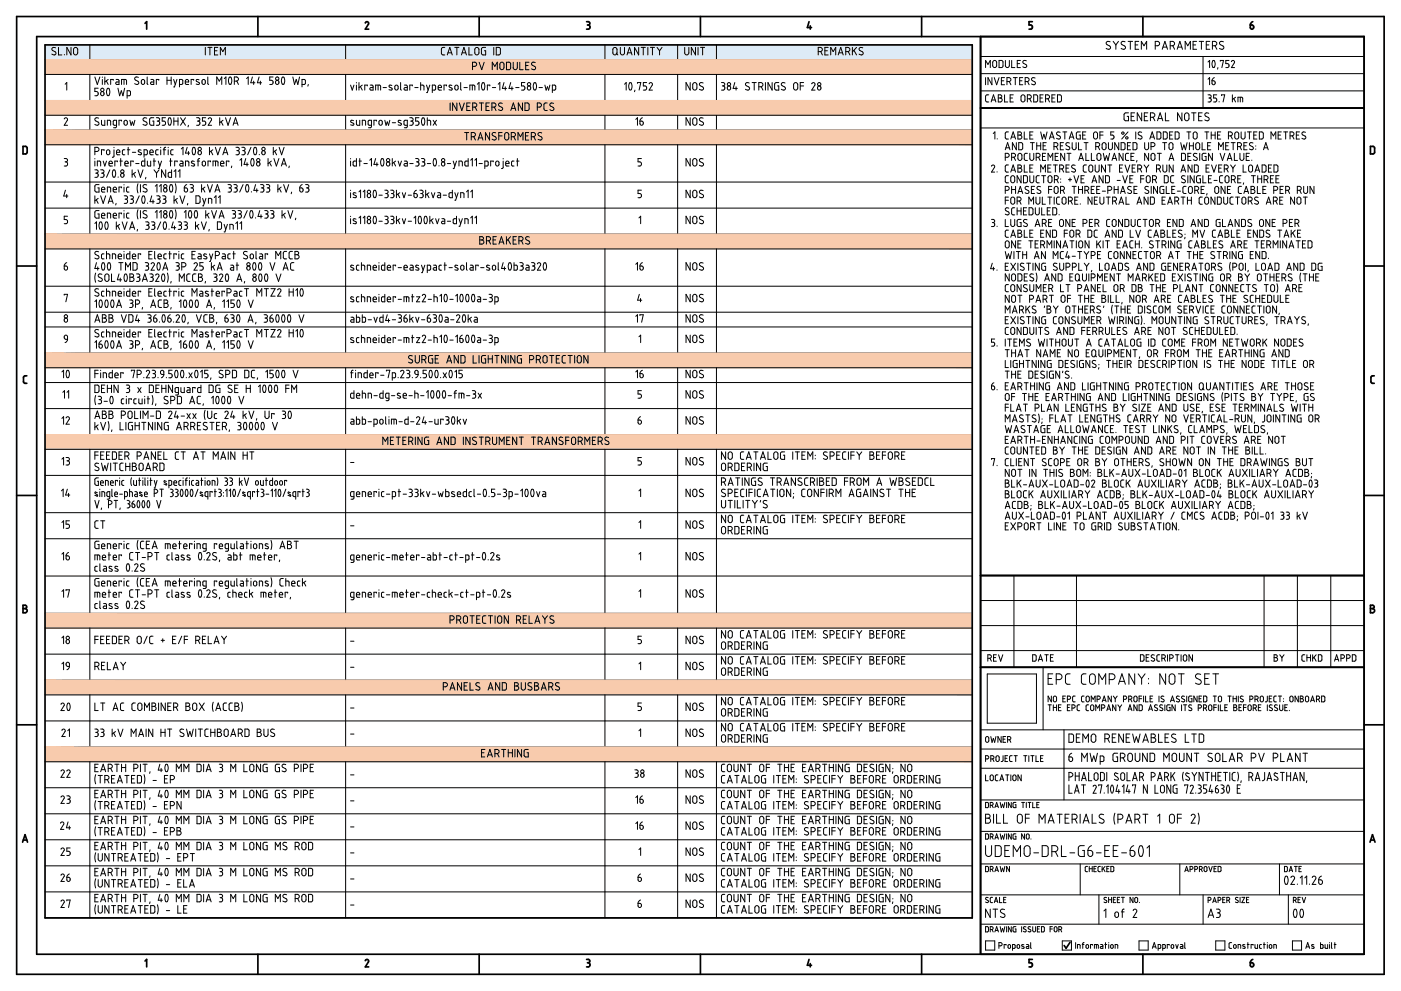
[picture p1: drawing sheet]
<svg xmlns="http://www.w3.org/2000/svg" width="420mm" height="297mm" viewBox="0 0 420 297" stroke-linecap="round" stroke-linejoin="round" font-family="sans-serif">
<g fill="none" stroke="#000" stroke-width=".51">
<path d="M5 5h410.1v287h-410.1zM11 11h398.1v275h-398.1zM13.5 13.5h278.1v261.6h-278.1zM43.5 7l.5-.5v2.2M77.3 5v6M109.6 6.9a.51 .51 0 0 1 .6-.4 .51 .51 0 0 1 .3 .7l-.9 1.5h1M143.7 5v6M175.9 6.5h.5a.5 .5 0 0 1 .5 .5 .5 .5 0 0 1-.5 .5M176.2 7.5h.2M176.4 7.5l.4 .2v.8l-.9 .2M210.1 5v6M242.6 6.5l-.5 1.8h1.3"/>
<path d="M243 7.7v1M276.4 5v6M294.1 11v275M309.6 6.5h-1v1l.8 .1 .2 .4M309.6 8v.3M309.6 8.2l-.2 .5h-.8M342.8 5v6M375 7.5h.5a.58 .58 0 0 1 .6 .5 .58 .58 0 0 1-.5 .6 .58 .58 0 0 1-.6-.4zM375.7 6.5l-.5 .4-.2 .6M294.1 32.4h115M6.9 43.9h.8l.4 .2 .1 1.5-.3 .5h-1zM412.2 44.4v1.2"/>
<path d="M412.2 44.4l-.2-.4-1-.1v2.2h1l.2-.5M5 79.7h6M409.1 79.7h6M7.5 114.9h.5M7.5 112.6h.5M7.5 112.6l-.5 .5 .1 1.6 .4 .2M411.6 114.9h.5M411.6 112.6h.5M411.6 112.6l-.5 .5 .1 1.6 .4 .2M5 148.5h6M409.1 148.5h6M294.1 172.5h115"/>
<path d="M6.9 182.4h.6M7.5 181.4a.5 .5 0 0 1 .5 .5 .5 .5 0 0 1-.5 .5 .63 .63 0 0 1 .7 .6 .63 .63 0 0 1-.7 .7M7.5 181.4h-.6v2.3h.6M411 181.4h.6a.5 .5 0 0 1 .5 .5 .5 .5 0 0 1-.5 .5 .62 .62 0 0 1 .6 .6 .62 .62 0 0 1-.6 .7h-.6zM411 182.4h.6M5 217.3h6M294.1 200h115M409.1 217.3h6M6.8 252.4l.7-2.2 .8 2.2M7 251.8h1.1M410.9 252.4l.7-2.2 .8 2.2M411.1 251.8h1.1"/>
<path d="M43.5 288.1l.5-.5v2.2M77.3 286v6M109.6 288a.51 .51 0 0 1 .6-.4 .51 .51 0 0 1 .3 .7M110.5 288.3l-.9 1.5h1M143.7 286v6M175.9 287.6h.5a.5 .5 0 0 1 .5 .5 .5 .5 0 0 1-.5 .5M175.9 289.8h.5M176.2 288.6h.2M176.4 288.6a.57 .57 0 0 1 .5 .7l-.5 .5M210.1 286v6M242.6 287.6l-.5 1.7h1.3M243 288.8v1"/>
<path d="M276.4 286v6M308.6 289.8h.5M309.6 287.6h-1v1h.8l.2 .5M309.6 289.1v.2M309.6 289.3l-.5 .5M320.9 282.4l-1.2 1.8-.6-.8M342.8 286v6M375 288.6h.5a.58 .58 0 0 1 .6 .4 .58 .58 0 0 1-.5 .7 .58 .58 0 0 1-.6-.4zM375.7 287.6l-.5 .3-.2 .7"/>
</g>
<g fill="none" stroke="#000" stroke-width=".3">
<path d="M13.5 17.9h278.1M16.7 14.3a.6 .6 0 0 0-.9 0 .6 .6 0 0 0 0 .9l.7 .3a.57 .57 0 0 1 .1 .9 .57 .57 0 0 1-.8-.1l-.3-.1M17.5 14.2v2.3h1M19.3 16.3v.2M21.3 14.2v2.3l-1.3-2.3v2.3M22.2 14.4l.5-.2 .4 .2 .2 1.4a.63 .63 0 0 1-.6 .7 .63 .63 0 0 1-.7-.7zM26.9 13.5v4.4M61.6 14.2v2.3M62.3 14.2h1.3M62.9 14.2v2.3M64.3 15.2h.8M65.3 14.2h-1v2.3h1"/>
<path d="M66.1 16.5v-2.3l.7 1.3 .8-1.3v2.3M103.7 13.5v4.4M132.9 14.2l-.5 .5v1.3l.2 .4 .8 .1M132.9 14.2h.5M134.1 16.5l.8-2.3 .7 2.3M134.3 15.8h1.1M136.4 14.2h1.2M137 14.2v2.3M138.4 16.5l.7-2.3 .8 2.3M138.6 15.8h1.1M140.6 14.2v2.3h1M141.7 19.9h.6a.63 .63 0 0 0 .7-.6 .63 .63 0 0 0-.7-.7h-.6v2.3"/>
<path d="M142.6 14.4l.4-.2 .5 .2 .1 1.4a.63 .63 0 0 1-.6 .7 .63 .63 0 0 1-.6-.7zM143.7 18.6l.8 2.3 .7-2.3M144.9 14.2h.7M144.9 14.2l-.5 .5v1.3l.2 .4 1 .1v-1.3h-.3M148.1 14.2v2.3M149.6 14.2h-.8v2.3h.8l.4-.3 .1-1.5-.5-.5M150.1 18.8l.4-.2 .5 .2 .1 1.5a.63 .63 0 0 1-.6 .6 .63 .63 0 0 1-.6-.6zM151.9 18.6h.7l.5 .3v1.5l-.2 .4-1 .1zM153.9 18.6v1.7a.63 .63 0 0 0 .6 .6 .63 .63 0 0 0 .6-.6l.1-1.7M155.9 18.6v2.3h1M157.6 19.6h.8M158.6 18.6h-1v2.3h1"/>
<path d="M160.5 18.8a.59 .59 0 0 0-.9-.1 .59 .59 0 0 0 .1 .9l.7 .3a.57 .57 0 0 1 .1 .9 .57 .57 0 0 1-.9 0l-.2-.2M181.4 13.5v4.4M184 14.4l.4-.2 .5 .2 .1 1.4a.63 .63 0 0 1-.6 .7 .63 .63 0 0 1-.6-.7zM184.8 16l.5 .5M186 14.2v1.6a.63 .63 0 0 0 .7 .7 .63 .63 0 0 0 .6-.7v-1.6M188 16.5l.8-2.3 .7 2.3M188.3 15.8h1M191.5 14.2v2.3l-1.2-2.3v2.3M192.3 14.2h1.2M192.9 14.2v2.3M194.3 14.2v2.3M195.1 14.2h1.2"/>
<path d="M195.7 14.2v2.3M197 14.2l.8 1M197.8 15.2v1.3M198.5 14.2l-.7 1M203.2 13.5v4.4M205.3 14.2v1.6a.63 .63 0 0 0 .7 .7 .63 .63 0 0 0 .6-.7v-1.6M208.6 14.2v2.3l-1.3-2.3v2.3M209.3 14.2v2.3M210.1 14.2h1.2M210.7 14.2v2.3M214.9 13.5v4.4M246 14.2h-.6v2.3"/>
<path d="M246 14.2a.63 .63 0 0 1 .6 .6 .63 .63 0 0 1-.6 .7h-.6M246.1 15.5l.5 1M247.4 15.2h.7M248.4 14.2h-1v2.3h1M249.1 16.5v-2.3l.8 1.3 .7-1.3v2.3M251.4 16.5l.7-2.3 .8 2.3M251.6 15.8h1.1M254.3 14.2h-.7v2.3M254.3 14.2a.63 .63 0 0 1 .6 .6 .63 .63 0 0 1-.6 .7h-.7M254.4 15.5l.5 1M255.6 14.2v2.3M256.1 15.1l.8 1.4"/>
<path d="M256.9 14.2l-1.3 1.4M258.8 14.3a.6 .6 0 0 0-.9 0 .6 .6 0 0 0 0 .9l.7 .3a.57 .57 0 0 1 .1 .9 .57 .57 0 0 1-.8-.1l-.3-.1M294.1 16.9h115M297.9 18.3l.4-.2 .4 .2 .2 1.4a.59 .59 0 0 1-.6 .6 .59 .59 0 0 1-.6-.6zM299.6 18.1l1.1 .2 .1 1.5-.2 .4-1 .1zM301.5 18.1v1.6M302.7 18.1v1.6a.59 .59 0 0 1-.6 .6 .59 .59 0 0 1-.6-.6M303.4 18.1v2.2h1M305.1 19.1h.7M306 18.1h-.9v2.2h.9M307.7 19.4a.54 .54 0 0 1 .1 .8 .54 .54 0 0 1-.8-.1l-.3-.1M307.8 18.2a.56 .56 0 0 0-.8 0 .56 .56 0 0 0 0 .8l.7 .3"/>
<path d="M332.9 12.5a.63 .63 0 0 0-.9 0 .63 .63 0 0 0 0 .9l.8 .4a.6 .6 0 0 1 .1 .9 .6 .6 0 0 1-.9 0l-.3-.2M333.8 12.4l.8 1.1M334.6 13.5v1.3M335.4 12.4l-.8 1.1M337.4 12.5a.63 .63 0 0 0-.9 0 .63 .63 0 0 0 0 .9l.8 .4a.6 .6 0 0 1 .1 .9 .6 .6 0 0 1-.9 0l-.3-.2M338.3 12.4h1.4M339 12.4v2.4M340.4 13.5h.8M341.5 12.4h-1.1v2.4h1.1M342.3 14.8v-2.4l.8 1.3 .8-1.3v2.4M346.5 13.7h.6a.66 .66 0 0 0 .7-.6 .66 .66 0 0 0-.7-.7h-.6v2.4M348.6 14.8l.8-2.4 .7 2.4"/>
<path d="M348.8 14.1h1.1M350.9 13.7h.7a.66 .66 0 0 0 .7-.6 .66 .66 0 0 0-.7-.7h-.7v2.4M351.7 13.7l.6 1.1M353 14.8l.8-2.4 .8 2.4M353.3 14.1h1.1M355.4 14.8v-2.4l.8 1.3 .8-1.3v2.4M357.8 13.5h.8M358.9 12.4h-1.1v2.4h1.1M359.6 12.4h1.4M360.3 12.4v2.4M360.8 16.9v15.5M361.8 13.5h.7"/>
<path d="M362.3 18.6l.5-.5v2.2M362.8 12.4h-1v2.4h1M363.6 13.7h.7a.66 .66 0 0 0 .6-.6 .66 .66 0 0 0-.6-.7h-.7v2.4M363.7 18.2l.1-.1a1.2 1.2 0 0 1 .4 2l-.1 .1a1.2 1.2 0 0 1-.4-2zM364.4 13.7l.5 1.1M366 18.4v-.3h.9l-.5 2.2M366.9 12.5a.62 .62 0 0 0-.9 0 .62 .62 0 0 0 0 .9l.7 .4a.6 .6 0 0 1 .2 .9 .6 .6 0 0 1-.9 0l-.3-.2M368.6 18.1h-1v1h.5a.61 .61 0 0 1 .5 .6 .61 .61 0 0 1-.5 .6h-.5M369.3 18.5a.48 .48 0 0 1 .6-.4 .48 .48 0 0 1 .3 .7l-.9 1.5h.9M13.5 22.3h278.1M13.5 30.1h278.1M13.5 34.5h278.1"/>
<path d="M13.5 39h278.1M19.3 35.7a.51 .51 0 0 1 .6-.4 .51 .51 0 0 1 .3 .7l-.9 1.5h1M19.5 25.3l.5-.6v2.3M26.9 22.3v7.8M26.9 34.5v4.5M28.4 23.1l.8 2.2 .8-2.2M29.4 26.4h-1v1l.8 .1 .2 .7-.2 .4-.8 .1M29.6 35.4a.59 .59 0 0 0-.9 0 .59 .59 0 0 0 0 .8l.7 .4a.57 .57 0 0 1 .1 .8 .57 .57 0 0 1-.8 0l-.3-.1M30.4 36l.1 1.4 .9 .1v-1.5M30.7 23.1v.1M30.7 23.8v1.5M31.4 23.1v2.2"/>
<path d="M31.9 24.2l.5 1.1M32.2 26.6l.1-.1a1.28 1.28 0 0 1 .5 1.8l-.2 .4a1.28 1.28 0 0 1-.5-1.9zM32.2 37.5v-1.5h.6l.4 .4v1.1M32.4 23.8l-1 .8M34 24.1v-.3h-.8v1.5M34.8 23.8l.7 .1 .2 .3v1.1h-.8l-.2-.4 .2-.3h.8M34.9 37.5l-.9-.1-.1-1 .2-.3 .8-.1v1.9l-.1 .3-.7 .1M35.4 26.4l.5 2.3 .5-1.5 .5 1.5 .5-2.3M36.4 25.3v-1.5l1.5 .2 .1 1.3M36.4 36.3v-.3h-.7v1.5M37.2 23.8v1.5M37.3 36.3a.49 .49 0 0 1 .5-.2 .49 .49 0 0 1 .4 .4v.5a.5 .5 0 0 1-.5 .5 .5 .5 0 0 1-.5-.5z"/>
<path d="M38.1 28.7l1-.2v-.9l-.2-.4h-.8v2.2M38.9 36l.4 1.5 .4-1 .4 1 .3-1.5M41.5 23.2a.59 .59 0 0 0-.9-.1 .59 .59 0 0 0 .1 .9l.7 .4a.57 .57 0 0 1 .1 .8 .57 .57 0 0 1-.9 0l-.2-.1M42.4 24.1a.51 .51 0 0 1 .6-.3 .51 .51 0 0 1 .4 .5v.5a.5 .5 0 0 1-.5 .5 .5 .5 0 0 1-.5-.5zM44 35.4a.59 .59 0 0 0-.9 0 .59 .59 0 0 0 .1 .8l.7 .4a.57 .57 0 0 1 .1 .8 .57 .57 0 0 1-.9 0l-.2-.1M44.1 23.1v2l.3 .2M45.3 23.8l.6 .1 .2 .3v1.1h-.8l-.2-.4 .2-.3h.8M46.1 35.3l-1.1 .2-.1 1.5 .2 .5h1v-1.2h-.3M46.9 35.3h.5a.5 .5 0 0 1 .5 .5 .5 .5 0 0 1-.5 .5M47.1 36.3h.3M47.4 36.3a.64 .64 0 0 1 .5 .6 .64 .64 0 0 1-.5 .6h-.5M47.6 24.1v-.3h-.7v1.5"/>
<path d="M49.6 35.3h-1v1h.5a.64 .64 0 0 1 .5 .6 .64 .64 0 0 1-.5 .6h-.5M50.1 23.1v2.2M50.1 24.1h1.2M50.6 35.4l.1-.1a1.28 1.28 0 0 1 .5 1.9l-.2 .3a1.28 1.28 0 0 1-.5-1.9zM51.3 23.1v2.2M52.1 23.8l.5 1.5M52.1 36.3h1.3M52.1 35.3v2.2M53.1 23.8l-.8 2.3h-.2M53.4 35.3v2.2M53.8 25.3l1-.2v-.9l-.2-.3-.8-.1v2.3M54.1 35.3l1.5 2.2"/>
<path d="M55.6 24.6h1v-.3a.5 .5 0 0 0-.5-.5 .5 .5 0 0 0-.5 .5l.2 1h.8M55.6 35.3l-1.5 2.2M56.5 37.5l-.1 .5M58.1 24.1v-.3h-.8v1.5M58.9 35.3h.5a.5 .5 0 0 1 .5 .5 .5 .5 0 0 1-.5 .5M59.2 36.3h.3M59.4 36.3a.64 .64 0 0 1 .6 .6 .64 .64 0 0 1-.6 .6h-.5M59.7 23.9a.42 .42 0 0 0-.6-.1 .42 .42 0 0 0-.1 .6l.8 .4a.54 .54 0 0 1-.4 .6 .54 .54 0 0 1-.6-.2M60.6 24.1a.5 .5 0 0 1 .6-.3 .5 .5 0 0 1 .4 .5v.5a.5 .5 0 0 1-.5 .5 .5 .5 0 0 1-.5-.5zM61.7 35.3h-1v1h.5a.64 .64 0 0 1 .5 .6 .64 .64 0 0 1-.5 .6h-.5M62.3 23.1v2l.3 .2M62.4 35.7a.51 .51 0 0 1 .7-.4 .51 .51 0 0 1 .3 .7l-1 1.5h1.1"/>
<path d="M65 25.3v-2.2l.8 1.2 .7-1.2v2.2M65.9 35.3v2.2M66.3 36.5l.6 1M66.9 36l-1 .8M67.3 23.6l.5-.5v2.2M67.6 35.3l.8 2.2 .7-2.2M68.8 23.2l.1-.1a1.28 1.28 0 0 1 .5 1.9l-.2 .3a1.28 1.28 0 0 1-.5-1.9zM69.9 37.5l.7-2.2 .8 2.2M70.1 36.9h1.1M70.3 24.3h.6a.63 .63 0 0 0 .6-.6 .63 .63 0 0 0-.6-.6h-.6v2.2M71 24.3l.5 1M74 23.6l.4-.5v2.2"/>
<path d="M75.7 23.1l-.5 1.7h1.3M76.1 24.3v1M77.7 23.1l-.5 1.7h1.2M78.1 24.3v1M81.9 23.1h-1v1h.5a.64 .64 0 0 1 .5 .6 .64 .64 0 0 1-.5 .6h-.5M84.6 23.2l.1-.1a1.28 1.28 0 0 1 .5 1.9l-.2 .3a1.28 1.28 0 0 1-.5-1.9zM87.8 23.1l.5 2.2 .5-1.5 .5 1.5 .5-2.2M90.6 25.3h.6M91.2 23.8l.4 .4M91.2 23.8h-.6v2.3M91.6 24.9l-.4 .4M91.6 24.2v.7"/>
<path d="M92.5 25.3l-.2 .5M103.7 22.3v7.8M103.7 34.5v4.5M105.1 25.5l.5 1.5 .6-1.5M106 36.2a.42 .42 0 0 0-.6-.1 .42 .42 0 0 0-.1 .5l.8 .5a.54 .54 0 0 1-.4 .5 .54 .54 0 0 1-.6-.2M106.9 36v1.4l1 .1v-1.5M106.9 24.7v.2M106.9 25.5v1.5M107.7 24.7v2.3M108.1 25.9l.5 1.1M108.6 37.5v-1.5h.7l.3 .4v1.1M108.6 25.5l-.9 .7"/>
<path d="M110.2 25.8v-.3h-.8v1.5M110.4 36.4l.2-.3 .8-.1-.1 2.1-.8 .2M110.4 37.2l.2 .3h.8M110.4 36.4v.8M111 25.5h.5M111.5 25.5l.4 .4v1.1l-1-.2 .2-.5 .8-.1M112.9 36.3v-.3h-.8v1.5M113.4 25.5v1.5M113.9 36.1a.49 .49 0 0 1 .7 .4v.5a.5 .5 0 0 1-.5 .5 .5 .5 0 0 1-.5-.5zM114.1 25.9l-.3-.4h-1.2v1.5M114.2 25.9v1.1M114.9 26.2h1"/>
<path d="M115.4 36l.4 1.5 .3-1 .4 1 .4-1.5M117.5 25.6a.42 .42 0 0 0-.6-.1 .42 .42 0 0 0-.1 .6l.8 .4a.54 .54 0 0 1-.3 .5 .54 .54 0 0 1-.7-.1M117.6 36.8h1M118.4 26.5a.5 .5 0 0 0 .5 .5 .5 .5 0 0 0 .5-.5M118.4 26.5v-.5a.5 .5 0 0 1 .5-.5 .5 .5 0 0 1 .5 .5v.5M120.1 24.7v2.1M120.1 26.8l.3 .2M120.2 36.9l.1 .2a.54 .54 0 0 1-.3 .5 .54 .54 0 0 1-.6-.2M120.3 36.2a.42 .42 0 0 0-.6-.1 .42 .42 0 0 0-.1 .5l.6 .4M121.3 25.5l.7 .1 .1 .3 .1 1.1h-.9l-.2-.4 .2-.3 .9-.1M122.2 37.5l-1-.1-.1-1 .2-.3 .9-.1-.1 1.9-.1 .3-.7 .1M122.9 35.3h.5a.5 .5 0 0 1 .5 .5 .5 .5 0 0 1-.5 .5"/>
<path d="M123.1 36.3h.3M123.4 36.3a.64 .64 0 0 1 .5 .6 .64 .64 0 0 1-.5 .6h-.5M123.7 25.8v-.3h-.8v1.5M124.4 26.2h1M125.6 35.3h-.9v1h.4a.64 .64 0 0 1 .6 .6 .64 .64 0 0 1-.6 .6h-.4M126.2 25.5l.9 .2v1.3M126.2 24.7v2.3M126.6 35.4l.2-.1a1.28 1.28 0 0 1 .5 1.9l-.3 .3a1.28 1.28 0 0 1-.5-1.9zM127.9 25.5l.5 1.5M128.1 36l1 .2 .1 1.3M128.1 35.3v2.2M128.9 25.5l-.8 2.2h-.2"/>
<path d="M129.9 36l1 1.5M130.6 25.9v.7M130.7 25.9l-.2-.3-.9-.1v2.2M130.7 26.6l-.2 .4h-.9M130.9 36l-1 1.5M131.4 26.2h1v-.2a.5 .5 0 0 0-.5-.5 .5 .5 0 0 0-.5 .5l.2 1h.8M133.9 25.8v-.3h-.7v1.5M135 30.9v2.2M135.5 25.6a.42 .42 0 0 0-.6-.1 .42 .42 0 0 0-.1 .6l.8 .4a.54 .54 0 0 1-.3 .5 .54 .54 0 0 1-.6-.1M136.4 26.5v-.5a.5 .5 0 0 1 .5-.5 .5 .5 0 0 1 .5 .5v.5M136.4 26.5a.5 .5 0 0 0 .5 .5 .5 .5 0 0 0 .5-.5M137 30.9v2.2l-1.3-2.2v2.2"/>
<path d="M137.8 30.9l.7 2.2 .8-2.2M138.2 24.7v2.1l.2 .2M139.1 26.2h1M139.3 39.7h1.3M140 39.7v2.3M140 31.9h.8M140.9 27v-1.5h1.1l.4 .4v1.1M141 30.9h-1v2.2h1M141.6 25.5v1.5M141.8 32.1h.6a.63 .63 0 0 0 .6-.6 .63 .63 0 0 0-.6-.6h-.6v2.2M142 39.7a.63 .63 0 0 1 .6 .6 .63 .63 0 0 1-.6 .7M142 39.7h-.7v2.3"/>
<path d="M142.5 32.1l.5 1M143.2 25.3l.5-.6v2.3M143.7 30.9h1.3M144.4 30.9v2.2M144.7 24.9l.1-.1a1.28 1.28 0 0 1 .5 1.8l-.3 .4a1.28 1.28 0 0 1-.5-1.9zM145.8 31.9h.7M146.7 30.9h-.9v2.2h.9M146.8 39.7v2.3l-1.2-2.3v2.3M146.9 25.8v-.3h-.7v1.5M147.5 32.1h.6a.63 .63 0 0 0 .7-.6 .63 .63 0 0 0-.7-.6h-.6v2.2M147.6 20.9v-2.3l.8 1.3 .7-1.3v2.3M147.7 26.2h1"/>
<path d="M148.3 32.1l.5 1M148.7 39.8a.6 .6 0 0 0-.9 0 .6 .6 0 0 0 0 .9l.8 .3a.57 .57 0 0 1 .1 .9 .57 .57 0 0 1-.9 0l-.2-.2M149.4 25.3l.5-.6v2.3M150.6 39.7h-1v2.3M150.6 31a.6 .6 0 0 0-.8-.1 .6 .6 0 0 0 0 .9l.7 .4a.57 .57 0 0 1 .1 .8 .57 .57 0 0 1-.9 0l-.2-.1M151.2 24.7l-.5 1.8h1.2M151.5 26v1M153.2 24.7l-.5 1.8h1.2M153.2 33.1l.7-2.2 .8 2.2M153.4 32.5h1.1M153.5 26v1M154.7 26.2h1"/>
<path d="M156.7 30.9v2.2l-1.3-2.2v2.2M156.9 25.8l.5 .5M157.4 26.5l-.2 .4-.8 .1M157.4 24.7h-1v1.1h.5M157.4 26.2v.3M157.4 30.9h.8l.4 .2 .1 1.5-.3 .4-1 .1zM158.2 26.5a.54 .54 0 0 1 .5-.7 .54 .54 0 0 1 .5 .7M158.2 26.5a.5 .5 0 0 0 .5 .5 .5 .5 0 0 0 .5-.5M158.6 39.7h-1v2.3h1M160 39.7h-.7v2.3M160 39.7a.63 .63 0 0 1 .6 .6 .63 .63 0 0 1-.6 .7M160.2 24.9l.1-.1a1.28 1.28 0 0 1 .5 1.8l-.2 .4a1.28 1.28 0 0 1-.5-1.9z"/>
<path d="M161.1 32.1h.7a.63 .63 0 0 0 .6-.6 .63 .63 0 0 0-.6-.6h-.7v2.2M161.6 26.2h1.1M162.5 39.8a.59 .59 0 0 0-.9 0 .59 .59 0 0 0 0 .9M163.4 25.5l.4 1.5 .4-1 .3 1 .4-1.5M164.1 30.9h-.7l-.3 .5 .1 1.5 .9 .2M165.7 27l.9-.2 .1-.9-.2-.3-.8-.1v2.2M166 31a.59 .59 0 0 0-.9-.1 .59 .59 0 0 0 .1 .9l.7 .4a.57 .57 0 0 1 .1 .8 .57 .57 0 0 1-.9 0l-.2-.1M181.4 22.3v7.8M181.4 34.5v4.5M187.3 25.3l.5-.6v2.3M188.8 24.9l.1-.1a1.28 1.28 0 0 1 .5 1.8l-.2 .4a1.28 1.28 0 0 1-.5-1.9zM190.4 27l-.1 .5"/>
<path d="M190.7 35.8l.5-.5v2.2M191.2 25v-.3h1l-.5 2.3M191.9 36.3h.5M192.4 36.3a.58 .58 0 0 1 .6 .5 .58 .58 0 0 1-.4 .6 .58 .58 0 0 1-.7-.4v-.7M192.7 35.3l-.6 .4-.2 .6M193.4 25.8l.5 .2v.5M193.9 26.5l-.2 .4-.8 .1M193.9 24.7h-1v1.1h.5M194.7 25.1a.51 .51 0 0 1 .7-.3 .51 .51 0 0 1 .2 .7l-.9 1.5h1M203.2 22.3v7.8M203.2 34.5v4.5M207 24.7v2.3l-1.3-2.3v2.3"/>
<path d="M207 35.3v2.2l-1.3-2.2v2.2M207.9 24.9l.5-.1 .4 .1 .2 1.5a.63 .63 0 0 1-.6 .6 .63 .63 0 0 1-.7-.6zM207.9 35.5l.5-.2 .4 .2 .2 1.4a.63 .63 0 0 1-.6 .6 .63 .63 0 0 1-.7-.6zM210.7 26.1a.57 .57 0 0 1 .1 .8 .57 .57 0 0 1-.8 0l-.3-.1M210.7 36.6a.57 .57 0 0 1 .1 .8 .57 .57 0 0 1-.8 0l-.3-.1M210.9 24.9a.59 .59 0 0 0-.9-.1 .59 .59 0 0 0 0 .9l.7 .4M210.9 35.4a.59 .59 0 0 0-.9 0 .59 .59 0 0 0 0 .8l.7 .4M214.9 22.3v7.8M214.9 34.5v4.5M216.4 24.7l.5 .1a.5 .5 0 0 1 .5 .5 .5 .5 0 0 1-.5 .5l.4 .2 .1 .5M216.6 25.8h.3M217.4 26.5l-.3 .4-.7 .1"/>
<path d="M218.1 26.5a.5 .5 0 0 0 .5 .5 .5 .5 0 0 0 .5-.5M218.1 26.5a.54 .54 0 0 1 .5-.7 .54 .54 0 0 1 .5 .7M220.4 24.7l-.5 1.8h1.2M220.7 26v1M223.8 25.7l.7 .4a.57 .57 0 0 1 .1 .8 .57 .57 0 0 1-.8 0l-.2-.1M224.7 24.9a.59 .59 0 0 0-.9-.1 .59 .59 0 0 0 0 .9M225.6 24.7h1.2M226.2 24.7v2.3M227.6 26h.6a.63 .63 0 0 0 .6-.6 .63 .63 0 0 0-.6-.6l-.6-.1v2.3M228.3 26l.5 1M229.6 24.7v2.3M231.6 24.7v2.3l-1.3-2.3v2.3"/>
<path d="M233.2 25.8h.4v1.2l-1-.1-.3-.4M233.6 24.7l-1.2 .3-.1 1.5M235.4 24.9a.59 .59 0 0 0-.8-.1 .59 .59 0 0 0 0 .9l.7 .4a.57 .57 0 0 1 .1 .8 .57 .57 0 0 1-.9 0l-.2-.1M238.2 24.9l.4-.1 .5 .1 .1 1.5a.63 .63 0 0 1-.6 .6 .63 .63 0 0 1-.6-.6zM240 25.8h1M241 24.7h-1v2.3M243.4 25.1a.51 .51 0 0 1 .7-.3 .51 .51 0 0 1 .3 .7l-1 1.5h1M245.2 26.5a.5 .5 0 0 0 .5 .5 .5 .5 0 0 0 .5-.5M245.2 26.5a.54 .54 0 0 1 .5-.7 .54 .54 0 0 1 .5 .7M294.1 22.1h115M294.1 27.2h115M294.1 32.4h115"/>
<path d="M294.1 38.4h115M295.6 20.3v-2.2l.7 1.2 .7-1.2v2.2M295.6 23.3v2.1M296 30.6h.5M296 28.4h.5M296 28.4l-.4 .5v1.4l.4 .3M297.2 30.6l.7-2.2 .8 2.2M297.4 30h1.1M297.5 23.3v2.1l-1.2-2.1v2.1M298.2 23.3l.7 2.1 .7-2.1M299.4 28.4h.6a.48 .48 0 0 1 .4 .5 .48 .48 0 0 1-.4 .5 .6 .6 0 0 1 .6 .6 .6 .6 0 0 1-.6 .6h-.6zM299.4 29.4h.6"/>
<path d="M300.3 24.2h.7M301.3 23.3h-1v2.1h1M301.3 28.4v2.2h.9M302 24.4l.6 .1a.59 .59 0 0 0 .6-.6 .59 .59 0 0 0-.6-.6h-.6v2.1M302.4 39.5l-.7 .1-.2 .4v1.4l.9 .3M302.7 24.4l.5 1M302.9 29.4h.8M303.9 23.3h1.2M303.9 28.4h-1v2.2h1M304.5 23.3v2.1M305.8 24.2h.7M305.9 39.5h-.6v2.2h.6"/>
<path d="M305.9 39.5a.48 .48 0 0 1 .4 .5 .48 .48 0 0 1-.4 .5 .59 .59 0 0 1 .6 .6 .59 .59 0 0 1-.6 .6M306.4 28.6l.4-.2 .4 .2 .2 1.4a.59 .59 0 0 1-.6 .6 .59 .59 0 0 1-.6-.6zM306.7 23.3h-.9v2.1h.9M307.2 39.5v2.2h.9M307.4 24.4l.6 .1a.59 .59 0 0 0 .6-.6 .59 .59 0 0 0-.6-.6h-.6v2.1M308.1 29.6h.6a.59 .59 0 0 0 .6-.6 .59 .59 0 0 0-.6-.6h-.6v2.2M308.2 24.4l.4 1M308.8 29.6l.5 1M309.6 24.2l.7 .3a.54 .54 0 0 1 .1 .8 .54 .54 0 0 1-.8 0l-.3-.1M309.8 39.5h-1v2.2h1M310 28.4l1.1 .3 .1 1.4-.2 .4-1 .1zM310.4 23.4a.56 .56 0 0 0-.8-.1 .56 .56 0 0 0 0 .9"/>
<path d="M311.9 29.4h.7M312.1 39.5l.5 2.2 .5-1.4 .4 1.4 .5-2.2M312.8 28.4h-.9v2.2h.9M313.6 29.6h.6a.59 .59 0 0 0 .6-.6 .59 .59 0 0 0-.6-.6h-.6v2.2M314.3 29.6l.4 1M315.5 29.4h.7M316.4 28.4h-.9v2.2h.9M317.1 28.4l1.2 .3v1.4l-.2 .4-1 .1zM317.9 39.7a.56 .56 0 0 0-.8-.1 .56 .56 0 0 0 0 .8M318.7 39.5h1.2M319.3 39.5v2.2M324 39.5l-1.1 .3-.1 1.4 .2 .4 1 .1v-1.2h-.4"/>
<path d="M325.6 39.5h-.9v2.2h.9M328.1 39.7l.5-.2 .4 .2 .1 1.4a.59 .59 0 0 1-.5 .6 .59 .59 0 0 1-.6-.6zM330.8 39.5h-.9v2.2M334.1 39.5h-1v1l.7 .1 .3 .4M338.3 39.5l-1.9 2.2M338.4 33.8h-.8l-.4 .3-.1 1.6 .3 .4 1 .1v-1.3h-.4M339.2 34.9h.8M340.3 33.8h-1.1v2.4h1.1M340.6 39.5v2.2M342.4 33.8v2.4l-1.3-2.4v2.4M342.4 39.7a.56 .56 0 0 0-.8-.1 .56 .56 0 0 0 0 .8M343.2 34.9h.8"/>
<path d="M344.2 33.8h-1v2.4h1M345 35.2l.7-.1a.66 .66 0 0 0 .6-.6 .66 .66 0 0 0-.6-.7h-.7v2.4M345.8 35.1l.6 1.1M347 39.5l1.1 .3 .1 1.4-.3 .4-.9 .1zM347.1 36.2l.8-2.4 .8 2.4M347.3 35.5h1.2M348.9 39.5l1.1 .3 .1 1.4-.3 .4-.9 .1zM349.5 33.8v2.4h1.1M351.7 39.5h-.9v2.2h.9M352.4 39.5l1.2 .3v1.4l-.2 .4-1 .1zM354.5 33.8v2.4l-1.4-2.4v2.4M355.4 34l.5-.2 .5 .2 .2 1.5a.66 .66 0 0 1-.7 .7 .66 .66 0 0 1-.6-.7z"/>
<path d="M355.9 39.5h1.2M356.5 39.5v2.2M357.4 33.8h1.3M358 39.7l.4-.2 .4 .2 .2 1.4a.59 .59 0 0 1-.6 .6 .59 .59 0 0 1-.6-.6zM358 33.8v2.4M359.5 34.9h.8M360.5 33.8h-1v2.4h1M361.3 39.5h1.2M361.6 34.8l.8 .4M361.9 39.5v2.2M362.3 28.4h.5a.48 .48 0 0 1 .4 .5 .48 .48 0 0 1-.4 .5M362.3 23.7l.5-.4v2.1"/>
<path d="M362.4 35.2a.6 .6 0 0 1 .1 .9 .6 .6 0 0 1-.9 0l-.3-.2M362.5 34a.63 .63 0 0 0-.9-.1 .63 .63 0 0 0 0 .9M362.5 29.4h.3M362.8 29.4a.61 .61 0 0 1 .5 .6 .61 .61 0 0 1-.5 .6h-.5M363.2 39.5v2.2M363.5 24.2h.5a.55 .55 0 0 1 .5 .5 .55 .55 0 0 1-.4 .6 .55 .55 0 0 1-.6-.4zM364.2 23.3l-.5 .3-.2 .6M364.4 39.5v2.2M364.9 28.4h-.9v1h.4a.61 .61 0 0 1 .5 .6 .61 .61 0 0 1-.5 .6h-.4M365.3 20.3l-.2 .4M365.6 30.4v.2M366.1 39.5h-1v2.2h1"/>
<path d="M366.3 28.7v-.3h1l-.5 2.2M369.6 28.4v2.2M370 29.5l.5 1.1M370.5 39.7l.4-.2 .4 .2 .2 1.4a.59 .59 0 0 1-.6 .6 .59 .59 0 0 1-.6-.6zM370.5 29.1l-.9 .7M371.3 30.6v-1.5h1l.4 .4v1.1M372 29.1v1.5M372.2 39.5v1.6M373.4 39.5v1.6a.59 .59 0 0 1-.6 .6 .59 .59 0 0 1-.6-.6M374.1 39.5h1.2M374.7 39.5v2.2M377 39.5h-1v2.2h1"/>
<path d="M377.7 39.5l1.1 .3 .1 1.4-.3 .4-.9 .1zM384.3 39.5h-1v2.2h1M385 39.5h1.2M385.6 39.5v2.2M389.7 39.5h-.9v2.2h.9M391.5 39.7a.56 .56 0 0 0-.8-.1 .56 .56 0 0 0 0 .8M13.5 43.4h278.1M13.5 54.6h278.1M19.3 47.5h.4M19.3 49.8h.4M19.5 48.5h.2M19.6 57l-.5 1.8h1.3"/>
<path d="M19.8 47.5a.5 .5 0 0 1 .5 .5 .5 .5 0 0 1-.5 .5l.5 .5-.1 .5-.4 .3M20 58.3v1M26.9 43.4v26.8M28.4 50.9h.5a.5 .5 0 0 1 .5 .5 .5 .5 0 0 1-.5 .5M28.4 55.8v1.3l.3 .4 1 .1v-1.3h-.4M28.4 47.5v.1M28.4 48.3v1.5M28.4 58.7v2.3M28.4 45.4h.7M28.7 51.9h.2M28.9 59.9l.5 1.1M28.9 51.9a.64 .64 0 0 1 .6 .6 .64 .64 0 0 1-.6 .6h-.5"/>
<path d="M29.1 45.4a.63 .63 0 0 0 .6-.6 .63 .63 0 0 0-.6-.7l-.7 .1v2.2M29.2 49.8v-1.5h.6l.4 .3v1.2M29.4 59.5l-1 .7M29.7 55.3l-1 .1-.3 .4M30.2 50.9h.5a.5 .5 0 0 1 .5 .5 .5 .5 0 0 1-.5 .5M30.2 58.7l.7 2.3 .8-2.3M30.4 56.8h1a.52 .52 0 0 0-.3-.7 .52 .52 0 0 0-.7 .5l.1 .8 .9 .2M30.4 51.9h.3M30.7 51.9a.64 .64 0 0 1 .5 .6 .64 .64 0 0 1-.5 .6h-.5M30.9 48.3l.5 1.5 .5-1.5M31.2 45.1v-.2h-.8v1.5M31.9 45.4v.5a.5 .5 0 0 0 .5 .5 .5 .5 0 0 0 .5-.5v-.5"/>
<path d="M31.9 45.4a.5 .5 0 0 1 .5-.5 .5 .5 0 0 1 .5 .5M32.2 57.6v-1.5l.9 .2 .1 1.3M32.7 48.8l.2 .9 .8 .1M32.7 48.8a.5 .5 0 0 1 .5-.5 .5 .5 0 0 1 .5 .5M32.9 50.9l-1 2.2M33.7 48.8v.2h-1M33.9 51l.1-.1a1.28 1.28 0 0 1 .5 1.9l-.2 .3a1.28 1.28 0 0 1-.5-1.8zM34 56.8h.9v-.2a.5 .5 0 0 0-.5-.5 .5 .5 0 0 0-.4 .5v.8l.9 .2M34.2 44.9v1.9l-.5 .3M34.2 44.2v.1M34.9 45.4a.5 .5 0 0 1 .5-.5 .5 .5 0 0 1 .5 .5M34.9 45.4l.1 .8 .9 .2"/>
<path d="M35.2 48.5v-.2h-.8v1.5M35.4 53v.1M35.9 45.4v.3h-1M35.9 48.3h.8M36.2 47.5v2.3M36.4 56.3v-.2h-.7v1.5M36.7 46l.2 .3 .5 .1M36.7 45.3v.7M37.2 55.3v.2M37.2 56.1v1.5M37.3 58.7h.5a.5 .5 0 0 1 .5 .5 .5 .5 0 0 1-.5 .5M37.4 48.8a.5 .5 0 0 1 .5-.5 .5 .5 0 0 1 .5 .5"/>
<path d="M37.4 44.9h-.5l-.2 .4M37.4 48.8l.1 .8 .3 .2M37.5 59.7h.3M37.8 59.7a.56 .56 0 0 1 .4 .8l-.2 .4-.7 .1M37.8 49.8h.6M38.2 44.9h.7M38.4 44.2v2.2M38.4 48.8v.2h-1M38.7 56.1h-.6l-.2 .3 .1 1 .7 .2M39 58.7h.5a.5 .5 0 0 1 .5 .5 .5 .5 0 0 1-.5 .5M39.3 59.7h.2M39.5 59.7l.4 .2v.8l-.9 .3"/>
<path d="M39.6 50.9v2.2M39.7 45.7h1M39.9 48.5v-.2h-.7v1.5M40.1 52.1l.5 1M40.6 51.6l-1 .8M40.7 49h1M41.4 55.1a3.9 3.9 0 0 0 0 2.7M41.4 50.9l.7 2.2 .8-2.2M41.8 58.7l-1.1 2.3M42.1 55.3v2.3M42.3 45a.42 .42 0 0 0-.6-.1 .42 .42 0 0 0-.1 .6l.8 .4a.54 .54 0 0 1-.4 .5 .54 .54 0 0 1-.6-.1M42.8 58.8l.1-.1a1.28 1.28 0 0 1 .5 1.9l-.3 .3a1.28 1.28 0 0 1-.5-1.8z"/>
<path d="M43.2 56.3l.7 .3a.57 .57 0 0 1 .1 .9 .57 .57 0 0 1-.9 0l-.2-.2M43.2 46.4l.9-.2 .1-.9-.2-.4h-.8v2.2M43.4 47.5v2.3l-.8-.1-.2-.3 .1-.9 .9-.2M43.8 53.1l-.2 .6M44 55.4a.59 .59 0 0 0-.9 0 .59 .59 0 0 0 .1 .9M44.2 48.3v1.1l.4 .4M44.9 45.4l.2 .9 .9 .1M44.9 45.4a.5 .5 0 0 1 .5-.5 .5 .5 0 0 1 .5 .5M45.2 48.3v1.5h-.6M45.5 58.7l-.5 1.8h1.2M45.9 59.9v1.1M46 45.4v.3h-1.1"/>
<path d="M46 48.3h.7M46.2 47.5v2.3M46.2 50.9l.7 1M46.6 55.8l.5-.5v2.3M46.9 51.9v1.2M47 58.7h.5a.5 .5 0 0 1 .5 .5 .5 .5 0 0 1-.5 .5M47.3 59.7h.2M47.5 44.9l-.8 .2v.9l.2 .3 .6 .1M47.5 48.3l.4 1.5M47.5 59.7l.4 .2v.8l-.9 .3M47.7 50.9l-.8 1M47.8 55.8l.5-.5v2.3"/>
<path d="M48.2 44.2v.1M48.2 44.9v1.5M48.5 48.3l-.8 2.2h-.2M48.8 58.7h.5a.5 .5 0 0 1 .5 .5 .5 .5 0 0 1-.5 .5M48.9 44.9h.8M49 59.7h.3M49.3 59.7l.4 .2v.8l-.9 .3M49.7 44.2h-.3l-.2 .3v1.9M49.7 50.9v2.2l-1.2-2.2v2.2M50.4 44.2v.1M50.4 44.9v1.5M50.9 48.3h.7"/>
<path d="M51.1 55.4h.1a1.28 1.28 0 0 1 .5 1.8l-.2 .3a1.28 1.28 0 0 1-.5-1.8zM51.1 47.5v2.3M51.5 50.9v2.2h-.9l-.2-.3 .1-1 1-.2M51.9 44.9h-.5l-.2 .4v.9l.7 .2M52.2 51.4l.5-.5v2.2M52.2 58.7v2.3M52.6 55.1a3.9 3.9 0 0 1 0 2.7M52.6 59.9l.6 1.1M53.1 48.5v-.2h-.7v1.5M53.2 59.5l-1 .7M53.4 51.4l.6-.5v2.2M54 58.7l.7 2.3 .8-2.3"/>
<path d="M54 48.3h.7l.2 .3v1.2l-.8-.1-.2-.3 .2-.3 .8-.1M54.4 44.6l.5-.4v2.2M55.3 56.3h.5a.58 .58 0 0 1 .6 .5 .58 .58 0 0 1-.5 .7 .58 .58 0 0 1-.6-.4zM55.6 49.8v-1.5h.7l.3 .3v1.2M56 55.3l-.5 .4-.2 .6M56.1 44.2l-.5 1.7h1.3M56.5 45.4v1M57 55.3h.5a.5 .5 0 0 1 .5 .5 .5 .5 0 0 1-.5 .5M57.3 56.3h.2M57.5 56.3a.64 .64 0 0 1 .5 .6 .64 .64 0 0 1-.5 .7h-.5M57.9 44.3l.1-.1a1.28 1.28 0 0 1 .5 1.8l-.2 .4a1.28 1.28 0 0 1-.5-1.9zM58.3 48.4a.43 .43 0 0 0-.6-.1 .43 .43 0 0 0-.1 .6l.7 .4a.54 .54 0 0 1-.3 .5 .54 .54 0 0 1-.6-.2"/>
<path d="M58.8 58.7h.7l.4 .2 .1 1.5-.2 .5-1 .1zM59.1 48.3h.8M59.9 47.5l-.5 .4v1.9M60.5 55.3v2.3M60.6 48.8a.5 .5 0 0 1 .5-.5 .5 .5 0 0 1 .5 .5M60.6 48.8v.5a.5 .5 0 0 0 .5 .5 .5 .5 0 0 0 .5-.5v-.5M60.8 59.5l.5 1.5M60.9 56.5l.5 1.1M61.4 56.1l-.9 .7M61.8 59.5l-.8 2.2h-.2M62.2 55.3l.7 2.3 .8-2.3M62.8 44.2v2.2"/>
<path d="M63.1 48.5v-.2h-.7v1.5M63.3 45.3l.5 1.1M63.8 44.9l-1 .8M63.9 49.8v-1.5h1.1l.4 .3v1.2M64.3 59.2l.5-.5v2.3M64.5 57.6l.7-2.3 .8 2.3M64.6 44.2l.7 2.2 .8-2.2M64.6 48.3v1.5M64.7 56.9h1M65.5 59.2l.5-.5v2.3M66.1 48.8a.5 .5 0 0 1 .5-.5 .5 .5 0 0 1 .5 .5M66.1 48.8l.1 .8 .9 .2"/>
<path d="M66.8 46.4l.8-2.2 .7 2.2M67 45.8h1.1M67.1 48.8v.2h-1M68.4 55.3h.5a.5 .5 0 0 1 .5 .5 .5 .5 0 0 1-.5 .5M68.6 48.5v-.2h-.7v1.5M68.6 56.3h.3M68.9 56.3a.64 .64 0 0 1 .5 .6 .64 .64 0 0 1-.5 .7h-.5M69.5 49.8l-.1 .5M70.1 55.3h.5a.5 .5 0 0 1 .5 .5 .5 .5 0 0 1-.5 .5M70.4 56.3h.2M70.6 56.3a.64 .64 0 0 1 .6 .6 .64 .64 0 0 1-.6 .7h-.5M70.8 44.2h.5"/>
<path d="M70.8 46.4h.5M71 45.1h.3M71.3 44.1a.5 .5 0 0 1 .5 .5 .5 .5 0 0 1-.5 .5 .64 .64 0 0 1 .5 .7 .64 .64 0 0 1-.5 .6M71.9 48l.6-.5v2.3M72.5 44.2l.5-.1a.5 .5 0 0 1 .5 .5 .5 .5 0 0 1-.5 .5M72.8 45.1h.2M72.9 55.3l-1 2.3M73 45.1l.5 .5M73.5 45.7v.2M73.5 45.9l-.2 .4-.8 .1M73.7 47.5l-.5 1.8h1.2M73.9 55.4h.1a1.28 1.28 0 0 1 .5 1.8l-.2 .3a1.28 1.28 0 0 1-.5-1.8z"/>
<path d="M74.1 48.8v1M75.3 44.2l-1 2.2M75.4 57.4v.2M75.5 47.6h.5M76 47.6a1.67 1.67 0 0 1-.3 2.2 1.67 1.67 0 0 1-.2-2.2M76.3 44.3l.1-.1a1.28 1.28 0 0 1 .5 1.8l-.2 .4a1.28 1.28 0 0 1-.5-1.9zM76.6 55.3l-.5 1.8h1.3M77 49a.58 .58 0 0 1 .7-.3 .58 .58 0 0 1 .3 .8 .58 .58 0 0 1-.8 .2l-.2-.4M77 49v.3M77 56.6v1M77.8 46.3v.1M78.1 55.3h.5a.5 .5 0 0 1 .5 .5 .5 .5 0 0 1-.5 .5"/>
<path d="M78.4 56.3h.2M78.6 56.3a.64 .64 0 0 1 .6 .6 .64 .64 0 0 1-.6 .7h-.5M79.9 55.3h.5a.5 .5 0 0 1 .5 .5 .5 .5 0 0 1-.5 .5M80.1 56.3h.3M80.4 56.3a.64 .64 0 0 1 .5 .6 .64 .64 0 0 1-.5 .7h-.5M80.4 47.5v2.3M80.8 48.7l.6 1.1M81.4 48.3l-1 .7M82 44.2v2.2M82.1 47.5l.8 2.3 .8-2.3M82.4 45.3l.6 1.1M83 44.9l-1 .8"/>
<path d="M83.3 55.3v2.3M83.7 44.2l.8 2.2 .7-2.2M83.8 56.5l.5 1.1M84.3 56.1l-1 .7M84.4 49.8l.7-2.3 .8 2.3M84.6 49.1h1.1M85.1 55.3l.7 2.3 .8-2.3M86.8 49.8l-.2 .5M87.5 57.6l-.2 .5M89.9 56.3h.5a.58 .58 0 0 1 .6 .5 .58 .58 0 0 1-.4 .7 .58 .58 0 0 1-.7-.4zM90.6 55.3l-.5 .4-.2 .6M91.7 55.3h.4a.5 .5 0 0 1 .5 .5 .5 .5 0 0 1-.5 .5"/>
<path d="M91.9 56.3h.2M92.1 56.3a.64 .64 0 0 1 .6 .6 .64 .64 0 0 1-.6 .7h-.4M103.7 43.4v26.8M105.1 47.5v.1M105.1 48.3v1.5M105.1 57v.1M105.1 57.8v1.5M106.3 48.3l-.4 .3v1l.4 .2M106.3 48.3h.6M106.7 58.7l.1 .1a.54 .54 0 0 1-.3 .5 .54 .54 0 0 1-.6-.2M106.8 57.9a.42 .42 0 0 0-.6-.1 .42 .42 0 0 0-.1 .6l.6 .3M106.9 47.5v2.3h-.6"/>
<path d="M107.7 48.3h.7M107.7 57.5l.4-.5v2.3M107.9 47.5v2.3M108.9 57.5l.5-.5v2.3M109.1 49h1.1M110.9 48l.5-.5v2.3M112.1 57.1l.2-.1a1.28 1.28 0 0 1 .5 1.9l-.3 .3a1.28 1.28 0 0 1-.5-1.8zM112.6 47.5l-.5 1.8h1.3M113 48.8v1M113.6 58.5h1M114.4 47.6h.5M114.9 47.6a1.67 1.67 0 0 1-.3 2.2 1.67 1.67 0 0 1-.2-2.2"/>
<path d="M115.4 57h.5a.5 .5 0 0 1 .5 .5 .5 .5 0 0 1-.5 .5M115.7 58h.2M115.9 58a.64 .64 0 0 1 .5 .6 .64 .64 0 0 1-.5 .7h-.5M117.2 57h.4a.5 .5 0 0 1 .5 .5 .5 .5 0 0 1-.5 .5M117.4 58h.2M117.6 47.5v2.3M117.6 58a.64 .64 0 0 1 .6 .6 .64 .64 0 0 1-.6 .7h-.4M118.1 48.7l.5 1.1M118.6 48.3l-1 .7M118.9 57v2.3M119.3 58.2l.6 1.1M119.4 48.3l.5 1.5 .5-1.5"/>
<path d="M119.9 57.8l-1 .7M120.6 57.8l.6 1.5 .4-1.5M121.3 48.3h.7l.1 .3 .1 1.2-.9-.1-.2-.3 .2-.3 .9-.1M122.4 58.5h1M122.9 49h1M124.1 58h.5a.58 .58 0 0 1 .7 .5 .58 .58 0 0 1-.5 .6 .58 .58 0 0 1-.7-.3zM124.7 47.5h.4a.5 .5 0 0 1 .5 .5 .5 .5 0 0 1-.5 .5M124.9 57l-.5 .4-.3 .6M124.9 48.5h.3M125.1 48.5l.5 .3v.7l-.9 .3M125.9 57h.5a.5 .5 0 0 1 .5 .5 .5 .5 0 0 1-.5 .5M126.2 58h.2"/>
<path d="M126.4 58l.5 .5M126.4 47.5h.5M126.4 49.8h.5M126.6 48.5h.3M126.9 58.5v.3M126.9 47.5a.5 .5 0 0 1 .5 .5 .5 .5 0 0 1-.5 .5l.4 .3 .1 .5-.5 .5M126.9 58.8l-.2 .4-.8 .1M127.7 57v2.3M128.1 58.2l.6 1.1M128.1 49h1.1M128.7 57.8l-1 .7M129.4 57.8l.5 1.5 .5-1.5"/>
<path d="M130.2 47.6h.5M130.7 47.6a1.67 1.67 0 0 1-.3 2.2 1.67 1.67 0 0 1-.2-2.2M131.3 57.8h.7l.2 .3M131.7 49.7v.1M132.1 58.1v1.2l-.9-.2 .1-.5 .8-.1M132.9 58.5h1M134.2 49h.9M135.7 57v2.3l-1-.2v-1M135.7 57.8h-.9l-.1 .3M135.9 48.3l.5 1.5M136.4 57.8l.5 1.5M136.9 48.3l-.8 2.2h-.2"/>
<path d="M137.4 57.8l-.7 2.2h-.3M137.6 49.8v-1.5h.7l.4 .3v1.2M139.1 58.1v1.2M139.2 58.1l-.2-.3h-.8v1.5M139.9 57.5l.5-.5v2.3M140.4 47.5v2.3l-.8-.1-.2-.3 .1-.9 .9-.2M141.2 48l.4-.5v2.3M141.2 57.5l.4-.5v2.3M141.3 41h.7M142.1 41l.5 1M142.4 48l.5-.5v2.3M143.3 42l.8-2.3 .7 2.3"/>
<path d="M143.6 41.3h1M143.7 49h1M145.4 49.8l1-.2v-1l-.2-.3h-.8v2.2M147.9 48.5v-.2h-.7v1.5M148.7 48.8v.5a.5 .5 0 0 0 .5 .5 .5 .5 0 0 0 .5-.5l-.1-.5M148.7 48.8a.5 .5 0 0 1 .5-.5 .5 .5 0 0 1 .5 .5M149.6 40.7h1M150.9 48.3v1.8l-.5 .4M150.9 47.5v.1M151.3 40.3a.63 .63 0 0 1 .7-.6 .63 .63 0 0 1 .6 .6v1a.63 .63 0 0 1-.6 .7 .63 .63 0 0 1-.7-.7M151.3 40.3v1M151.7 48.8a.5 .5 0 0 1 .5-.5 .5 .5 0 0 1 .5 .5"/>
<path d="M151.7 48.8v.8l1 .2M152.7 48.8v.2h-1M153.3 41h.7M154 41a.63 .63 0 0 0 .6-.7 .63 .63 0 0 0-.6-.6h-.7v2.3M154.1 41l.5 1M154.2 48.3h-.6l-.2 .3 .1 1 .7 .2M154.9 48.3h.8M155.2 47.5v2.3M155.3 42v-2.3l.8 1.3 .7-1.3v2.3M157.6 40.7h.7M159.3 41h.7M160.1 41l.5 1"/>
<path d="M161.6 40.7l.7 .3a.57 .57 0 0 1 .1 .9 .57 .57 0 0 1-.8 0l-.3-.2M181.4 43.4v26.8M192.4 47.5h-1.1v1l.8 .1 .3 .7-.3 .4-.8 .1M192.4 57h-1.1v1h.6a.64 .64 0 0 1 .5 .6 .64 .64 0 0 1-.5 .7h-.6M203.2 43.4v26.8M207 47.5v2.3l-1.3-2.3v2.3M207 57v2.3l-1.3-2.3v2.3M207.9 47.7l.5-.2 .4 .2 .2 1.4a.63 .63 0 0 1-.6 .7 .63 .63 0 0 1-.7-.7zM207.9 57.2l.5-.2 .4 .2 .2 1.4a.63 .63 0 0 1-.6 .7 .63 .63 0 0 1-.7-.7zM210 48.5l.7 .3M210.7 48.8a.57 .57 0 0 1 .1 .9 .57 .57 0 0 1-.8 0l-.3-.2M210.7 58.3a.57 .57 0 0 1 .1 .9 .57 .57 0 0 1-.8-.1l-.3-.1"/>
<path d="M210.9 47.6a.59 .59 0 0 0-.9 0 .59 .59 0 0 0 0 .9M210.9 57.1a.59 .59 0 0 0-.9 0 .59 .59 0 0 0 0 .9l.7 .3M214.9 43.4v26.8M297.3 49.8a.49 .49 0 0 1 .7-.3 .49 .49 0 0 1 .2 .7l-.9 1.4h1M297.9 40l.5-.5v2.2M299 51.5v.1M299.1 41.6v.1M301.5 54.3l.2 .4 .7 .1M301.5 47.1h.6a.59 .59 0 0 0 .6-.5 .59 .59 0 0 0-.6-.6h-.6v2.1M301.5 57l.6 .1a.59 .59 0 0 0 .6-.6 .59 .59 0 0 0-.6-.6h-.6v2.1M301.5 44.9l.7-2.1 .7 2.1M301.7 44.3h1"/>
<path d="M301.9 49.4h.5M301.9 49.4l-.4 .3v1.4l.2 .4 .7 .1M302.4 52.7l-.9 .2v1.4M302.4 59.1h-.9v2.1M303.1 41.7l.7-2.2 .8 2.2M303.1 51.6l.7-2.2 .8 2.2M303.3 52.8l.4-.1 .4 .1 .2 1.4a.59 .59 0 0 1-.6 .6 .59 .59 0 0 1-.6-.6zM303.3 41.1h1.1M303.3 51h1.1M303.4 47.1h.6a.59 .59 0 0 0 .6-.5 .59 .59 0 0 0-.6-.6h-.6v2.1M303.4 55.9v2.1M303.4 56.8h1.2"/>
<path d="M304.1 47.1l.5 1M304.6 55.9v2.1M304.8 42.8v2.1l-1.2-2.1v2.1M305.3 40.5h.6M305.3 58l.7-2.1 .7 2.1M305.3 50.4h.6M305.4 46.1l.5-.1 .4 .1 .2 1.4a.59 .59 0 0 1-.6 .6 .59 .59 0 0 1-.6-.6zM305.5 57.4h1M305.9 49.4h-.6v2.2h.6M305.9 49.4a.48 .48 0 0 1 .4 .5 .48 .48 0 0 1-.4 .5 .59 .59 0 0 1 .6 .6 .59 .59 0 0 1-.6 .6M306.2 52.7v2.1l-1.2-2.1v2.1M306.7 43.2l-.1 1.5-1.1 .2v-2.1h1l.2 .4"/>
<path d="M307.2 49.4v2.2h.9M308.1 46h-.7l-.2 .4v1.5l.9 .2M308.1 54.3v-1.4l-1.2-.2v2.1l1-.1 .2-.4M308.5 56a.56 .56 0 0 0-.9-.1 .56 .56 0 0 0 .1 .9l.6 .3a.54 .54 0 0 1 .1 .8 .54 .54 0 0 1-.8 0l-.2-.1M308.8 46v1.5a.59 .59 0 0 0 .6 .6 .59 .59 0 0 0 .6-.6v-1.5M308.8 52.7v1.5a.59 .59 0 0 0 .6 .6 .59 .59 0 0 0 .6-.6v-1.5M308.8 40.5h.7M308.8 50.4h.7M309 42.8h1.2M309.3 56.8h.7M309.6 42.8v2.1M309.8 49.4h-1v2.2h1"/>
<path d="M310.3 55.9h-1v2.1h1M310.7 59.1v1.5M310.7 54.3l.3 .4 .7 .1M310.7 47.1h.6M310.9 42.8v2.1M310.9 43.7h1.2M311.3 46a.59 .59 0 0 1 .6 .6 .59 .59 0 0 1-.6 .5M311.3 46h-.6v2.1M311.4 47.1l.5 1M311.7 52.7l-.9 .2-.1 1.4M311.9 59.1v1.5M312 56a.57 .57 0 0 0-.8-.1 .57 .57 0 0 0 0 .9l.7 .3a.54 .54 0 0 1 .1 .8 .54 .54 0 0 1-.8 0l-.2-.1"/>
<path d="M312.1 51.6v-2.2l.7 1.2 .7-1.2v2.2M312.1 42.8v2.1M312.4 52.7h1.2M312.6 59.1v2.1h.9M312.6 46.9h.8M312.8 43.7h.7M313 52.7v2.1M313.6 46h-1v2.1h1M313.8 42.8h-1v2.1h1M314.2 50.4h.8M314.2 59.1h1.2M314.3 48.1v-2.1l.7 1.1 .7-1.1v2.1"/>
<path d="M314.5 56.8h.9M314.5 52.8l.4-.1 .4 .1 .2 1.4a.59 .59 0 0 1-.6 .6 .59 .59 0 0 1-.6-.6zM314.7 41.7l.7-2.2 .7 2.2M314.8 59.1v2.1M314.9 41.1h1M315.2 49.4h-1v2.2h1M315.4 55.9h-.9v2.1M315.9 49.4h1.2M316.1 43.9h.6a.59 .59 0 0 0 .6-.6 .59 .59 0 0 0-.6-.5h-.6v2.1M316.1 59.1v2.1M316.2 53.8h.6a.59 .59 0 0 0 .6-.5 .59 .59 0 0 0-.6-.6h-.6v2.1M316.4 46.9h.8"/>
<path d="M316.5 49.4v2.2M316.8 43.9l.5 1M316.9 53.8l.5 1M317.1 40.4l.7 .4M317.3 56.5a.59 .59 0 0 0-.6-.6 .59 .59 0 0 0-.6 .6v.9a.59 .59 0 0 0 .6 .6 .59 .59 0 0 0 .6-.6M317.3 59.1l-.4 .4v1.5l.4 .2M317.3 56.5v.9M317.3 59.1h.5M317.4 46h-1v2.1h1M317.8 40.8a.54 .54 0 0 1 .1 .8 .54 .54 0 0 1-.8 0l-.2-.2M318 43.7h.7M318.1 57l.5 .1a.59 .59 0 0 0 .6-.6 .59 .59 0 0 0-.6-.6h-.5v2.1"/>
<path d="M318.1 53.6v.1M318.1 54.5v.2M318.4 49.4h-.6v2.2M318.4 49.4a.59 .59 0 0 1 .6 .6 .59 .59 0 0 1-.6 .6h-.6M318.5 50.6l.5 1M318.7 57l.5 1M318.9 42.8h-.9v2.1h.9M319.3 46v2.1l-1.2-2.1v2.1M319.7 50.4h.7M320 46h1.2M320.4 53.8h1M320.6 46v2.1"/>
<path d="M320.7 41.7l.7-2.2 .7 2.2M320.7 49.4h-1v2.2h1M320.7 42.9a.56 .56 0 0 0-.8-.1 .56 .56 0 0 0 0 .8l.7 .4a.54 .54 0 0 1 .1 .8 .54 .54 0 0 1-.8 0l-.3-.1M320.8 41.1h1.1M320.9 53.4v.9M321.5 42.8v1.5a.59 .59 0 0 0 .6 .6 .59 .59 0 0 0 .6-.6M321.5 55.9h1.2M322.1 52.7l.7 2.1 .7-2.1M322.1 55.9v2.1M322.4 49.6a.57 .57 0 0 0-.8-.1 .57 .57 0 0 0 0 .9l.7 .3a.54 .54 0 0 1 .1 .8 .54 .54 0 0 1-.8 0l-.2-.2M322.7 42.8v1.5M323.3 59.1h-1v2.1h1"/>
<path d="M323.4 42.8v2.1h1M323.4 55.9v2.1M323.4 56.8h1.2M323.5 48.1l.7-2.1 .7 2.1M323.7 47.5h1M324.2 53.6h.7M324.6 55.9v2.1M324.7 40.5h.7M325.1 42.8h1.2M325.2 52.7h-1v2.1h1M325.3 49.4l-.4 .5v1.5l.4 .2M325.4 57l.5 .1a.59 .59 0 0 0 .6-.6 .59 .59 0 0 0-.6-.6h-.5v2.1"/>
<path d="M325.4 51.6h.4M325.4 49.4h.4M325.6 46v2.1h1M325.7 42.8v2.1M326.1 57l.4 1M326.7 49.6l.4-.2 .4 .2 .2 1.4a.59 .59 0 0 1-.6 .6 .59 .59 0 0 1-.6-.6zM327.3 56.8h.7M327.3 46v2.1h1M327.5 59.1v2.1l-1.2-2.1v2.1M327.5 54.8l.7-2.1 .7 2.1M327.7 54.2h1M328.2 55.9h-.9v2.1h.9"/>
<path d="M328.4 49.4v1.6a.59 .59 0 0 0 .6 .6 .59 .59 0 0 0 .6-.6M328.6 43.9h.6a.59 .59 0 0 0 .6-.6 .59 .59 0 0 0-.6-.5h-.6v2.1M328.9 56.8h.7M329.1 59.1h-.9v2.1h.9M329.1 46.1l.5-.1 .4 .1 .2 1.4a.59 .59 0 0 1-.6 .6 .59 .59 0 0 1-.6-.6zM329.3 43.9l.5 1M329.6 49.4v1.6M329.9 40.5h.9M329.9 59.1v1.5M329.9 55.9h-1v2.1h1M330.6 57.3h.9M330.7 42.9l.4-.1 .4 .1 .2 1.4a.59 .59 0 0 1-.6 .6 .59 .59 0 0 1-.6-.6z"/>
<path d="M330.8 52.7v2.1l-1.2-2.1v2.1M330.9 46l.4 2.1 .5-1.4 .5 1.4 .5-2.1M331 59.1v1.5M331.5 49.4v2.2l-1.2-2.2v2.2M331.8 59.1h1.2M332.2 57l.6 .1a.59 .59 0 0 0 .6-.6 .59 .59 0 0 0-.6-.6h-.6v2.1M332.2 49.4h1.2M332.4 59.1v2.1M332.4 42.8v1.5a.59 .59 0 0 0 .6 .6 .59 .59 0 0 0 .6-.6v-1.5M332.7 54.3l-.1-1.4-1.1-.2v2.1l1-.1 .2-.4M332.8 49.4v2.2M333.5 48.1l.7-2.1 .7 2.1"/>
<path d="M333.7 47.5h1M334.1 41l-.3 .6-.7 .1M334.1 56.8h1.2M334.1 55.9v2.1M335 54.1h1M335.3 55.9v2.1M335.5 42.8v2.1l-1.2-2.1v2.1M335.7 50.4h.7M336 58l.7-2.1 .8 2.1M336.2 57.4h1.1M336.7 49.4h-1v2.2h1M336.7 52.7l.7 2.1 .7-2.1"/>
<path d="M336.8 46v2.1l-1.2-2.1v2.1M337.4 43.2l-.1 1.5-1.1 .2v-2.1h1l.2 .4M337.4 49.4l.7 2.2 .7-2.2M337.7 59.1v2.1h.9M338.1 43.7h.7M338.5 46h-.7l-.3 .4 .1 1.5 .9 .2M338.8 53.6h.7M339.1 42.8h-1v2.1h1M339.2 46.9h.7M339.2 56a.57 .57 0 0 0-.8-.1 .57 .57 0 0 0 0 .9l.7 .3a.54 .54 0 0 1 .1 .8 .54 .54 0 0 1-.8 0l-.2-.1M339.5 50.4h.8M339.8 52.7h-1v2.1h1"/>
<path d="M340.1 56.8h.7M340.1 46h-.9v2.1h.9M340.5 49.4h-1v2.2h1M341 43.2l-.1 1.5-1.1 .2v-2.1h.9l.3 .4M341 48.1l-.2 .5M341 55.9h-.9v2.1h.9M341.6 40.4l.7 .4a.54 .54 0 0 1 .1 .8 .54 .54 0 0 1-.9 0l-.2-.2M341.8 49.4a.59 .59 0 0 1 .6 .6 .59 .59 0 0 1-.6 .6h-.6M341.8 49.4h-.6v2.2M341.9 50.6l.5 1M342.1 53.6h.9M343 52.7h-.9v2.1"/>
<path d="M343.1 49.4l.7 1M343.3 42.8v1.5a.59 .59 0 0 0 .6 .6 .59 .59 0 0 0 .6-.6v-1.5M343.8 50.4v1.2M343.9 52.8l.5-.1 .4 .1 .1 1.4a.59 .59 0 0 1-.5 .6 .59 .59 0 0 1-.6-.6zM344.3 59.1v2.1l-1.2-2.1v2.1M344.4 56a.57 .57 0 0 0-.8-.1 .57 .57 0 0 0 0 .9l.7 .3a.54 .54 0 0 1 .1 .8 .54 .54 0 0 1-.8 0l-.3-.1M344.5 46v2.1l-1.2-2.1v2.1M344.5 49.4l-.7 1M344.8 41.7l.7-2.2 .7 2.2M345 41.1h1.1M345.2 43.9h.6a.59 .59 0 0 0 .6-.6 .59 .59 0 0 0-.6-.5h-.6v2.1M345.2 55.9v2.1"/>
<path d="M345.4 46.1l.4-.1 .4 .1 .2 1.4a.59 .59 0 0 1-.6 .6 .59 .59 0 0 1-.6-.6zM345.7 53.8h.6a.59 .59 0 0 0 .5-.5 .59 .59 0 0 0-.5-.6h-.6v2.1M346.2 59.5l-.2-.4h-1v2.1l1-.1 .2-.4M346.2 59.5v1.2M346.4 53.8l.4 1M347.1 46h1.2M347.1 55.9v2.1l-1.2-2.1v2.1M347.4 49.4a.59 .59 0 0 1 .6 .6 .59 .59 0 0 1-.6 .6h-.6M347.5 49.4h-.7v2.2M347.6 50.6l.4 1M347.7 46v2.1M347.9 56.3v1.2l.2 .4 .9 .1v-1.2h-.3"/>
<path d="M348.7 42.8h1.2M348.7 49.4v1.6M349 55.9h-.9l-.2 .4M349.3 42.8v2.1M349.5 59.1h-1v2.1h1M349.8 55.9v2.1h.9M349.9 49.4v1.6a.59 .59 0 0 1-.6 .6 .59 .59 0 0 1-.6-.6M350.4 54.3l-.1-1.4-1.1-.2v2.1l.9-.1 .3-.4M350.6 48.1l.7-2.1 .7 2.1M350.8 42.9l.4-.1 .4 .1 .2 1.4a.59 .59 0 0 1-.6 .6 .59 .59 0 0 1-.6-.6zM350.8 40.5h.7M350.8 47.5h1"/>
<path d="M351.1 54.3l.2 .4 .7 .1M351.1 53.1v1.2M351.4 56.8h.7M351.8 49.4v2.2l-1.2-2.2v2.2M352 52.7h-.7l-.2 .4M352.4 55.9h-1v2.1h1M353.1 57.3h.9M354.1 42.8l.5 2.1 .4-1.4 .5 1.4 .5-2.1M354.2 51.6l.7-2.2 .7 2.2M354.2 59.1h1.2M354.4 51h1M354.8 56.3v1.5l.9 .2"/>
<path d="M354.8 59.1v2.1M355 46l.5 .4v1.5l-.5 .2M355 46h-.7v2.1h.7M355.4 52.8a.57 .57 0 0 0-.8-.1 .57 .57 0 0 0 0 .9l.7 .3a.54 .54 0 0 1 .1 .8 .54 .54 0 0 1-.9 0l-.2-.1M355.7 55.9h-.7l-.3 .4M356.1 59.1v2.1M356.2 46.9h.7M356.2 52.7v2.1M356.7 43.7h1.2M356.7 42.8v2.1M357.2 46h-1v2.1h1M357.3 59.1v2.1"/>
<path d="M357.5 49.4v2.2l-1.2-2.2v2.2M357.6 56.5v.9M357.6 56.5a.6 .6 0 0 0-.6-.6 .6 .6 0 0 0-.6 .6v.9a.59 .59 0 0 0 .6 .6 .59 .59 0 0 0 .6-.6M357.9 42.8v2.1M358.1 52.7v2.1l-1.2-2.1v2.1M358.3 57l.6 .1a.59 .59 0 0 0 .6-.6 .59 .59 0 0 0-.6-.6h-.6v2.1M358.8 42.9l.4-.1 .4 .1 .2 1.4a.59 .59 0 0 1-.6 .6 .59 .59 0 0 1-.6-.6zM358.9 49.4h-.7v2.2l1.1-.2 .1-1.5-.5-.5M359 46.1a.56 .56 0 0 0-.9-.1 .56 .56 0 0 0 .1 .9l.6 .3a.54 .54 0 0 1 .1 .8 .54 .54 0 0 1-.8 0l-.2-.1M359 57l.5 1M359.6 59.5v1.2M359.7 53.6h.3v1.2l-.9-.1-.3-.4"/>
<path d="M359.8 46v2.1M360 52.7l-1.1 .2-.1 1.4M360.2 56.8h.7M360.5 42.8v2.1h1M360.6 59.1h-.7l-.3 .4M360.7 52.7v2.1h1M361.2 55.9h-1v2.1h1M361.7 46l-1.1 .2-.1 1.4 .2 .4 1 .1v-1.2h-.4M361.7 50.4h.7M362 58l-.1 .5M362.2 43.7h.7M362.4 53.6h.7"/>
<path d="M362.5 59.7v.9M362.5 59.7a.59 .59 0 0 0-.6-.6 .59 .59 0 0 0-.6 .6v.9M362.6 49.4h-.9v2.2h.9M363.1 42.8h-.9v2.1h.9M363.2 40.5h1.2M363.3 52.7h-.9v2.1h.9M363.3 49.4l.8 2.2 .7-2.2M363.6 46v2.1l-1.2-2.1v2.1M364.1 54.1h.9M364.4 59.1v2.1l-1.2-2.1v2.1M364.5 56l.4-.1 .4 .1 .2 1.4a.59 .59 0 0 1-.6 .6 .59 .59 0 0 1-.6-.6zM365.1 59.1l1.1 .2 .1 1.4-.3 .4-.9 .1z"/>
<path d="M365.1 40.5h.7M365.4 44.9v-2.1l.7 1.1 .8-1.1v2.1M365.5 50.4h.7M365.7 54.3l.3 .4 .7 .1M365.9 46l.7 2.1 .7-2.1M366.4 49.4h-.9v2.2h.9M366.7 52.7l-.9 .2-.1 1.4M367 59.1v1.5M367.4 55.9v2.1l-1.2-2.1v2.1M367.6 52.8l.4-.1 .4 .1 .2 1.4a.59 .59 0 0 1-.6 .6 .59 .59 0 0 1-.6-.6zM367.6 43.7h.7M367.7 49.4h-.5v2.2"/>
<path d="M367.8 49.4a.59 .59 0 0 1 .5 .6 .59 .59 0 0 1-.5 .6h-.6M367.9 50.6l.4 1M368 48.1l.8-2.1 .7 2.1M368.1 56.8h.7M368.2 59.1v1.5M368.2 47.5h1.1M368.4 40.7h.6a.59 .59 0 0 0 .6-.6 .59 .59 0 0 0-.6-.6h-.6v2.2M368.5 42.8h-.9v2.1h.9M369.1 49.4l.7 1M369.1 55.9h-1v2.1h1M369.1 40.7l.5 1M369.2 42.8h1.2"/>
<path d="M369.3 53.8h.6M369.8 50.4v1.2M369.8 59.1h-.7l-.2 .4v1.5l.9 .2M369.8 42.8v2.1M369.9 52.7h-.6v2.1M369.9 52.7a.59 .59 0 0 1 .6 .6 .59 .59 0 0 1-.6 .5M370 53.8l.5 1M370.2 46v2.1h.9M370.5 49.4l-.7 1M370.5 59.1h1.2M371.1 43.9h.6a.59 .59 0 0 0 .6-.6 .59 .59 0 0 0-.6-.5h-.6v2.1M371.1 59.1v2.1"/>
<path d="M371.2 53.6h.7M371.4 56.3v1.5l.9 .2M371.8 43.9l.5 1M371.9 46l-.1 1.5a.59 .59 0 0 0 .6 .6 .59 .59 0 0 0 .6-.6v-1.5M372.2 52.7h-1v2.1h1M372.3 55.9h-.7l-.2 .4M372.8 49.4v2.2h.9M373 54.8l-.1 .5M373 43.7h.7M373 58l.7-2.1 .8 2.1M373.2 57.4h1.1M373.7 46.9h.8"/>
<path d="M374 42.8h-1v2.1h1M374.5 50v1M374.5 50a.59 .59 0 0 1 .6-.6 .59 .59 0 0 1 .5 .6l.1 1a.59 .59 0 0 1-.6 .6 .59 .59 0 0 1-.6-.6M374.7 46h-1v2.1h1M375.2 55.9h.6a.48 .48 0 0 1 .4 .4 .48 .48 0 0 1-.4 .5 .59 .59 0 0 1 .6 .6 .59 .59 0 0 1-.6 .6h-.6zM375.2 56.8h.6M375.3 52.7h1.2M375.4 48v.1M375.8 42.9a.56 .56 0 0 0-.9-.1 .56 .56 0 0 0 .1 .8l.6 .4a.54 .54 0 0 1 .1 .8 .54 .54 0 0 1-.8 0l-.2-.1M375.9 52.7v2.1M376 40.5h.7M376.4 51.6l.7-2.2 .7 2.2"/>
<path d="M376.6 51h1M376.6 43.7v.1M376.6 44.6v.2M377.1 55.9v2.1h.9M377.2 53.6h1.2M377.2 52.7v2.1M377.3 59.2a.56 .56 0 0 0-.8-.1 .56 .56 0 0 0 0 .9l.7 .3a.54 .54 0 0 1 .1 .8 .54 .54 0 0 1-.8 0l-.3-.1M378.4 52.7v2.1M378.7 56.8h.8M378.9 44.9l.7-2.1 .7 2.1M379.1 53.8h.6a.59 .59 0 0 0 .6-.5 .59 .59 0 0 0-.6-.6h-.6v2.1M379.1 44.3h1.1"/>
<path d="M379.2 49.4h-.7v2.2l1.1-.2 .1-1.5-.5-.5M379.7 55.9h-1v2.1h1M379.8 53.8l.5 1M380.4 50.4h.7M381 53.6h.7M381.2 41.7v-2.2l.7 1.2 .7-1.2v2.2M381.4 49.4h-1v2.2h1M382 52.7h-1v2.1h1M382 57l.6 .1a.59 .59 0 0 0 .6-.6 .59 .59 0 0 0-.6-.6h-.6v2.1M382.7 53.6h.7M382.8 49.4h-.7v2.2l1.1-.2 .1-1.5-.5-.5M383.3 40.5h.7"/>
<path d="M383.6 52.7h-.9v2.1h.9M383.9 56.8h.7M384.7 59.1h-.9v2.1h.9M384.9 55.9h-1v2.1h1M385.6 57l.6 .1a.59 .59 0 0 0 .6-.6 .59 .59 0 0 0-.6-.6h-.6v2.1M386.3 57l.5 1M386.9 40.7h.6a.59 .59 0 0 0 .6-.6 .59 .59 0 0 0-.6-.6h-.6v2.2M387.6 40.7l.5 1M388.2 59.1v2.1l-1.1-2.1v2.1M388.8 40.5h.7M389.1 57l.6 .1a.59 .59 0 0 0 .6-.6 .59 .59 0 0 0-.6-.6h-.6v2.1M389.8 57l.4 1"/>
<path d="M390.7 40.4l.7 .4a.54 .54 0 0 1 .1 .8 .54 .54 0 0 1-.8 0l-.3-.2M390.9 59.1h1.1M391 55.9v1.5a.59 .59 0 0 0 .6 .6 .59 .59 0 0 0 .6-.6M391.5 59.1v2.1M392.2 55.9v1.5M394.1 55.9v2.1l-1.2-2.1v2.1M13.5 70.2h278.1M13.5 62.4h278.1M13.5 74.6h278.1M19.3 67.1h.4M19.3 79.7h.4M19.8 65.8l.5 .5"/>
<path d="M19.8 79.7a.58 .58 0 0 1 .6 .5 .58 .58 0 0 1-.5 .7 .58 .58 0 0 1-.6-.4v-.8M20 78.7l-.5 .4-.2 .6M20.3 66.3l-.1 .5-.4 .3M20.3 64.8h-1v1h.4M26.9 74.6v31.2M28.4 67l.5-.5v2.2M28.9 78.7l-.5 1.8h1.3M29.3 80v1M29.4 76.7a.57 .57 0 0 1 .1 .8 .57 .57 0 0 1-.8 0l-.3-.1M29.6 75.5a.59 .59 0 0 0-.9-.1 .59 .59 0 0 0 0 .9l.7 .4M29.7 63.1h-.8l-.4 .3-.1 1.5 .3 .4 1 .1v-1.3h-.4M29.9 66.6l.1-.1a1.28 1.28 0 0 1 .5 1.9l-.2 .3a1.28 1.28 0 0 1-.5-1.8z"/>
<path d="M30.4 64.6h1v-.2a.5 .5 0 0 0-.5-.5 .5 .5 0 0 0-.5 .5l.1 .8 .9 .2M30.7 78.9l.1-.1a1.28 1.28 0 0 1 .5 1.8l-.2 .3a1.28 1.28 0 0 1-.5-1.8zM31.2 76.1l-.7 .2-.1 .9 .2 .4h.6M31.7 66.6l.1-.1a1.28 1.28 0 0 1 .5 1.9l-.2 .3a1.28 1.28 0 0 1-.5-1.8zM31.9 76.1l1 .2v1.3M31.9 75.4v2.2M32.2 65.4v-1.5h.6l.4 .4v1.1M32.4 78.9l.1-.1a1.28 1.28 0 0 1 .5 1.8l-.2 .3a1.28 1.28 0 0 1-.5-1.8zM32.4 61l.8-2.3 .8 2.3M32.7 60.3h1M33.7 77.6v-1.5l.9 .2 .1 1.3M34 64.6h.9v-.2a.5 .5 0 0 0-.4-.5 .5 .5 0 0 0-.5 .5v.8l.9 .2"/>
<path d="M34.8 61l-.1 .4M34.9 66.5v2.2M35.3 67.7l.6 1M35.4 76.9h1v-.3a.5 .5 0 0 0-.5-.5 .5 .5 0 0 0-.5 .5l.2 1h.8M35.6 78.7h1.3M35.9 67.2l-1 .8M36.3 78.7v2.3M36.4 64.1v-.2h-.7v1.5M36.6 66.5l.8 2.2 .7-2.2M37.2 63.1v.1M37.2 63.9v1.5M37.2 75.4v.1"/>
<path d="M37.2 76.1v1.5M38.7 63.9h-.6l-.2 .4 .1 .9 .7 .2M38.9 68.7l.7-2.2 .8 2.2M38.9 75.4v2.2h-.8l-.2-.4 .1-.9 .9-.2M39.1 68.1h1.1M39.7 76.9h1v-.3a.5 .5 0 0 0-.5-.5 .5 .5 0 0 0-.5 .5l.2 1h.8M39.9 78.7h.7l.5 .3v1.5l-.2 .4-1 .1zM41.3 68.7l-.2 .6M41.4 62.9a3.9 3.9 0 0 0 0 2.7M42.1 63.1v2.3M42.2 76.3v-.2h-.8v1.5M43.6 78.7h.5a.5 .5 0 0 1 .5 .5 .5 .5 0 0 1-.5 .5"/>
<path d="M43.7 66.5h.5a.5 .5 0 0 1 .5 .5 .5 .5 0 0 1-.5 .5M43.8 79.7h.3M43.9 67.5h.3M44 63.2a.59 .59 0 0 0-.9 0 .59 .59 0 0 0 .1 .9l.7 .3a.57 .57 0 0 1 .1 .9 .57 .57 0 0 1-.9 0l-.2-.2M44.1 79.7l.5 .5M44.2 67.5a.64 .64 0 0 1 .5 .6 .64 .64 0 0 1-.5 .7l-.5-.1M44.3 60.8v.2M44.6 76.3h.8M45.3 79.1a.51 .51 0 0 1 .7-.3 .51 .51 0 0 1 .3 .7l-1 1.5h1M45.4 66.5h.5a.5 .5 0 0 1 .5 .5 .5 .5 0 0 1-.5 .5M45.6 75.4h-1v2.2h1M45.7 67.5h.3"/>
<path d="M45.9 67.5a.64 .64 0 0 1 .6 .6 .64 .64 0 0 1-.6 .7l-.5-.1M46.4 75.4v2l.2 .2M46.6 63.6l.5-.5v2.3M47.3 78.9l.1-.1a1.28 1.28 0 0 1 .5 1.8l-.2 .3a1.28 1.28 0 0 1-.5-1.8zM47.4 76.9h1v-.3a.5 .5 0 0 0-.5-.5 .5 .5 0 0 0-.5 .5l.2 1h.8M47.8 63.6l.5-.5v2.3M48.2 66.5l-1 2.2M49.2 66.6l.1-.1a1.28 1.28 0 0 1 .5 1.9l-.2 .3a1.28 1.28 0 0 1-.5-1.8zM49.9 76.1l-.7 .2-.1 .9 .2 .4h.6M50.6 76.1h.8M50.7 68.6v.1M50.9 75.4v2.2"/>
<path d="M51.1 63.3l.1-.1a1.28 1.28 0 0 1 .5 1.8l-.2 .3a1.28 1.28 0 0 1-.5-1.8zM51.9 66.5l-.4 1.7h1.2M52.3 67.8v.9M52.6 62.9a3.9 3.9 0 0 1 0 2.7M52.8 78.7h.5a.5 .5 0 0 1 .5 .5 .5 .5 0 0 1-.5 .5M52.9 76.3v-.2h-.8v1.5M53 79.7h.3M53.3 79.7a.64 .64 0 0 1 .5 .7 .64 .64 0 0 1-.5 .6h-.5M53.4 66.5h.5a.5 .5 0 0 1 .5 .5 .5 .5 0 0 1-.5 .5M53.6 75.4v.1M53.6 76.1v1.5M53.7 67.5h.3"/>
<path d="M53.9 67.5a.64 .64 0 0 1 .6 .6 .64 .64 0 0 1-.6 .7l-.5-.1M54.5 80h.6a.63 .63 0 0 0 .7-.6 .63 .63 0 0 0-.7-.7h-.6v2.3M55.1 76.1l-.7 .2v.9l.2 .4h.5M55.2 66.5h.5a.5 .5 0 0 1 .5 .5 .5 .5 0 0 1-.5 .5M55.3 63.6l.5-.5v2.3M55.5 67.5h.2M55.7 67.5a.64 .64 0 0 1 .5 .6 .64 .64 0 0 1-.5 .7l-.5-.1M56.3 61l-.1 .4M56.8 63.3l.1-.1a1.28 1.28 0 0 1 .5 1.8l-.2 .3a1.28 1.28 0 0 1-.5-1.8zM57.6 76.3h.7M58.2 79.1a.51 .51 0 0 1 .7-.3 .51 .51 0 0 1 .2 .7l-.9 1.5h1M58.5 63.3l.1-.1a1.28 1.28 0 0 1 .5 1.8l-.2 .3a1.28 1.28 0 0 1-.5-1.8z"/>
<path d="M58.6 75.4h-1v2.2h1M58.6 66.5v2.2M59.1 67.7l.5 1M59.5 76.1l.6 .1 .2 .3v1.1h-.8l-.2-.4 .2-.3h.8M59.6 67.2l-1 .8M60.4 66.5l.7 2.2 .8-2.2M60.9 78.7h-1v1h.5a.64 .64 0 0 1 .6 .7 .64 .64 0 0 1-.6 .6h-.5M61.7 63.1v2.3M61.9 77l.1 .1a.54 .54 0 0 1-.3 .5 .54 .54 0 0 1-.6-.1M61.9 76.2a.42 .42 0 0 0-.5-.1 .42 .42 0 0 0-.1 .6l.6 .3M62.1 64.3l.6 1.1M62.5 61v-1.5l.6-.1 .4 .4v1.2"/>
<path d="M62.7 63.9l-1 .7M62.8 68.7l-.2 .6M62.8 76.1l.5 1.5M63.4 78.7v2.3M63.5 63.1l.7 2.3 .7-2.3M63.8 76.1l-.7 2.3h-.3M63.8 79.9l.6 1.1M64.4 79.5l-1 .7M64.6 76.6h.6a.63 .63 0 0 0 .6-.6 .63 .63 0 0 0-.6-.6h-.6v2.2M65.2 66.5h.7l.5 .2v1.6l-.2 .4h-1zM65.7 65.4l.7-2.3 .8 2.3M65.9 64.7h1.1"/>
<path d="M66.7 76.1l.7 .1 .2 .3v1.1h-.8l-.2-.4 .2-.3h.8M67.2 67.2l.5 1.5M68.2 67.2l-.7 2.3h-.3M68.9 68.7v-1.5l1 .2 .1 1.3M69.1 76.1l-.6 .1-.2 .3 .1 .9 .7 .2M69.2 79.5h.7l.2 .4v1.1l-.8-.1-.2-.3 .2-.3 .8-.1M69.6 65.4h.5M69.6 63.1h.5M69.8 76.1h.8M69.9 64.1h.2M70.1 75.4v2.2M70.1 63.1a.5 .5 0 0 1 .5 .5 .5 .5 0 0 1-.5 .5l.5 .5v.5l-.5 .3"/>
<path d="M70.7 67l.5-.5v2.2M70.8 79.5h.8M71.1 78.7v2.3M71.4 63.1h.5a.5 .5 0 0 1 .5 .5 .5 .5 0 0 1-.5 .5M71.6 64.1h.3M71.9 64.1a.64 .64 0 0 1 .5 .7 .64 .64 0 0 1-.5 .6h-.5M71.9 67l.6-.5v2.2M74 76.7a.57 .57 0 0 1 .1 .8 .57 .57 0 0 1-.9 0l-.2-.1M74.1 75.5a.59 .59 0 0 0-.8-.1 .59 .59 0 0 0 0 .9l.7 .4M74.1 63.1l-1 2.3M75.1 76.4a.5 .5 0 0 1 .5-.3 .5 .5 0 0 1 .4 .5v.5a.5 .5 0 0 1-.5 .5 .5 .5 0 0 1-.5-.5zM75.1 63.3l.1-.1a1.28 1.28 0 0 1 .5 1.8l-.2 .3a1.28 1.28 0 0 1-.5-1.8z"/>
<path d="M76 78.9l.1-.1a1.28 1.28 0 0 1 .5 1.8l-.2 .3a1.28 1.28 0 0 1-.5-1.8zM76.6 65.3v.1M76.8 75.4v2l.2 .2M77.8 78.9l.1-.1a1.28 1.28 0 0 1 .5 1.8l-.2 .3a1.28 1.28 0 0 1-.5-1.8zM77.9 63.1l-.5 1.8h1.2M77.9 76.1h.5M78.3 64.4v1M78.4 76.1l.4 .4v1.1l-1-.2 .2-.5h.8M79.4 65.4h.5M79.4 63.1h.5M79.7 64.1h.2M79.9 63.1a.5 .5 0 0 1 .5 .5 .5 .5 0 0 1-.5 .5l.4 .3 .1 .5-.5 .5"/>
<path d="M80.3 76.3v-.2h-.8v1.5M81 78.7l.7 2.3 .7-2.3M81.1 63.1h.5a.5 .5 0 0 1 .5 .5 .5 .5 0 0 1-.5 .5M81.4 64.1h.2M81.6 64.1a.64 .64 0 0 1 .6 .7 .64 .64 0 0 1-.6 .6h-.5M82.7 77.6v-2.2l.8 1.2 .7-1.2v2.2M84.6 63.1v2.3M85 64.3l.6 1.1M85.6 63.9l-1 .7M86 75.4h-.8l-.2 .5v1.5l1 .2M86.3 63.1l.8 2.3 .7-2.3M87.7 75.4h-.7l-.3 .5 .1 1.5 .9 .2"/>
<path d="M88.1 78.7l-.7 .1-.3 .4 .1 1.5 .9 .3M88.5 75.4h.6a.5 .5 0 0 1 .5 .5 .5 .5 0 0 1-.5 .5 .62 .62 0 0 1 .6 .6 .62 .62 0 0 1-.6 .6h-.6zM88.5 76.3h.6M88.7 65.4l-.1 .5M103.7 74.6v31.2M105.1 64.8v.1M105.1 65.6v1.5M106 79.6a.42 .42 0 0 0-.6-.1 .42 .42 0 0 0-.1 .6l.8 .4a.54 .54 0 0 1-.4 .5 .54 .54 0 0 1-.6-.1M106.1 66.2l.6 .3M106.7 66.5l.1 .1a.54 .54 0 0 1-.3 .5 .54 .54 0 0 1-.6-.2M106.8 65.7a.42 .42 0 0 0-.6-.1 .42 .42 0 0 0-.1 .6M107.7 79.5l-.8 .2v.9l.2 .3 .6 .1"/>
<path d="M107.7 65.3l.4-.5v2.3M108.4 79.5l.9 .2 .1 1.3M108.4 78.7v2.3M108.9 65.3l.5-.5v2.3M110.1 66.3a.5 .5 0 0 1 .5-.5 .5 .5 0 0 1 .5 .5M110.2 66.3a.54 .54 0 0 0 .4 .8 .54 .54 0 0 0 .5-.8M112.1 64.9l.2-.1a1.28 1.28 0 0 1 .5 1.9l-.3 .3a1.28 1.28 0 0 1-.5-1.8zM113.6 78.7v.1M113.6 79.5v1.5M113.6 66.3h1M115.4 64.8h.5a.5 .5 0 0 1 .5 .5 .5 .5 0 0 1-.5 .5M115.4 78.7v2.3l-.8-.1-.2-.3v-.9l1-.2"/>
<path d="M115.7 65.8h.2M115.9 65.8l.5 .5M116.4 66.3l-.3 .7-.7 .1M117.1 80a.5 .5 0 0 0-.5-.5 .5 .5 0 0 0-.5 .5l.2 .9 .9 .1M117.2 64.8h.4a.5 .5 0 0 1 .5 .5 .5 .5 0 0 1-.5 .5M117.2 80v.2h-1.1M117.4 65.8h.2M117.6 65.8l.5 .5M118.2 66.3l-.3 .7-.7 .1M118.6 79.7v-.2h-.7v1.5M118.9 64.8v2.3M119.3 66l.6 1.1"/>
<path d="M119.9 65.6l-1 .7M120.6 65.6l.6 1.5 .4-1.5M122.4 66.3h1M123 79.5h.7l.2 .4v1.1l-.8-.1-.2-.3 .2-.3 .8-.1M124.1 65.3l.6-.5v2.3M125.5 79.6a.42 .42 0 0 0-.6-.1 .42 .42 0 0 0-.1 .6l.8 .4a.54 .54 0 0 1-.3 .5 .54 .54 0 0 1-.7-.1M125.6 64.9l.2-.1a1.28 1.28 0 0 1 .5 1.9l-.3 .3a1.28 1.28 0 0 1-.5-1.8zM126.4 79.5l.5 1.5M127.4 64.9l.1-.1a1.28 1.28 0 0 1 .5 1.9l-.2 .3a1.28 1.28 0 0 1-.5-1.8zM127.4 79.5l-.8 2.2h-.2M128.9 64.8v2.3M129.3 66l.6 1.1"/>
<path d="M129.9 65.6l-1 .7M130 79.5h.7l.2 .4v1.1l-.8-.1-.2-.3 .2-.3 .8-.1M130.6 65.6l.5 1.5 .6-1.5M132.4 79.5h-.6l-.1 .4v.9l.7 .2M132.5 65.6l.9 .1v1.4l-.9-.2v-.4l.3-.2M132.8 66.3h.6M133.2 79.5h.7M133.4 78.7v2.3M134.2 66.3h.9M136.9 64.8v2.3l-.8-.1-.2-.3M136.9 65.6l-.9 .1-.1 1M137.3 79.6a.42 .42 0 0 0-.6-.1 .42 .42 0 0 0-.1 .6l.8 .4a.54 .54 0 0 1-.4 .5 .54 .54 0 0 1-.6-.1"/>
<path d="M137.6 65.6l.6 1.5M138.2 79.7a.5 .5 0 0 1 .6-.2 .5 .5 0 0 1 .3 .5l.1 .5a.5 .5 0 0 1-.5 .5 .5 .5 0 0 1-.5-.5zM138.7 65.6l-.8 2.2h-.3M139.4 67.1v-1.5l1 .1v1.4M139.9 78.7v2l.3 .3M141 79.5h.7l.2 .4v1.1l-.8-.1-.2-.3 .2-.3 .8-.1M141.2 65.3l.4-.5v2.3M142.4 65.3l.5-.5v2.3M143.4 79.7v-.2h-.7v1.5M143.9 70.9h.6a.5 .5 0 0 1 .5 .5 .5 .5 0 0 1-.5 .5 .62 .62 0 0 1 .6 .6 .62 .62 0 0 1-.6 .7h-.6zM143.9 71.9h.6M145.9 72.2h.6a.63 .63 0 0 0 .6-.6 .63 .63 0 0 0-.6-.7h-.6v2.3"/>
<path d="M146.6 72.2l.5 1M146.8 79.6a.43 .43 0 0 0-.6-.1 .43 .43 0 0 0-.1 .6l.8 .4a.54 .54 0 0 1-.4 .5 .54 .54 0 0 1-.6-.1M147.7 79.7a.5 .5 0 0 1 .6-.2 .5 .5 0 0 1 .4 .5v.5a.5 .5 0 0 1-.5 .5 .5 .5 0 0 1-.5-.5zM147.9 71.9h.7M148.9 70.9h-1v2.3h1M149.4 78.7v2l.3 .3M149.6 73.2l.8-2.3 .7 2.3M149.8 72.6h1.1M150.9 78.7l-.5 1.8h1.3M151.3 80v1M151.9 70.9v2.3M152.3 71.8l.8 1.4"/>
<path d="M152.7 78.9l.1-.1a1.28 1.28 0 0 1 .5 1.8l-.3 .3a1.28 1.28 0 0 1-.5-1.8zM153.1 70.9l-1.2 1.4M153.9 71.9h.7M154.2 78.7v2.3h.6M154.2 79.5h.6M154.8 79.5l.4 .4-.1 .9-.3 .2M154.9 70.9h-1v2.3h1M155.6 72.2h.7a.63 .63 0 0 0 .6-.6 .63 .63 0 0 0-.6-.7h-.7v2.3M155.9 78.7h.5a.5 .5 0 0 1 .5 .5 .5 .5 0 0 1-.5 .5M156.1 79.7h.3M156.4 72.2l.5 1M156.4 79.7a.64 .64 0 0 1 .5 .7 .64 .64 0 0 1-.5 .6h-.5"/>
<path d="M157.8 79.5h.7l.2 .4v1.1l-.9-.1-.1-.3 .1-.3 .9-.1M158.6 72.2a.57 .57 0 0 1 .1 .9 .57 .57 0 0 1-.8 0l-.3-.2M158.8 71.1a.59 .59 0 0 0-.9-.1 .59 .59 0 0 0 0 .9l.7 .3M159.4 78.7h.5a.5 .5 0 0 1 .5 .5 .5 .5 0 0 1-.5 .5M159.7 79.7h.2M159.9 79.7a.64 .64 0 0 1 .5 .7 .64 .64 0 0 1-.5 .6h-.5M161.2 79.1a.51 .51 0 0 1 .6-.3 .51 .51 0 0 1 .3 .7l-.9 1.5h1M163.2 78.9l.1-.1a1.28 1.28 0 0 1 .5 1.8l-.2 .3a1.28 1.28 0 0 1-.5-1.8zM181.4 74.6v31.2M190.7 79.2l.5-.5v2.3M191.6 65.3l.5-.5v2.3M191.9 79.7h.5"/>
<path d="M192.4 79.7a.58 .58 0 0 1 .6 .5 .58 .58 0 0 1-.4 .7 .58 .58 0 0 1-.7-.4v-.8M192.7 78.7l-.6 .4-.2 .6M203.2 74.6v31.2M207 64.8v2.3l-1.3-2.3v2.3M207 78.7v2.3l-1.3-2.3v2.3M207.9 65l.5-.2 .4 .2 .2 1.4a.63 .63 0 0 1-.6 .7 .63 .63 0 0 1-.7-.7zM207.9 78.9l.5-.2 .4 .2 .2 1.5a.63 .63 0 0 1-.6 .6 .63 .63 0 0 1-.7-.6zM210.7 66.1a.57 .57 0 0 1 .1 .9 .57 .57 0 0 1-.8-.1l-.3-.1M210.9 64.9a.59 .59 0 0 0-.9 0 .59 .59 0 0 0 0 .9l.7 .3M210.9 78.9a.59 .59 0 0 0-.9-.1 .59 .59 0 0 0 0 .9l.7 .3M214.9 74.6v31.2M297.3 65.8h.5a.48 .48 0 0 1 .5 .4 .48 .48 0 0 1-.5 .5"/>
<path d="M297.6 78.9l-.5 1.6h1.2M297.6 66.7h.2M297.8 66.7l.4 .3v.7l-.9 .2M299 67.8v.1M301.5 65.8v2.1h.9M301.5 60h.9M301.5 75.4l.4 2.1 .5-1.4 .5 1.4 .5-2.1M301.5 79.8h.7M301.6 72.4l.5-.2 .4 .2 .2 1.3a.59 .59 0 0 1-.6 .6 .59 .59 0 0 1-.6-.6zM302.4 69h-.7l-.2 .5v1.4l.9 .2M302.4 78.9h-.9v2.1h.9M302.5 62.4a.57 .57 0 0 0-.8-.1 .57 .57 0 0 0 0 .9l.7 .3a.54 .54 0 0 1 .1 .8 .54 .54 0 0 1-.8 0l-.2-.1"/>
<path d="M303.1 60.6v-.9a.59 .59 0 0 1 .6-.6 .59 .59 0 0 1 .6 .6v.9M303.1 65.8v1.5a.59 .59 0 0 0 .6 .6 .59 .59 0 0 0 .6-.6v-1.5M303.1 71.1l.7-2.1 .8 2.1M303.1 78.9l1.5 2.1M303.1 60.6a.59 .59 0 0 0 .6 .6 .59 .59 0 0 0 .6-.6M303.3 70.5h1.1M304.1 75.4v2.1M304.3 62.3h-.7l-.2 .5v1.4l.9 .2M304.6 72.2v2.1l-1.2-2.1v2.1M304.6 78.9l-1.5 2.1M304.8 75.4h1.2M305 60.3h.6a.59 .59 0 0 0 .6-.6 .59 .59 0 0 0-.6-.6h-.6v2.1"/>
<path d="M305 62.3v2.1M305 66.3v1.1M305 63.2h1.2M305.3 78.9v2.1M305.3 69.9h.6M305.3 73.1h.7M305.4 75.4v2.1M305.8 60.2l.4 1M305.9 66.7h.3v1.2l-.9-.1-.3-.4M305.9 69h-.6v2.1h.6M305.9 69a.48 .48 0 0 1 .4 .5 .48 .48 0 0 1-.4 .4 .59 .59 0 0 1 .6 .6 .59 .59 0 0 1-.6 .6M306.2 65.8h-.9l-.3 .4"/>
<path d="M306.2 72.2h-.9v2.1h.9M306.2 62.3v2.1M306.7 75.4v2.1M306.7 76.3h1.2M306.9 63.2h.8M307.1 79a.57 .57 0 0 0-.9-.1 .57 .57 0 0 0 0 .9l.7 .3a.54 .54 0 0 1 .1 .8 .54 .54 0 0 1-.8 0l-.2-.1M307.2 69v2.1h.9M307.9 62.3h-1v2.1h1M307.9 75.4v2.1M307.9 78.9h1.2M308 65.9a.57 .57 0 0 0-.8-.1 .57 .57 0 0 0 0 .9l.7 .3a.54 .54 0 0 1 .1 .8 .54 .54 0 0 1-.8 0l-.3-.1M308.5 78.9v2.1"/>
<path d="M308.5 61.2v-2.1l.7 1.2 .8-1.2v2.1M308.5 72.2h1.2M308.6 62.3l1.1 .2 .1 1.4-.2 .5h-1zM308.8 69.9h.7M309.1 72.2v2.1M309.8 69h-1v2.1h1M309.8 78.9v2.1M310.2 77.5l.7-2.1 .7 2.1M310.4 76.9h1M310.4 67.9l.7-2.1 .8 2.1M310.4 73.1h.7M310.5 62.3v1.5a.59 .59 0 0 0 .6 .6 .59 .59 0 0 0 .6-.6v-1.5"/>
<path d="M310.6 67.3h1.1M310.7 60.6a.59 .59 0 0 0 .6 .6 .59 .59 0 0 0 .6-.6M311.4 72.2h-1v2.1h1M311.7 78.9v2.1l-1.2-2.1v2.1M312.1 73.4h.6a.59 .59 0 0 0 .6-.6 .59 .59 0 0 0-.6-.6h-.6v2.1M312.1 69.9h.7M312.4 62.3v2.1h1M312.6 67h.6a.59 .59 0 0 0 .6-.6 .59 .59 0 0 0-.6-.6h-.6v2.1M312.8 73.4l.5 .9M313.1 69h-1v2.1h1M313.3 67l.5 .9M313.5 75.4v2.1l-1.2-2.1v2.1"/>
<path d="M313.6 78.9l-1.1 .2-.1 1.4 .2 .5h1v-1.2h-.4M314 74.3v-2.1l.7 1.2 .7-1.2v2.1M314.1 63.2h.7M314.5 66.7h.7M315 69v2.1l-1.2-2.1v2.1M315 62.3h-.9v2.1h.9M315.4 65.8h-.9v2.1h.9M315.7 69l1.1 .2 .1 1.4-.3 .4-.9 .1zM315.7 62.3l1.1 .2 .1 1.4-.2 .5h-1zM315.8 77.5v-2.1l.7 1.2 .8-1.2v2.1M316.1 72.2v2.1M317 79a.56 .56 0 0 0-.9-.1 .56 .56 0 0 0 .1 .9l.6 .3a.54 .54 0 0 1 .1 .8 .54 .54 0 0 1-.8 0l-.2-.1"/>
<path d="M317.3 61.2h.5M317.6 64.3v.1M317.8 78.9v1.5a.59 .59 0 0 0 .6 .6 .59 .59 0 0 0 .6-.6v-1.5M317.9 65.9l.4-.1 .5 .1 .1 1.4a.59 .59 0 0 1-.6 .6 .59 .59 0 0 1-.6-.6zM318.1 72.2v2.1l-1.2-2.1v2.1M318.5 75.4h.4M318.5 77.5h.4M318.5 75.4l-.5 .5v1.4l.5 .2M318.5 60.6v-.9a.59 .59 0 0 1 .6-.6 .59 .59 0 0 1 .6 .6v.9M318.5 60.6a.59 .59 0 0 0 .6 .6 .59 .59 0 0 0 .6-.6M318.7 74.3l.8-2.1 .7 2.1M319 73.7h1"/>
<path d="M319.2 69.9h.9M320.1 69h-.9v2.1M320.1 75.4l-.5 1.6h1.2M320.4 60.3h.6a.59 .59 0 0 0 .6-.6 .59 .59 0 0 0-.6-.6h-.6v2.1M320.5 76.6v.9M320.8 65.8v2.1l-1.2-2.1v2.1M320.9 72.2h1.2M321 69.2l.4-.2 .4 .2 .2 1.3a.59 .59 0 0 1-.6 .6 .59 .59 0 0 1-.6-.6zM321.1 60.2l.5 1M321.5 72.2v2.1M321.5 66.7h.8M321.5 76.8h1"/>
<path d="M322.3 60h.7M322.5 65.8h-1v2.1h1M322.7 70.2h.6a.59 .59 0 0 0 .6-.6 .59 .59 0 0 0-.6-.6h-.6v2.1M322.8 72.2v2.1M323.2 75.4h1.2M323.4 70.1l.5 1M323.5 78.9v2.1h1M323.7 72.4l.4-.2 .4 .2 .2 1.3a.59 .59 0 0 1-.6 .6 .59 .59 0 0 1-.6-.6zM323.8 75.4v2.1M324 61.1v.1M324.8 67h.6a.59 .59 0 0 0 .6-.6 .59 .59 0 0 0-.6-.6h-.6v2.1M325.1 75.4l.7 .9"/>
<path d="M325.2 78.9l.7 .9M325.8 76.3v1.2M325.9 79.8v1.2M326.2 69l1.2 .2v1.4l-.2 .4-1 .1zM326.5 75.4l-.7 .9M326.6 72.2v2.1l-1.2-2.1v2.1M326.6 78.9l-.7 .9M326.7 66.7h.7M327.3 76.6h.5a.59 .59 0 0 0 .6-.6 .59 .59 0 0 0-.6-.6h-.5v2.1M327.7 65.8h-1v2.1h1M328.2 60h.7M328.4 67h.6a.59 .59 0 0 0 .6-.6 .59 .59 0 0 0-.6-.6h-.6v2.1"/>
<path d="M328.9 72.2v2.1M329.1 67l.5 .9M329.1 69h-.7l-.3 .5 .1 1.4 .9 .2M329.1 76.3h.8M329.4 73l.7 1.3M329.7 78.9v2.1h1M329.9 60.6a.59 .59 0 0 0 .6 .6 .59 .59 0 0 0 .5-.6M330.1 75.4h-1v2.1h1M330.1 72.2l-1.2 1.3M330.8 72.2v2.1M331.4 71.1l.7-2.1 .7 2.1M331.5 72.2h1.2"/>
<path d="M331.6 79.1l.4-.2 .4 .2 .2 1.3a.59 .59 0 0 1-.6 .6 .59 .59 0 0 1-.6-.6zM331.6 70.5h1M331.9 66.3v1.1M331.9 67.4l.2 .4 .7 .1M332.1 72.2v2.1M332.8 65.8h-.7l-.2 .4M333.4 75.4l-.7 .1-.3 .4 .1 1.4 .9 .2M333.7 60.3h.6a.59 .59 0 0 0 .5-.6 .59 .59 0 0 0-.5-.6h-.6v2.1M333.7 65.9l.4-.1 .5 .1 .1 1.4a.59 .59 0 0 1-.6 .6 .59 .59 0 0 1-.6-.6zM334.1 76v.9a.59 .59 0 0 0 .6 .6 .59 .59 0 0 0 .6-.6v-.9M334.1 76a.59 .59 0 0 1 .6-.6 .59 .59 0 0 1 .6 .6M334.4 60.2l.5 1"/>
<path d="M334.7 69v2.1l-1.2-2.1v2.1M335 73.1h.7M335.6 61.2l.7-2.1 .7 2.1M335.8 60.6h1M336 72.2h-1v2.1h1M336.1 69h-.7v2.1h.7M336.1 78.9h-.7v2.1h.7M336.2 69l.4 .4v1.5l-.4 .2M336.2 78.9l.4 .5v1.4l-.4 .2M336.6 65.8v2.1l-1.2-2.1v2.1M336.7 74.3l.7-2.1 .7 2.1M336.9 73.7h1"/>
<path d="M337.2 75.4v2.1l-1.2-2.1v2.1M337.4 65.8l1.1 .2v1.4l-.2 .4-.9 .1zM338.4 79a.56 .56 0 0 0-.8-.1 .56 .56 0 0 0 0 .9l.7 .3a.54 .54 0 0 1 .1 .8 .54 .54 0 0 1-.8 0l-.3-.1M338.9 69v2.1h1M339.1 75.4v2.1l-1.2-2.1v2.1M339.2 65.8v1.5a.59 .59 0 0 0 .6 .6 .59 .59 0 0 0 .6-.6v-1.5M339.8 72.2h-.7l-.3 .5 .1 1.4 .9 .2M339.8 76.3h.7M340.5 72.2v2.1M340.5 73.1h1.2M340.6 69l.7 2.1 .7-2.1M340.7 75.4h-.9v2.1h.9"/>
<path d="M341 61.2l.7-2.1 .7 2.1M341.2 60.6h1M341.6 65.8l-.5 .5 .1 1.4 .4 .2M341.6 65.8h.5M341.6 67.9h.5M341.7 72.2v2.1M341.9 75.4l-.5 .5 .1 1.4 .4 .2M341.9 75.4h.5M341.9 77.5h.5M342.4 74.2v.1M342.8 65.8h1.2M343.1 75.4h1.2"/>
<path d="M343.4 65.8v2.1M343.7 75.4v2.1M344.2 78.9v2.1l-1.2-2.1v2.1M344.9 65.9l.4-.1 .4 .1 .2 1.4a.59 .59 0 0 1-.6 .6 .59 .59 0 0 1-.6-.6zM344.9 78.9l1.1 .2 .1 1.4-.3 .5h-.9zM345 76v.9M345 76.9a.59 .59 0 0 0 .6 .6 .59 .59 0 0 0 .6-.6M345 76a.59 .59 0 0 1 .6-.6 .59 .59 0 0 1 .6 .6M345.3 69h-.7l-.2 .5v1.4l.9 .2M345.8 72.3a.56 .56 0 0 0-.9 0 .56 .56 0 0 0 .1 .8l.6 .3a.54 .54 0 0 1 .1 .8 .54 .54 0 0 1-.8 0l-.2-.1M346 71.1l.7-2.1 .8 2.1M346.2 76v.9"/>
<path d="M346.2 70.5h1M346.6 67h.6a.59 .59 0 0 0 .6-.6 .59 .59 0 0 0-.6-.6h-.6v2.1M346.6 72.2h1.2M346.9 76.6h.6a.59 .59 0 0 0 .6-.6 .59 .59 0 0 0-.6-.6h-.6v2.1M347.2 72.2v2.1M347.3 67l.5 .9M347.6 76.6l.5 .9M348.1 69.9h.6M348.5 73.4h.6a.59 .59 0 0 0 .6-.6 .59 .59 0 0 0-.6-.6h-.6v2.1M348.5 60h.7M348.7 69h-.6v2.1h.6M348.7 69a.48 .48 0 0 1 .5 .5 .48 .48 0 0 1-.5 .4 .59 .59 0 0 1 .6 .6 .59 .59 0 0 1-.6 .6"/>
<path d="M349.2 73.4l.5 .9M349.6 78.9l-1.1 .2-.1 1.4 .2 .5h1v-1.2h-.4M350.1 69v2.1h.9M350.1 66.7h.7M350.2 61.2l.7-2.1 .7 2.1M350.3 79.8h.7M350.4 60.6h1M350.4 72.2v2.1M350.4 77.5l.7-2.1 .7 2.1M350.6 76.9h1M351.1 65.8h-1v2.1h1M351.2 78.9h-.9v2.1h.9"/>
<path d="M351.7 69.9h.7M352.3 60.3h.6a.59 .59 0 0 0 .6-.6 .59 .59 0 0 0-.6-.6h-.6v2.1M352.3 72.2v2.1l-1.2-2.1v2.1M352.6 75.4h1.1M352.7 69h-1v2.1h1M353 65.8v2.1l-1.2-2.1v2.1M353 72.7v1.2M353 60.2l.5 1M353.1 75.4v2.1M353.1 78.9v2.1l-1.1-2.1v2.1M353.7 65.8l1.1 .2 .1 1.4-.3 .4-.9 .1zM353.9 73.1h.3v1.2h-.9l-.3-.5"/>
<path d="M353.9 79.8h.7M354.2 72.2h-.9l-.3 .5M354.3 70.2a.54 .54 0 0 1 .1 .8 .54 .54 0 0 1-.8 0l-.2-.1M354.4 69.1a.56 .56 0 0 0-.8-.1 .56 .56 0 0 0 0 .9l.7 .3M354.8 78.9h-.9v2.1h.9M355.4 70.2v.1M355.4 71.1l-.1 .5M356 75.4h1.2M356.1 60h1.2M356.6 75.4v2.1M357.2 67.9l.7-2.1 .7 2.1M357.4 67.3h1"/>
<path d="M357.5 72.2h-.7l-.3 .5 .1 1.4 .9 .2M357.7 71.1v-2.1l.7 1.2 .7-1.2v2.1M357.9 76.3h1.2M357.9 75.4v2.1M358.2 74.3l.7-2.1 .7 2.1M358.4 73.7h1M359.1 75.4v2.1M359.6 78.9h1.1M359.6 60.7l.3 .4 .7 .1M359.9 69l.7 2.1 .7-2.1M359.9 76.3h.7M360.2 78.9v2.1"/>
<path d="M360.3 72.2h.6a.48 .48 0 0 1 .5 .5 .48 .48 0 0 1-.5 .4 .59 .59 0 0 1 .6 .6 .59 .59 0 0 1-.6 .6h-.6zM360.3 73.1h.6M360.5 65.8v2.1l-1.2-2.1v2.1M360.8 75.4h-.9v2.1h.9M361.2 65.8l1.1 .2 .1 1.4-.2 .4-1 .1zM361.3 60.6a.59 .59 0 0 0 .6 .6 .59 .59 0 0 0 .6-.6M361.6 79.1l.5-.2 .4 .2 .1 1.3a.59 .59 0 0 1-.5 .6 .59 .59 0 0 1-.6-.6zM362.2 72.2v2.1h1M363.4 76.3l.6 .3a.54 .54 0 0 1 .1 .8 .54 .54 0 0 1-.8 0l-.2-.1M363.9 73.1h.7M364.2 75.5a.56 .56 0 0 0-.8 0 .56 .56 0 0 0 0 .8M364.6 69h-.8l-.2 .5 .1 1.4 .9 .2"/>
<path d="M364.8 72.2h-.9v2.1h.9M365 75.4h1.2M365.3 71.1l.7-2.1 .7 2.1M365.5 70.5h1M365.6 75.4v2.1M365.9 65.8l-1.1 .2-.1 1.4 .3 .4 .9 .1v-1.2h-.4M366.3 79a.57 .57 0 0 0-.8-.1 .57 .57 0 0 0 0 .9l.7 .3a.54 .54 0 0 1 .1 .8 .54 .54 0 0 1-.8 0l-.2-.1M366.6 72.3a.56 .56 0 0 0-.8 0 .56 .56 0 0 0 0 .8l.7 .3a.54 .54 0 0 1 .1 .8 .54 .54 0 0 1-.8 0l-.2-.1M366.6 65.8v2.1h1M366.9 76.6h.6a.59 .59 0 0 0 .6-.6 .59 .59 0 0 0-.6-.6h-.6v2.1M367 60.6a.59 .59 0 0 0 .6 .6 .59 .59 0 0 0 .6-.6M367.4 69h.6a.48 .48 0 0 1 .5 .5 .48 .48 0 0 1-.5 .4 .6 .6 0 0 1 .6 .6 .6 .6 0 0 1-.6 .6h-.6z"/>
<path d="M367.4 69.9h.6M367.6 76.6l.5 .9M368.3 67.9l.7-2.1 .7 2.1M368.5 67.3h1M368.8 75.4v2.1M369 78.6a3.7 3.7 0 0 0 0 2.7M369.1 74.3l.7-2.1 .7 2.1M369.3 73.7h1M369.3 69v2.1h.9M370.7 75.4v2.1l-1.2-2.1v2.1M371 69.9h.7M371.2 73.4h.6a.59 .59 0 0 0 .6-.6 .59 .59 0 0 0-.6-.6h-.6v2.1"/>
<path d="M371.6 65.8v2.1l-1.2-2.1v2.1M371.8 79.1l.4-.2 .4 .2 .2 1.3a.59 .59 0 0 1-.6 .6 .59 .59 0 0 1-.6-.6zM371.9 69h-.9v2.1h.9M371.9 73.4l.5 .9M372.3 65.8l1.1 .2 .1 1.4-.2 .4-1 .1zM372.4 60.6a.59 .59 0 0 0 .6 .6 .59 .59 0 0 0 .6-.6M372.4 60.6v-.9a.59 .59 0 0 1 .6-.6 .59 .59 0 0 1 .6 .6v.9M372.6 75.4l-1.1 .2-.1 1.5 .3 .4h.9v-1.2h-.3M373.1 73.1h.7M373.5 78.9v2.1M374.1 72.2h-1v2.1h1M374.2 69.9h.7"/>
<path d="M374.4 60.3h.5a.59 .59 0 0 0 .6-.6 .59 .59 0 0 0-.6-.6h-.5v2.1M374.9 76.3h.7M375.1 60.2l.4 1M375.2 69h-1v2.1h1M375.3 65.9a.57 .57 0 0 0-.8-.1 .57 .57 0 0 0 0 .9l.7 .3a.54 .54 0 0 1 .1 .8 .54 .54 0 0 1-.9 0l-.2-.1M375.9 75.4h-1v2.1h1M376.4 72.2h1.1M376.7 78.9v2.1h.9M377 72.2v2.1M377.1 69v2.1l-1.2-2.1v2.1M377.8 69l1.1 .2 .1 1.4-.3 .4-.9 .1zM377.8 75.4v2.1l-1.2-2.1v2.1"/>
<path d="M377.9 65.9l.4-.1 .4 .1 .2 1.4a.59 .59 0 0 1-.6 .6 .59 .59 0 0 1-.6-.6zM378.3 73.1h.7M378.5 79.1l.4-.2 .4 .2 .2 1.3a.59 .59 0 0 1-.6 .6 .59 .59 0 0 1-.6-.6zM378.5 75.4l1.1 .2 .1 1.5-.2 .4h-1zM379.2 72.2h-.9v2.1h.9M379.8 61.2l.7-2.1 .7 2.1M379.9 73.4h.6a.59 .59 0 0 0 .6-.6 .59 .59 0 0 0-.6-.6h-.6v2.1M379.9 60.6h1.1M380.4 77.4v.1M380.6 70.2a.54 .54 0 0 1 .1 .8 .54 .54 0 0 1-.8 0l-.2-.1M380.6 73.4l.5 .9M380.8 69.1a.56 .56 0 0 0-.9-.1 .56 .56 0 0 0 0 .9l.7 .3"/>
<path d="M380.8 65.8v2.1l-1.2-2.1v2.1M381.5 66.7h.7M381.8 74.3v-2.1l.7 1.2 .7-1.2v2.1M381.9 60.3h.6a.59 .59 0 0 0 .6-.6 .59 .59 0 0 0-.6-.6h-.6v2.1M382.4 78.9l1.1 .2v1.4l-.2 .5h-.9zM382.5 65.8h-1v2.1h1M382.6 60.2l.5 1M383.2 69h1.2M383.8 60h.7M383.8 69v2.1M384 72.2v2.1M384.8 67h.6a.59 .59 0 0 0 .6-.6 .59 .59 0 0 0-.6-.6h-.6v2.1"/>
<path d="M385.1 71.1l.7-2.1 .7 2.1M385.3 70.5h1M385.9 72.2v2.1l-1.2-2.1v2.1M386.6 74.3l.7-2.1 .7 2.1M386.7 66.7h.7M386.8 73.7h1M387.2 69v2.1M387.6 65.8h-.9v2.1h.9M387.7 69.8l.7 1.3M388.4 67h.6a.59 .59 0 0 0 .5-.6 .59 .59 0 0 0-.5-.6h-.6v2.1M388.4 69l-1.2 1.3M388.7 72.2h1.2"/>
<path d="M389 60.6a.59 .59 0 0 0 .5 .6 .59 .59 0 0 0 .6-.6M389 60.6v-.9a.59 .59 0 0 1 .5-.6 .59 .59 0 0 1 .6 .6v.9M389.1 67l.5 .9M389.1 69.9h.7M389.2 78.9v2.1l-1.2-2.1v2.1M389.3 72.2v2.1M389.9 78.9l1.1 .2 .1 1.4-.2 .5h-1zM390.1 69h-1v2.1h1M390.6 73.1h.7M391.6 72.2h-1v2.1h1M392.3 72.2l1.1 .2 .1 1.4-.3 .5h-.9zM393.4 78.9l1.1 .2 .1 1.4-.2 .5h-1z"/>
<path d="M396.5 78.9l-1.1 .2-.1 1.4 .2 .5h1v-1.2h-.4M13.5 85.8h278.1M13.5 93.6h278.1M13.5 98h278.1M19.3 96.1a.5 .5 0 0 0 .5 .5 .5 .5 0 0 0 .5-.5M19.3 96.1a.54 .54 0 0 1 .5-.8 .54 .54 0 0 1 .5 .8M19.3 88.5v-.3h1l-.6 2.3M28.4 90.4l.5-.5v2.3M28.4 96.6l.8-2.3 .8 2.3M28.6 95.9h1.1M28.7 81.9a3.9 3.9 0 0 0 0 2.7M29.6 86.7a.59 .59 0 0 0-.9-.1 .59 .59 0 0 0 0 .9l.7 .3a.57 .57 0 0 1 .1 .9 .57 .57 0 0 1-.8 0l-.3-.2"/>
<path d="M29.6 98.9a.59 .59 0 0 0-.9-.1 .59 .59 0 0 0 0 .9l.7 .4a.57 .57 0 0 1 .1 .8 .57 .57 0 0 1-.8 0l-.3-.1M29.9 90l.1-.1a1.28 1.28 0 0 1 .5 1.9l-.2 .3a1.28 1.28 0 0 1-.5-1.8zM30.6 82.2a.6 .6 0 0 0-.9 0 .6 .6 0 0 0 0 .9l.7 .3a.57 .57 0 0 1 .1 .9 .57 .57 0 0 1-.8-.1l-.3-.1M30.7 94.3h.6a.5 .5 0 0 1 .5 .5 .5 .5 0 0 1-.5 .5 .63 .63 0 0 1 .6 .7 .63 .63 0 0 1-.6 .6h-.6zM30.7 95.3h.6M31.2 87.3l-.7 .2-.1 .9 .2 .3 .6 .1M31.2 99.5l-.7 .2-.1 .9 .2 .4h.6M31.4 82.7v1a.63 .63 0 0 0 .7 .7 .63 .63 0 0 0 .6-.7v-1M31.4 82.7a.63 .63 0 0 1 .7-.6 .63 .63 0 0 1 .6 .6M31.7 90l.1-.1a1.28 1.28 0 0 1 .5 1.9l-.2 .3a1.28 1.28 0 0 1-.5-1.8zM31.9 87.3l1 .2v1.3M31.9 99.5l1 .2v1.3"/>
<path d="M31.9 86.5v2.3M31.9 98.8v2.2M32.7 94.3h.6a.5 .5 0 0 1 .5 .5 .5 .5 0 0 1-.5 .5 .63 .63 0 0 1 .6 .7 .63 .63 0 0 1-.6 .6h-.6zM32.7 95.3h.6M33.4 90l.1-.1a1.28 1.28 0 0 1 .5 1.9l-.2 .3a1.28 1.28 0 0 1-.5-1.8zM33.4 82.1v2.2h1M33.7 88.8v-1.5h.6l.4 .4v1.1M34.9 92.2l.8-2.3 .7 2.3M35.2 91.5h1M35.4 88h1v-.2a.5 .5 0 0 0-.5-.5 .5 .5 0 0 0-.5 .5l.2 .9 .8 .1M35.7 82.1l-.5 1.8h1.2M36.1 83.4v.9"/>
<path d="M36.4 94.3l.7 2.3 .8-2.3M37.2 86.5v.2M37.2 87.3v1.5M37.2 98.8v.1M37.2 99.5v1.5M37.4 82.2l.2-.1a1.28 1.28 0 0 1 .4 1.9l-.2 .3a1.28 1.28 0 0 1-.5-1.8zM37.6 81v-2.3l.8 1.3 .7-1.3v2.3M38.9 89.9h.5a.5 .5 0 0 1 .5 .5 .5 .5 0 0 1-.5 .5M38.9 82.1h.7a.5 .5 0 0 1 .5 .5 .5 .5 0 0 1-.5 .5 .62 .62 0 0 1 .6 .6 .62 .62 0 0 1-.6 .6h-.7zM38.9 86.5v2.3l-.8-.1-.2-.3 .1-.9 .9-.2M38.9 98.8v2.2h-.8l-.2-.4 .1-.9 .9-.2M38.9 83.1h.7"/>
<path d="M39.1 90.9h.3M39.4 90.9l.4 .3 .1 .5M39.7 88h1v-.2a.5 .5 0 0 0-.5-.5 .5 .5 0 0 0-.5 .5l.2 .9 .8 .1M39.9 96.1l-.1-1.5-.4-.3h-.8v2.3l1-.1 .3-.4M39.9 91.7l-.3 .4-.7 .1M40.6 91.2h.7a.63 .63 0 0 0 .6-.7 .63 .63 0 0 0-.6-.6h-.7v2.3M40.9 82.1h.5a.5 .5 0 0 1 .5 .5 .5 .5 0 0 1-.5 .5M41.1 94.3l-.5 1.8h1.3M41.2 83.1h.2M41.4 83.1l.5 .5M41.5 95.6v1M41.9 83.9l-.2 .4h-.8"/>
<path d="M42 83.6v.3M42.2 87.5v-.2h-.8v1.5M42.2 99.8v-.3h-.8v1.5M42.7 84.3l.7-2.2 .8 2.2M42.8 92.2l-.2 .5M42.9 83.7h1.1M44.3 94.3h.5a.5 .5 0 0 1 .5 .5 .5 .5 0 0 1-.5 .5M44.6 80.5l-.3 .4-.7 .1M44.6 80.2v.3M44.6 95.3h.2M44.6 87.5h.8M44.6 99.8h.8"/>
<path d="M44.8 95.3l.5 .3v.5M44.9 82.1h.5a.5 .5 0 0 1 .5 .5 .5 .5 0 0 1-.5 .5M45.2 83.1h.2M45.2 92.2l.8-2.3 .7 2.3M45.3 96.1l-.2 .4-.8 .1M45.4 91.5h1.1M45.4 83.1l.5 .3 .1 .5M45.6 86.5h-1v2.3h1M45.6 98.8h-1v2.2h1M45.9 83.9l-.2 .4h-.8M46.1 96.1a.5 .5 0 0 0 .5 .5 .5 .5 0 0 0 .5-.5M46.1 96.1v-.8h.5l.4 .3 .1 .5"/>
<path d="M46.4 86.5v2l.2 .3M46.4 98.8v2l.2 .2M46.7 82.5a.51 .51 0 0 1 .7-.4 .51 .51 0 0 1 .2 .8l-.9 1.4h1M46.8 94.3l-.5 .4-.2 .6M47.4 88h1v-.2a.5 .5 0 0 0-.5-.5 .5 .5 0 0 0-.5 .5v.8l1 .2M47.4 91.7l.3 .4 .8 .1M47.8 96.5v.1M48.5 89.9l-1 .3v1.5M48.7 82.2l.1-.1a1.28 1.28 0 0 1 .5 1.9l-.2 .3a1.28 1.28 0 0 1-.5-1.8zM48.8 81l.8-2.3 .7 2.3M48.8 94.5l.1-.1a1.28 1.28 0 0 1 .5 1.8l-.2 .3a1.28 1.28 0 0 1-.5-1.8zM49 80.3h1.1"/>
<path d="M49.2 90.9h.6M49.8 89.9a.5 .5 0 0 1 .5 .5 .5 .5 0 0 1-.5 .5 .63 .63 0 0 1 .6 .6 .63 .63 0 0 1-.6 .7M49.8 89.9h-.6v2.3h.6M49.9 87.3l-.7 .2-.1 .9 .2 .3 .6 .1M49.9 99.5l-.7 .2-.1 .9 .2 .4h.6M50.2 81.9a3.9 3.9 0 0 1 0 2.7M50.3 95.3l.8 .1 .2 .7M50.3 95.3v.8M50.3 96.1a.5 .5 0 0 0 .5 .5 .5 .5 0 0 0 .5-.5M50.6 87.3h.8M50.6 99.5h.8M50.9 86.5v2.3"/>
<path d="M50.9 98.8v2.2M51.1 94.3l-.6 .4-.2 .6M51.3 84.3l-.1 .6M51.3 92.2l-.1 .5M52.1 96.5v.1M52.9 87.5v-.2h-.8v1.5M52.9 99.8v-.3h-.8v1.5M52.9 94.6a.5 .5 0 0 1 .7-.2 .5 .5 0 0 1 .2 .7l-1 1.5h1M52.9 94.6l-.1 .1M53.6 86.5v.2M53.6 87.3v1.5M53.6 98.8v.1"/>
<path d="M53.6 99.5v1.5M53.8 84.3v-2.2l.7 1.3 .8-1.3v2.2M53.8 90.4l.5-.5v2.3M54.8 94.5l.1-.1a1.28 1.28 0 0 1 .5 1.8l-.2 .3a1.28 1.28 0 0 1-.5-1.8zM55.1 87.3l-.7 .2v.9l.2 .3 .5 .1M55.1 99.5l-.7 .2v.9l.2 .4h.5M55.3 90l.1-.1a1.28 1.28 0 0 1 .5 1.9l-.2 .3a1.28 1.28 0 0 1-.5-1.8zM56 83.9l.3 .4h.7M56.5 96.6l-.2 .5M57 82.1l-.9 .3-.1 1.5M57 90l.1-.1a1.28 1.28 0 0 1 .5 1.9l-.2 .3a1.28 1.28 0 0 1-.5-1.8zM57.6 88.8v-2.3l.7 1.3 .8-1.3v2.3"/>
<path d="M57.8 83.9l.2 .4h.8M58.8 82.1l-1 .3v1.5M58.8 90l.1-.1a1.28 1.28 0 0 1 .5 1.9l-.2 .3a1.28 1.28 0 0 1-.5-1.8zM58.9 94.3l.7 2.3 .8-2.3M59.5 82.1h.6a.5 .5 0 0 1 .5 .5 .5 .5 0 0 1-.5 .5 .62 .62 0 0 1 .7 .6 .62 .62 0 0 1-.7 .6h-.6zM59.5 83.1h.6M59.9 87.3h.7l.2 .4v1.1l-.8-.1-.2-.3 .2-.3 .8-.1M59.9 99.5l.7 .1 .2 .3v1.1h-.8l-.2-.4 .2-.3h.8M61.1 96.1l.3 .4 .7 .1M61.6 84.3l-.1 .6M62 92.2l.7-2.3 .8 2.3M62.1 94.3l-.9 .3-.1 1.5"/>
<path d="M62.2 91.5h1M62.4 87.4a.43 .43 0 0 0-.5-.1 .43 .43 0 0 0-.2 .6l.8 .4a.54 .54 0 0 1-.3 .5 .54 .54 0 0 1-.6-.1M62.4 99.6a.42 .42 0 0 0-.5-.1 .42 .42 0 0 0-.2 .6l.8 .4a.54 .54 0 0 1-.3 .5 .54 .54 0 0 1-.6-.1M62.9 94.3h.6a.5 .5 0 0 1 .5 .5 .5 .5 0 0 1-.5 .5 .63 .63 0 0 1 .6 .7 .63 .63 0 0 1-.6 .6h-.6zM62.9 95.3h.6M63.3 87.3h.8M63.3 99.5h.8M63.6 86.5v2.3M63.6 98.8v2.2M64.1 82.1h.5a.5 .5 0 0 1 .5 .5 .5 .5 0 0 1-.5 .5M64.3 83.1h.3M64.3 92.2l-.1 .5"/>
<path d="M64.6 83.1a.56 .56 0 0 1 .5 .8M64.8 88h1v-.2a.5 .5 0 0 0-.5-.5 .5 .5 0 0 0-.5 .5l.2 .9 .8 .1M65 96.6l-.1 .5M65.1 83.9l-.3 .4h-.7M65.1 81l.8-2.3 .7 2.3M65.3 80.3h1.1M65.8 82.5a.5 .5 0 0 1 .7-.4 .5 .5 0 0 1 .3 .8l-1 1.4h1M66.8 90.4l.5-.5v2.3M67.3 87.5v-.2h-.7v1.5M67.3 99.8v-.3h-.7v1.5M67.4 96.1a.5 .5 0 0 0 .6 .5 .5 .5 0 0 0 .5-.5M67.5 95.3l.7 .1 .3 .7"/>
<path d="M67.5 95.3v.8M67.8 82.2l.1-.1a1.28 1.28 0 0 1 .5 1.9l-.2 .3a1.28 1.28 0 0 1-.5-1.8zM68 90.4l.5-.5v2.3M68.1 87.8h.6a.63 .63 0 0 0 .6-.6 .63 .63 0 0 0-.6-.7h-.6v2.3M68.2 94.3l-.5 .4-.3 .6M69.2 94.3h.5a.5 .5 0 0 1 .5 .5 .5 .5 0 0 1-.5 .5M69.3 92.2h.5M69.4 95.3h.3M69.7 95.3l.4 .3 .1 .5M69.8 90.9l.4 .3 .1 .5M70.2 96.1l-.2 .4-.8 .1M70.2 87.3h.7l.2 .4v1.1l-.8-.1-.2-.3 .2-.3 .8-.1"/>
<path d="M70.2 99.5l.7 .1 .2 .3v1.1h-.8l-.2-.4 .2-.3h.8M70.3 91.7l-.5 .5M70.3 89.9h-1v1h.5M71 84.3l.8-2.2 .7 2.2M71.2 94.5l.1-.1a1.28 1.28 0 0 1 .5 1.8l-.2 .3a1.28 1.28 0 0 1-.5-1.8zM71.2 83.7h1.1M71.3 90l.1-.1a1.28 1.28 0 0 1 .5 1.9l-.2 .3a1.28 1.28 0 0 1-.5-1.8zM72.6 87.3l-.7 .2-.1 .9 .2 .3 .6 .1M72.6 99.5l-.7 .2-.1 .9 .2 .4h.6M73.3 86.5h1.3M73.3 98.8h1.3M73.4 84.3l-.1 .6"/>
<path d="M74 86.5v2.3M74 98.8v2.2M74.4 96.6l.7-2.3 .8 2.3M74.4 89.9l.8 2.3 .7-2.3M74.6 95.9h1.1M75.8 83.9a.55 .55 0 0 1 .5-.8 .55 .55 0 0 1 .5 .8M75.8 83.9a.5 .5 0 0 0 .5 .5 .5 .5 0 0 0 .5-.5M76.8 96.6l-.2 .5M77 88.8v-2.3l.8 1.3 .7-1.3v2.3M77.8 82.2l.1-.1a1.28 1.28 0 0 1 .5 1.9l-.2 .3a1.28 1.28 0 0 1-.5-1.8zM79.2 94.3h.5a.5 .5 0 0 1 .5 .5 .5 .5 0 0 1-.5 .5M79.3 86.5h1.2"/>
<path d="M79.3 98.8h1.2M79.5 95.3h.2M79.6 82.2l.1-.1a1.28 1.28 0 0 1 .5 1.9l-.2 .3a1.28 1.28 0 0 1-.5-1.8zM79.7 95.3l.4 .3 .1 .5M79.9 86.5v2.3M79.9 98.8v2.2M80.2 96.1l-.2 .4-.8 .1M81 96.1a.5 .5 0 0 0 .5 .5 .5 .5 0 0 0 .5-.5M81 95.3l.7 .1 .3 .7M81 95.3v.8M81.3 86.5h1.2l-1.2 2.3h1.2M81.3 98.8h1.2l-1.2 2.2h1.2"/>
<path d="M81.7 94.3l-.5 .4-.2 .6M82.8 82.1l.7 2.2 .8-2.2M83 94.5l.1-.1a1.28 1.28 0 0 1 .5 1.8l-.3 .3a1.28 1.28 0 0 1-.5-1.8zM83.3 99.1a.51 .51 0 0 1 .6-.3 .51 .51 0 0 1 .3 .7l-.9 1.5h1M83.3 86.8v.1M83.3 86.8a.5 .5 0 0 1 .7-.2 .5 .5 0 0 1 .2 .7l-.9 1.5h1M84.7 94.5l.1-.1a1.28 1.28 0 0 1 .5 1.8l-.2 .3a1.28 1.28 0 0 1-.5-1.8zM84.9 81l.7-2.3 .8 2.3M85.1 80.3h1.1M86.5 94.5l.1-.1a1.28 1.28 0 0 1 .5 1.8l-.3 .3a1.28 1.28 0 0 1-.5-1.8zM86.7 86.5v2.3M86.7 98.8v2.2"/>
<path d="M86.7 87.5h1.2M86.7 99.8h1.2M87.9 86.5v2.3M87.9 98.8v2.2M88.7 87l.5-.5v2.3M88.7 99.3l.5-.5v2.2M89.6 94.3l.8 2.3 .7-2.3M90.2 86.7l.1-.1a1.28 1.28 0 0 1 .5 1.8l-.2 .3a1.28 1.28 0 0 1-.5-1.8zM90.2 98.9l.1-.1a1.28 1.28 0 0 1 .5 1.9l-.2 .3a1.28 1.28 0 0 1-.5-1.9zM105.3 95.1h.7l.1 .4 .1 1.1-.9-.1-.2-.3 .2-.3 .9-.1M105.3 89.6l.8 .4a.54 .54 0 0 1-.4 .5 .54 .54 0 0 1-.6-.2M106 89.1a.42 .42 0 0 0-.6-.1 .42 .42 0 0 0-.1 .6"/>
<path d="M106.9 94.3v2.3l.8-.1 .2-.3-.1-.9-.9-.2M107.7 89l-.8 .2v.9l.2 .3 .6 .1M108.4 89l.9 .2 .1 1.3M108.4 88.2v2.3M108.6 94.3v2.3l.9-.1 .1-.3v-.9l-1-.2M110.2 81v-1.5h.6l.3 .4v1.1M110.2 90.5v-1.5l.9 .2v1.3M110.4 95.8h1M111.9 80.2h1v-.2a.5 .5 0 0 0-.5-.5 .5 .5 0 0 0-.5 .5l.2 .9 .8 .1M111.9 89.7h1v-.2a.5 .5 0 0 0-.5-.5 .5 .5 0 0 0-.5 .5l.2 .9 .8 .1M112.1 95.1l.5 1.5 .6-1.5M113.6 88.2v.1"/>
<path d="M113.6 89v1.5M114.9 94.3v2.3l-.8-.1-.2-.3v-.9l1-.2M115.4 88.2v2.3l-.8-.1-.2-.3v-.9l1-.2M116.1 94.3l-.4 1.8h1.2M116.5 95.6v1M117.1 89.5a.5 .5 0 0 0-.5-.5 .5 .5 0 0 0-.5 .5l.2 .9 .9 .1M117.2 89.5v.2h-1.1M117.6 95.8h1M118.6 89.2v-.2h-.7v1.5M119.4 94.3h.5a.5 .5 0 0 1 .5 .5 .5 .5 0 0 1-.5 .5M119.4 80.2h1M119.4 89.7h1"/>
<path d="M119.7 95.3h.2M119.9 95.3l.4 .3 .1 .5M120.4 96.1l-.2 .4-.8 .1M121.1 96.1a.5 .5 0 0 0 .5 .5 .5 .5 0 0 0 .5-.5M121.2 80.2h1l-.1-.2a.5 .5 0 0 0-.5-.5 .5 .5 0 0 0-.4 .5l.1 .9 .9 .1M121.2 90.5v-1.5l1.4 .2v1.3M121.2 95.3v.8M121.2 95.3h.4M121.6 95.3l.5 .3 .1 .5M121.9 94.3l-.5 .4-.3 .6M121.9 89v1.5M122.9 94.3v2.3"/>
<path d="M123.3 95.5l.6 1.1M123.4 89h.7M123.7 88.2v2.3M123.9 95.1l-1 .7M124.7 95.1l.5 1.5 .4-1.5M124.9 89h1l-1 1.5h1M126.4 95.8h1M126.6 88.6a.51 .51 0 0 1 .7-.3 .51 .51 0 0 1 .3 .7l-1 1.5h1.1M128.1 81l1-.2 .1-.9-.2-.4h-.9v2.2M128.1 95.3l.8 .1 .3 .7M128.1 95.3v.8M128.2 96.1a.5 .5 0 0 0 .5 .5 .5 .5 0 0 0 .5-.5"/>
<path d="M128.4 89.7h1M128.9 94.3l-.5 .4-.2 .6M129.9 94.3h.5a.5 .5 0 0 1 .5 .5 .5 .5 0 0 1-.5 .5M130.2 89l.9 .2v1.3M130.2 88.2v2.3M130.2 95.3h.2M130.4 95.3l.4 .3 .1 .5M130.9 96.1l-.2 .4-.8 .1M131.9 94.5l.1-.1a1.28 1.28 0 0 1 .5 1.8l-.2 .3a1.28 1.28 0 0 1-.5-1.8zM131.9 88.7l.5-.5v2.3M133.4 88.3h.1a1.28 1.28 0 0 1 .5 1.8l-.2 .3a1.28 1.28 0 0 1-.5-1.8zM133.5 95.1h.7l.2 .4v1.1l-.8-.1-.2-.3 .2-.3 .8-.1"/>
<path d="M134.7 80.2h1M134.9 89.7h1M135.1 95.8h1M136.7 88.7l.5-.5v2.3M137 94.6a.5 .5 0 0 1 .7-.2 .5 .5 0 0 1 .1 .7l-.9 1.5h1M137 94.6l-.1 .1M138.2 88.3h.1a1.28 1.28 0 0 1 .5 1.8l-.3 .3a1.28 1.28 0 0 1-.5-1.8zM138.9 94.5l.1-.1a1.28 1.28 0 0 1 .5 1.8l-.2 .3a1.28 1.28 0 0 1-.5-1.8zM139.9 88.3h.1a1.28 1.28 0 0 1 .5 1.8l-.2 .3a1.28 1.28 0 0 1-.5-1.8zM140.4 94.3v2.3M140.8 95.5l.6 1.1M141.4 95.1l-1 .7"/>
<path d="M141.7 88.3h.1a1.28 1.28 0 0 1 .5 1.8l-.3 .3a1.28 1.28 0 0 1-.5-1.8zM142.3 95.1h.7l.2 .4v1.1l-.9-.1-.1-.3 .1-.3 .9-.1M143.3 89h.7l.2 .3-.1 1.2-.8-.1-.1-.3 .1-.3 .8-.1M144.1 80.2h1.1M144.9 89.7h1M146.7 88.2h.5a.5 .5 0 0 1 .5 .5 .5 .5 0 0 1-.5 .5M146.9 89.2h.3M147.2 89.2l.4 .3v.7l-.9 .3M148.4 90.5l1-.2v-1l-.2-.3h-.8v2.2M190.7 94.8l.5-.5v2.3M191.7 88.2l-.5 1.8h1.3M191.9 94.6v-.3h1l-.5 2.3"/>
<path d="M192.1 89.5v1M207 88.2v2.3l-1.3-2.3v2.3M207 94.3v2.3l-1.3-2.3v2.3M207.7 95a.63 .63 0 0 1 .7-.7 .63 .63 0 0 1 .6 .7M207.8 95l-.1 1a.63 .63 0 0 0 .7 .6 .63 .63 0 0 0 .6-.6v-1M207.9 88.4l.5-.2 .4 .2 .2 1.4a.63 .63 0 0 1-.6 .7 .63 .63 0 0 1-.7-.7zM210.7 80a.57 .57 0 0 1 .1 .9 .57 .57 0 0 1-.8 0l-.3-.2M210.7 89.5a.57 .57 0 0 1 .1 .9 .57 .57 0 0 1-.8 0l-.3-.2M210.7 95.6a.57 .57 0 0 1 .1 .9 .57 .57 0 0 1-.8 0l-.3-.2M210.9 88.3a.59 .59 0 0 0-.9 0 .59 .59 0 0 0 0 .9l.7 .3M210.9 94.5a.59 .59 0 0 0-.9-.1 .59 .59 0 0 0 0 .9l.7 .3M297.9 80.1v.9"/>
<path d="M299 80.9v.1M301.5 93.9v-2.2l.7 1.2 .7-1.2v2.2M301.5 95.9h.7M302.4 85.3l-.7 .1-.2 .4v1.4l.9 .2M302.4 98.1l-.7 .1-.2 .4v1.4l.9 .3M302.4 94.9h-.9v2.1h.9M302.7 82.1v2.1l-1.2-2.1v2.1M302.7 88.5v2.1l-1.2-2.1v2.1M303.1 94.9l1.5 2.1M303.3 85.5l.4-.2 .4 .2 .2 1.3a.59 .59 0 0 1-.6 .6 .59 .59 0 0 1-.6-.6zM303.3 98.3l.4-.2 .4 .2 .2 1.4a.59 .59 0 0 1-.6 .6 .59 .59 0 0 1-.6-.6zM303.5 82.3l.5-.2 .4 .2 .2 1.3a.59 .59 0 0 1-.6 .6 .59 .59 0 0 1-.6-.6z"/>
<path d="M303.5 88.7l.5-.2 .4 .2 .2 1.3a.59 .59 0 0 1-.6 .6 .59 .59 0 0 1-.6-.6zM303.6 93.9l.7-2.2 .7 2.2M303.8 93.3h1M304.6 94.9l-1.5 2.1M305.3 82.1l1.1 .2 .1 1.5-.3 .4h-.9zM305.3 94.9v2.1M305.3 88.5h1.2M305.8 92.9h.5a.59 .59 0 0 0 .6-.6 .59 .59 0 0 0-.6-.6h-.5v2.2M305.9 88.5v2.1M306.2 85.3v2.1l-1.2-2.1v2.1M306.2 98.1v2.2l-1.2-2.2v2.2M306.5 92.9l.4 1"/>
<path d="M306.9 98.1l1.2 .3v1.4l-.2 .4-1 .1zM307.1 95a.57 .57 0 0 0-.9 0 .57 .57 0 0 0 0 .8l.7 .4a.54 .54 0 0 1 .1 .8 .54 .54 0 0 1-.8-.1l-.2-.1M307.2 83h.7M307.7 91.7v2.2M307.9 94.9h1.2M308 85.4a.56 .56 0 0 0-.8 0 .56 .56 0 0 0 0 .8l.7 .3a.54 .54 0 0 1 .1 .8 .54 .54 0 0 1-.8 0l-.3-.1M308.1 92.5l.7 1.4M308.1 82.1h-.9v2.1h.9M308.5 94.9v2.1M308.8 89.7h.6a.59 .59 0 0 0 .6-.6 .59 .59 0 0 0-.6-.6h-.6v2.1M308.8 85.3v1.5a.59 .59 0 0 0 .6 .6 .59 .59 0 0 0 .6-.6v-1.5M308.8 98.1v1.6a.59 .59 0 0 0 .6 .6 .59 .59 0 0 0 .6-.6v-1.6"/>
<path d="M308.8 91.7l-1.1 1.3M309.8 94.9v2.1M309.9 82.2a.57 .57 0 0 0-.8 0 .57 .57 0 0 0 0 .8l.7 .3a.54 .54 0 0 1 .1 .8 .54 .54 0 0 1-.8 0l-.3-.1M310.6 91.8a.56 .56 0 0 0-.8 0 .56 .56 0 0 0 0 .8l.7 .4a.54 .54 0 0 1 .1 .8 .54 .54 0 0 1-.8-.1l-.3-.1M310.7 90.6l.7-2.1 .7 2.1M310.7 81.9a3.7 3.7 0 0 1 0 2.6M310.7 87.4v-2.1l.7 1.2 .8-1.2v2.1M310.7 98.1v2.2M310.9 90h1M311.4 98.1h1.2M311.7 94.9v2.1l-1.2-2.1v2.1M312 98.1v2.2"/>
<path d="M312.8 89.7h.6a.59 .59 0 0 0 .6-.6 .59 .59 0 0 0-.6-.6h-.6v2.1M312.9 86.3h.7M313.2 95.9h.4v1.1h-.7M313.3 84.2l.7-2.1 .7 2.1M313.3 91.7l-.1 .5M313.5 83.6h1M313.5 89.7l.5 .9M313.6 94.9l-1.1 .3-.1 1.4 .5 .5M313.8 85.3h-.9v2.1h.9M314 91.7h.6a.48 .48 0 0 1 .5 .5 .48 .48 0 0 1-.5 .5 .6 .6 0 0 1 .6 .6 .6 .6 0 0 1-.6 .6h-.6zM314 92.7h.6M314.4 98.2a.56 .56 0 0 0-.8 0 .56 .56 0 0 0 0 .8l.7 .4a.54 .54 0 0 1 .1 .8 .54 .54 0 0 1-.8 0l-.2-.2"/>
<path d="M314.5 86.5h.6a.59 .59 0 0 0 .6-.6 .59 .59 0 0 0-.6-.6h-.6v2.1M314.7 88.5h1.2M315.3 86.5l.4 .9M315.3 88.5v2.1M315.9 96.6l.5 .5M315.9 91.7l.7 1M315.9 95.4v1.2M316.4 97h.5M316.6 82.1v2.1l-1.2-2.1v2.1M316.6 92.7v1.2M316.9 94.9l-.8 .1-.2 .4M317.1 99.7h1"/>
<path d="M317.3 82.1l1.2 .2v1.5l-.2 .4h-1zM317.3 91.7l-.7 1M318.1 85.3v2.1h.9M318.4 88.7l.4-.2 .4 .2 .2 1.3a.59 .59 0 0 1-.6 .6 .59 .59 0 0 1-.6-.6zM318.7 95.5v1M318.8 95.5a.6 .6 0 0 0-.6-.6 .6 .6 0 0 0-.6 .6v1a.59 .59 0 0 0 .6 .6 .59 .59 0 0 0 .6-.6M319.7 80.1h.6a.59 .59 0 0 0 .6-.6 .59 .59 0 0 0-.6-.6h-.6v2.1M319.7 85.3h1.2M319.8 91.9l.4-.2 .5 .2 .1 1.4a.59 .59 0 0 1-.6 .5 .59 .59 0 0 1-.6-.5zM320.1 89.5h1M320.2 98.1v2.2l-1.2-2.2v2.2M320.3 85.3v2.1"/>
<path d="M320.7 94.9v2.1l-1.2-2.1v2.1M320.8 83h.7M320.9 98.1l1.1 .3 .1 1.4-.3 .4-.9 .1zM321.1 88.5h-1v2.1M321.5 91.7h1.2M321.6 80.1h.6a.59 .59 0 0 0 .6-.6 .59 .59 0 0 0-.6-.6h-.6v2.1M321.8 82.1h-1v2.1h1M322.1 91.7v2.2M322.4 95a.57 .57 0 0 0-.8 0 .57 .57 0 0 0 0 .8l.7 .4a.54 .54 0 0 1 .1 .8 .54 .54 0 0 1-.8-.1l-.2-.1M322.7 82.3l.4-.2 .4 .2 .2 1.3a.59 .59 0 0 1-.6 .6 .59 .59 0 0 1-.6-.6zM323.2 86.5h.6a.59 .59 0 0 0 .6-.6 .59 .59 0 0 0-.6-.6h-.6v2.1M323.3 94.9v1.6a.59 .59 0 0 0 .6 .6 .59 .59 0 0 0 .6-.6v-1.6"/>
<path d="M323.4 88.5h1.2M323.4 91.7v2.2M323.4 83.8l.5 .4M323.4 92.7h1.2M324 88.5v2.1M324.4 99.1h1M324.6 82.1v1.5a.59 .59 0 0 0 .6 .6 .59 .59 0 0 0 .6-.6v-1.5M324.6 91.7v2.2M325.1 87.4l.7-2.1 .7 2.1M325.2 97v-2.1l.7 1.2 .7-1.2v2.1M325.3 89.5h1.2M325.3 88.5v2.1"/>
<path d="M325.3 86.8h1M325.4 98.1h-1v2.2M325.4 92.7h.7M326.1 99.1h.7M326.3 91.7h-.9v2.2h.9M326.5 88.5v2.1M326.5 82.1v2.1M327 98.1h-.9v2.2h.9M327 92.9h.6M327.2 89.5h.7M327.3 83.3h.5a.59 .59 0 0 0 .6-.6 .59 .59 0 0 0-.6-.6h-.5v2.1M327.3 95.9h.7"/>
<path d="M327.4 81l-.1 .5M327.6 91.7h-.6v2.2M327.6 91.7a.59 .59 0 0 1 .6 .6 .59 .59 0 0 1-.6 .6M327.7 99.3h.6a.59 .59 0 0 0 .6-.6 .59 .59 0 0 0-.6-.6h-.6v2.2M327.7 92.9l.5 1M328.1 88.5h-.9v2.1h.9M328.3 94.9h-1v2.1h1M328.4 99.3l.5 1M328.4 85.3v2.1l-1.1-2.1v2.1M329 96.1h.6a.59 .59 0 0 0 .6-.6 .59 .59 0 0 0-.6-.6h-.6v2.1M329.1 84.2v-2.1l.8 1.2 .7-1.2v2.1M329.1 86.3h.8"/>
<path d="M329.6 99.3h.6a.59 .59 0 0 0 .6-.6 .59 .59 0 0 0-.6-.6h-.6v2.2M329.7 96.1l.5 .9M330 91.8a.57 .57 0 0 0-.9 0 .57 .57 0 0 0 .1 .8l.6 .4a.54 .54 0 0 1 .1 .8 .54 .54 0 0 1-.8-.1l-.2-.1M330.1 85.3h-1v2.1h1M330.3 99.3l.5 1M330.5 88.5h.5a.48 .48 0 0 1 .5 .5 .48 .48 0 0 1-.5 .5 .59 .59 0 0 1 .6 .5 .59 .59 0 0 1-.6 .6h-.5zM330.5 89.5h.5M330.8 85.3v2.1h1M331 91.7l-.1 .5M331.3 83h.7M331.5 98.1v1.6a.59 .59 0 0 0 .6 .6 .59 .59 0 0 0 .6-.6v-1.6M332.2 82.1h-.9v2.1h.9"/>
<path d="M332.4 88.5v2.1M332.5 94.9l.5 2.1 .4-1.4 .5 1.4 .5-2.1M333.1 88.5v2.1h.9M333.3 81l.7-2.1 .7 2.1M333.4 98.1v2.2h1M333.5 80.4h1M333.6 91.5a3.7 3.7 0 0 0 0 2.6M334.1 82.1v2.1l-1.1-2.1v2.1M334.3 85.5l.4-.2 .4 .2 .2 1.3a.59 .59 0 0 1-.6 .6 .59 .59 0 0 1-.6-.6zM334.3 91.7h1.2M334.7 88.5v2.1h1M334.9 82.1h1.1"/>
<path d="M334.9 91.7v2.2M335.1 94.9v2.1M335.1 99.1h.7M335.4 82.1v2.1M335.8 96.1h.6a.59 .59 0 0 0 .6-.6 .59 .59 0 0 0-.6-.6h-.6v2.1M336 86.5h.6a.59 .59 0 0 0 .6-.6 .59 .59 0 0 0-.6-.6h-.6v2.1M336 98.1h-.9v2.2h.9M336.2 91.7v2.2M336.2 92.7h1.2M336.5 90.6l-.1 .5M336.5 96.1l.5 .9M336.7 86.5l.5 .9"/>
<path d="M337.4 91.7v2.2M337.7 94.9v2.1M337.8 98.2a.56 .56 0 0 0-.8 0 .56 .56 0 0 0 0 .8l.7 .4a.54 .54 0 0 1 .1 .8 .54 .54 0 0 1-.8 0l-.2-.2M338.1 92.7h.7M338.3 84.2v-2.1l.8 1.2 .7-1.2v2.1M339.1 91.7h-1v2.2h1M339.5 85.3l1.1 .2 .1 1.5-.3 .4h-.9zM339.6 94.9v2.1l-1.2-2.1v2.1M340 88.5v2.1l-1.2-2.1v2.1M340.4 99.7h1.1M340.5 84.2l.7-2.1 .7 2.1M340.7 83.6h1"/>
<path d="M340.7 89.1v.9M340.7 90a.59 .59 0 0 0 .6 .6 .59 .59 0 0 0 .6-.6M340.7 89.1a.59 .59 0 0 1 .6-.6 .59 .59 0 0 1 .6 .6M340.8 81l.8-2.1 .7 2.1M341 80.4h1.1M341.1 95.9h.4v1.1h-.7M341.4 85.3h.6a.48 .48 0 0 1 .5 .5 .48 .48 0 0 1-.5 .4 .6 .6 0 0 1 .6 .6 .6 .6 0 0 1-.6 .6h-.6zM341.4 86.3h.6M341.5 94.9l-1.1 .3-.1 1.4 .5 .5M341.9 89.1v.9M342.2 94.7a3.7 3.7 0 0 1 0 2.6M342.4 99.3h.6a.59 .59 0 0 0 .6-.6 .59 .59 0 0 0-.6-.6h-.6v2.2"/>
<path d="M342.6 92.2l-.1 1.4-1.1 .3v-2.2l.9 .1 .3 .4M342.6 83.3h.6a.59 .59 0 0 0 .6-.6 .59 .59 0 0 0-.6-.6h-.6v2.1M342.6 89.7h.6a.59 .59 0 0 0 .6-.6 .59 .59 0 0 0-.6-.6h-.6v2.1M343.1 99.3l.5 1M343.2 96.9v.1M343.3 91.7v2.2M343.3 83.3l.5 .9M343.3 89.7l.5 .9M344.3 99.1h.7M344.5 82.1v2.1M344.9 85.3h1.2M345 82.9l.7 1.3"/>
<path d="M345.1 91.8a.56 .56 0 0 0-.9 0 .56 .56 0 0 0 .1 .8l.6 .4a.54 .54 0 0 1 .1 .8 .54 .54 0 0 1-.8-.1l-.2-.1M345.2 98.1h-.9v2.2h.9M345.5 97v-2.1l.7 1.2 .7-1.2v2.1M345.5 85.3v2.1M345.7 82.1l-1.2 1.3M345.9 92.2l.1 1.4 .8 .3M346.1 90.6l.7-2.1 .8 2.1M346.3 90h1.1M346.4 83h.7M346.8 86.3h1.2M346.8 85.3v2.1M346.8 91.7l-.7 .1-.2 .4"/>
<path d="M347.4 82.1h-1v2.1h1M347.8 95.1l.4-.2 .4 .2 .2 1.4a.59 .59 0 0 1-.6 .6 .59 .59 0 0 1-.6-.6zM348 85.3v2.1M348.1 82.1l1.1 .2 .1 1.5-.3 .4h-.9zM348.3 89.7h.6a.59 .59 0 0 0 .6-.6 .59 .59 0 0 0-.6-.6h-.6v2.1M348.7 86.3h.7M348.7 98.1v2.2l-1.1-2.2v2.2M348.7 92.3v1M348.7 92.3a.6 .6 0 0 0-.5-.6 .6 .6 0 0 0-.6 .6v1a.59 .59 0 0 0 .6 .5 .59 .59 0 0 0 .5-.5M349 89.7l.5 .9M349.5 93.9v-2.2l.7 1.2 .7-1.2v2.2M349.5 94.9v1.6a.59 .59 0 0 0 .6 .6 .59 .59 0 0 0 .6-.6v-1.6"/>
<path d="M349.6 85.3h-.9v2.1h.9M349.6 98.3l.5-.2 .4 .2 .1 1.4a.59 .59 0 0 1-.5 .6 .59 .59 0 0 1-.6-.6zM350.2 89.5h.7M351.1 88.5h-.9v2.1h.9M351.4 98.1h1.2M351.6 83h.7M352 86.5h.5a.59 .59 0 0 0 .6-.6 .59 .59 0 0 0-.6-.6h-.5v2.1M352 98.1v2.2M352.6 82.1h-1v2.1h1M352.6 94.9v2.1l-1.2-2.1v2.1M353.3 82.1l1.4 2.1M353.3 94.9h1.2"/>
<path d="M353.9 85.3v2.1h.9M353.9 94.9v2.1M354.3 91.8a.56 .56 0 0 0-.9 0 .56 .56 0 0 0 .1 .8l.6 .4a.54 .54 0 0 1 .1 .8 .54 .54 0 0 1-.8-.1l-.2-.1M354.4 88.5l-.7 .1-.3 .4 .1 1.4 .9 .2M354.7 82.1l-1.4 2.1M355.1 90.6l.7-2.1 .7 2.1M355.1 92.7h.7M355.1 99l.7 .4M355.2 94.9v2.1M355.3 90h1M355.4 82.1v2.1M355.5 80.1h.6a.59 .59 0 0 0 .6-.6 .59 .59 0 0 0-.6-.6h-.6v2.1"/>
<path d="M355.5 87.4l.7-2.1 .7 2.1M355.7 86.8h1M355.8 99.4a.54 .54 0 0 1 .1 .8 .54 .54 0 0 1-.8 0l-.2-.2M355.9 98.2a.56 .56 0 0 0-.8 0 .56 .56 0 0 0 0 .8M356 91.7h-.9v2.2h.9M356.2 80.1l.5 .9M356.8 92.9h.6a.59 .59 0 0 0 .6-.6 .59 .59 0 0 0-.6-.6h-.6v2.2M357.1 94.9v2.1l-1.2-2.1v2.1M357.2 82.2a.57 .57 0 0 0-.9 0 .57 .57 0 0 0 .1 .8l.6 .3a.54 .54 0 0 1 .1 .8 .54 .54 0 0 1-.8 0l-.2-.1M357.2 88.5h.6a.48 .48 0 0 1 .5 .5 .48 .48 0 0 1-.5 .5 .59 .59 0 0 1 .6 .5 .59 .59 0 0 1-.6 .6h-.6zM357.2 89.5h.6M357.4 81l.7-2.1 .7 2.1"/>
<path d="M357.5 92.9l.4 1M357.6 80.4h1M357.7 98.1l-.7 .1-.2 .4v1.4l.9 .3M358 82.1h1.2M358.4 99.1h1.2M358.4 98.1v2.2M358.6 82.1v2.1M358.7 95.9h.3v1.1h-.7M358.7 91.7l.7 2.2 .7-2.2M358.8 85.3v2.1l-1.1-2.1v2.1M359 94.9l-1.1 .3-.1 1.4 .5 .5M359.1 88.5v2.1h1"/>
<path d="M359.6 85.3h1.1M359.6 98.1v2.2M359.9 82.1v2.1M360.2 85.3v2.1M360.3 99.1h.7M360.8 91.7v2.2M360.8 89.5h.7M361.3 98.1h-1v2.2h1M361.5 92.2l.1 1.4 .9 .3M361.8 88.5h-1v2.1h1M361.8 82.1v2.1l-1.2-2.1v2.1M362 98.1l1.1 .3 .1 1.4-.3 .4-.9 .1z"/>
<path d="M362.4 95a.57 .57 0 0 0-.8 0 .57 .57 0 0 0 0 .8l.7 .4a.54 .54 0 0 1 .1 .8 .54 .54 0 0 1-.8-.1l-.3-.1M362.5 91.7l-.7 .1-.3 .4M362.7 89.4l.7 .3a.54 .54 0 0 1 .1 .9 .54 .54 0 0 1-.8-.1l-.2-.1M363.2 92.7h.7M363.2 94.9h1.2M363.3 80.1h.7a.59 .59 0 0 0 .5-.6 .59 .59 0 0 0-.5-.6h-.7v2.1M363.5 88.6a.56 .56 0 0 0-.8 0 .56 .56 0 0 0 0 .8M363.7 82.1l-1.1 .2-.1 1.5 .3 .4h.9v-1.2h-.4M363.8 94.9v2.1M363.9 98.1v1.6a.59 .59 0 0 0 .6 .6 .59 .59 0 0 0 .6-.6v-1.6M364 85.3l-.7 .1-.2 .4v1.4l.9 .2M364.1 80.1l.5 .9"/>
<path d="M364.1 91.7h-.9v2.2h.9M364.9 85.5l.4-.2 .4 .2 .2 1.3a.59 .59 0 0 1-.6 .6 .59 .59 0 0 1-.6-.6zM365.1 96.1h.6a.59 .59 0 0 0 .6-.6 .59 .59 0 0 0-.6-.6h-.6v2.1M365.8 98.1v2.2h.9M365.8 96.1l.5 .9M366 88.5h1.2M366.2 82.3l.4-.2 .4 .2 .2 1.3a.59 .59 0 0 1-.6 .6 .59 .59 0 0 1-.6-.6zM366.4 92.2v1.2M366.4 93.4l.3 .4 .7 .1M366.6 88.5v2.1M367 94.9v1.6M367.4 91.7l-.7 .1-.3 .4"/>
<path d="M367.5 99.1h.7M367.8 85.3v2.1l-1.2-2.1v2.1M367.9 88.5v2.1M367.9 89.5h1.2M367.9 83.3h.6a.59 .59 0 0 0 .6-.6 .59 .59 0 0 0-.6-.6h-.6v2.1M368.2 94.9v1.6a.59 .59 0 0 1-.6 .6 .59 .59 0 0 1-.6-.6M368.3 91.9l.4-.2 .4 .2 .2 1.4a.59 .59 0 0 1-.6 .5 .59 .59 0 0 1-.6-.5zM368.4 98.1h-.9v2.2h.9M368.6 83.3l.5 .9M369.1 88.5v2.1M369.1 98.1l1.1 .3 .1 1.4-.2 .4-1 .1zM369.4 97h.5"/>
<path d="M369.7 80.1h.6a.59 .59 0 0 0 .6-.6 .59 .59 0 0 0-.6-.6h-.6v2.1M369.7 85.3v2.1l-1.2-2.1v2.1M369.8 89.5h.7M369.9 94.9l-.7 .1-.3 .4 .1 1.4 .4 .3M370.4 86.3h.7M370.6 94.9h1.2M370.7 88.5h-.9v2.1h.9M371.2 91.7v2.2l-1.2-2.2v2.2M371.2 94.9v2.1M371.4 85.3h-1v2.1h1M371.4 82.1h.6a.48 .48 0 0 1 .5 .5 .48 .48 0 0 1-.5 .4 .59 .59 0 0 1 .6 .6 .59 .59 0 0 1-.6 .6h-.6zM371.4 83h.6"/>
<path d="M372.5 94.9v1.6M373 85.3l-.7 .1-.2 .4 .1 1.4 .8 .2M373.1 91.7v2.2l-1.2-2.2v2.2M373.3 89.4l.7 .3a.54 .54 0 0 1 .1 .9 .54 .54 0 0 1-.8-.1l-.3-.1M373.3 82.1l.8 .9M373.7 94.9v1.6a.59 .59 0 0 1-.6 .6 .59 .59 0 0 1-.6-.6M373.7 85.3h1.2M373.8 92.7h.7M374.1 83v1.2M374.1 88.6a.56 .56 0 0 0-.8 0 .56 .56 0 0 0 0 .8M374.4 85.3v2.1M374.4 81l-.2 .5"/>
<path d="M374.4 96.1h.6a.59 .59 0 0 0 .6-.6 .59 .59 0 0 0-.6-.6h-.6v2.1M374.8 91.7h-1v2.2h1M374.8 82.1l-.7 .9M375.1 96.1l.5 .9M375.5 92.2v1.4l.9 .3M375.9 88.5l-.7 .1-.3 .4 .1 1.4 .9 .2M376.3 95.9h.7M376.4 91.7l-.7 .1-.2 .4M376.6 88.5v2.1M376.6 89.5h1.2M376.7 85.4a.56 .56 0 0 0-.8 0 .56 .56 0 0 0 0 .8l.7 .3a.54 .54 0 0 1 .1 .8 .54 .54 0 0 1-.8 0l-.2-.1M377.1 91.7h1.2"/>
<path d="M377.2 82.3l.5-.2 .4 .2 .2 1.3a.59 .59 0 0 1-.6 .6 .59 .59 0 0 1-.6-.6zM377.3 94.9h-1v2.1h1M377.7 91.7v2.2M377.8 88.5v2.1M378.5 89.5h.7M379 82.1h1.2M379 91.7v2.2M379 95a.57 .57 0 0 0-.8 0 .57 .57 0 0 0 0 .8l.7 .4a.54 .54 0 0 1 .1 .8 .54 .54 0 0 1-.8-.1l-.2-.1M379.2 85.3h1.1M379.5 88.5h-1v2.1h1M379.6 82.1v2.1M379.8 85.3v2.1"/>
<path d="M379.9 91.9l.4-.2 .5 .2 .1 1.4a.59 .59 0 0 1-.6 .5 .59 .59 0 0 1-.6-.5zM380 97l-.1 .5M380.2 81l.7-2.1 .8 2.1M380.4 80.4h1M380.9 83h1.2M380.9 82.1v2.1M381.1 85.9a.6 .6 0 0 1 .6-.6 .6 .6 0 0 1 .5 .6v.9a.59 .59 0 0 1-.6 .6 .59 .59 0 0 1-.5-.6M381.1 85.9v.9M381.4 89l-.3-.4-.9-.1v2.1h.9l.3-.4M381.4 89v1.2M382.1 88.5v1.5a.59 .59 0 0 0 .6 .6 .59 .59 0 0 0 .6-.6l-.1-1.5M382.1 82.1v2.1"/>
<path d="M382.3 94.9h1.2M382.8 83h.7M382.8 91.7v2.2l-1.1-2.2v2.2M382.9 94.9v2.1M383 85.1a3.7 3.7 0 0 1 0 2.6M383.7 93.9l-.2 .4M383.7 82.1h-.9v2.1h.9M384 88.5v2.1h.9M384.2 96.1h.6a.59 .59 0 0 0 .6-.6 .59 .59 0 0 0-.6-.6h-.6v2.1M384.5 83.3h.5a.59 .59 0 0 0 .6-.6 .59 .59 0 0 0-.6-.6h-.5v2.1M384.9 96.1l.5 .9M385.1 83.3l.5 .9"/>
<path d="M385.5 87.4l.7-2.1 .7 2.1M385.6 89.5h.7M385.7 86.8h1M385.9 81l.7-2.1 .7 2.1M386.1 80.4h1M386.1 97l.7-2.1 .7 2.1M386.3 96.5h1M386.6 88.5h-1v2.1h1M386.6 83l.7 .3a.54 .54 0 0 1 .1 .8 .54 .54 0 0 1-.8 0l-.3-.1M387.4 82.2a.56 .56 0 0 0-.8 0 .56 .56 0 0 0 0 .8M387.6 86.5h.6a.59 .59 0 0 0 .6-.6 .59 .59 0 0 0-.6-.6h-.6v2.1M388.2 94.9l.8 1"/>
<path d="M388.3 86.5l.5 .9M389 95.9v1.1M389.6 86.3h.6M389.7 94.9l-.7 1M390.1 81.9a3.7 3.7 0 0 0 0 2.6M390.5 85.3h-.9v2.1h.9M390.8 82.1h1.2M391.4 82.1v2.1M391.4 95a.57 .57 0 0 0-.8 0 .57 .57 0 0 0 0 .8l.7 .4a.54 .54 0 0 1 .1 .8 .54 .54 0 0 1-.8-.1l-.2-.1M392.4 97l-.1 .5M392.7 82.1v2.1M392.7 83h1.2"/>
<path d="M393.9 82.1v2.1M394.6 83h.7M395.5 82.1h-.9v2.1h.9M13.5 105.8h278.1M13.5 110.2h278.1M13.5 114.7h278.1M18.6 111.5l.5-.5v2.2M18.8 117.6l.5-.5v2.3M19.8 101.7a.58 .58 0 0 1-.7-.5 .58 .58 0 0 1 .5-.6 .58 .58 0 0 1 .7 .3v.8h-.6M20.1 111.1l.1-.1a1.28 1.28 0 0 1 .5 1.9l-.2 .3a1.28 1.28 0 0 1-.5-1.9zM20.1 117.6l.5-.5v2.3M20.3 101.7l-.3 .6-.5 .4"/>
<path d="M26.9 110.2v20.1M28.4 115.4h.8l.4 .3 .1 1.5-.3 .4-1 .1zM28.4 102.6l.5-.5v2.3M28.4 112h1M28.7 118.5a3.9 3.9 0 0 0 0 2.8M29.4 118.8h.5a.5 .5 0 0 1 .5 .5 .5 .5 0 0 1-.5 .5M29.4 111h-1v2.2M29.7 103.1h.5a.58 .58 0 0 1 .6 .5 .58 .58 0 0 1-.4 .7 .58 .58 0 0 1-.7-.4zM29.7 119.8h.3M29.9 119.8l.5 .2v.8l-1 .2M30.2 111v.1M30.2 111.7v1.5"/>
<path d="M30.4 116.4h.8M30.4 102.1l-.5 .4-.2 .6M30.9 113.2v-1.5h.7l.3 .4v1.1M31.4 115.4h-1v2.3h1M31.7 102.3l.1-.1a1.28 1.28 0 0 1 .5 1.8l-.2 .4a1.28 1.28 0 0 1-.5-1.9zM32.2 115.4v2.3M32.2 116.4h1.2M33.2 118.9l.1-.1a1.28 1.28 0 0 1 .5 1.9l-.2 .3a1.28 1.28 0 0 1-.5-1.9zM33.4 102.3l.1-.1a1.28 1.28 0 0 1 .5 1.8l-.2 .4a1.28 1.28 0 0 1-.5-1.9zM33.4 115.4v2.3M33.7 101v-1.5l.9 .2 .1 1.3M33.7 111v2.2h-.8l-.2-.3v-1l1-.2"/>
<path d="M34.4 112.5h1v-.3a.5 .5 0 0 0-.5-.5 .5 .5 0 0 0-.5 .5l.1 .9 .9 .1M34.9 104.4l.8-2.3 .7 2.3M35.2 103.8h1M35.4 100.3h1v-.3a.5 .5 0 0 0-.5-.5 .5 .5 0 0 0-.5 .5l.2 1h.8M35.4 115.4v2.3l-1.2-2.3v2.3M36.7 119.5h.4M36.8 119.5l-.4 .2v1l.2 .3h.5M36.9 112v-.3h-.7v1.5M37.9 115.4h.5a.5 .5 0 0 1 .5 .5 .5 .5 0 0 1-.5 .5M37.9 118.8v.1M37.9 119.5v1.5M38.1 116.4h.3"/>
<path d="M38.4 116.4a.64 .64 0 0 1 .5 .6 .64 .64 0 0 1-.5 .7h-.5M38.9 102.1h.5a.5 .5 0 0 1 .5 .5 .5 .5 0 0 1-.5 .5M39.1 103.1h.3M39.4 103.1l.4 .3v.7l-.9 .3M39.4 119.8v-.3h-.8v1.5M39.4 111.2v-.2h1l-.5 2.2M39.7 100.3h1v-.3a.5 .5 0 0 0-.5-.5 .5 .5 0 0 0-.5 .5l.2 1h.8M40.5 119.5l-.3 .2-.1 1 .2 .3h.6M40.5 119.5h.4M40.6 103.4h.7a.63 .63 0 0 0 .6-.6 .63 .63 0 0 0-.6-.7h-.7v2.3M41.1 112.2h.7a.63 .63 0 0 0 .6-.6 .63 .63 0 0 0-.6-.6h-.7v2.2M41.3 116.2l1 1.5"/>
<path d="M41.6 119.5v1.2l.4 .3h.6v-1.5M42.3 116.2l-1 1.5M42.8 104.4l-.2 .5M43.1 113.1v.1M43.4 118.8v.1M43.4 119.5v1.5M43.9 111.4a.51 .51 0 0 1 .7-.4 .51 .51 0 0 1 .2 .7l-.9 1.5h1M44.1 119.5h.8M44.4 118.8v2.2M44.8 115.4h.7l.4 .3 .1 1.5-.2 .4-1 .1zM45.2 104.4l.8-2.3 .7 2.3M45.4 103.8h1.1"/>
<path d="M45.6 118.5a3.9 3.9 0 0 1 0 2.8M45.6 111h.5a.5 .5 0 0 1 .5 .5 .5 .5 0 0 1-.5 .5M45.9 112h.2M46.1 112a.64 .64 0 0 1 .5 .6 .64 .64 0 0 1-.5 .6h-.5M46.8 116.4h.7M47.4 100.3h1v-.3a.5 .5 0 0 0-.5-.5 .5 .5 0 0 0-.5 .5v.8l1 .2M47.4 113.1v.1M47.8 115.4h-1v2.3h1M48.2 111.2a.5 .5 0 0 1 .6-.2 .5 .5 0 0 1 .3 .5v.7h-.7l-.3-.5zM48.5 102.1l-.8 .1-.3 .4 .1 1.5 1 .3M48.5 116.4h1.3M48.5 115.4v2.3"/>
<path d="M49.1 112.2l-.2 .7-.5 .3M49.2 103.1h.6M49.8 115.4v2.3M49.8 102.1a.5 .5 0 0 1 .5 .5 .5 .5 0 0 1-.5 .5 .63 .63 0 0 1 .6 .7 .63 .63 0 0 1-.6 .6M49.8 102.1h-.6v2.3h.6M49.9 113.1v.1M50.3 118.9a.6 .6 0 0 0-.9 0 .6 .6 0 0 0 .1 .8l.7 .4a.57 .57 0 0 1 .1 .8 .57 .57 0 0 1-.9 0l-.2-.1M51.3 104.4l-.1 .5M51.6 111h-1v1h.5a.64 .64 0 0 1 .5 .6 .64 .64 0 0 1-.5 .6h-.5M51.8 115.4v2.3l-1.3-2.3v2.3M52.6 111.1l.1-.1a1.28 1.28 0 0 1 .5 1.9l-.2 .3a1.28 1.28 0 0 1-.5-1.9zM53.2 118.8h.7l.5 .2v1.5l-.2 .5h-1z"/>
<path d="M53.5 117.7l-.9-.2-.1-1 .2-.3h.8v1.8l-.2 .4h-.7M53.8 102.6l.5-.5v2.3M54.3 116.2v1.3l1 .2v-1.5M54.4 111.1l.1-.1a1.28 1.28 0 0 1 .5 1.9l-.2 .3a1.28 1.28 0 0 1-.5-1.9zM55 103.1h.5a.58 .58 0 0 1 .6 .5 .58 .58 0 0 1-.4 .7 .58 .58 0 0 1-.7-.4zM55.8 102.1l-.6 .4-.2 .6M55.9 113.1v.1M56.1 116.2h.7l.2 .3v1.2l-.8-.1-.2-.3 .2-.3 .8-.1M56.6 111.7l1 1.5M57 102.3l.1-.1a1.28 1.28 0 0 1 .5 1.8l-.2 .4a1.28 1.28 0 0 1-.5-1.9zM57.6 101v-2.2l.7 1.2 .8-1.2v2.2M57.6 111.7l-1 1.5"/>
<path d="M58.5 116.4v-.2h-.7v1.5M58.6 111.1l.1-.1a1.28 1.28 0 0 1 .5 1.9l-.2 .3a1.28 1.28 0 0 1-.5-1.9zM58.8 102.3l.1-.1a1.28 1.28 0 0 1 .5 1.8l-.2 .4a1.28 1.28 0 0 1-.5-1.9zM60.1 118.8l-.7 .1-.3 .4 .1 1.5 .9 .2M60.1 111.5l.5-.5v2.2M60.3 115.4v2.3l-.9-.1-.1-.3v-1l1-.1M62 104.4l.7-2.3 .8 2.3M62.2 103.8h1M62.4 111h-1v1h.5a.64 .64 0 0 1 .5 .6 .64 .64 0 0 1-.5 .6h-.5M62.7 115.4h.7l.5 .3v1.5l-.2 .4-1 .1zM63.3 113.2l-.2 .5M63.5 119.3l.4-.5v2.2"/>
<path d="M64.3 104.4l-.1 .5M64.8 100.3h1v-.3a.5 .5 0 0 0-.5-.5 .5 .5 0 0 0-.5 .5l.2 1h.8M64.9 118.9l.2-.1a1.28 1.28 0 0 1 .5 1.9l-.3 .3a1.28 1.28 0 0 1-.5-1.9zM66 115.4h-.8l-.4 .3-.1 1.5 .2 .4 1.1 .1v-1.3h-.4M66.7 118.9l.1-.1a1.28 1.28 0 0 1 .5 1.9l-.2 .3a1.28 1.28 0 0 1-.5-1.9zM66.8 102.6l.5-.5v2.3M66.8 111.1a.59 .59 0 0 0-.9 0 .59 .59 0 0 0 .1 .8l.7 .4a.57 .57 0 0 1 .1 .8 .57 .57 0 0 1-.9 0l-.2-.1M67.7 112.2h.6a.63 .63 0 0 0 .7-.6 .63 .63 0 0 0-.7-.6h-.6v2.2M68 102.6l.5-.5v2.3M68.1 100h.6a.63 .63 0 0 0 .6-.6 .63 .63 0 0 0-.6-.6h-.6v2.2M68.5 118.9l.1-.1a1.28 1.28 0 0 1 .5 1.9l-.3 .3a1.28 1.28 0 0 1-.5-1.9zM69.3 104.4h.5"/>
<path d="M69.5 115.5a.59 .59 0 0 0-.9 0 .59 .59 0 0 0 .1 .9l.7 .3a.57 .57 0 0 1 .1 .9 .57 .57 0 0 1-.9-.1l-.2-.1M69.7 111l1.2 .2 .1 1.5-.3 .5h-1zM69.8 103.1a.64 .64 0 0 1 .5 .7 .64 .64 0 0 1-.5 .6M70.3 102.1h-1v1h.5M70.4 116.4h.7M71.3 102.3l.1-.1a1.28 1.28 0 0 1 .5 1.8l-.2 .4a1.28 1.28 0 0 1-.5-1.9zM71.4 115.4h-1v2.3h1M71.6 118.8l.8 2.2 .7-2.2M73.8 116.4h1.3M73.8 115.4v2.3M74.4 102.1l.8 2.3 .7-2.3M74.6 111.5v1.2"/>
<path d="M74.6 111.5l-.2-.4-1-.1v2.2h1l.2-.5M75.1 115.4v2.3M76.4 111l-.8 .1-.2 .4 .1 1.5 .9 .2M77 101v-2.2l.8 1.2 .7-1.2v2.2M77.3 113.2l-.2 .5M77.5 115.9l.5-.5v2.3M79 115.5l.1-.1a1.28 1.28 0 0 1 .5 1.9l-.2 .3a1.28 1.28 0 0 1-.5-1.8zM79.7 111.5l.5-.5v2.2M80.8 115.5l.1-.1a1.28 1.28 0 0 1 .5 1.9l-.2 .3a1.28 1.28 0 0 1-.5-1.8zM82 111h-1v1h.5a.64 .64 0 0 1 .5 .6 .64 .64 0 0 1-.5 .6h-.5M82.5 115.5l.1-.1a1.28 1.28 0 0 1 .5 1.9l-.2 .3a1.28 1.28 0 0 1-.5-1.8zM83 111.1l.1-.1a1.28 1.28 0 0 1 .5 1.9l-.3 .3a1.28 1.28 0 0 1-.5-1.9z"/>
<path d="M84.7 111.1l.1-.1a1.28 1.28 0 0 1 .5 1.9l-.2 .3a1.28 1.28 0 0 1-.5-1.9zM85.7 116.4h1M86.7 115.4h-1v2.3M87.5 117.7v-2.3l.7 1.3 .8-1.3v2.3M87.9 111l.7 2.2 .8-2.2M103.7 110.2v20.1M105.1 111.7h.8M105.9 111l-.5 .4v1.8M106 101.3a.42 .42 0 0 0-.6-.1 .42 .42 0 0 0-.1 .6l.8 .4a.54 .54 0 0 1-.4 .5 .54 .54 0 0 1-.6-.1M106.2 117.1v2.3l-.9-.1-.2-.3 .1-1 1-.1M106.6 111v.1M106.6 111.7v1.5"/>
<path d="M106.9 118.3v.9l1 .2M106.9 118.4a.5 .5 0 0 1 .5-.5 .5 .5 0 0 1 .5 .5M107.4 113.2v-1.5h.6l.4 .4v1.1M107.7 101.2l-.8 .2v.9l.2 .3 .6 .1M107.9 118.3v.3h-1M108.4 101.2l.9 .2 .1 1.3M108.4 100.5v2.2M108.6 117.9l1 .1v1.4M108.6 117.1v2.3M110.2 102.7v-1.5h.6l.3 .4v1.1M110.2 111v2.2h-.9l-.2-.3 .1-1 1-.2M110.4 119.4v-1.5h.6l.4 .3v1.2"/>
<path d="M110.9 112.5h1v-.3a.5 .5 0 0 0-.5-.5 .5 .5 0 0 0-.5 .5v.9l1 .1M111.9 101.7l.2 .9 .8 .1M111.9 101.7a.5 .5 0 0 1 .5-.5 .5 .5 0 0 1 .5 .5M112.1 118.6h1.1M112.9 101.7v.2h-1M113.4 112v-.3h-.8v1.5M113.6 100.5v.1M113.6 101.2v1.5M114.2 112.5h.9M114.9 117.1v2.3l-.8-.1-.2-.3v-1l1-.1M115.4 100.5v2.2l-.8-.1-.2-.3v-.9l1-.2M115.6 118.2l.2-.3h.8v2l-.8 .2"/>
<path d="M115.6 119l.2 .3 .8 .1M115.7 118.2v.8M115.9 111.2v-.2h1l-.5 2.2M116.1 101.7l.2 .9 .9 .1M116.1 101.7a.5 .5 0 0 1 .5-.5 .5 .5 0 0 1 .5 .5M117.2 101.7v.2h-1.1M117.4 118.6h1M118.6 101.5v-.3h-.7v1.5M118.6 112.1v.8M118.6 112.1l-.1-.3-.9-.1v2.3M118.6 112.9l-.1 .3h-.9M119.3 118.4l.8 .5a.54 .54 0 0 1-.3 .5 .54 .54 0 0 1-.7-.2"/>
<path d="M119.4 113.1v.1M119.4 101.9h1M120 118a.42 .42 0 0 0-.6-.1 .42 .42 0 0 0-.1 .5M120.1 111.4a.51 .51 0 0 1 .7-.4 .51 .51 0 0 1 .3 .7l-1 1.5h1.1M120.9 118.4a.5 .5 0 0 1 .5-.5 .5 .5 0 0 1 .5 .5M120.9 118.3v.9l.4 .2M121.2 102.7v-1.5h1.1l.3 .4v1.1M121.3 119.4h.6M121.9 111h.5a.5 .5 0 0 1 .5 .5 .5 .5 0 0 1-.5 .5M121.9 101.2v1.5M121.9 118.3v.3h-1M122.2 112h.2"/>
<path d="M122.4 112a.64 .64 0 0 1 .5 .6 .64 .64 0 0 1-.5 .6h-.5M122.6 118.6h1.1M123.4 101.2h.7M123.6 106.7a.6 .6 0 0 0-.8-.1 .6 .6 0 0 0 0 .9l.7 .4a.57 .57 0 0 1 .1 .8 .57 .57 0 0 1-.9 0l-.2-.1M123.7 100.5v2.2M123.7 113.1v.1M124.4 117.9h.8l.2 .3M124.4 117.1v2.3M124.5 106.6v1.6a.63 .63 0 0 0 .6 .6 .63 .63 0 0 0 .7-.6v-1.6M124.9 101.2h1l-1 1.5h1M125.4 111.5v.7h-.5a.58 .58 0 0 1-.6-.4 .58 .58 0 0 1 .4-.7 .58 .58 0 0 1 .7 .4M125.4 118.2v1.2"/>
<path d="M125.4 112.2l-.2 .7-.6 .3M126.2 113.1v.1M126.2 118.6h.9M126.5 107.8h.6a.63 .63 0 0 0 .7-.6 .63 .63 0 0 0-.7-.6h-.6v2.2M126.6 100.8a.51 .51 0 0 1 .7-.3 .51 .51 0 0 1 .3 .7l-1 1.5h1.1M127.3 107.8l.5 1M127.9 111h-1v1h.5a.64 .64 0 0 1 .5 .6 .64 .64 0 0 1-.5 .6h-.5M127.9 117.6l.5-.5v2.3M128.4 101.9h1M128.9 111.1l.1-.1a1.28 1.28 0 0 1 .5 1.9l-.2 .3a1.28 1.28 0 0 1-.5-1.9zM129.4 117.2l.1-.1a1.28 1.28 0 0 1 .5 1.9l-.2 .3a1.28 1.28 0 0 1-.5-1.8zM129.8 106.6h-.8l-.4 .2-.1 1.5 .3 .4 1 .1v-1.2h-.4"/>
<path d="M130.2 101.2l.9 .2v1.3M130.2 100.5v2.2M130.5 107.6h.8M130.7 111.1l.1-.1a1.28 1.28 0 0 1 .5 1.9l-.3 .3a1.28 1.28 0 0 1-.5-1.9zM131.2 117.2l.1-.1a1.28 1.28 0 0 1 .5 1.9l-.3 .3a1.28 1.28 0 0 1-.5-1.8zM131.5 106.6h-1v2.2h1M131.9 100.9l.5-.4v2.2M132.1 113.1v.1M132.9 117.2l.1-.1a1.28 1.28 0 0 1 .5 1.9l-.2 .3a1.28 1.28 0 0 1-.5-1.8zM132.9 111.7l1 1.5M133.4 100.6l.1-.1a1.28 1.28 0 0 1 .5 1.8l-.2 .4a1.28 1.28 0 0 1-.5-1.9zM133.9 111.7l-1 1.5"/>
<path d="M134 108.8l.7-2.2 .8 2.2M134.2 108.2h1.1M134.4 118.6h1M134.9 101.9h1M134.9 111.1l.1-.1a1.28 1.28 0 0 1 .5 1.9l-.2 .3a1.28 1.28 0 0 1-.5-1.9zM136.1 117.9h.8M136.4 111.5l.5-.5v2.2M136.7 100.9l.5-.4v2.2M136.9 117.1l-.5 .4v1.9M137.5 106.6v2.2l-1.3-2.2v2.2M137.6 119.4v-1.5h1.2l.4 .3-.1 1.2M137.9 101.5l.5-.1a.58 .58 0 0 1 .6 .5 .58 .58 0 0 1-.4 .7 .58 .58 0 0 1-.7-.4z"/>
<path d="M138.2 106.6h.8l.4 .2 .1 1.5-.3 .4-1 .1zM138.4 117.9v1.5M138.7 100.4l-.6 .4-.2 .6M138.7 111h-1.1v1h.6a.64 .64 0 0 1 .5 .6 .64 .64 0 0 1-.5 .6h-.6M139.9 100.6l.1-.1a1.28 1.28 0 0 1 .5 1.8l-.2 .4a1.28 1.28 0 0 1-.5-1.9zM139.9 118.6h1M141.6 117.1h.6a.5 .5 0 0 1 .5 .5 .5 .5 0 0 1-.5 .5M141.7 100.6l.1-.1a1.28 1.28 0 0 1 .5 1.8l-.3 .4a1.28 1.28 0 0 1-.5-1.9zM141.9 106.6v2.2h1M141.9 118.1h.3M142.2 118.1a.64 .64 0 0 1 .5 .6 .64 .64 0 0 1-.5 .7h-.6M143.3 101.2h.7l.2 .4-.1 1.1-.8-.1-.1-.3 .1-.3 .8-.1"/>
<path d="M143.4 117.9l1 1.5M143.7 106.6v2.2M144.4 117.9l-1 1.5M144.9 101.9h1M145.6 106.6h-.7l-.4 .2-.1 1.5 .2 .4 1 .1v-1.2h-.3M146.4 106.6v2.2M146.4 107.6h1.3M146.7 100.5l.5-.1a.5 .5 0 0 1 .5 .5 .5 .5 0 0 1-.5 .5M146.9 101.5h.3M147.2 101.4a.64 .64 0 0 1 .5 .7 .64 .64 0 0 1-.5 .6h-.5M147.7 106.6v2.2M148.4 102.7l1-.2v-.9l-.2-.4h-.8v2.2"/>
<path d="M148.4 106.6h1.2M149 106.6v2.2M151.7 106.6v2.2l-1.3-2.2v2.2M152.4 106.6v2.2M154.4 106.6v2.2l-1.2-2.2v2.2M156.4 106.6h-.7l-.5 .2v1.5l.2 .4 1 .1v-1.2h-.4M158.8 107.8h.7a.63 .63 0 0 0 .6-.6 .63 .63 0 0 0-.6-.6h-.7v2.2M160.8 107.8h.7a.63 .63 0 0 0 .6-.6 .63 .63 0 0 0-.6-.6h-.7v2.2M161.6 107.8l.5 1M163 106.7l.5-.1 .4 .1 .2 1.5a.63 .63 0 0 1-.6 .6 .63 .63 0 0 1-.7-.6zM164.8 106.6h1.3M165.5 106.6v2.2"/>
<path d="M166.8 107.6h.8M167.9 106.6h-1.1v2.2h1.1M169.6 106.6h-.8l-.2 .5 .1 1.5 .9 .2M170.3 106.6h1.3M171 106.6v2.2M172.3 106.6v2.2M173.3 106.7l.4-.1 .5 .1 .1 1.5a.63 .63 0 0 1-.6 .6 .63 .63 0 0 1-.6-.6zM176.3 106.6v2.2l-1.2-2.2v2.2M181.4 110.2v20.1M190.7 111.5l.5-.5v2.2M191.6 100.9l.5-.4v2.2M191.9 112h.5"/>
<path d="M192.4 117.1h-1.1v1h.6a.64 .64 0 0 1 .5 .6 .64 .64 0 0 1-.5 .7h-.6M192.4 112a.58 .58 0 0 1 .6 .5 .58 .58 0 0 1-.4 .6 .58 .58 0 0 1-.7-.4v-.7M192.7 111l-.6 .4-.2 .6M203.2 110.2v20.1M207 100.5v2.2l-1.3-2.2v2.2M207 111v2.2l-1.3-2.2v2.2M207 117.1v2.3l-1.3-2.3v2.3M207.9 100.6l.5-.2 .4 .2 .2 1.5a.63 .63 0 0 1-.6 .6 .63 .63 0 0 1-.7-.6zM207.9 111.2l.5-.2 .4 .2 .2 1.4a.63 .63 0 0 1-.6 .6 .63 .63 0 0 1-.7-.6zM207.9 117.3l.5-.2 .4 .2 .2 1.4a.63 .63 0 0 1-.6 .7 .63 .63 0 0 1-.7-.7zM210.7 101.8a.57 .57 0 0 1 .1 .8 .57 .57 0 0 1-.8 0l-.3-.2M210.7 112.3a.57 .57 0 0 1 .1 .8 .57 .57 0 0 1-.8 0l-.3-.1"/>
<path d="M210.7 118.4a.57 .57 0 0 1 .1 .9 .57 .57 0 0 1-.8-.1l-.3-.1M210.9 100.6a.59 .59 0 0 0-.9-.1 .59 .59 0 0 0 0 .9l.7 .3M210.9 111.1a.59 .59 0 0 0-.9 0 .59 .59 0 0 0 0 .8l.7 .4M210.9 117.2a.59 .59 0 0 0-.9 0 .59 .59 0 0 0 0 .8l.7 .4M214.9 110.2v20.1M297.3 115.7h.5a.55 .55 0 0 1 .6 .4 .55 .55 0 0 1-.4 .7 .55 .55 0 0 1-.6-.4zM298.1 114.7l-.5 .4-.2 .6M298.3 101.6h-1v1h.8l.2 .7M298.3 103.3l-.2 .4-.8 .1M299 103.6v.2M299 116.8v.1M301.5 101.6v2.2"/>
<path d="M301.5 108v2.2h.9M301.5 104.8h1.2M301.5 111.2h1.2M301.5 115.7h.7M301.6 118.1l.5-.2 .4 .2 .2 1.4a.59 .59 0 0 1-.6 .6 .59 .59 0 0 1-.6-.6zM302.1 104.8v2.2M302.1 111.2v2.2M302.2 101.6h1.2M302.4 114.7h-.9v2.2h.9M302.8 101.6v2.2M303.1 108v2.2M303.1 116.9l.7-2.2 .8 2.2"/>
<path d="M303.3 116.3h1.1M303.4 104.8v2.2M303.4 111.2v2.2M303.4 105.8h1.2M303.4 112.2h1.2M303.4 118.9h.9M304.1 102.6h.7M304.3 117.9h-.9v2.2M304.6 104.8v2.2M304.6 111.2v2.2M305 108l-1.1 .3-.1 1.4 .3 .4 .9 .1v-1.2h-.3M305 101.6h-.9v2.2h.9"/>
<path d="M305.3 107l.7-2.2 .7 2.2M305.3 112.2h.7M305.3 115.9h.6M305.5 106.4h1M305.8 103.8v-2.2l.7 1.2 .7-1.2v2.2M305.8 108v2.2M305.8 109h1.1M305.9 114.7h-.6v2.2M305.9 114.7a.59 .59 0 0 1 .6 .6 .59 .59 0 0 1-.6 .6M306 115.9l.5 1M306.2 111.2h-.9v2.2h.9M306.6 117.9h1.2"/>
<path d="M306.9 108v2.2M307.2 114.7h1.2M307.2 117.9v2.2M307.4 104.8h1.2M307.7 108h1.1M307.8 114.7v2.2M308 104.8v2.2M308.3 108v2.2M308.5 111.2l1.2 .3v1.4l-.2 .4-1 .1zM308.5 117.9v2.2M308.5 118.9h1.2M309 101.7a.56 .56 0 0 0-.9 0 .56 .56 0 0 0 0 .8l.7 .4a.54 .54 0 0 1 .1 .8 .54 .54 0 0 1-.8-.1l-.2-.1"/>
<path d="M309.1 115.7h1.2M309.1 114.7v2.2M309.7 117.9v2.2M310.3 114.7v2.2M310.4 112.2h.7M310.4 118.9h.7M310.7 108v2.2l-1.2-2.2v2.2M311 114.7v2.2M311.4 111.2h-1v2.2h1M311.4 117.9h-1v2.2h1M311.4 101.6l.5 2.2 .4-1.5 .5 1.5 .5-2.2M311.4 108v2.2"/>
<path d="M312.1 104.8v2.2l-1.2-2.2v2.2M312.8 107l.7-2.2 .7 2.2M312.9 114.7v2.2l-1.2-2.2v2.2M313 106.4h1M313.2 111.4a.57 .57 0 0 0-.9-.1 .57 .57 0 0 0 .1 .8l.6 .4a.54 .54 0 0 1 .1 .8 .54 .54 0 0 1-.8 0l-.2-.2M313.4 108v2.2l-1.2-2.2v2.2M313.7 118.9h.7M314 101.6v2.2M314 111.2v2.2M314.7 117.9h-1v2.2h1M314.7 101.6h1.2M314.8 114.7l-1.1 .3-.1 1.4 .2 .4 1 .1v-1.2h-.4"/>
<path d="M315 107v-2.2l.7 1.2 .7-1.2v2.2M315.3 108l-1.2 .3v1.4l.2 .4 1 .1v-1.2h-.4M315.3 101.6v2.2M315.6 119.5h1M315.9 111.2l-1.1 .3-.1 1.4 .3 .4 .9 .1v-1.2h-.3M316.6 101.6v2.2M316.6 102.6h1.2M316.9 100.3l.7-2.2 .7 2.2M317.1 105.8h.7M317.1 116.9l.7-2.2 .7 2.2M317.3 116.3h1M317.5 119.1h.6a.59 .59 0 0 0 .6-.6 .59 .59 0 0 0-.6-.6h-.6v2.2"/>
<path d="M317.8 101.6v2.2M317.8 111.2v2.2l-1.2-2.2v2.2M318.1 104.8h-1v2.2h1M318.2 119.1l.5 1M318.7 101.8l.4-.2 .4 .2 .2 1.4a.59 .59 0 0 1-.6 .6 .59 .59 0 0 1-.6-.6zM318.7 108.5v1.2M318.7 111.2l-.1 .5M318.8 108.5l-.3-.4-.9-.1v2.2l.9-.1 .3-.4M319.4 117.9h1.2M319.5 109h.7M320 117.9v2.2M320.4 101.6v1.6a.59 .59 0 0 0 .6 .6 .59 .59 0 0 0 .6-.6v-1.6"/>
<path d="M320.4 114.7v2.2l-1.2-2.2v2.2M320.4 108h-.9v2.2h.9M320.5 111.4a.57 .57 0 0 0-.8-.1 .57 .57 0 0 0 0 .8l.7 .4a.54 .54 0 0 1 .1 .8 .54 .54 0 0 1-.8 0l-.2-.2M321.1 114.7l1.2 .3v1.4l-.2 .4-1 .1zM321.3 117.9v2.2M321.3 118.9h1.2M321.4 113.3v.1M321.5 104.8v2.2l-1.1-2.2v2.2M322.1 109.3a.54 .54 0 0 1 .1 .8 .54 .54 0 0 1-.9 0l-.2-.2M322.2 108.1a.56 .56 0 0 0-.8 0 .56 .56 0 0 0 0 .8l.7 .4M322.3 101.6h1.2M322.4 105l.5-.2 .4 .2 .1 1.4a.59 .59 0 0 1-.5 .6 .59 .59 0 0 1-.6-.6z"/>
<path d="M322.5 117.9v2.2M322.9 101.6v2.2M323 108v2.2M323.2 117.9v2.2M324.6 114.7v2.2h1M324.9 108l-1.1 .3-.1 1.4 .3 .4 .9 .1v-1.2h-.3M325.1 117.9v2.2l-1.2-2.2v2.2M325.8 105.8h.7M325.8 103.8l.7-2.2 .8 2.2M326 103.2h1M326.3 114.7v2.2M326.7 104.8h-.9v2.2h.9"/>
<path d="M326.8 108v2.2l-1.2-2.2v2.2M327 117.9l-1.1 .3-.1 1.4 .3 .4 .9 .1v-1.2h-.4M327.6 105l.4-.2 .4 .2 .2 1.4a.59 .59 0 0 1-.6 .6 .59 .59 0 0 1-.6-.6zM328.2 114.7l-1.1 .3-.1 1.4 .2 .4 1 .1v-1.2h-.3M328.4 106.5l.4 .5M328.6 108.1a.56 .56 0 0 0-.8 0 .56 .56 0 0 0 0 .8l.7 .4a.54 .54 0 0 1 .1 .8 .54 .54 0 0 1-.8 0l-.3-.2M328.9 114.7v2.2M328.9 115.7h1.2M329.5 119.5h1.1M329.6 103.3l.2 .4 .7 .1M329.6 104.8v1.6a.59 .59 0 0 0 .6 .6 .59 .59 0 0 0 .6-.6M329.6 109.2v.1"/>
<path d="M329.6 110.2l-.2 .4M330.1 114.7v2.2M330.5 101.6l-.9 .3v1.4M330.8 104.8v1.6M330.8 114.7h1.2M331.2 103.8l.7-2.2 .8 2.2M331.4 114.7v2.2M331.4 103.2h1.1M331.5 104.8v2.2M331.9 108h1.2M332.2 106h.6a.59 .59 0 0 0 .6-.6 .59 .59 0 0 0-.6-.6h-.6v2.2M332.5 108v2.2"/>
<path d="M332.7 117.9v2.2l-1.2-2.2v2.2M333.4 117.9l1.1 .3 .1 1.4-.3 .4-.9 .1zM333.4 101.6h1.2M333.8 108v2.2M333.8 109h1.2M333.9 114.7v2.2l-1.2-2.2v2.2M334 101.6v2.2M334.1 107v-2.2l.7 1.2 .7-1.2v2.2M334.6 114.7v2.2M335 108v2.2M335.3 103.8l.7-2.2 .7 2.2M335.5 103.2h1"/>
<path d="M335.7 109h.7M336.2 105.8h.7M336.5 114.7v2.2l-1.2-2.2v2.2M336.6 108h-.9v2.2h.9M336.9 117.9v2.2h.9M337.2 104.8h-1v2.2h1M337.4 108v2.2M337.4 101.6v2.2h.9M338.1 109.2h.6a.59 .59 0 0 0 .5-.6 .59 .59 0 0 0-.5-.6h-.6v2.2M338.4 114.7l-1.1 .3-.1 1.4 .3 .4 .9 .1v-1.2h-.3M338.5 117.9v2.2M338.8 109.2l.4 1"/>
<path d="M339.1 104.8v2.2l-1.2-2.2v2.2M339.2 101.8l.5-.2 .4 .2 .2 1.4a.59 .59 0 0 1-.6 .6 .59 .59 0 0 1-.6-.6zM339.8 104.8h1.2M340.3 100.3l.7-2.2 .7 2.2M340.4 104.8v2.2M340.4 117.9l-1.1 .3-.1 1.4 .3 .4 .9 .1v-1.2h-.3M340.7 115.9h.6a.59 .59 0 0 0 .6-.6 .59 .59 0 0 0-.6-.6h-.6v2.2M341.1 117.9v2.2M341.1 118.9h1.2M341.6 108l1.1 .3v1.4l-.2 .4-.9 .1zM341.8 102.6h.4v1.2l-1-.1-.2-.4M341.8 107l-.1 .4"/>
<path d="M342.2 101.6l-1.2 .3v1.4M342.3 117.9v2.2M342.6 115.9h.6a.59 .59 0 0 0 .6-.6 .59 .59 0 0 0-.6-.6h-.6v2.2M343 117.9h1.2M343.3 115.9l.5 1M343.5 109h.7M343.6 117.9v2.2M344.4 108h-.9v2.2h.9M344.5 101.6v2.2M344.7 114.9l.4-.2 .4 .2 .2 1.4a.59 .59 0 0 1-.6 .6 .59 .59 0 0 1-.6-.6zM345.3 105.4v1M345.3 105.4a.6 .6 0 0 0-.6-.6 .6 .6 0 0 0-.6 .6v1a.59 .59 0 0 0 .6 .6 .59 .59 0 0 0 .6-.6"/>
<path d="M346 106h.6a.59 .59 0 0 0 .6-.6 .59 .59 0 0 0-.6-.6h-.6v2.2M346.1 117.9v2.2l-1.1-2.2v2.2M346.2 108.1a.56 .56 0 0 0-.8 0 .56 .56 0 0 0 0 .8l.7 .4a.54 .54 0 0 1 .1 .8 .54 .54 0 0 1-.9 0l-.2-.2M346.4 103.3l-.1-1.4-1.1-.3v2.2l.9-.1 .3-.4M346.4 114.7h1.2M346.7 106l.5 1M346.8 117.9v2.2M347 114.7v2.2M348 108l-.7 .1-.3 .4 .1 1.4 .9 .3M348.3 115.7h.7M348.7 109.2h.6a.59 .59 0 0 0 .6-.6 .59 .59 0 0 0-.6-.6h-.6v2.2M348.7 103.3l.2 .4 .7 .1"/>
<path d="M348.7 117.9v2.2l-1.1-2.2v2.2M349.3 114.7h-1v2.2h1M349.4 109.2l.5 1M349.5 105.8h1M349.6 101.6l-.8 .3-.1 1.4M350.5 114.7l-.5 .5 .1 1.4 .4 .3M350.5 104.8h-1v2.2M350.5 116.9h.4M350.5 114.7h.4M350.5 101.8l.4-.2 .5 .2 .1 1.4a.59 .59 0 0 1-.6 .6 .59 .59 0 0 1-.5-.6zM350.6 108v2.2M350.6 117.9l-1.1 .3v1.4l.2 .4 .9 .1v-1.2h-.3"/>
<path d="M351.2 106h.6a.59 .59 0 0 0 .6-.6 .59 .59 0 0 0-.6-.6h-.6v2.2M351.3 109.2h.6a.59 .59 0 0 0 .6-.6 .59 .59 0 0 0-.6-.6h-.6v2.2M351.7 114.7h1.1M351.9 106l.5 1M352.3 103.8v-2.2l.7 1.2 .7-1.2v2.2M352.3 114.7v2.2M353 117.9l1.1 .3 .1 1.4-.3 .4-.9 .1zM353.2 108h1.2M353.3 105l.4-.2 .4 .2 .2 1.4a.59 .59 0 0 1-.6 .6 .59 .59 0 0 1-.6-.6zM353.6 114.7v2.2M353.8 108v2.2M354.4 102.6h.7"/>
<path d="M354.4 114.9l.5-.2 .4 .2 .2 1.4a.59 .59 0 0 1-.6 .6 .59 .59 0 0 1-.6-.6zM354.9 118.9h.7M355 107v-2.2l.7 1.2 .7-1.2v2.2M355.1 108v2.2M355.3 101.6h-.9v2.2h.9M355.8 109.6v-1a.59 .59 0 0 1 .6-.6 .59 .59 0 0 1 .6 .6v1M355.8 117.9h-.9v2.2h.9M355.8 109.6a.59 .59 0 0 0 .6 .6 .59 .59 0 0 0 .6-.6M357.4 114.7v2.2l-1.2-2.2v2.2M357.5 119.2a.54 .54 0 0 1 .1 .8 .54 .54 0 0 1-.9 0l-.2-.2M357.6 118.1a.56 .56 0 0 0-.8-.1 .56 .56 0 0 0 0 .8l.7 .4M357.7 102.6h.9"/>
<path d="M358.4 117.9v2.2M358.6 101.6h-.9v2.2M358.7 104.8h1.2M358.9 108v2.2l-1.2-2.2v2.2M359.3 104.8v2.2M359.3 102.8h.6M359.6 117.9l-.5 .5 .1 1.4 .4 .3M359.6 117.9h.7M359.8 114.9l.5-.2 .4 .2 .2 1.4a.59 .59 0 0 1-.6 .6 .59 .59 0 0 1-.6-.6zM359.9 101.6a.59 .59 0 0 1 .6 .6 .59 .59 0 0 1-.6 .6M359.9 101.6h-.6v2.2M360 118.9h.3v1.2h-.7"/>
<path d="M360 102.8l.5 1M360.6 104.8v2.2M360.6 105.8h1.2M360.6 116.4l.5 .5M361.2 108v2.2M361.4 101.8l.4-.2 .4 .2 .2 1.4a.59 .59 0 0 1-.6 .6 .59 .59 0 0 1-.6-.6zM361.8 114.7v1.6a.59 .59 0 0 0 .6 .6 .59 .59 0 0 0 .6-.6v-1.6M361.8 104.8v2.2M362.2 117.9v2.2l-1.2-2.2v2.2M362.5 105.8h.7M363 108.1a.57 .57 0 0 0-.8 0 .57 .57 0 0 0 0 .8l.7 .4a.54 .54 0 0 1 .1 .8 .54 .54 0 0 1-.9 0l-.2-.2M363.1 103.8v-2.2l.7 1.2 .8-1.2v2.2"/>
<path d="M363.5 104.8h-1v2.2h1M363.7 116.9l.7-2.2 .7 2.2M363.9 119.2a.54 .54 0 0 1 .1 .8 .54 .54 0 0 1-.8 0l-.3-.2M363.9 116.3h1M364 118.1a.56 .56 0 0 0-.8-.1 .56 .56 0 0 0 0 .8l.7 .4M365.4 108h1.2M365.8 105.8h.7M366 108v2.2M366.7 117.7a3.7 3.7 0 0 0 0 2.6M366.7 104.8h-.9v2.2h.9M367 114.7v2.2l-1.2-2.2v2.2M367.3 108v2.2"/>
<path d="M367.3 109h1.2M367.4 119.1h.6a.59 .59 0 0 0 .6-.6 .59 .59 0 0 0-.6-.6h-.6v2.2M367.5 107l.7-2.2 .7 2.2M367.6 106.4h1.1M367.7 114.7h1.2M368 101.6v2.2l-1.1-2.2v2.2M368.3 114.7v2.2M368.5 108v2.2M368.8 102.6h.7M369.2 109h.8M369.3 117.9v2.2M369.6 106h.6a.59 .59 0 0 0 .6-.6 .59 .59 0 0 0-.6-.6h-.6v2.2"/>
<path d="M369.7 114.7v2.2M369.7 101.6h-.9v2.2h.9M370 117.9h1.2M370.2 108h-1v2.2h1M370.3 106l.5 1M370.4 114.7h1.2M370.4 101.6h1.2M370.6 117.9v2.2M371 114.7v2.2M371 100.1v.2M371 101.6v2.2M371.5 104.8h1.2"/>
<path d="M372.1 104.8v2.2M372.3 114.7v2.2M372.3 101.6l.5 2.2 .5-1.5 .4 1.5 .5-2.2M372.8 119.2a.54 .54 0 0 1 .1 .8 .54 .54 0 0 1-.8 0l-.2-.2M373 115.7h.7M373 118.1a.56 .56 0 0 0-.9-.1 .56 .56 0 0 0 .1 .8l.6 .4M373.4 104.8v2.2M373.4 105.8h1.2M373.7 108v2.2l-1.2-2.2v2.2M373.9 114.7h-.9v2.2h.9M374.4 109.6a.59 .59 0 0 0 .6 .6 .59 .59 0 0 0 .6-.6M374.6 104.8v2.2"/>
<path d="M375.1 101.8l.4-.2 .5 .2 .1 1.4a.59 .59 0 0 1-.6 .6 .59 .59 0 0 1-.6-.6zM375.3 104.8v2.2M375.4 117.9h.6a.48 .48 0 0 1 .5 .5 .48 .48 0 0 1-.5 .5 .6 .6 0 0 1 .6 .6 .6 .6 0 0 1-.6 .6h-.6zM375.4 118.9h.6M375.6 108.6v1M375.6 108.6a.59 .59 0 0 0-.6-.6 .59 .59 0 0 0-.6 .6v1M375.7 114.8a.57 .57 0 0 0-.8 0 .57 .57 0 0 0 0 .8l.7 .4a.54 .54 0 0 1 .1 .8 .54 .54 0 0 1-.8 0l-.3-.2M376.3 108l1.1 .3 .1 1.4-.2 .4-1 .1zM376.8 102.8h.6a.59 .59 0 0 0 .6-.6 .59 .59 0 0 0-.6-.6h-.6v2.2M377.2 104.8v2.2l-1.2-2.2v2.2M377.3 117.9l.7 1M377.5 102.8l.5 1"/>
<path d="M377.9 105.3v1.2l.2 .4 1 .1v-1.2h-.4M378 118.9v1.2M378.1 116.9l.8-2.2 .7 2.2M378.2 109h.7M378.3 116.3h1.1M378.7 101.6v2.2M378.7 117.9l-.7 1M379.1 104.8l-1 .1-.2 .4M379.2 108h-1v2.2h1M379.2 102.4l.7 1.4M379.9 101.6l-1.2 1.3M380.3 115.9h.6a.59 .59 0 0 0 .6-.6 .59 .59 0 0 0-.6-.6h-.6v2.2"/>
<path d="M381 115.9l.5 1M381.1 117.9h1.1M381.4 107l.7-2.2 .7 2.2M381.5 108h1.2M381.6 106.4h1M381.7 117.9v2.2M382.1 108v2.2M382.2 115.7h.7M382.9 117.9l.8 1M383.1 114.7h-.9v2.2h.9M383.4 108v2.2M383.4 101.6v2.2l-1.2-2.2v2.2"/>
<path d="M383.7 118.9v1.2M384.1 108h1.2M384.1 102.2v1M384.1 103.2a.59 .59 0 0 0 .6 .6 .59 .59 0 0 0 .6-.6M384.1 102.2a.59 .59 0 0 1 .6-.6 .59 .59 0 0 1 .6 .6M384.4 117.9l-.7 1M384.7 108v2.2M384.7 104.8v2.2l-1.2-2.2v2.2M385.1 119.1h.6a.59 .59 0 0 0 .6-.6 .59 .59 0 0 0-.6-.6h-.6v2.2M385.3 102.2v1M385.4 114.7h1.2M386 108v2.2h.9"/>
<path d="M386 114.7v2.2M386.6 105.3l-.2-.4-1-.1v2.2l1.2-.3v-1.4M386.8 101.6l.4 .3v1.4M386.8 101.6h-.8v2.2h.8M387 118.9h.7M387.2 103.3l-.4 .5M387.3 115.7h1.2M387.3 114.7v2.2M387.6 109h.8M387.9 117.9h-.9v2.2h.9M387.9 102.6h.8M388.5 114.7v2.2"/>
<path d="M388.6 108h-1v2.2h1M388.9 101.6h-1v2.2h1M389.4 114.9l.4-.2 .5 .2 .1 1.4a.59 .59 0 0 1-.6 .6 .59 .59 0 0 1-.5-.6zM390.7 101.7a.56 .56 0 0 0-.9 0 .56 .56 0 0 0 .1 .8l.6 .4a.54 .54 0 0 1 .1 .8 .54 .54 0 0 1-.8-.1l-.2-.1M390.9 109.6v-1a.59 .59 0 0 1 .6-.6 .59 .59 0 0 1 .6 .6v1M390.9 109.6a.59 .59 0 0 0 .6 .6 .59 .59 0 0 0 .6-.6M392.2 114.8a.57 .57 0 0 0-.8 0 .57 .57 0 0 0 0 .8l.7 .4a.54 .54 0 0 1 .1 .8 .54 .54 0 0 1-.8 0l-.2-.2M392.3 117.9l-1.1 .3-.1 1.4 .2 .4 1 .1v-1.2h-.4M392.8 109.2h.6a.59 .59 0 0 0 .6-.6 .59 .59 0 0 0-.6-.6h-.6v2.2M393 115.7h.8M393.5 109.2l.5 1M393.9 119.2a.54 .54 0 0 1 .1 .8 .54 .54 0 0 1-.8 0l-.2-.2"/>
<path d="M394 114.7h-1v2.2h1M394.1 118.1a.56 .56 0 0 0-.9-.1 .56 .56 0 0 0 .1 .8l.6 .4M13.5 122.5h278.1M13.5 130.3h278.1M13.5 134.7h278.1M18.6 125.4l.5-.5v2.2M18.6 137.6l.5-.5v2.3M19.8 125.3a.51 .51 0 0 1 .7-.4 .51 .51 0 0 1 .3 .8l-1 1.4h1M19.8 137.1h.5a.5 .5 0 0 1 .5 .5 .5 .5 0 0 1-.5 .5M20.1 138.1h.2M20.3 138.1a.64 .64 0 0 1 .5 .7 .64 .64 0 0 1-.5 .6h-.5M26.9 134.7v49.1"/>
<path d="M28.4 126.6v2.2M28.4 125.5l.8-2.3 .8 2.3M28.4 136.4h1M28.6 124.8h1.1M28.9 127.8l.5 1M29.4 135.4h-1v2.3M29.4 127.3l-1 .8M29.6 138.9a.59 .59 0 0 0-.9 0 .59 .59 0 0 0 0 .9l.7 .3a.57 .57 0 0 1 .1 .9 .57 .57 0 0 1-.8 0l-.3-.2M30.2 126.6l.7 2.2 .8-2.2M30.2 136.4h.7M30.4 138.8l.5 2.3 .5-1.5 .5 1.5 .5-2.3M30.7 123.2h.6a.5 .5 0 0 1 .5 .5 .5 .5 0 0 1-.5 .5 .62 .62 0 0 1 .6 .6 .62 .62 0 0 1-.6 .7h-.6z"/>
<path d="M30.7 124.2h.6M31.2 135.4h-1v2.3h1M31.2 120.3h1M31.9 136.4h.8M32.4 126.3a3.9 3.9 0 0 1 0 2.8M32.7 123.2h.6a.5 .5 0 0 1 .5 .5 .5 .5 0 0 1-.5 .5 .62 .62 0 0 1 .6 .6 .62 .62 0 0 1-.6 .7h-.6zM32.7 124.2h.6M32.9 135.4h-1v2.3h1M33.2 138.8v2.3M33.6 128.8l-.2 .5M34 138.8h1.2M34.4 137.7h-.7v-2.3h.7l.5 .3v1.5l-.5 .5"/>
<path d="M34.6 138.8v2.3M35.7 136.4h.7M36 126.6v2.2h1M36.4 124.5h.6M36.4 138.8l-.4 .3-.1 1.5 .3 .4 .7 .1M36.4 138.8h.5M36.7 135.4h-1v2.3h1M37 123.2h-.6v2.3M37 123.2a.63 .63 0 0 1 .6 .6 .63 .63 0 0 1-.6 .7M37.4 136.7h.7a.63 .63 0 0 0 .6-.6 .63 .63 0 0 0-.6-.7h-.7v2.3M37.7 138.8v2.3M37.7 139.8h1.2"/>
<path d="M37.8 126.6v2.2M38.2 136.7l.5 1M38.9 138.8v2.3M39 126.6l-.5 .5v1.2l.3 .5h1v-1.2h-.4M39 126.6h.8M39.6 123.8v1M39.6 123.8a.63 .63 0 0 0-.6-.6 .63 .63 0 0 0-.6 .6v1a.63 .63 0 0 0 .6 .7 .63 .63 0 0 0 .6-.7M39.7 139.8h.6M40.3 138.8a.5 .5 0 0 1 .5 .5 .5 .5 0 0 1-.5 .5M40.3 138.8h-.6v2.3h.6a.63 .63 0 0 0 .6-.7 .63 .63 0 0 0-.6-.6M40.4 123.2v2.3h1M40.5 127.6h1.3"/>
<path d="M40.5 126.6v2.2M41.1 136.7h.7a.63 .63 0 0 0 .6-.6 .63 .63 0 0 0-.6-.7h-.7v2.3M41.8 126.6v2.2M41.9 139l.4-.2 .5 .2 .1 1.4a.63 .63 0 0 1-.6 .7 .63 .63 0 0 1-.6-.7zM42.1 123.2v2.3M42.5 126.6h1.3M42.9 125.5v-2.3l.7 1.3 .8-1.3v2.3M43.1 126.6v2.2M43.1 137.7l.8-2.3 .7 2.3M43.3 137.1h1.1M45.1 124.7h1M45.8 126.6v2.2l-1.3-2.2v2.2"/>
<path d="M46.5 126.6v2.2M46.6 138.8h-.6v2.3M46.6 138.8a.63 .63 0 0 1 .6 .6 .63 .63 0 0 1-.6 .7h-.6M46.6 135.4v2.3l-1.2-2.3v2.3M46.8 121l-.2 .5M46.9 123.2h.7l.5 .3v1.5l-.2 .4-1 .1zM47.4 136.4h.7M48.4 135.4h-1v2.3h1M48.5 126.6v2.2l-1.2-2.2v2.2M48.7 138.8l.5 .5-.1 1.5-.4 .3M48.7 138.8h-.8v2.3h.8M49.1 135.4v2.3h1"/>
<path d="M49.8 126.6l-.5 .5v1.2l.2 .5h1v-1.2h-.4M49.8 126.6h.7M50.6 123.6a.51 .51 0 0 1 .6-.3 .51 .51 0 0 1 .3 .7M51.2 120h.6a.63 .63 0 0 0 .6-.6 .63 .63 0 0 0-.6-.6h-.6v2.2M51.5 124l-.9 1.5h1M52.8 123.2l-.5 1.8h1.3M52.9 128.8l.8-2.2 .7 2.2M53.1 137.7h.5M53.1 128.2h1.1M53.2 124.5v1M53.6 135.4l-.8 .1-.2 .4v1.5l.5 .3M54.3 135.4h1.3"/>
<path d="M54.3 124.7h1M54.9 135.4v2.3M55.2 127.8h.6M55.8 126.6h-.6v2.2M55.8 126.6a.63 .63 0 0 1 .6 .6 .63 .63 0 0 1-.6 .6M55.9 127.8l.6 1M56.1 124l1 1.5M56.9 121l.7-2.2 .8 2.2M57.1 124l-1 1.5M57.1 120.4h1.1M57.8 126.6a.63 .63 0 0 1 .6 .6 .63 .63 0 0 1-.6 .6h-.6M57.8 124l1 1.5"/>
<path d="M57.8 126.6h-.6v2.2M57.9 127.8l.5 1M58 137.7l.8-2.3 .7 2.3M58.2 137.1h1.1M58.8 124l-1 1.5M59.2 127.6h.7M60.2 126.6h-1v2.2h1M60.3 135.4h1.2M60.9 135.4v2.3M61 121l-.1 .5M61.2 127.5l.7 .4a.57 .57 0 0 1 .1 .8 .57 .57 0 0 1-.8 0l-.3-.1M61.5 123a3.9 3.9 0 0 0 0 2.7"/>
<path d="M62.1 126.7a.59 .59 0 0 0-.9 0 .59 .59 0 0 0 0 .8M62.3 123.2v1.6a.63 .63 0 0 0 .6 .7 .63 .63 0 0 0 .6-.7v-1.6M62.9 126.6h1.3M63.6 126.6v2.2M63.9 137.7v-2.3l.8 1.3 .7-1.3v2.3M64.6 124l-.3 .2v.9l.1 .3 .6 .1M64.6 124h.4M64.9 127.6h.8M66 126.6h-1.1v2.2h1.1M66.2 137.7l.8-2.3 .7 2.3M66.4 137.1h1.1M67.3 126.6a.63 .63 0 0 1 .7 .6 .63 .63 0 0 1-.7 .6h-.6"/>
<path d="M67.3 126.6h-.6v2.2M67.4 127.8l.5 1M67.5 123.6a.5 .5 0 0 1 .6-.3 .5 .5 0 0 1 .3 .7M68.4 124l-.9 1.5h1M68.5 135.4v2.3M68.8 128.8l-.1 .5M69.7 123.2l-.5 1.8h1.2M70.1 124.5v1M70.4 135.4v2.3l-1.2-2.3v2.3M71.3 126.6h.5M71.5 127.6h.3M71.8 126.6a.5 .5 0 0 1 .5 .5 .5 .5 0 0 1-.5 .5"/>
<path d="M71.8 127.6l.5 .5M72.3 128.1l-.3 .7h-.7M72.9 123.2v2.3M72.9 135.4v2.3M72.9 136.4h1.2M73.3 126.7l.1-.1a1.28 1.28 0 0 1 .5 1.9l-.2 .3a1.28 1.28 0 0 1-.5-1.9zM73.3 124.4l.6 1.1M73.9 124l-1 .7M74.1 135.4v2.3M74.6 123.2l.8 2.3 .7-2.3M74.9 135.4h1.2M75 126.7l.1-.1a1.28 1.28 0 0 1 .5 1.9l-.2 .3a1.28 1.28 0 0 1-.5-1.9z"/>
<path d="M75.5 135.4v2.3M76.8 126.7l.1-.1a1.28 1.28 0 0 1 .5 1.9l-.2 .3a1.28 1.28 0 0 1-.5-1.9zM77 125.5l-.1 .5M78.5 126.7l.1-.1a1.28 1.28 0 0 1 .5 1.9l-.2 .3a1.28 1.28 0 0 1-.5-1.9zM79.5 123.2v1.6a.63 .63 0 0 0 .6 .7 .63 .63 0 0 0 .6-.7v-1.6M81.7 126.6l.7 2.2 .8-2.2M82.2 124.2v-.2h-.8v1.5M84.6 123.2h.5M84.6 125.5h.5M84.9 124.2h.2M85.1 123.2a.5 .5 0 0 1 .5 .5 .5 .5 0 0 1-.5 .5l.5 .5v.5l-.5 .3M86.6 123.3l.2-.1a1.28 1.28 0 0 1 .4 1.9l-.2 .3a1.28 1.28 0 0 1-.5-1.8z"/>
<path d="M103.7 134.7v49.1M105.1 138.6h1.1M105.3 125.6l.7 .1 .1 .3 .1 1.1h-.9l-.2-.3 .2-.3 .9-.1M106.9 124.9v2.2h.8l.2-.3-.1-1-.9-.2M108.6 124.9v2.2h.9l.1-.3v-1l-1-.2M110.4 126.4h1M112.1 127.1l1-.1v-1l-.1-.3-.9-.1v2.3M114 125.9a.5 .5 0 0 1 .5-.2 .5 .5 0 0 1 .4 .5v.5a.5 .5 0 0 1-.5 .5 .5 .5 0 0 1-.5-.5zM114.8 133.3v-2.3l.8 1.3 .7-1.3v2.3M115.6 126.9l.3 .3M115.7 124.9v2M116.6 124.9v.1"/>
<path d="M116.6 125.6v1.5M117.1 132h.7M117.4 127.1v-1.5l1.4 .2 .1 1.3M118.1 131h-1v2.3h1M118.2 125.6v1.5M118.8 131h1.3M119.4 131v2.3M119.7 126.4h.9M120.8 132h.8M121.8 131h-1v2.3h1M122.4 124.9v2.2h-.8l-.2-.3v-1l1-.2M123.1 126.4h1"/>
<path d="M123.2 131h-.6v2.3M123.2 131a.63 .63 0 0 1 .6 .6 .63 .63 0 0 1-.6 .7h-.6M123.3 132.2l.5 1.1M124.6 131v2.3M124.9 125.3a.5 .5 0 0 1 .7-.4 .5 .5 0 0 1 .2 .8l-.9 1.4h1M126.6 131v2.3l-1.3-2.3v2.3M127.1 124.9l-.5 1.8h1.3M127.5 126.2v.9M127.8 131l-.5 .5v1.3l.3 .4 1 .1v-1.3h-.4M127.8 131h.8M128.7 126.4h.9M130.4 125.6v1.2l.4 .4 .6-.1v-1.5"/>
<path d="M131 133.3l.8-2.3 .7 2.3M131.2 132.7h1.1M132.9 125.9v-.3h-.8v1.5M133.6 124.9h.6a.5 .5 0 0 1 .5 .5 .5 .5 0 0 1-.5 .5M133.9 125.9h.3M134.2 125.9l.4 .3v.7l-1 .2M134.5 131v2.3l-1.2-2.3v2.3M135.7 125l.1-.1a1.28 1.28 0 0 1 .5 1.9l-.3 .3a1.28 1.28 0 0 1-.5-1.8zM136 131l.5 .5-.1 1.5-.4 .3h-.7v-2.3h.7M137.2 124.9v2.2M137.6 126.1l.6 1M138.2 125.6l-1 .8"/>
<path d="M138.9 125.6l.5 1.5 .5-1.5M139 131v2.3M140.9 131v2.3l-1.2-2.3v2.3M142.8 131.1a.59 .59 0 0 0-.8 0 .59 .59 0 0 0 0 .9l.7 .3a.57 .57 0 0 1 .1 .9 .57 .57 0 0 1-.9 0l-.2-.2M143.7 131h1.2M144.3 131v2.3M146.3 131h-.6v2.3M146.3 131a.63 .63 0 0 1 .7 .6 .63 .63 0 0 1-.7 .7h-.6M146.5 132.2l.5 1.1M147.7 131v1.6a.63 .63 0 0 0 .6 .7 .63 .63 0 0 0 .7-.7l-.1-1.6M149.7 133.3v-2.3l.8 1.3 .7-1.3v2.3M152 132h.7"/>
<path d="M153 131h-1v2.3h1M155 131v2.3l-1.3-2.3v2.3M155.7 131h1.3M156.3 131v2.3M159.4 131h1.2M160 131v2.3M162 131h-.6v2.3M162 131a.63 .63 0 0 1 .6 .6 .63 .63 0 0 1-.6 .7h-.6M162.1 132.2l.5 1.1M163.4 133.3l.7-2.3 .8 2.3M163.6 132.7h1.1M166.9 131v2.3l-1.2-2.3v2.3"/>
<path d="M168.8 131.1a.59 .59 0 0 0-.9 0 .59 .59 0 0 0 0 .9l.7 .3a.57 .57 0 0 1 .1 .9 .57 .57 0 0 1-.8 0l-.3-.2M169.7 132h.9M170.6 131h-.9v2.3M171.6 131.2l.4-.2 .5 .2 .1 1.4a.63 .63 0 0 1-.6 .7 .63 .63 0 0 1-.6-.7zM174 131h-.6v2.3M174 131a.63 .63 0 0 1 .6 .6 .63 .63 0 0 1-.6 .7h-.6M174.1 132.2l.5 1.1M175.4 133.3v-2.3l.7 1.3 .8-1.3v2.3M177.7 132h.7M178.6 131h-.9v2.3h.9M180 131a.63 .63 0 0 1 .6 .6 .63 .63 0 0 1-.6 .7h-.6M180 131h-.6v2.3"/>
<path d="M180.1 132.2l.5 1.1M181.4 134.7v49.1M182.5 131.1a.59 .59 0 0 0-.8 0 .59 .59 0 0 0 0 .9l.7 .3a.57 .57 0 0 1 .1 .9 .57 .57 0 0 1-.9 0l-.2-.2M191.3 125.9h.6a.58 .58 0 0 1 .6 .5 .58 .58 0 0 1-.5 .6 .58 .58 0 0 1-.6-.3zM192.1 124.9l-.5 .4-.2 .6M192.4 137.1h-1.1v1h.6a.64 .64 0 0 1 .5 .7 .64 .64 0 0 1-.5 .6h-.6M203.2 134.7v49.1M207 124.9v2.2l-1.3-2.2v2.2M207 137.1v2.3l-1.3-2.3v2.3M207.9 125.1l.5-.2 .4 .2 .2 1.4a.63 .63 0 0 1-.6 .7 .63 .63 0 0 1-.7-.7zM207.9 137.3l.5-.2 .4 .2 .2 1.5a.63 .63 0 0 1-.6 .6 .63 .63 0 0 1-.7-.6zM210.7 126.2a.57 .57 0 0 1 .1 .9 .57 .57 0 0 1-.8-.1l-.3-.1"/>
<path d="M210.7 138.4a.57 .57 0 0 1 .1 .9 .57 .57 0 0 1-.8 0l-.3-.2M210.9 125a.59 .59 0 0 0-.9 0 .59 .59 0 0 0 0 .8l.7 .4M210.9 137.3a.59 .59 0 0 0-.9-.1 .59 .59 0 0 0 0 .9l.7 .3M214.9 134.7v49.1M216.5 139l.5-.2 .4 .2 .2 1.4a.63 .63 0 0 1-.6 .7 .63 .63 0 0 1-.6-.7zM217.6 135.4v2.3l-1.2-2.3v2.3M218.6 135.6l.4-.2 .4 .2 .2 1.5a.63 .63 0 0 1-.6 .6 .63 .63 0 0 1-.6-.6zM219 138.8h-.6v2.3M219 138.8a.63 .63 0 0 1 .6 .6 .63 .63 0 0 1-.6 .7h-.6M221.1 138.8h-.7v2.3h.7l.4-.3 .1-1.5-.5-.5M222.4 139.8h.7M222.5 137.7h.6"/>
<path d="M223.1 135.4l-.8 .1-.2 .4v1.5l.5 .3M223.4 138.8h-1v2.3h1M223.8 137.7l.8-2.3 .7 2.3M224 137.1h1.1M224.7 138.8a.63 .63 0 0 1 .7 .6 .63 .63 0 0 1-.7 .7h-.6M224.7 138.8h-.6v2.3M226.1 135.4h1.2M226.1 138.8v2.3M226.7 135.4v2.3M228 137.7l.8-2.3 .8 2.3M228.1 138.8v2.3l-1.2-2.3v2.3M228.3 137.1h1"/>
<path d="M229.4 138.8h.7M229.4 138.8l-.5 .5v1.3l.2 .4 1 .1v-1.3h-.4M230.3 135.4v2.3h1M232.2 135.6l.5-.2 .4 .2 .2 1.5a.63 .63 0 0 1-.6 .6 .63 .63 0 0 1-.6-.6zM234.9 136.4h.4v1.3h-.7M235.3 135.4h-.7l-.5 .3v1.5l.5 .5M237.7 135.4v2.3M238.5 135.4h1.3M239.1 135.4v2.3M240.5 136.4h.8M241.5 135.4h-1v2.3h1M242.3 137.7v-2.3l.7 1.3 .8-1.3v2.3"/>
<path d="M244.5 136.4v.2M244.5 137.4v.2M248.1 135.6a.6 .6 0 0 0-.9-.1 .6 .6 0 0 0 0 .9l.7 .3a.57 .57 0 0 1 .1 .9 .57 .57 0 0 1-.8 0l-.3-.2M248.9 136.7h.7a.63 .63 0 0 0 .6-.6 .63 .63 0 0 0-.6-.7h-.7v2.3M250.9 136.4h.8M251.9 135.4h-1v2.3h1M253.2 137.7h.5M253.7 135.4l-.8 .1-.2 .4 .1 1.5 .4 .3M254.4 135.4v2.3M255.2 136.4h1M256.2 135.4h-1v2.3M256.9 135.4l.8 1"/>
<path d="M257.7 136.4v1.3M258.4 135.4l-.7 1M260.9 136.4h.6M261.5 136.4a.5 .5 0 0 0 .5-.5 .5 .5 0 0 0-.5-.5h-.6v2.3h.6M261.5 136.4a.63 .63 0 0 1 .6 .7 .63 .63 0 0 1-.6 .6M262.9 136.4h.7M263.9 135.4h-1v2.3h1M264.6 136.4h1M265.6 135.4h-1v2.3M266.6 135.6l.4-.2 .4 .2 .2 1.5a.63 .63 0 0 1-.6 .6 .63 .63 0 0 1-.6-.6zM268.4 136.7h.6a.63 .63 0 0 0 .6-.6 .63 .63 0 0 0-.6-.7h-.6v2.3M269.1 136.7l.5 1"/>
<path d="M270.4 136.4h.7M271.4 135.4h-1v2.3h1M297.3 137.7v-.2h1l-.5 2.1M299 139.5v.1M301.5 126.5v-2.1l.7 1.1 .7-1.1v2.1M301.5 122.1h.9M301.5 127.6l.4 2.1 .5-1.4 .5 1.4 .5-2.1M301.5 131.7h.7M302.4 134h-.7l-.2 .4v1.5l.9 .2M302.4 137.5h-.7l-.2 .4v1.5l.9 .2M302.4 121.1h-.9v2.2M302.4 130.8h-.9v2.1h.9"/>
<path d="M303.1 121.1v2.2h1M303.1 137.5v2.1h1M303.1 132.9l.7-2.1 .8 2.1M303.3 134.1l.4-.1 .4 .1 .2 1.4a.59 .59 0 0 1-.6 .6 .59 .59 0 0 1-.6-.6zM303.3 132.3h1.1M303.6 126.5l.7-2.1 .7 2.1M303.8 125.9h1M304.1 129.7l.7-2.1 .7 2.1M304.3 129.1h1M304.8 137.5v2.1M304.8 123.3l.7-2.2 .7 2.2M305 122.7h1"/>
<path d="M305 134v1.5M305.3 132h.6M305.5 138.4h.7M305.9 130.8h-.6v2.1M305.9 130.8a.59 .59 0 0 1 .6 .6 .59 .59 0 0 1-.6 .6M306 131.9l.5 1M306 125.2l.7 .4a.54 .54 0 0 1 .1 .8 .54 .54 0 0 1-.8 0l-.3-.1M306.2 134v1.5a.59 .59 0 0 1-.6 .6 .59 .59 0 0 1-.6-.6M306.5 137.5h-1v2.1h1M306.8 124.5a.56 .56 0 0 0-.8-.1 .56 .56 0 0 0 0 .8M306.9 121.1h1.2M307.2 130.8h1.2"/>
<path d="M307.3 127.7a.56 .56 0 0 0-.8-.1 .56 .56 0 0 0 0 .9l.7 .3a.54 .54 0 0 1 .1 .8 .54 .54 0 0 1-.9 0l-.2-.1M307.5 121.1v2.2M307.7 124.4h1.1M307.8 130.8v2.1M308.1 134v2.1l-1.2-2.1v2.1M308.1 127.6h1.2M308.3 124.4v2.1M308.4 137.5v2.1l-1.2-2.1v2.1M308.7 127.6v2.1M308.8 134h1.2M309.1 130.8v2.1M309.1 131.7h1.2"/>
<path d="M309.1 137.5h1.2M309.4 134v2.1M309.7 137.5v2.1M309.8 125.2l.7 .4a.54 .54 0 0 1 .1 .8 .54 .54 0 0 1-.8 0l-.3-.1M310 129.7l.7-2.1 .7 2.1M310.2 129.1h1.1M310.3 130.8v2.1M310.4 122.3h.6a.59 .59 0 0 0 .6-.6 .59 .59 0 0 0-.6-.6h-.6v2.2M310.6 124.5a.56 .56 0 0 0-.8-.1 .56 .56 0 0 0 0 .8M310.7 134.9h.7M311 132.2h.9M311.5 124.1a3.7 3.7 0 0 1 0 2.6"/>
<path d="M311.7 134h-1v2.1h1M312.3 121.1v2.2h1M312.4 134l1.1 .2 .1 1.4-.2 .4-1 .1zM312.5 126.5l-.1 .5M312.5 125.5v.2M312.6 131.7h.8M312.8 138.4l.7 .3M313.4 127.6l-1.2 .2v1.4l.2 .4 1 .1v-1.2h-.4M313.5 138.7a.54 .54 0 0 1 .1 .8 .54 .54 0 0 1-.8 0l-.2-.1M313.6 130.8h-1v2.1h1M313.6 137.6a.56 .56 0 0 0-.8-.1 .56 .56 0 0 0 0 .9M314 123.3l.7-2.2 .7 2.2"/>
<path d="M314.1 128.5h.7M314.2 122.7h1M314.8 125.3h1M315 127.6h-.9v2.1h.9M315.4 120.1l.7-2.2 .7 2.2M315.4 137.5h-.7l-.2 .4v1.5l.9 .2M315.5 130.8v2.1l-1.2-2.1v2.1M315.8 124.4h-1v2.1M315.9 134h.6a.48 .48 0 0 1 .5 .4 .48 .48 0 0 1-.5 .5 .59 .59 0 0 1 .6 .6 .59 .59 0 0 1-.6 .6h-.6zM315.9 134.9h.6M316.2 130.8v2.1M316.2 131.7h1.2"/>
<path d="M316.5 124.4v2.1h1M317.3 138.1a.59 .59 0 0 0-.6-.6 .59 .59 0 0 0-.6 .5v1a.59 .59 0 0 0 .6 .6 .59 .59 0 0 0 .6-.6M317.3 121.1v2.2l-1.2-2.2v2.2M317.3 138v1M317.3 129.7l.8-2.1 .6 2.1M317.4 130.8v2.1M317.5 129.1h1.1M317.8 134l.7 .9M318.1 138.7h.5a.59 .59 0 0 0 .6-.6 .59 .59 0 0 0-.6-.6h-.5v2.1M318.1 132.9l.7-2.1 .7 2.1M318.2 126.5l.7-2.1 .7 2.1M318.3 132.3h1"/>
<path d="M318.4 125.9h1M318.5 134.9v1.2M319.2 134l-.7 .9M319.5 127.6v2.1h.9M319.6 121.1v2.2h1M319.9 138.4h.8M320.3 124.4h1.2M320.9 124.4v2.1M320.9 137.5h-1v2.1h1M321.1 127.6v2.1h1M321.3 122.1h.7M321.4 130.8v2.1l-1.2-2.1v2.1"/>
<path d="M321.5 134h1.2M322.1 134v2.1M322.3 121.1h-1v2.2h1M323 127.7l.4-.1 .4 .1 .2 1.4a.59 .59 0 0 1-.6 .6 .59 .59 0 0 1-.6-.6zM323.1 130.8h-.7l-.3 .4 .1 1.5 .9 .2M323.4 137.6l.4-.1 .4 .1 .2 1.4a.59 .59 0 0 1-.6 .6 .59 .59 0 0 1-.6-.6zM323.4 134v2.1M323.4 134.9h1.2M323.8 124.4v2.1h1M323.8 130.8v2.1M324.2 121.1v2.2l-1.2-2.2v2.2M324.6 134v2.1"/>
<path d="M324.7 127.6l.5 2.1 .4-1.4 .5 1.4 .5-2.1M325.1 138.7h.6a.59 .59 0 0 0 .6-.6 .59 .59 0 0 0-.6-.6h-.6v2.1M325.3 121.1l-.4 .5v1.4l.4 .3M325.4 121.1h.7M325.4 134.9h.7M325.5 125.3h.7M325.7 130.8v2.1l-1.2-2.1v2.1M325.7 122.1h.4v1.2h-.7M325.8 138.6l.5 1M326.3 134h-.9v2.1h.9M326.4 124.4h-.9v2.1h.9M326.8 121.1h1.2"/>
<path d="M327.3 129.7l.7-2.1 .7 2.1M327.4 121.1v2.2M327.5 129.1h1M327.6 130.8l-1.1 .2-.1 1.4 .3 .4 .9 .1v-1.2h-.3M328.3 124.4v2.1l-1.2-2.1v2.1M328.6 134l1.1 .2 .1 1.4-.2 .4-1 .1zM328.6 137.5h.6a.48 .48 0 0 1 .5 .4 .48 .48 0 0 1-.5 .5 .59 .59 0 0 1 .6 .6 .59 .59 0 0 1-.6 .6h-.6zM328.6 138.4h.6M328.7 122.1h1.2M328.7 121.1v2.2M329.3 120.1l.7-2.2 .8 2.2M329.9 121.1v2.2"/>
<path d="M330.2 124.4l-1.1 .2-.1 1.4 .3 .4 .9 .1v-1.2h-.3M330.5 134.9h.7M330.5 137.5l.7 .9M330.6 127.6v2.1l-1.2-2.1v2.1M330.9 130.8h-.7l-.3 .4 .1 1.5 .9 .2M330.9 124.4h1.2M331.2 138.4v1.2M331.5 134h-1v2.1h1M331.5 124.4v2.1M331.6 121.3a.57 .57 0 0 0-.8-.1 .57 .57 0 0 0 0 .8l.7 .4a.54 .54 0 0 1 .1 .8 .54 .54 0 0 1-.8 0l-.2-.2M331.8 130.9l.4-.1 .4 .1 .2 1.4a.59 .59 0 0 1-.6 .6 .59 .59 0 0 1-.6-.6zM331.9 137.5l-.7 .9"/>
<path d="M332.3 127.6h-.7l-.3 .4 .1 1.5 .9 .2M332.8 124.4v2.1M332.8 125.3h1.2M333 128.5h.7M333.2 134.1a.56 .56 0 0 0-.8-.1 .56 .56 0 0 0 0 .9l.7 .3a.54 .54 0 0 1 .1 .8 .54 .54 0 0 1-.8 0l-.2-.1M333.5 132.9v-2.1l.7 1.2 .7-1.2v2.1M334 127.6h-1v2.1h1M334 124.4v2.1M334.1 121.1h.6a.48 .48 0 0 1 .4 .5 .48 .48 0 0 1-.4 .5 .59 .59 0 0 1 .6 .6 .59 .59 0 0 1-.6 .6h-.6zM334.1 134v2.1M334.1 122.1h.6M334.4 137.6l.4-.1 .5 .1 .1 1.4a.59 .59 0 0 1-.6 .6 .59 .59 0 0 1-.5-.6z"/>
<path d="M334.7 129.6v.1M335 125.2l.7 .4a.54 .54 0 0 1 .1 .8 .54 .54 0 0 1-.9 0l-.2-.1M335.6 132h.6a.59 .59 0 0 0 .6-.6 .59 .59 0 0 0-.6-.6h-.6v2.1M335.8 124.5a.56 .56 0 0 0-.8-.1 .56 .56 0 0 0 0 .8M336 134l-1.1 .2-.1 1.4 .2 .4 1 .1v-1.2h-.4M336 121.1l.7 1M336.1 137.5h1.3M336.7 122.1v1.2M336.7 137.5v2.1M337 127.6h1.2M337.4 121.1l-.7 1M337.6 127.6v2.1"/>
<path d="M337.7 130.9l.4-.1 .4 .1 .2 1.4a.59 .59 0 0 1-.6 .6 .59 .59 0 0 1-.6-.6zM337.9 134v2.1l-1.2-2.1v2.1M338.1 137.5v2.1M338.1 138.4h1.1M338.9 128.5h.7M339.2 124.4h-.7l-.3 .4 .1 1.5 .9 .2M339.2 137.5v2.1M339.4 130.8v1.5a.59 .59 0 0 0 .6 .6 .59 .59 0 0 0 .6-.6v-1.5M339.8 127.6h-.9v2.1h.9M339.9 126.5l.7-2.1 .7 2.1M340 138.4h.7M340.1 125.9h1"/>
<path d="M340.2 136.1l.7-2.1 .7 2.1M340.4 135.5h1M340.8 121.3a.57 .57 0 0 0-.8-.1 .57 .57 0 0 0 0 .8l.6 .4a.54 .54 0 0 1 .1 .8 .54 .54 0 0 1-.8 0l-.2-.2M340.9 137.5h-.9v2.1h.9M341.6 127.7a.57 .57 0 0 0-.8-.1 .57 .57 0 0 0 0 .9l.7 .3a.54 .54 0 0 1 .1 .8 .54 .54 0 0 1-.8 0l-.2-.1M341.6 121.1v2.2M341.6 138.7h.6M342 125.5h.6a.59 .59 0 0 0 .6-.6 .59 .59 0 0 0-.6-.5h-.6v2.1M342.2 137.5a.59 .59 0 0 1 .6 .6 .59 .59 0 0 1-.6 .6M342.2 137.5h-.6v2.1M342.3 121.1h1.2l-1.2 2.2h1.2M342.3 138.6l.5 1"/>
<path d="M342.5 127.6h1.1M342.5 130.8v2.1l-1.2-2.1v2.1M342.8 125.5l.4 1M343 127.6v2.1M343.2 130.8l1.1 .2 .1 1.4-.2 .4-1 .1zM343.5 134v2.1l-1.2-2.1v2.1M343.8 138.4l.6 .3a.54 .54 0 0 1 .1 .8 .54 .54 0 0 1-.8 0l-.2-.1M343.9 125.5h.6a.59 .59 0 0 0 .6-.6 .59 .59 0 0 0-.6-.5h-.6v2.1M344.2 134l1.2 .2v1.4l-.2 .4-1 .1zM344.2 122.1h.8M344.6 137.6a.56 .56 0 0 0-.8-.1 .56 .56 0 0 0 0 .9M344.6 125.5l.5 1"/>
<path d="M345.2 121.1h-1v2.2h1M345.5 139.6l-.1 .5M345.8 124.4l.7 .9M345.9 127.6v2.1h1M346.5 125.3v1.2M346.7 132.9l.8-2.1 .6 2.1M346.9 132.3h1.1M347.3 124.4l-.8 .9M347.5 123.3l.7-2.2 .7 2.2M347.6 127.6v2.1M347.7 122.7h1M347.7 136.1l.7-2.1 .8 2.1"/>
<path d="M347.9 135.5h1.1M348.1 138.4l.7 .3a.54 .54 0 0 1 .1 .8 .54 .54 0 0 1-.8 0l-.2-.1M348.9 137.6a.56 .56 0 0 0-.8-.1 .56 .56 0 0 0 0 .9M349.5 127.6v2.1l-1.2-2.1v2.1M349.8 137.5v2.1M349.8 138.4h1.1M349.9 135.2h.6M350.1 130.8v2.1l-1.2-2.1v2.1M350.2 127.6v2.1M350.5 134a.59 .59 0 0 1 .6 .6 .59 .59 0 0 1-.6 .6M350.5 134h-.6v2.1M350.6 135.1l.5 1"/>
<path d="M350.7 128.4l.7 1.3M350.8 130.8l1.1 .2 .1 1.4-.3 .4-.9 .1zM350.8 124.4v2.1l-1.2-2.1v2.1M350.8 121.1v2.2l-1.2-2.2v2.2M350.9 137.5v2.1M351.4 127.6l-1.2 1.3M351.5 124.9v1a.59 .59 0 0 0 .6 .6 .59 .59 0 0 0 .6-.6v-1M351.5 124.9a.59 .59 0 0 1 .6-.5 .59 .59 0 0 1 .6 .5M351.5 121.1l1.2 .3v1.4l-.2 .4-1 .1zM351.8 134.9h.7M351.8 137.6l.5-.1 .4 .1 .1 1.4a.59 .59 0 0 1-.5 .6 .59 .59 0 0 1-.6-.6zM352.7 134h-.9v2.1h.9"/>
<path d="M353.2 127.7a.57 .57 0 0 0-.8-.1 .57 .57 0 0 0 0 .9l.7 .3a.54 .54 0 0 1 .1 .8 .54 .54 0 0 1-.9 0l-.2-.1M353.6 137.5l.4 2.1 .5-1.4 .5 1.4 .5-2.1M354.2 129.7l-.2 .5M354.3 132h.6a.59 .59 0 0 0 .6-.6 .59 .59 0 0 0-.6-.6h-.6v2.1M355 124.4l.7 2.1 .7-2.1M355 121.1v1.6M356.2 130.8v2.1M356.2 121.1v1.6a.59 .59 0 0 1-.6 .6 .59 .59 0 0 1-.6-.6M356.2 134v2.1l-1.2-2.1v2.1M356.9 130.8h1.2M357.1 134.1l.4-.1 .5 .1 .1 1.4a.59 .59 0 0 1-.6 .6 .59 .59 0 0 1-.6-.6zM357.1 125.3h.7"/>
<path d="M357.4 137.5v2.1l-1.2-2.1v2.1M357.4 127.6h-.7l-.2 .4v1.5l.9 .2M357.5 130.8v2.1M358 121.3a.56 .56 0 0 0-.8-.1 .56 .56 0 0 0 0 .8l.7 .4a.54 .54 0 0 1 .1 .8 .54 .54 0 0 1-.8 0l-.3-.2M358.1 124.4h-1v2.1h1M358.1 127.6v2.1h1M358.8 125.5h.6a.59 .59 0 0 0 .6-.6 .59 .59 0 0 0-.6-.5h-.6v2.1M358.8 122.1h.8M358.8 134h1.2M359.4 134v2.1M359.5 125.5l.5 1M359.8 121.1h-1v2.2h1"/>
<path d="M359.8 129.7l.7-2.1 .7 2.1M359.8 137.6l.5-.1 .4 .1 .2 1.4a.59 .59 0 0 1-.6 .6 .59 .59 0 0 1-.6-.6zM360 129.1h1M360.6 123.3l-.1 .5M360.7 124.4h1.2M361.3 124.4v2.1M361.3 130.8h-.7l-.2 .4 .1 1.5 .8 .2M361.9 129.7v-2.1l.7 1.1 .7-1.1v2.1M362.2 130.9l.4-.1 .5 .1 .1 1.4a.59 .59 0 0 1-.6 .6 .59 .59 0 0 1-.5-.6zM362.4 134v2.1M362.6 124.4v2.1M362.8 137.5v2.1l-1.2-2.1v2.1"/>
<path d="M362.9 122.1h.7M363.9 121.1h-1v2.2h1M364 130.8l.7 2.1 .7-2.1M364.1 128.7h.6a.59 .59 0 0 0 .6-.5 .59 .59 0 0 0-.6-.6h-.6v2.1M364.3 124.4h-.8l-.2 .4 .1 1.5 .9 .2M364.3 134v2.1l-1.2-2.1v2.1M364.9 122l.6 .4a.54 .54 0 0 1 .1 .8 .54 .54 0 0 1-.8 0l-.2-.2M365 126.5l.7-2.1 .7 2.1M365.1 137.5h1.2M365.2 125.9h1M365.7 121.3a.56 .56 0 0 0-.9-.1 .56 .56 0 0 0 .1 .8M365.7 137.5v2.1"/>
<path d="M366.1 131.7h.7M366.5 122.1h.7M366.6 134h1.1M367 137.5v2.1M367 138.4h1.2M367 130.8h-.9v2.1h.9M367 127.7a.57 .57 0 0 0-.8-.1 .57 .57 0 0 0 0 .9l.7 .3a.54 .54 0 0 1 .1 .8 .54 .54 0 0 1-.8 0l-.2-.1M367.1 124.4v2.1h.9M367.2 134v2.1M367.5 121.1h-1v2.2h1M367.7 132h.6a.59 .59 0 0 0 .6-.6 .59 .59 0 0 0-.6-.6h-.6v2.1M368 129.7l-.1 .5"/>
<path d="M368.2 137.5v2.1M368.5 134v2.1M368.5 131.9l.4 1M368.5 134.9h1.2M368.8 125.8h.9M368.9 138.4h.7M369.7 134v2.1M369.8 121.1h1.2M369.8 137.5h-.9v2.1h.9M370.3 127.6l.5 2.1 .5-1.4 .4 1.4 .5-2.1M370.4 121.1v2.2M370.4 134.9h.7"/>
<path d="M370.4 125.5h.6M370.7 130.9a.56 .56 0 0 0-.8-.1 .56 .56 0 0 0 0 .9l.7 .3a.54 .54 0 0 1 .1 .8 .54 .54 0 0 1-.8 0l-.2-.1M371 124.4h-.6v2.1M371 124.4a.59 .59 0 0 1 .6 .5 .59 .59 0 0 1-.6 .6M371.1 125.5l.5 1M371.3 134h-.9v2.1h.9M371.7 122.1h.7M372.3 124.4v1.5a.59 .59 0 0 0 .6 .6 .59 .59 0 0 0 .6-.6v-1.5M372.6 121.1h-.9v2.2h.9M372.9 128.5h.7M373.1 132.9l.8-2.1 .7 2.1M373.3 137.9l-.2-.4h-.9v2.1l.9-.1 .2-.4"/>
<path d="M373.3 122.3h.6a.59 .59 0 0 0 .6-.6 .59 .59 0 0 0-.6-.6h-.6v2.2M373.3 137.9v1.2M373.4 132.3h1M373.6 134h.6a.48 .48 0 0 1 .5 .4 .48 .48 0 0 1-.5 .5 .59 .59 0 0 1 .6 .6 .59 .59 0 0 1-.6 .6h-.6zM373.6 134.9h.6M373.9 127.6h-1v2.1h1M374 122.3l.5 1M374.1 138.7h.5a.59 .59 0 0 0 .6-.6 .59 .59 0 0 0-.6-.6h-.5v2.1M374.6 127.6v2.1h.9M374.8 138.6l.4 1M375.2 123.3v-2.2l.7 1.2 .8-1.2v2.2M375.3 132h.6"/>
<path d="M375.4 124.4v2.1l-1.2-2.1v2.1M375.5 134v2.1M375.9 130.8h-.6v2.1M375.9 130.8a.59 .59 0 0 1 .6 .6 .59 .59 0 0 1-.6 .6M375.9 139.6l.8-2.1 .7 2.1M376 131.9l.5 1M376.2 139h1M376.2 127.6l1.2 .2v1.4l-.2 .4-1 .1zM376.2 126.5l-.1 .5M376.2 134v2.1h1M377.2 131.7h.7M377.4 121.1v2.2"/>
<path d="M377.9 134v2.1h1M378.1 137.5l.5 2.1 .4-1.4 .5 1.4 .5-2.1M378.1 130.8h-.9v2.1h.9M379.2 127.7a.57 .57 0 0 0-.8-.1 .57 .57 0 0 0 0 .9l.7 .3a.54 .54 0 0 1 .1 .8 .54 .54 0 0 1-.8 0l-.3-.1M379.3 124.4l-.1 1.9-.6 .2M379.3 121.1v2.2l-1.2-2.2v2.2M379.6 136v.1M380 124.9v1a.59 .59 0 0 0 .6 .6 .59 .59 0 0 0 .6-.6v-1M380 123.3l.7-2.2 .7 2.2M380 124.9a.59 .59 0 0 1 .6-.5 .59 .59 0 0 1 .6 .5M380.2 129.7l-.2 .5M380.2 122.7h1"/>
<path d="M380.7 137.5v2.1M381.7 130.8v2.1l-1.2-2.1v2.1M381.9 124.4v2.1M382.1 121.1v2.2h1M382.5 130.9l.5-.1 .4 .1 .1 1.4a.59 .59 0 0 1-.5 .6 .59 .59 0 0 1-.6-.6zM382.6 137.5v2.1l-1.2-2.1v2.1M383.3 137.9v1.2M383.8 124.4v2.1l-1.2-2.1v2.1M384.1 138.4h.4v1.2l-1-.1-.2-.4M384.3 130.8h1.1M384.5 137.5h-1l-.2 .4M384.5 124.4h1.2"/>
<path d="M384.9 130.8v2.1M384.9 121.3a.57 .57 0 0 0-.9-.1 .57 .57 0 0 0 0 .8l.7 .4a.54 .54 0 0 1 .1 .8 .54 .54 0 0 1-.8 0l-.2-.2M385.1 124.4v2.1M385.5 138.4l.6 .3a.54 .54 0 0 1 .1 .8 .54 .54 0 0 1-.8 0l-.2-.1M386.3 137.6a.56 .56 0 0 0-.9-.1 .56 .56 0 0 0 .1 .9M386.4 124.4v2.1M387.3 121.1l.5 2.2 .4-1.4 .5 1.4 .5-2.2M388.3 124.4v2.1l-1.2-2.1v2.1M388.7 137.5h.6a.48 .48 0 0 1 .5 .4 .48 .48 0 0 1-.5 .5 .59 .59 0 0 1 .6 .6 .59 .59 0 0 1-.6 .6h-.6zM388.7 138.4h.6M388.8 120.1l-.1 .4M389.9 121.1v2.2"/>
<path d="M390.2 124.4l-1.1 .2-.1 1.4 .2 .4 1 .1v-1.2h-.4M390.6 137.5v1.5a.59 .59 0 0 0 .6 .6 .59 .59 0 0 0 .6-.6v-1.5M390.6 121.1h1.2M391.2 121.1v2.2M392.5 124.9v1a.59 .59 0 0 0 .6 .6 .59 .59 0 0 0 .6-.6v-1M392.5 121.1v2.2M392.5 122.1h1.2M392.5 137.5h1.2M392.5 124.9a.59 .59 0 0 1 .6-.5 .59 .59 0 0 1 .6 .5M393.1 137.5v2.1M393.7 121.1v2.2M394.4 125.5h.6a.59 .59 0 0 0 .6-.6 .59 .59 0 0 0-.6-.5h-.6v2.1"/>
<path d="M395.1 125.5l.5 1M13.5 142.5h278.1M13.5 153.7h278.1M18.4 147.1l.5-.5v2.3M18.6 156.6l.5-.5v2.3M20.2 146.6l-.5 1.8h1.2M20.6 147.9v1M20.8 156.1h-1v1h.5a.64 .64 0 0 1 .5 .6 .64 .64 0 0 1-.5 .7h-.5M28.4 148.5l.6 .1M28.4 150l.7 2.3 .6-2.3M28.7 147.4l-.3 .3 .8 .7-.2 .4M28.7 147.6l.5 .1"/>
<path d="M28.9 143.3l-.5 .4v1.3l.5 .4M28.9 143.2h.6M29.2 144.3h.3v1.2h-.6M29.4 156.1l-.7 .1-.3 .4 .1 1.5 .9 .3M29.9 146.6v.1M29.9 147.4v1.5M30.1 144.7h.9l-.1-.4-.3-.2-.4 .2-.1 .8 .4 .3M30.2 156.1h1.2M30.5 145.5h.5M30.5 152.3l-.1 .4M30.8 156.1v2.3M31.1 147.4h-.5v1.5"/>
<path d="M31.1 147.4l.3 .3v1.2M31.6 145.5v-1.5l.8 .2 .1 1.3M32 147.7v.8M32.1 148.5l.3 .3M32.2 149.6h.4M32.4 147.4h.5v1.8l-.3 .4M32.4 148.9h.5M32.4 147.4l-.3 .3M32.5 151.3h.6M33.1 150h-.6v2.3M33.1 150.1a.53 .53 0 0 1 .5 .5 .53 .53 0 0 1-.5 .6M33.1 144.7h.9l-.1-.4-.4-.2-.3 .2-.1 .8 .3 .3"/>
<path d="M33.4 145.5h.6M33.5 146.6v2l.3 .2M34.2 150h1.1M34.4 148.1h.8v-.4l-.4-.3-.4 .3v.8l.3 .3M34.7 148.9h.5M34.8 150v2.3M35.2 144.3v-.3h-.6v1.5M35.9 143.2v.2M35.9 144v1.5M35.9 148.1h.8M36 152.3l-.1 .4M36.8 145.5h.3"/>
<path d="M37.1 144l-.4 .1-.2 .3v.7l.3 .3M37.4 148.9h.5M37.9 147.4l.3 .2v.9l-.3 .3M37.9 147.4h-.5v2.2M38.1 150h.4M38.1 152.3h.4M38.3 151h.2M38.5 150.1l.5 .4-.5 .4M38.5 151.1a.56 .56 0 0 1 .5 .5 .56 .56 0 0 1-.5 .6M38.9 147.4h.5M38.9 146.6v2.3M39.4 147.4l.3 .3v1.2"/>
<path d="M39.4 143.2l-.2 1.2 .2 1.1M39.6 151l.1 1a.52 .52 0 0 0 .8-.2 .52 .52 0 0 0-.5-.7M39.6 151h.4M40.1 144v1.1M40.1 145.1l.3 .3M40.2 150.1l-.4 .4-.2 .5M40.4 147.4h.5M40.9 147.4l.3 .3v1.2h-.5M40.9 144v1.5h-.5M41.2 148.1l-.8 .2v.4l.3 .1M41.3 150.3l-.2 .8 .2 .9M41.3 150.1h.4"/>
<path d="M41.3 152.1h.4M41.6 144h.6M41.7 150.3l.2 .8-.2 .9M41.8 143.2v2.3M41.8 148.5l.6 .1M42.1 147.4l-.3 .3 .8 .7-.2 .4M42.1 147.6l.5 .1M42.8 150.3l-.2 .8 .2 .9M42.8 150.1h.4M42.8 152.1h.4M42.8 143.2v.2M42.8 144v1.5"/>
<path d="M43.2 150.3l.2 .8-.2 .9M43.3 148.1h.9l-.1-.4-.4-.3-.3 .3-.1 .8 .3 .3M43.5 143.2v2l.2 .3M43.6 148.9h.6M43.7 141.1l.7-2.3 .8 2.3M43.9 140.4h1.1M44.3 150.3l-.2 .8 .2 .9M44.3 150.1h.4M44.3 152.1h.4M44.3 143.2v.2M44.3 144v1.5M44.7 150.3l.2 .8-.2 .9"/>
<path d="M45 144h.6M45.2 143.2v2.3M46.2 144l.5 1.5M46.2 147.9h.6M46.7 140.1l.5 1M46.8 146.7a.53 .53 0 0 1 .5 .5 .53 .53 0 0 1-.5 .6M46.8 146.6h-.6v2.3M47 150l.6 2.3 .7-2.3M47.1 144l-.6 2.2h-.3M47.9 146.6h1.1M48.5 146.6v2.3M49.2 145.1l.5 .1"/>
<path d="M49.3 144.6l.7 .4-.3 .4M49.4 144l-.2 .3 .1 .2M49.4 144.2l.5 .1M50.7 145.5h.5M51.1 148.9h.4M51.1 146.6h.4M51.2 145.4l.3-.3v-.9l-.8-.2v2.2M51.3 147.6h.2M51.5 146.7l.4 .4-.4 .4M51.5 147.7l.4 .4v.5l-.4 .2M52.1 144.7h.9l-.1-.4-.3-.2-.4 .2-.1 .8 .4 .3M52.5 145.5h.5"/>
<path d="M52.6 148.9h.4M52.6 146.6h.4M52.8 147.6h.2M53 146.7l.4 .4-.4 .4M53 147.7l.4 .4M53.4 148.4l-.4 .4M53.4 148.1v.3M54 145.5h.3M54.3 146.9l-.2 .8 .2 .9M54.3 148.7h.4M54.3 144l-.5 .1-.2 .3 .1 .9 .2 .1M54.7 146.8h-.4"/>
<path d="M54.7 146.9l.2 .8-.2 .9M54.9 143.2v.2M54.9 144v1.5M55.5 144h.7M55.8 146.9l-.3 .8 .3 .9M55.8 148.7h.4M56.1 143.2h.1M56.1 143.3l-.3 .3v1.9M56.2 146.8h-.4M56.2 146.9l.2 .8-.2 .9M56.8 143.2v.2M56.8 144v1.5"/>
<path d="M57.2 146.9l-.2 .8 .2 .9M57.2 148.7h.5M57.7 146.8h-.5M57.7 146.9l.2 .8-.2 .9M57.8 145.5h.3M57.8 144h.3M57.8 144.1l-.3 .1-.1 .9 .4 .3M58.8 144l.6 .1 .2 .3v1.1h-.5M59 144.8l-.3 .3 .3 .3M59.1 144.7h.5M59.4 146.6l-.9 2.3M60 148.5l.6 .1"/>
<path d="M60.2 144h.7M60.3 147.4l-.3 .3 .8 .7-.2 .4M60.3 147.6l.4 .1M60.4 143.2v2.3M61.5 143.2v.2M61.5 144v1.5M61.8 147.4h.5v2.2M61.8 148.9h.5M61.8 147.4l-.3 .2v.9l.3 .3M62.2 144.3l.4-.2 .3 .2 .1 .7-.2 .4-.6-.2zM63.6 145.5v-1.5l.8 .2 .1 1.3M63.6 147.6v-.2h-.6v1.5"/>
<path d="M64.3 147.4h.6M64.5 146.6v2.3M65.1 143.2l.2 1.2-.2 1.1M65.5 148.9h.5M65.5 146.6h.5M65.7 147.6h.3M66 146.7l.4 .4-.4 .4M66 147.7l.4 .4-.1 .5-.3 .2M67 147.6v.1M67 148.6v.1M67.4 145.5h.4M67.4 143.2h.4"/>
<path d="M67.6 144.3h.2M67.6 147.1l.5-.5v2.3M67.8 143.3l.4 .4-.4 .5M67.8 144.3l.4 .4M68.2 144.7v.5l-.4 .2M68.7 147.1l.5-.5v2.3M68.9 145.5h.4M68.9 143.2h.4M69.1 144.3h.2M69.3 143.3l.4 .4-.4 .5M69.3 144.3l.4 .4M69.7 144.7v.5l-.4 .2"/>
<path d="M70 146.9l-.2 .8 .2 .9M70 148.7h.4M70.4 146.8h-.4M70.4 146.9l.2 .8-.2 .9M71.8 143.2v2.3M72.1 146.6l-.8 2.3M72.2 144.4l.4 1.1M72.6 144l-.8 .7M72.8 148.5l.5 .1M73 147.4l-.2 .3 .8 .7-.3 .4M73 147.6l.5 .1M73.3 143.2l.6 2.3 .7-2.3"/>
<path d="M74.6 147.4l-.4 .3 .1 1 .3 .1M74.6 147.4h.5v2.2M74.6 148.9h.5M76.4 147.6v-.2h-.7v1.5M76.7 144.3l.4-.2 .3 .2 .1 .7-.2 .4-.6-.2zM77 147.4h.6M77.2 146.6v2.3M78.1 144v1.1l.3 .3M78.3 148.9h.4M78.3 146.6h.4M78.5 147.6h.2M78.7 146.7l.4 .4-.4 .4"/>
<path d="M78.7 147.7l.4 .4M79 144v1.5h-.6M79.1 148.4l-.4 .4M79.1 148.1v.3M79.6 144h.6M79.8 148.1h.8M79.8 143.2v2.3M81.3 147.1l.4-.5v2.3M81.7 144l-.8 .2v.9l.3 .3M81.7 143.2v2.3h-.5M82.3 147.1l.4-.5v2.3M82.4 144.3l.4-.2 .4 .2v.7l-.2 .4-.6-.2z"/>
<path d="M83.6 146.9l-.2 .8 .2 .9M83.6 148.7h.4M83.9 144.3l.4-.2 .4 .2v.7l-.2 .4-.6-.2zM84 146.8h-.4M84 146.9l.2 .8-.2 .9M85.7 146.6l-.8 2.3M86 144.3v-.3h-.7v1.5M86.4 148.5l.5 .1M86.6 147.4l-.2 .3 .8 .7-.3 .4M86.6 147.6l.5 .1M88.2 147.4h.5v2.2M88.2 148.9h.5"/>
<path d="M88.2 147.4l-.3 .2-.1 .9 .4 .3M90 147.6v-.2h-.7v1.5M90.6 147.4h.6M90.8 146.6v2.3M91.9 148.9h.4M91.9 146.6h.4M92.1 147.6h.2M92.3 146.7l.4 .4-.4 .4M92.3 147.7l.4 .4v.5l-.4 .2M105.1 157.6h1.1M105.5 147.4h.7l-.1 1.8-.1 .4h-.7M105.5 147.4l-.4 .3 .1 1 1 .2"/>
<path d="M106.9 148.1h1a.52 .52 0 0 0-.4-.7 .52 .52 0 0 0-.6 .5v.8l1 .2M109.3 147.4h-.7v1.5M109.3 147.4l.3 .3v1.2M110.4 148.5l.2 .3 .8 .1M110.4 147.9a.53 .53 0 0 1 .7-.5 .53 .53 0 0 1 .3 .7h-1M110.4 147.9v.6M112.9 147.6v-.2h-.8v1.5M113.6 146.6v.1M113.6 147.4v1.5M114.8 147.4h.3M114.8 147.4l-.4 .2v.9l.2 .3 .5 .1M115.9 148.1h1"/>
<path d="M118.3 147.4l.3 .3M118.3 147.4h-.7v2.2M118.6 147.7v.8M118.6 148.5l-.1 .3-.9 .1M119.4 147.4h.7M119.7 146.6v2.3M120.9 148.1h1M122.6 146.6h.5a.5 .5 0 0 1 .5 .5 .5 .5 0 0 1-.5 .5M122.9 147.6h.2M123.1 147.6l.5 .3v.7l-1 .3M124.4 146.6h.5a.5 .5 0 0 1 .5 .5 .5 .5 0 0 1-.5 .5M124.7 147.6h.2"/>
<path d="M124.9 147.6l.5 .5M125.4 148.1v.3M125.4 148.4l-.2 .4-.8 .1M126.2 146.6v2.3M126.6 147.8l.5 1.1M127.1 147.4l-.9 .7M127.9 147.4l.5 1.5 .5-1.5M129.6 148.1h1M131.4 147.4l.4 1.5 .3-1 .4 1 .4-1.5M133.6 146.6v2.3l1-.2 .1-1-.4-.3M133.6 147.4h.7M135.6 148l.8 .4a.54 .54 0 0 1-.4 .5 .54 .54 0 0 1-.6-.2"/>
<path d="M136.3 147.5a.42 .42 0 0 0-.6-.1 .42 .42 0 0 0-.1 .6M137.2 148.1h1v-.2a.5 .5 0 0 0-.5-.5 .5 .5 0 0 0-.5 .5l.1 .9 .9 .1M139.3 147.4h.6M139.9 146.6v2.3l-.9-.2-.1-1 .4-.3M141 147.4l-.3 .2v.9l.1 .3 .6 .1M141 147.4h.4M142.2 146.6v2l.2 .3M143.2 148.1h.9M145.2 146.7h.1a1.28 1.28 0 0 1 .5 1.8l-.3 .3a1.28 1.28 0 0 1-.5-1.8zM146.7 148.7v.2M148.4 146.6h-1v1h.5a.57 .57 0 0 1 .5 .8l-.2 .4-.8 .1M149.2 148.1h1"/>
<path d="M150.9 146.6h.5a.5 .5 0 0 1 .5 .5 .5 .5 0 0 1-.5 .5M151.2 147.6h.2M151.4 147.6l.4 .3v.7l-.9 .3M152.7 148.9h.6M153.3 147.4l.4 .3-.1 1-.3 .2M153.3 147.4h-.6v2.2M154.4 148.1h1M156.1 147.1l.6-.5v2.3M157.7 146.7h.1a1.28 1.28 0 0 1 .5 1.8l-.3 .3a1.28 1.28 0 0 1-.4-1.8zM159.4 146.7h.1a1.28 1.28 0 0 1 .5 1.8l-.2 .3a1.28 1.28 0 0 1-.5-1.8zM160.9 147.4l.5 1.5 .5-1.5M162.8 147.4h.5"/>
<path d="M163 148.1h.7M163 148.1l-.3 .4 .3 .4M163.3 147.4l.4 .3v1.2h-.7M191.6 147.1l.5-.5v2.3M191.6 156.6l.5-.5v2.3M207 146.6v2.3l-1.3-2.3v2.3M207 156.1v2.3l-1.3-2.3v2.3M207.9 146.8l.5-.2 .4 .2 .2 1.4a.63 .63 0 0 1-.6 .7 .63 .63 0 0 1-.7-.7zM207.9 156.3l.5-.2 .4 .2 .2 1.4a.63 .63 0 0 1-.6 .7 .63 .63 0 0 1-.7-.7zM210.7 147.9a.57 .57 0 0 1 .1 .9 .57 .57 0 0 1-.8 0l-.3-.2M210.7 157.4a.57 .57 0 0 1 .1 .9 .57 .57 0 0 1-.8-.1l-.3-.1M210.9 146.7a.59 .59 0 0 0-.9 0 .59 .59 0 0 0 0 .9l.7 .3"/>
<path d="M210.9 156.2a.59 .59 0 0 0-.9 0 .59 .59 0 0 0 0 .9l.7 .3M216.4 150v1.6a.63 .63 0 0 0 .6 .6 .63 .63 0 0 0 .6-.6v-1.6M216.5 158l.5-.2 .4 .2 .2 1.4a.63 .63 0 0 1-.6 .6 .63 .63 0 0 1-.6-.6zM217 143.2a.63 .63 0 0 1 .6 .7 .63 .63 0 0 1-.6 .6h-.6M217 143.2h-.6v2.3M217.1 144.5l.5 1M217.5 146.7a.6 .6 0 0 0-.9 0 .6 .6 0 0 0 0 .9l.7 .3a.57 .57 0 0 1 .1 .9 .57 .57 0 0 1-.8 0l-.2-.2M217.6 154.4v2.3l-1.2-2.3v2.3M218.4 147.9h.6a.63 .63 0 0 0 .6-.7 .63 .63 0 0 0-.6-.6h-.6v2.3M218.4 159h.6a.63 .63 0 0 0 .6-.6 .63 .63 0 0 0-.6-.6h-.6v2.2M218.4 150h1.2M218.4 145.5l.7-2.3 .8 2.3"/>
<path d="M218.6 154.6l.4-.2 .4 .2 .2 1.4a.63 .63 0 0 1-.6 .7 .63 .63 0 0 1-.6-.7zM218.6 144.9h1.1M219 150v2.3M219.1 140.1l.5 1M219.1 159l.5 1M220.4 157.8h.7l.4 .2 .1 1.5-.2 .5h-1zM220.4 150v2.3M220.4 147.6h.7M220.6 143.2h1.3M221.1 150v2.3h1M221.2 143.2v2.3M221.4 146.6h-1v2.3h1"/>
<path d="M222.4 158.8h.7M222.6 143.2v2.3M222.9 150v2.3M223.1 154.4l-.8 .1-.2 .4v1.5l1 .3M223.1 146.6l-.7 .1-.3 .4 .1 1.5 .9 .3M223.4 157.8h-1v2.2h1M223.6 150h1.3M223.8 156.7l.8-2.3 .7 2.3M223.9 146.6v2.3M224 156h1.1M224.1 159h.6a.63 .63 0 0 0 .7-.6 .63 .63 0 0 0-.7-.6h-.6v2.2M224.2 150v2.3"/>
<path d="M224.6 147.6h1M224.6 143.2v2.3l-1.2-2.3v2.3M224.9 140.1l.5 1M224.9 159l.5 1M225.6 146.6h-1v2.3M225.6 150l.8 1M225.9 143.2l-.5 .5v1.3l.2 .4 1 .1v-1.2h-.3M225.9 143.2h.7M226.1 154.4h1.2M226.1 157.8v2.2M226.4 146.6v2.3M226.4 151v1.3"/>
<path d="M226.7 154.4v2.3M227.1 150l-.7 1M228 156.7l.8-2.3 .8 2.3M228.1 146.6l-.7 .1-.3 .4 .1 1.5 .9 .3M228.1 157.8v2.2l-1.2-2.2v2.2M228.1 150l-.1 .5M228.3 156h1M228.5 143.4a.59 .59 0 0 0-.9-.1 .59 .59 0 0 0 0 .9l.7 .3a.57 .57 0 0 1 .2 .9 .57 .57 0 0 1-.9 0l-.2-.2M228.9 148.9l.7-2.3 .8 2.3M229.1 148.3h1.1M230 150.1a.59 .59 0 0 0-.9 0 .59 .59 0 0 0 .1 .8l.6 .4a.57 .57 0 0 1 .2 .9 .57 .57 0 0 1-.9-.1l-.2-.1M230.1 157.8h-.7l-.5 .2v1.5l.2 .5h1v-1.2h-.4"/>
<path d="M230.3 154.4v2.3h1M231.1 143.2h1.2M231.1 146.6h1.3M231.7 143.2v2.3M231.8 146.6v2.3M232.2 154.6l.5-.2 .4 .2 .2 1.4a.63 .63 0 0 1-.6 .7 .63 .63 0 0 1-.6-.7zM233.1 146.6v2.3M233.7 143.2h-.6v2.3M233.7 143.2a.63 .63 0 0 1 .6 .7 .63 .63 0 0 1-.6 .6h-.6M233.8 144.5l.5 1M234.1 146.8l.4-.2 .4 .2 .2 1.4a.63 .63 0 0 1-.6 .7 .63 .63 0 0 1-.6-.7zM235.1 145.5l.7-2.3 .8 2.3"/>
<path d="M235.3 144.9h1M235.3 154.4h-.7l-.5 .3v1.5l.2 .4 1 .1v-1.3h-.4M237.1 146.6v2.3l-1.2-2.3v2.3M237.7 154.4v2.3M238 147.9v.1M238 148.9l-.1 .5M238.5 154.4h1.3M238.6 143.2v2.3l-1.3-2.3v2.3M239.1 154.4v2.3M240.4 143.4a.59 .59 0 0 0-.8-.1 .59 .59 0 0 0 0 .9l.7 .3a.57 .57 0 0 1 .1 .9 .57 .57 0 0 1-.9 0l-.2-.2M240.5 155.4h.8M241.3 143.7v1.3"/>
<path d="M241.3 145l.3 .4 .7 .1M241.4 146.6l-.7 .1-.3 .4 .1 1.5 .9 .3M241.5 154.4h-1v2.3h1M241.8 143.2h.5M241.8 143.2l-.5 .5M242.3 156.7v-2.3l.7 1.3 .8-1.3v2.3M242.4 146.8l.4-.2 .5 .2 .1 1.4a.63 .63 0 0 1-.6 .7 .63 .63 0 0 1-.6-.7zM243.7 143.2a.63 .63 0 0 1 .6 .7 .63 .63 0 0 1-.6 .6h-.6M243.7 143.2h-.6v2.3M243.8 144.5l.5 1M244.5 155.4v.2M244.5 156.4v.1"/>
<path d="M245.1 143.2v2.3M245.4 146.6v2.3l-1.2-2.3v2.3M245.8 144.3h.6M246.2 147.6h1M246.4 143.2a.5 .5 0 0 1 .5 .5 .5 .5 0 0 1-.5 .5M246.4 143.2h-.6v2.3h.6a.63 .63 0 0 0 .7-.6 .63 .63 0 0 0-.7-.7M247.2 146.6h-1v2.3M247.8 144.3h.8M247.9 146.6v2.3M248.1 154.5a.59 .59 0 0 0-.9 0 .59 .59 0 0 0 0 .9l.7 .3a.57 .57 0 0 1 .1 .9 .57 .57 0 0 1-.8 0l-.3-.2M248.7 147.9h.6a.63 .63 0 0 0 .6-.7 .63 .63 0 0 0-.6-.6h-.6v2.3M248.8 143.2h-1v2.3h1"/>
<path d="M248.9 155.7h.7a.63 .63 0 0 0 .6-.7 .63 .63 0 0 0-.6-.6h-.7v2.3M249.4 147.8l.5 1.1M250.3 143.2h-.7v2.3h.7l.4-.3 .1-1.5-.5-.5M250.7 148.9v-2.3l.7 1.3 .8-1.3v2.3M250.9 155.4h.8M251.9 154.4h-1v2.3h1M253.3 144.3h1M253.7 154.4l-.8 .1-.2 .4 .1 1.5 .9 .3M254.3 143.2h-1v2.3M254.4 154.4v2.3M254.6 148.9l.8-2.3 .7 2.3M254.8 148.3h1.1"/>
<path d="M255 144.5h.6M255.2 155.4h1M255.6 143.2a.63 .63 0 0 1 .7 .7 .63 .63 0 0 1-.7 .6M255.6 143.2h-.6v2.3M255.7 144.5l.5 1M256.2 154.4h-1v2.3M256.9 154.4l.8 1M257.2 143.4l.4-.2 .5 .2 .2 1.5a.63 .63 0 0 1-.7 .6 .63 .63 0 0 1-.6-.6zM257.7 155.4v1.3M258.1 146.6h-.7l-.5 .3v1.5l.2 .4 1 .1v-1.3h-.4M258.4 154.4l-.7 1M258.9 148.9l.7-2.3 .8 2.3"/>
<path d="M259 145.5v-2.3l.8 1.3 .7-1.3v2.3M259.1 148.3h1.1M260.9 154.4h.6a.5 .5 0 0 1 .5 .5 .5 .5 0 0 1-.5 .5 .63 .63 0 0 1 .6 .7 .63 .63 0 0 1-.6 .6h-.6zM260.9 155.4h.6M261.1 146.6v2.3M262.9 155.4h.7M262.9 145.5l.8-2.3 .7 2.3M263.1 146.6v2.3l-1.2-2.3v2.3M263.1 144.9h1.1M263.9 154.4h-1v2.3h1M264.6 155.4h1M265 146.7a.59 .59 0 0 0-.9 0 .59 .59 0 0 0 .1 .9l.7 .3a.57 .57 0 0 1 .1 .9 .57 .57 0 0 1-.9 0l-.2-.2"/>
<path d="M265.6 154.4h-1v2.3M265.9 146.6h1.2M266.5 146.6v2.3M266.6 154.6l.4-.2 .4 .2 .2 1.4a.63 .63 0 0 1-.6 .7 .63 .63 0 0 1-.6-.7zM266.9 143.2l.5 2.3 .5-1.5 .5 1.5 .5-2.3M268.4 155.7h.6a.63 .63 0 0 0 .6-.7 .63 .63 0 0 0-.6-.6h-.6v2.3M269.1 155.7l.5 1M269.6 146.6h1.2M269.6 144.3h.7M270.2 146.6v2.3M270.3 143.2a.5 .5 0 0 1 .5 .5 .5 .5 0 0 1-.5 .5M270.3 143.2h-.7v2.3h.7a.63 .63 0 0 0 .6-.6 .63 .63 0 0 0-.6-.7"/>
<path d="M270.4 155.4h.7M271.4 154.4h-1v2.3h1M271.6 147.6h1.2M271.6 146.6v2.3M272.8 143.4a.59 .59 0 0 0-.9-.1 .59 .59 0 0 0 0 .9l.7 .3a.57 .57 0 0 1 .1 .9 .57 .57 0 0 1-.8 0l-.3-.2M272.8 146.6v2.3M273.6 147.6h.7M273.6 144.3h.8M274.6 146.6h-1v2.3h1M274.6 143.2h-1v2.3h1M276.1 143.2h-.7v2.3h.7l.5-.3v-1.5l-.5-.5M277.9 143.2h.5"/>
<path d="M277.9 143.2l-.5 .3v1.5l.2 .4 .8 .1M279.1 143.2v2.3h1M301.5 147.1h.6a.48 .48 0 0 1 .4 .5 .48 .48 0 0 1-.4 .4 .59 .59 0 0 1 .6 .6 .59 .59 0 0 1-.6 .6h-.6zM301.5 144.8h.6M301.5 148h.6M301.5 152.4l.7-2.1 .7 2.1M301.5 155.6l.7-2.1 .7 2.1M301.5 157.6h.7M301.7 151.8h1M301.7 155h1M302.1 144.8a.48 .48 0 0 0 .4-.4 .48 .48 0 0 0-.4-.5h-.6v2.1h.6M302.1 144.8a.59 .59 0 0 1 .6 .6 .59 .59 0 0 1-.6 .6"/>
<path d="M302.4 156.7h-.9v2.1h.9M302.7 140.7v2.1l-1.2-2.1v2.1M303.1 156.7l1.5 2.1M303.4 143.9v2.1h.9M303.4 147.1v2.1h.9M303.5 140.8l.5-.1 .4 .1 .2 1.4a.59 .59 0 0 1-.6 .6 .59 .59 0 0 1-.6-.6zM303.6 153.5v1.5a.59 .59 0 0 0 .6 .6 .59 .59 0 0 0 .6-.6v-1.5M304.1 150.3h.5M304.1 150.3l-.4 .2-.1 1.5 .2 .4h.8M304.6 156.7l-1.5 2.1M305 143.9v2.1M305 147.7v.9"/>
<path d="M305 147.7a.59 .59 0 0 1 .6-.6 .59 .59 0 0 1 .6 .6v.9a.59 .59 0 0 1-.6 .6 .59 .59 0 0 1-.6-.6M305.3 140.7h1.2M305.3 157.9h.6M305.5 144.7l.7 1.3M305.5 153.5l1.4 2.1M305.9 156.7h-.6v2.1M305.9 140.7v2.1M305.9 156.7a.59 .59 0 0 1 .6 .6 .59 .59 0 0 1-.6 .6M306 150.3h-.7v2.1h.7l.4-.2 .1-1.4-.5-.5M306.2 143.9l-1.2 1.3M306.9 145.3h1M306.9 153.5l-1.4 2.1"/>
<path d="M307.2 151.2h.6M307.3 156.9l.5-.2 .4 .2 .2 1.4a.59 .59 0 0 1-.6 .5 .59 .59 0 0 1-.6-.5zM307.7 154.9h.9M307.8 150.3h-.6v2.1h.6a.59 .59 0 0 0 .6-.6 .59 .59 0 0 0-.6-.6M307.8 150.3a.48 .48 0 0 1 .4 .5 .48 .48 0 0 1-.4 .4M307.9 147.1l-.7 .1-.3 .4 .1 1.4 .9 .2M308.6 147.1v2.1M308.6 146l.7-2.1 .7 2.1M308.8 140.7v2.1M308.8 145.4h1M309.1 147.9l.7 1.3M309.1 157.9h.6a.59 .59 0 0 0 .6-.6 .59 .59 0 0 0-.6-.6h-.6v2.1"/>
<path d="M309.2 151.5v.1M309.2 152.4l-.1 .5M309.3 153.5v2.1h1M309.8 157.9l.5 .9M309.8 147.1l-1.2 1.3M310.7 140.7v2.1l-1.2-2.1v2.1M310.7 143.9v1.5a.59 .59 0 0 0 .6 .6 .59 .59 0 0 0 .6-.6M311 156.7h1.2M311.1 153.7l.5-.2 .4 .2 .2 1.3a.59 .59 0 0 1-.6 .6 .59 .59 0 0 1-.6-.6zM311.5 151.2h.6M311.6 156.7v2.1M311.9 143.9v1.5"/>
<path d="M312.1 150.3h-.6v2.1h.6a.59 .59 0 0 0 .6-.6 .59 .59 0 0 0-.6-.6M312.1 149.2l.7-2.1 .7 2.1M312.1 150.3a.48 .48 0 0 1 .5 .5 .48 .48 0 0 1-.5 .4M312.3 148.6h1M312.6 143.9l1.5 2.1M312.9 155.6l.7-2.1 .7 2.1M313 140.7h1.2M313.1 155h1M313.4 150.3v2.1h1M313.6 140.7v2.1M314.1 143.9l-1.5 2.1M314.2 147.1v1.5a.59 .59 0 0 0 .6 .6 .59 .59 0 0 0 .6-.6v-1.5"/>
<path d="M314.5 156.7v2.1h.9M314.8 145.3h.9M314.9 140.7v2.1M314.9 141.6h1.2M315.1 150.3v2.1M315.5 151.1l.8 1.3M316.1 140.7v2.1M316.1 156.7v2.1M316.1 147.1l1.5 2.1M316.2 154l-.2-.4-1-.1v2.1h1l.2-.4M316.2 154v1.2M316.3 150.3l-1.2 1.3"/>
<path d="M316.4 143.9v2.1h1M316.8 140.7v2.1M316.9 154.9h1M317 151.7h.9M317.6 147.1l-1.5 2.1M318.1 156.7v2.1l-1.2-2.1v2.1M318.3 144.1l.4-.2 .4 .2 .2 1.3a.59 .59 0 0 1-.6 .6 .59 .59 0 0 1-.6-.6zM318.3 147.1v2.1M318.6 140.8a.56 .56 0 0 0-.9-.1 .56 .56 0 0 0 .1 .9l.6 .3a.54 .54 0 0 1 .1 .8 .54 .54 0 0 1-.8 0l-.2-.1M318.6 152.4l.7-2.1 .8 2.1M318.7 157.6h.8M318.8 153.6l.1-.1a1.2 1.2 0 0 1 .4 2l-.1 .1a1.2 1.2 0 0 1-.4-2z"/>
<path d="M318.8 151.8h1.1M319 147.1v2.1h.9M319.7 156.7h-1v2.1h1M320 146l.7-2.1 .7 2.1M320.2 145.4h1M320.2 154l.5-.5v2.1M320.7 147.1v2.1M320.8 150.3v1.5M321 140.7h.6a.48 .48 0 0 1 .5 .4 .48 .48 0 0 1-.5 .5 .59 .59 0 0 1 .6 .6 .59 .59 0 0 1-.6 .6h-.6zM321 141.6h.6M321.4 149.2l.7-2.1 .7 2.1M321.6 148.6h1"/>
<path d="M322 150.3v1.5a.59 .59 0 0 1-.6 .6 .59 .59 0 0 1-.6-.6M322 156.7h1.2M322.6 156.7v2.1M322.7 150.3l1.4 2.1M322.9 146h-.8v-2.1l1.2 .2v1.4l-.4 .5M323 154.7h.6a.59 .59 0 0 0 .6-.6 .59 .59 0 0 0-.6-.6h-.6v2.1M323.1 140.8l.4-.1 .4 .1 .2 1.4a.59 .59 0 0 1-.6 .6 .59 .59 0 0 1-.6-.6zM323.5 148.3h.6a.59 .59 0 0 0 .6-.6 .59 .59 0 0 0-.6-.6h-.6v2.1M324 145.3h1M324.1 156.9l.4-.2 .4 .2 .2 1.4a.59 .59 0 0 1-.6 .5 .59 .59 0 0 1-.6-.5zM324.1 150.3l-1.4 2.1M324.2 148.3l.5 .9"/>
<path d="M324.8 142.8v-2.1l.7 1.2 .7-1.2v2.1M324.8 151.7h1M324.9 153.5v2.1h1M325.4 147.1l.7 .9M325.9 144l.1-.1a1.2 1.2 0 0 1 .4 2l-.1 .1a1.2 1.2 0 0 1-.4-2zM326.1 148v1.2M326.5 150.3v2.1h.9M326.6 155.6l.7-2.1 .7 2.1M326.8 155h1M326.8 147.1l-.7 .9M327 141.6v.1M327 142.6v.1"/>
<path d="M327.4 144.2a.48 .48 0 0 1 .6-.3 .48 .48 0 0 1 .3 .7l-.9 1.4h.9M328.3 150.5l.4-.2 .5 .2 .1 1.3a.59 .59 0 0 1-.6 .6 .59 .59 0 0 1-.6-.6zM328.6 156.7l-1.1 .2-.1 1.5 .3 .4h.9v-1.2h-.3M329.1 149.2l.8-2.1 .7 2.1M329.3 140.7h.6a.48 .48 0 0 1 .4 .4 .48 .48 0 0 1-.4 .5 .59 .59 0 0 1 .6 .6 .59 .59 0 0 1-.6 .6h-.6zM329.3 141.6h.6M329.3 157.9h.6a.59 .59 0 0 0 .6-.6 .59 .59 0 0 0-.6-.6h-.6v2.1M329.4 148.6h1M329.9 153.5v2.1l-1.2-2.1v2.1M330 152.4l.8-2.1 .7 2.1M330 157.9l.5 .9M330.2 151.8h1.1"/>
<path d="M330.6 144.8h.6M330.6 153.5h1.2M331.2 140.7v2.1h.9M331.2 144.8a.48 .48 0 0 0 .5-.4 .48 .48 0 0 0-.5-.5h-.6v2.1h.6M331.2 144.8a.59 .59 0 0 1 .6 .6 .59 .59 0 0 1-.6 .6M331.2 153.5v2.1M331.2 156.7v2.1M331.9 156.7l1.2 .2v1.5l-.2 .4h-1zM332.2 147.1l-.7 .1-.2 .4 .1 1.4 .8 .2M332.5 143.9v2.1h1M332.8 140.7v2.1M332.9 150.3h-.7v2.1h.7l.4-.2 .1-1.4-.5-.5"/>
<path d="M333 147.1l1.1 .2v1.4l-.2 .5h-.9zM333.3 141.5l.7 1.3M334 140.7l-1.2 1.3M334.1 151.7h.9M334.1 155.6l.8-2.1 .7 2.1M334.2 144.5a.59 .59 0 0 1 .6-.6 .59 .59 0 0 1 .6 .6v.9a.59 .59 0 0 1-.6 .6 .59 .59 0 0 1-.6-.6M334.2 144.5v.9M334.3 155h1.1M334.7 142.1h1M334.9 147.1h.5a.48 .48 0 0 1 .5 .5 .48 .48 0 0 1-.5 .4 .59 .59 0 0 1 .6 .6 .59 .59 0 0 1-.6 .6h-.5zM334.9 148h.5M336 150.4l.1-.1a1.2 1.2 0 0 1 .4 2l-.1 .1a1.2 1.2 0 0 1-.4-2z"/>
<path d="M336.3 153.5v1.5a.59 .59 0 0 0 .6 .6 .59 .59 0 0 0 .6-.6v-1.5M336.4 157.9a.54 .54 0 0 1 .1 .9 .54 .54 0 0 1-.8-.1l-.3-.1M336.4 142.8l.7-2.1 .7 2.1M336.5 156.8a.56 .56 0 0 0-.8 0 .56 .56 0 0 0 0 .8l.7 .3M336.6 146h.4M336.6 142.2h1M336.9 148.3v.1M336.9 149.2l-.2 .5M337 143.9h-.7l-.2 .5 .1 1.4 .4 .2M337.4 156.7v1.5M337.8 143.9v2.1M338.2 153.5l1.4 2.1"/>
<path d="M338.2 144.7l.7 1.3M338.3 150.3h-.9v.9l.7 .1 .3 .4-.3 .7h-.7M338.5 140.7v1.5a.59 .59 0 0 0 .6 .6 .59 .59 0 0 0 .6-.6v-1.5M338.5 156.7v1.6a.59 .59 0 0 1-.6 .5 .59 .59 0 0 1-.6-.5M338.9 143.9l-1.1 1.3M339.2 147.1h.6a.48 .48 0 0 1 .5 .5 .48 .48 0 0 1-.5 .4 .59 .59 0 0 1 .6 .6 .59 .59 0 0 1-.6 .6h-.6zM339.2 148h.6M339.2 156.7h.6a.48 .48 0 0 1 .5 .5 .48 .48 0 0 1-.5 .5 .59 .59 0 0 1 .6 .5 .59 .59 0 0 1-.6 .6h-.6zM339.2 157.6h.6M339.6 153.5l-1.4 2.1M340.3 153.5v2.1M340.4 140.7l1.5 2.1"/>
<path d="M340.7 151.2h.6M341 153.5v2.1h1M341.1 147.1v2.1h.9M341.3 150.3a.48 .48 0 0 1 .4 .5 .48 .48 0 0 1-.4 .4M341.3 150.3h-.6v2.1h.6a.59 .59 0 0 0 .6-.6 .59 .59 0 0 0-.6-.6M341.3 146l.7-2.1 .7 2.1M341.4 157.6l.7 .3a.54 .54 0 0 1 .1 .9 .54 .54 0 0 1-.8-.1l-.3-.1M341.5 145.4h1M341.9 140.7l-1.5 2.1M342.2 156.8a.56 .56 0 0 0-.8 0 .56 .56 0 0 0 0 .8M342.6 150.3v2.1h.9M342.6 142.1h.9"/>
<path d="M342.7 153.5v2.1M342.8 147.1v2.1M343 156.7h1.2M343.2 147.9l.7 1.3M343.4 143.9v1.5a.59 .59 0 0 0 .6 .6 .59 .59 0 0 0 .6-.6v-1.5M343.4 155.6l.7-2.1 .7 2.1M343.6 155h1M343.6 156.7v2.1M343.9 147.1l-1.1 1.3M344.2 140.7v2.1h1M344.4 150.5l.4-.2 .4 .2 .2 1.3a.59 .59 0 0 1-.6 .6 .59 .59 0 0 1-.6-.6zM344.7 148.5h.9"/>
<path d="M345 158.8l.7-2.1 .7 2.1M345.1 158.2h1.1M345.3 143.9l1.4 2.1M345.5 154.7h.6a.59 .59 0 0 0 .6-.6 .59 .59 0 0 0-.6-.6h-.6v2.1M346.1 140.8l.4-.1 .4 .1 .2 1.4a.59 .59 0 0 1-.6 .6 .59 .59 0 0 1-.6-.6zM346.2 154.7l.5 .9M346.3 149.2l.7-2.1 .7 2.1M346.5 148.6h1M346.6 150.3h.5M346.6 150.3l-.4 .2-.1 1.5 .3 .4h.7M346.7 143.9l-1.4 2.1M347.1 156.7h1.2"/>
<path d="M347.5 143.9v2.1M347.5 153.5l.6 1M347.7 156.7v2.1M347.8 150.3v2.1M347.8 142.8l.7-2.1 .7 2.1M348 142.2h1M348.1 143.9v2.1h1M348.1 154.5v1.1M348.3 151.1l.7 1.3M348.4 147.1v1.5a.59 .59 0 0 0 .6 .6 .59 .59 0 0 0 .6-.6v-1.5M348.9 153.5l-.8 1M349 156.7v2.1"/>
<path d="M349 150.3l-1.2 1.3M349.8 143.9v2.1M349.9 156.9l.4-.2 .4 .2 .2 1.4a.59 .59 0 0 1-.6 .5 .59 .59 0 0 1-.6-.5zM350.4 147.1l1.4 2.1M350.5 146l.7-2.1 .8 2.1M350.7 145.4h1M351.1 141.1v1.5l-1.2 .2v-2.1h1l.2 .4M351.3 152.4l.7-2.1 .7 2.1M351.5 151.8h1M351.8 147.1l-1.4 2.1M351.8 142.1h1M352.1 153.5l-.9 2.1"/>
<path d="M352.5 148.5h.9M352.7 145.1h.6a.59 .59 0 0 0 .6-.6 .59 .59 0 0 0-.6-.6h-.6v2.1M352.8 156.7v2.1l-1.2-2.1v2.1M353.4 145.1l.5 .9M353.4 150.3v1.5a.59 .59 0 0 0 .6 .6 .59 .59 0 0 0 .6-.6v-1.5M353.5 158.7v.1M353.7 140.8l.1-.1a1.2 1.2 0 0 1 .4 2l-.1 .1a1.2 1.2 0 0 1-.4-2zM354.2 147.1v2.1h.9M354.6 143.9l.7 .9M355.2 141.1l.4-.4v2.1M355.3 144.8v1.2M355.3 150.3l1.5 2.1"/>
<path d="M355.4 153.5l-.7 .1-.3 .4 .1 1.4 .9 .2M356 147.3l.4-.2 .4 .2 .2 1.3a.59 .59 0 0 1-.6 .6 .59 .59 0 0 1-.6-.6zM356 143.9l-.7 .9M356.1 155.6v-2.1l.7 1.2 .7-1.2v2.1M356.8 150.3l-1.5 2.1M357.5 150.3v2.1M357.7 149.2l.7-2.1 .7 2.1M357.9 148.6h1M357.9 140.7h.6a.48 .48 0 0 1 .5 .4 .48 .48 0 0 1-.5 .5 .59 .59 0 0 1 .6 .6 .59 .59 0 0 1-.6 .6h-.6zM357.9 141.6h.6M358.2 150.3v2.1h.9M358.3 146l.7-2.1 .7 2.1"/>
<path d="M358.5 145.4h1M359.2 153.5l-.7 .1-.3 .4 .1 1.4 .9 .2M359.9 147.1l1.1 .2v1.4l-.2 .5h-.9zM359.9 140.7v2.1h.9M359.9 150.3v2.1M360.6 152.4l.7-2.1 .7 2.1M360.8 151.8h1M360.9 146h.5M361 153.6a.56 .56 0 0 0-.8 0 .56 .56 0 0 0 0 .8l.6 .3a.54 .54 0 0 1 .1 .8 .54 .54 0 0 1-.8 0l-.2-.1M361.4 143.9h-.7l-.3 .5 .1 1.4 .4 .2M361.7 140.8l.4-.1 .4 .1 .2 1.4a.59 .59 0 0 1-.6 .6 .59 .59 0 0 1-.6-.6zM361.8 148.5h.9"/>
<path d="M362.7 151.5h.6M362.8 146h-.7v-2.1l1.1 .2 .1 1.4-.5 .5M363.3 150.3a.59 .59 0 0 1 .6 .6 .59 .59 0 0 1-.6 .6M363.3 150.3h-.6v2.1M363.4 141.1l.1 1.5 .9 .2M363.4 151.5l.5 .9M363.4 155.6l.7-2.1 .7 2.1M363.6 155h1M363.7 147.2l.1-.1a1.2 1.2 0 0 1 .3 2l-.1 .1a1.2 1.2 0 0 1-.3-2zM364 144.8h.6M364.4 140.7h-.7l-.3 .4M364.6 150.3l.7 .9"/>
<path d="M364.6 144.8a.48 .48 0 0 0 .5-.4 .48 .48 0 0 0-.5-.5h-.6v2.1h.6M364.6 144.8a.59 .59 0 0 1 .6 .6 .59 .59 0 0 1-.6 .6M365.1 140.7v2.1M365.3 151.2v1.2M365.5 141.5l.8 1.3M365.5 147.1l-.4 1.6h1.2M365.9 148.3v.9M366 145.1v.1M366 146l-.1 .5M366 150.3l-.7 .9M366.3 140.7l-1.2 1.3M366.5 153.5l-.7 .1-.3 .4 .1 1.4 .9 .2"/>
<path d="M367.9 153.5l.5 .5-.1 1.4-.4 .2M367.9 153.5h-.7v2.1h.7M368.3 144.8h.6M368.3 152.4l.8-2.1 .7 2.1M368.5 151.8h1.1M368.6 147.1h.6a.48 .48 0 0 1 .5 .5 .48 .48 0 0 1-.5 .4 .59 .59 0 0 1 .6 .6 .59 .59 0 0 1-.6 .6h-.6zM368.6 142.8l.7-2.1 .7 2.1M368.6 148h.6M368.8 142.2h1M368.9 144.8a.48 .48 0 0 0 .5-.4 .48 .48 0 0 0-.5-.5h-.6v2.1h.6M368.9 144.8a.59 .59 0 0 1 .6 .6 .59 .59 0 0 1-.6 .6M369.1 153.5h.6a.48 .48 0 0 1 .5 .5 .48 .48 0 0 1-.5 .4 .59 .59 0 0 1 .6 .6 .59 .59 0 0 1-.6 .6h-.6z"/>
<path d="M369.1 154.5h.6M370.2 143.9v2.1h1M370.5 147.1v2.1h.9M370.7 140.7v1.5a.59 .59 0 0 0 .6 .6 .59 .59 0 0 0 .6-.6v-1.5M371 150.3l-.5 .2v1.5l.2 .4h.7M371 150.3h.4M371.1 154.7v.1M371.1 155.6l-.1 .5M371.9 143.9v2.1M372.4 144.7l.7 1.3M372.6 140.7l1.5 2.1M372.9 150.3h-.7v2.1h.9l.2-.4"/>
<path d="M372.9 150.3l.4 .5M373.1 143.9l-1.2 1.3M373.3 147.7a.59 .59 0 0 0-.6-.6 .59 .59 0 0 0-.5 .6l-.1 .9a.59 .59 0 0 0 .6 .6 .59 .59 0 0 0 .6-.6M373.3 147.7v.9M373.3 150.8v1.2M373.4 154.7h.6a.59 .59 0 0 0 .6-.6 .59 .59 0 0 0-.6-.6h-.6v2.1M373.8 145.3h1M374.1 140.7l-1.5 2.1M374.1 151.2h.5M374.6 150.3a.48 .48 0 0 1 .5 .5 .48 .48 0 0 1-.5 .4M374.6 150.3h-.5v2.1h.5a.59 .59 0 0 0 .6-.6 .59 .59 0 0 0-.6-.6M374.8 140.7v2.1"/>
<path d="M375 147.1l-.7 .1-.3 .4 .1 1.4 .9 .2M375.5 140.7v2.1h.9M375.5 146l.7-2.1 .7 2.1M375.5 153.7l.4-.2 .5 .2 .1 1.3a.59 .59 0 0 1-.6 .6 .59 .59 0 0 1-.5-.6zM375.7 145.4h1M375.7 147.1v2.1M376.1 152.4l-.2 .5M376.1 151.5v.1M376.2 147.9l.7 1.3M376.9 147.1l-1.2 1.3M377.1 140.7v2.1M377.3 153.5v2.1"/>
<path d="M377.6 143.9v1.5M377.8 142.8l.8-2.1 .7 2.1M378 154.9h.9M378 142.2h1.1M378.8 143.9v1.5a.59 .59 0 0 1-.6 .6 .59 .59 0 0 1-.6-.6M379.2 149.2l.7-2.1 .7 2.1M379.4 148.6h1M379.5 143.9l1.4 2.1M379.9 153.6l.1-.1a1.2 1.2 0 0 1 .3 2l-.1 .1a1.2 1.2 0 0 1-.3-2zM380 141.9h.6a.59 .59 0 0 0 .6-.6 .59 .59 0 0 0-.6-.6h-.6v2.1M380.7 141.8l.5 1M380.9 143.9l-1.4 2.1"/>
<path d="M381.3 154l.5-.5v2.1M381.4 147.1v1.5M381.7 145.3h.9M381.9 140.7l.7 .9M382.5 147.1v1.5a.59 .59 0 0 1-.6 .6 .59 .59 0 0 1-.5-.6M382.6 141.6v1.2M383.2 147.1l1.5 2.1M383.3 143.9v2.1h1M383.3 140.7l-.7 .9M384.1 153.5h.5a.48 .48 0 0 1 .4 .5 .48 .48 0 0 1-.4 .4M384.3 154.5h.3M384.6 154.4l.4 .3v.7l-.9 .2"/>
<path d="M384.7 147.1l-1.5 2.1M385.1 144.1l.5-.2 .4 .2 .2 1.3a.59 .59 0 0 1-.6 .6 .59 .59 0 0 1-.6-.6zM385.4 147.1v2.1M385.6 142.8l.7-2.1 .8 2.1M385.7 153.5h.5a.48 .48 0 0 1 .5 .5 .48 .48 0 0 1-.5 .4M385.8 142.2h1.1M386 154.5h.2M386.1 147.1v2.1h1M386.2 154.4l.4 .3v.7l-.9 .2M386.9 146l.7-2.1 .7 2.1M387.1 145.4h1M387.8 141.1v1.5l.9 .2"/>
<path d="M387.8 147.1v2.1M388.5 149.2l.7-2.1 .7 2.1M388.7 148.6h1M388.7 140.7h-.7l-.2 .4M389 153.5v2.1M389.4 154.6l.6 1M390 154.2l-1 .7M390.2 145.5l-.5 .5M390.2 144.4l-.2-.5h-1v2.1h.7M390.2 144.4v1.1M390.6 141.1v1.5l-1.2 .2v-2.1h1l.2 .4M390.6 148.3h.6a.59 .59 0 0 0 .6-.6 .59 .59 0 0 0-.6-.6h-.6v2.1"/>
<path d="M390.7 153.5l.7 2.1 .7-2.1M390.9 145.3h1M391.3 140.7h.6a.48 .48 0 0 1 .5 .4 .48 .48 0 0 1-.5 .5 .59 .59 0 0 1 .6 .6 .59 .59 0 0 1-.6 .6h-.6zM391.3 141.6h.6M391.3 148.3l.5 .9M392.5 147.1l.7 .9M392.8 144l.1-.1a1.2 1.2 0 0 1 .4 2l-.1 .1a1.2 1.2 0 0 1-.4-2zM393.2 148v1.2M393.3 142.8l-.1 .5M393.3 141.9v.1M393.9 147.1l-.7 .9M394.2 143.9h.5a.48 .48 0 0 1 .5 .5 .48 .48 0 0 1-.5 .4"/>
<path d="M394.2 146h.5M394.5 144.8h.2M394.7 144.8l.5 .5-.1 .5-.4 .2M13.5 161.5h278.1M13.5 172.7h278.1M18.6 166.1l.5-.5v2.3M18.6 177.3l.5-.5v2.2M19.8 166.6h.5a.58 .58 0 0 1 .6 .5 .58 .58 0 0 1-.4 .6 .58 .58 0 0 1-.7-.3zM19.8 177v-.2h1l-.5 2.2M20.6 165.6l-.6 .4-.2 .6M28.4 167.9v-1.6l1.5 .2 .1 1.4M28.4 173.9v1.3l.3 .4 1 .1v-1.3h-.4"/>
<path d="M28.4 179v-1.5l1.5 .2 .1 1.3M29.2 169.7l-.6 .1-.2 .3 .1 .9 .7 .2M29.2 166.3v1.6M29.2 177.5v1.5M29.7 162.2h-.8l-.4 .3-.1 1.5 .3 .4 1 .1v-1.3h-.4M29.7 173.4l-1 .1-.3 .4M29.9 171l.3 .2M30 169v2M30.4 163.7h1a.52 .52 0 0 0-.3-.7 .52 .52 0 0 0-.7 .5l.1 .8 .9 .2M30.4 174.9h1a.52 .52 0 0 0-.3-.7 .52 .52 0 0 0-.7 .4l.1 .9 .9 .2M30.7 166.9a.5 .5 0 0 1 .5-.5 .5 .5 0 0 1 .5 .5M30.7 166.9l.2 .9 .8 .1"/>
<path d="M30.7 178.3h1a.52 .52 0 0 0-.4-.7 .52 .52 0 0 0-.6 .4v.8l1 .2M31.1 169.7l.7 .1 .1 .3v1.1h-.8l-.2-.3 .2-.4h.8M31.7 166.9v.2h-1M32.2 164.5v-1.5h.6l.4 .3v1.2M32.2 175.7v-1.5h.6l.4 .3v1.2M32.4 166.3h.8M32.4 177.5h.8M32.7 165.6v2.3M32.7 176.8v2.2M33.6 169.9a.42 .42 0 0 0-.6-.2 .42 .42 0 0 0-.1 .6l.7 .4a.54 .54 0 0 1-.3 .6 .54 .54 0 0 1-.6-.2M33.9 166.9a.5 .5 0 0 1 .5-.5 .5 .5 0 0 1 .5 .5M34 163.7h.9v-.2a.5 .5 0 0 0-.5-.5 .5 .5 0 0 0-.4 .5v.8l.9 .2"/>
<path d="M34 166.9l.1 .9 .8 .1M34 174.9h.9v-.2a.5 .5 0 0 0-.5-.5 .5 .5 0 0 0-.4 .4v.9l.9 .2M34 178.3h.9v-.3a.5 .5 0 0 0-.5-.5 .5 .5 0 0 0-.4 .5v.8l.9 .2M34.9 166.9v.2h-.9M35.3 169.9a.42 .42 0 0 0-.6-.2 .42 .42 0 0 0-.1 .6l.8 .4a.54 .54 0 0 1-.4 .6 .54 .54 0 0 1-.6-.2M36.4 163.2v-.2h-.7v1.5M36.4 166.6v-.3h-.7v1.6M36.4 174.4v-.2h-.7v1.5M36.4 177.8v-.3h-.7v1.5M37.2 162.2v.1M37.2 163v1.5M37.2 173.4v.1"/>
<path d="M37.2 174.2v1.5M38.1 169.1l.1-.1a1.28 1.28 0 0 1 .5 1.9l-.2 .3a1.28 1.28 0 0 1-.5-1.9zM38.7 163h-.6l-.2 .3 .1 1 .7 .2M38.7 174.2h-.6l-.2 .3 .1 1 .7 .2M38.9 177.3v1.5l1 .2M39.6 171.1v.1M39.9 165.6l-.8 .1-.2 .4v1.5l1 .3M39.9 176.8h-.8l-.2 .5M40.4 169.2a.5 .5 0 0 1 .7-.2 .5 .5 0 0 1 .2 .7l-.9 1.5h1M40.4 169.2v.2M40.6 165.6h1.3M40.6 176.8h1.3"/>
<path d="M41.3 165.6v2.3M41.3 176.8v2.2M41.4 162a3.9 3.9 0 0 0 0 2.7M41.4 173.2a3.9 3.9 0 0 0 0 2.7M42.1 173.9l.1 1.5 .9 .3M42.4 169.9l.7 .4a.57 .57 0 0 1 .1 .8 .57 .57 0 0 1-.8 0l-.3-.1M42.6 167.1h1M42.6 178.3h1M43.1 162.2l-.7 .1-.3 .4 .1 1.5 .9 .3M43.1 173.4l-.7 .1-.3 .4M43.3 169.1a.59 .59 0 0 0-.9-.1 .59 .59 0 0 0 0 .9M43.9 163.2h.7"/>
<path d="M43.9 174.4h.7M44.4 178h.6a.63 .63 0 0 0 .6-.6 .63 .63 0 0 0-.6-.6h-.6v2.2M44.4 166.9h.6M44.9 162.2h-1v2.3h1M44.9 173.4h-1v2.3h1M45 166.9a.63 .63 0 0 0 .6-.7 .63 .63 0 0 0-.6-.6h-.6v2.3M45.6 164.5l.8-2.3 .7 2.3M45.6 175.7l.8-2.3 .7 2.3M45.8 163.9h1.1M45.8 175h1.1M46.4 165.6h1.2M46.4 176.8h1.2"/>
<path d="M47 165.6v2.3M47 176.8v2.2M49.6 164.5v-1.5h1.1l.4 .3v1.2M49.6 175.7v-1.5h1.1l.4 .3v1.2M50.3 163v1.5M50.3 174.2v1.5M50.8 166.3l-.5 .1-.2 .3v1l.7 .2M50.8 177.5l-.5 .1-.2 .3v.9l.7 .2M51.6 165.6v2l.2 .3M51.6 176.8v2M51.6 178.8l.2 .2M52.7 166.3h.5"/>
<path d="M52.7 177.5h.5M52.8 163.5v.2h-1M52.8 174.6v.3h-1M52.8 163.5a.5 .5 0 0 0-.5-.5 .5 .5 0 0 0-.5 .5l.1 .8 .9 .2M52.8 174.7a.5 .5 0 0 0-.5-.5 .5 .5 0 0 0-.5 .4l.1 .9 .9 .2M53.2 166.4l.4 .3v1.2l-1-.2 .2-.5 .8-.1M53.2 177.5l.4 .4v1.1l-1-.2 .2-.5h.8M53.6 163h.7M53.6 174.2h.7M53.8 162.2v2.3M53.8 173.4v2.3M55.1 163.7h1v-.2a.5 .5 0 0 0-.5-.5 .5 .5 0 0 0-.5 .5v.8l1 .2"/>
<path d="M55.1 174.9h1v-.2a.5 .5 0 0 0-.5-.5 .5 .5 0 0 0-.5 .4v.9l1 .2M55.1 167.3l.2 .1a.54 .54 0 0 1-.4 .5 .54 .54 0 0 1-.6-.2M55.1 178.4l.2 .1a.54 .54 0 0 1-.4 .6 .54 .54 0 0 1-.6-.2M55.2 166.5a.42 .42 0 0 0-.6-.1 .42 .42 0 0 0-.1 .5l.6 .4M55.2 177.7a.42 .42 0 0 0-.6-.2 .42 .42 0 0 0-.1 .6l.6 .3M56.9 166.5a.42 .42 0 0 0-.5-.1 .42 .42 0 0 0-.2 .5l.8 .5a.54 .54 0 0 1-.3 .5 .54 .54 0 0 1-.6-.2M56.9 177.7a.42 .42 0 0 0-.5-.2 .42 .42 0 0 0-.2 .6l.8 .4a.54 .54 0 0 1-.3 .6 .54 .54 0 0 1-.6-.2M57.6 163.2v-.2h-.8v1.5M57.6 174.4v-.2h-.8v1.5M58.3 162.2v.1M58.3 163v1.5M58.3 173.4v.1"/>
<path d="M58.3 174.2v1.5M59.1 164.5v-1.5h.6l.4 .3v1.2M59.1 175.7v-1.5h.6l.4 .3v1.2M59.8 165.7l.1-.1a1.28 1.28 0 0 1 .5 1.9l-.2 .3a1.28 1.28 0 0 1-.5-1.8zM59.8 176.9l.1-.1a1.28 1.28 0 0 1 .5 1.9l-.2 .3a1.28 1.28 0 0 1-.5-1.9zM61.3 167.7v.2M61.3 178.9v.1M61.8 164.5l-.9-.2-.1-1 .2-.3h.8v1.8l-.2 .4h-.7M61.8 175.7l-.9-.2-.1-1 .2-.3h.8v1.8l-.2 .4h-.7M62 166a.5 .5 0 0 1 .7-.4 .5 .5 0 0 1 .2 .8l-.9 1.5h1M62 177.1a.5 .5 0 0 1 .7-.3 .5 .5 0 0 1 .2 .7l-.9 1.5h1M64.7 166.9a.57 .57 0 0 1 .1 .9 .57 .57 0 0 1-.8-.1l-.2-.1"/>
<path d="M64.7 178.1a.57 .57 0 0 1 .1 .8 .57 .57 0 0 1-.8 0l-.2-.1M64.9 165.7a.59 .59 0 0 0-.9 0 .59 .59 0 0 0 0 .8l.7 .4M64.9 176.9a.59 .59 0 0 0-.9-.1 .59 .59 0 0 0 0 .9l.7 .4M65 163.2v-.2h-.7v1.5M65 174.4v-.2h-.7v1.5M65.8 163.7h1v-.2a.5 .5 0 0 0-.5-.5 .5 .5 0 0 0-.5 .5v.8l1 .2M65.8 174.9h1v-.2a.5 .5 0 0 0-.5-.5 .5 .5 0 0 0-.5 .4v.9l1 .2M65.9 167.9l-.1 .5M65.9 179l-.1 .5M67.5 163.3l.2-.3h.8v2l-.9 .2M67.5 164.1l.2 .3 .8 .1M67.5 174.5l.2-.3h.8v2l-.9 .2"/>
<path d="M67.5 175.3l.2 .3 .8 .1M67.5 163.3v.8M67.5 174.5v.8M68.5 166.3l.6 .1 .2 .3v1.2l-.8-.1-.2-.3 .2-.3 .8-.1M69.1 177.5l-.6 .1-.2 .3 .1 .9 .7 .2M69.3 163v1.1l.3 .4h.7v-1.5M69.3 174.2v1.3l1 .2v-1.5M69.8 177.5l1 .2v1.3M69.8 176.8v2.2M70.1 165.6v2.3l.8-.1 .2-.3-.1-1-.9-.2M71 164.2l.3 .3M71 175.4l.3 .3"/>
<path d="M71 162.2v2M71 173.4v2M71.6 178.3h1v-.3a.5 .5 0 0 0-.5-.5 .5 .5 0 0 0-.5 .5v.8l1 .2M71.8 166.3h.8M72.1 165.6v2.3M72.1 163h.7l.2 .3v1.2l-.8-.1-.2-.3 .2-.3 .8-.1M72.1 174.2h.7l.2 .3v1.2l-.8-.1-.2-.3 .2-.3 .8-.1M73.8 163h.7M73.8 174.2h.7M74 162.2v2.3M74 173.4v2.3M74.1 177.5l-.7 .2-.1 .9 .2 .4h.6"/>
<path d="M74.8 176.8v2.2M75.3 162.2v.1M75.3 163v1.5M75.3 173.4v.1M75.3 174.2v1.5M75.3 177.9l.5 1.1M75.8 166.3v1.6M75.8 177.5l-1 .8M76.1 174.4a.49 .49 0 0 1 .5-.2 .49 .49 0 0 1 .4 .4v.6a.5 .5 0 0 1-.5 .5 .5 .5 0 0 1-.5-.5zM76.1 166.3h-1.1v1.6M76.1 166.4l.4 .3v1.2M76.3 163a.49 .49 0 0 1 .7 .5v.5a.5 .5 0 0 1-.5 .5 .5 .5 0 0 1-.5-.5z"/>
<path d="M77.3 166.9v.6M77.3 167.5l.2 .3 .8 .1M77.3 166.9a.5 .5 0 0 1 .5-.5 .5 .5 0 0 1 .5 .5M78.3 179v-1.5l1.4 .2 .1 1.3M78.3 166.9v.2h-1M78.4 163h-.6v1.5M78.4 174.2h-.6v1.5M78.4 163l.4 .3v1.2M78.4 174.2l.4 .3v1.2M79 166.3h.8M79 177.5v1.5M79.3 165.6v2.3"/>
<path d="M80.4 163.1a.42 .42 0 0 0-.6-.1 .42 .42 0 0 0-.1 .6l.8 .4a.54 .54 0 0 1-.4 .5 .54 .54 0 0 1-.6-.1M80.4 174.3a.42 .42 0 0 0-.6-.1 .42 .42 0 0 0-.1 .6l.8 .4a.54 .54 0 0 1-.4 .5 .54 .54 0 0 1-.6-.2M80.5 166.9a.5 .5 0 0 1 .5-.5 .5 .5 0 0 1 .5 .5M80.5 166.9l.2 .9 .8 .1M80.5 178.3h1a.52 .52 0 0 0-.3-.7 .52 .52 0 0 0-.7 .4l.1 .8 .9 .2M81.3 162a3.9 3.9 0 0 1 0 2.7M81.3 173.2a3.9 3.9 0 0 1 0 2.7M81.5 166.9v.2h-1M82.3 177.5h.7M82.5 176.8v2.2M83 166.6v-.3h-.7v1.6M83.8 178.3h1v-.3a.51 .51 0 0 0-.5-.5 .51 .51 0 0 0-.5 .5l.2 1h.8"/>
<path d="M83.9 167.9l-.1 .5M83.9 173.9l.1 1.5 1 .3M83.9 164.5l.8-2.3 .7 2.3M84.2 163.9h1M85 173.4l-.8 .1-.2 .4M85.7 173.4v2.3M85.7 174.2h.6M86.2 162.2h.6a.5 .5 0 0 1 .5 .5 .5 .5 0 0 1-.5 .5 .62 .62 0 0 1 .7 .6 .62 .62 0 0 1-.7 .7h-.6zM86.2 163.2h.6M86.3 177.8v-.3h-.8v1.5M86.3 174.2l.4 .3v1.2M87.1 179l-.1 .5"/>
<path d="M87.5 175.3l.1 .3 .9 .1M87.5 174.7a.53 .53 0 0 1 .6-.5 .53 .53 0 0 1 .4 .7h-1M87.5 174.6v.7M88.2 162.2h1.3M88.8 162.2v2.3M90 174.2l-.7 .1-.1 1 .2 .3 .6 .1M90.7 173.4v2.3M91.1 174.6l.6 1.1M91.7 174.2l-1 .7M106.2 167.9l-1-.2-.1-1 .2-.3 .9-.1-.1 1.9-.1 .3-.7 .1M106.2 179l-1-.2-.1-.9 .2-.3 .9-.1-.1 1.9-.1 .3-.7 .1M106.9 166.9l.2 .9 .8 .1"/>
<path d="M106.9 178.3h1a.52 .52 0 0 0-.4-.7 .52 .52 0 0 0-.6 .4v.8l1 .2M106.9 166.9a.5 .5 0 0 1 .5-.5 .5 .5 0 0 1 .5 .5M107.9 166.9v.2h-1M108.6 167.9v-1.6l1 .2v1.4M108.6 179v-1.5l1 .2v1.3M110.4 167.5l.2 .3 .8 .1M110.4 166.9a.5 .5 0 0 1 .5-.5 .5 .5 0 0 1 .5 .5M110.4 178.7l.2 .3h.8M110.4 178a.53 .53 0 0 1 .7-.5 .53 .53 0 0 1 .3 .8h-1M110.4 166.9v.6M110.4 178v.6M111.4 166.9v.2h-1"/>
<path d="M112.9 166.6v-.3h-.8v1.6M112.9 177.8v-.3h-.8v1.5M113.6 165.6v.1M113.6 166.3v1.6M113.6 176.8v.1M113.6 177.5v1.5M115.1 166.3l-.5 .1-.2 .3v1l.7 .2M115.1 177.5l-.5 .1-.2 .3v.9l.7 .2M115.9 167.1h1M115.9 178.3h1M117.6 167.9v-1.6l1.5 .2v1.4M117.6 179v-1.5l1.5 .2v1.3"/>
<path d="M118.4 166.3v1.6M118.4 177.5v1.5M119.9 166.9l.2 .9 .8 .1M119.9 178.3h1v-.3a.51 .51 0 0 0-.5-.5 .51 .51 0 0 0-.5 .5l.2 1h.8M119.9 166.9a.5 .5 0 0 1 .5-.5 .5 .5 0 0 1 .5 .5M120.9 166.9v.2h-1M121.6 166.3h.8M121.6 177.5h.8M121.9 165.6v2.3M121.9 176.8v2.2M123.1 166.9l.2 .9 .8 .1M123.1 178.3h1a.52 .52 0 0 0-.3-.7 .52 .52 0 0 0-.7 .4l.1 .8 .9 .2"/>
<path d="M123.1 166.9a.5 .5 0 0 1 .5-.5 .5 .5 0 0 1 .5 .5M124.1 166.9v.2h-1M125.6 166.6v-.3h-.7v1.6M125.6 177.8v-.3h-.7v1.5M126.4 167.1h1M126.4 178.3h1M128.3 166.3l.7 .1 .2 .3v1.2l-.9-.1-.1-.3 .1-.3 .9-.1M128.9 177.5l-.7 .2-.1 .9 .2 .4h.6M129.6 177.5l.9 .1 .2 .3M129.6 176.8v2.2M129.9 165.6v2.3l.8-.1 .2-.3-.1-1-.9-.2M130.6 177.9v1.1"/>
<path d="M131.4 178.3h1a.52 .52 0 0 0-.3-.7 .52 .52 0 0 0-.7 .4l.1 .8 .9 .2M131.7 166.3h.7M131.9 165.6v2.3M133.2 167.1h1M133.9 177.5l-.6 .1-.1 .3v.9l.7 .2M134.7 176.8v2.2M135.1 177.9l.6 1.1M135.7 166.3l-.7 .2-.1 1 .2 .3 .6 .1M135.7 177.5l-1 .8M136.4 166.3h.8M136.4 178.3h1M136.7 165.6v2.3"/>
<path d="M137.9 167.1h1M138.9 177.5l-.6 .1-.1 .3v.9l.7 .2M139.7 167.9l.9-.2 .1-1-.2-.3-.8-.1v2.3M139.7 177.5h.7M139.9 176.8v2.2M141.2 178.3h1M141.4 166.3h.8M141.6 165.6v2.3M142.9 179l1-.2v-.9l-.2-.3-.8-.1v2.3M142.9 167.1h1M144.7 177.5h.7M144.9 165.7l.1-.1a1.28 1.28 0 0 1 .5 1.9l-.2 .3a1.28 1.28 0 0 1-.5-1.8z"/>
<path d="M144.9 176.8v2.2M146.2 178.3h1M146.4 167.7v.2M147.2 166a.51 .51 0 0 1 .6-.4 .51 .51 0 0 1 .3 .8l-.9 1.5h.9M148.2 176.9l.1-.1a1.28 1.28 0 0 1 .5 1.9l-.3 .3a1.28 1.28 0 0 1-.5-1.9zM149.6 178.9v.1M149.8 166.5a.42 .42 0 0 0-.6-.1 .42 .42 0 0 0-.1 .5l.8 .5a.54 .54 0 0 1-.4 .5 .54 .54 0 0 1-.6-.2M150.4 177.1a.51 .51 0 0 1 .7-.3 .51 .51 0 0 1 .2 .7l-.9 1.5h1M153 177.7a.42 .42 0 0 0-.5-.2 .42 .42 0 0 0-.2 .6l.8 .4a.54 .54 0 0 1-.3 .6 .54 .54 0 0 1-.6-.2M191.6 166.1l.5-.5v2.3M191.6 177.3l.5-.5v2.2M207 165.6v2.3l-1.3-2.3v2.3"/>
<path d="M207 176.8v2.2l-1.3-2.2v2.2M207.7 178.4a.63 .63 0 0 0 .7 .6 .63 .63 0 0 0 .6-.6M207.8 178.4l-.1-1a.63 .63 0 0 1 .7-.6 .63 .63 0 0 1 .6 .6v1M207.9 165.8l.5-.2 .4 .2 .2 1.4a.63 .63 0 0 1-.6 .7 .63 .63 0 0 1-.7-.7zM210.7 166.9a.57 .57 0 0 1 .1 .9 .57 .57 0 0 1-.8-.1l-.3-.1M210.7 178.1a.57 .57 0 0 1 .1 .8 .57 .57 0 0 1-.8 0l-.3-.1M210.9 165.7a.59 .59 0 0 0-.9 0 .59 .59 0 0 0 0 .8l.7 .4M210.9 176.9a.59 .59 0 0 0-.9-.1 .59 .59 0 0 0 0 .9l.7 .4M304.1 172.5v27.5M322.8 172.5v27.5M379.1 172.5v27.5M389.1 172.5v27.5"/>
<path d="M399.1 172.5v27.5M13.5 183.8h278.1M13.5 188.3h278.1M13.5 196.1h278.1M18.6 191.2l.5-.5v2.2M18.6 199l.5-.5v2.2M19.8 199.2v-.2a.5 .5 0 0 1 .5-.5 .5 .5 0 0 1 .5 .5v.7M19.8 199.2l.3 .5h.7M20.8 199.7l-.2 .7-.5 .3M26.9 188.3v15.6M28.4 191.7h1M29.1 198.5h-.7v2.2"/>
<path d="M29.1 198.5a.63 .63 0 0 1 .6 .6 .63 .63 0 0 1-.6 .6h-.7M29.2 180.9l-.6 .1-.2 .3 .1 .9 .7 .2M29.2 199.7l.5 1M29.4 190.7h-1v2.2M30 180.1l-.1 2.1 .3 .2M30.2 191.7h.7M30.4 199.5h.8M31.1 180.9l.7 .1 .1 .3v1.1h-.8l-.2-.4 .2-.3h.8M31.2 190.7h-1v2.2h1M31.4 198.5h-1v2.2h1M31.9 191.7h.8M32.2 198.5v2.2h1"/>
<path d="M32.9 190.7h-1v2.2h1M33.6 181a.42 .42 0 0 0-.6-.1 .42 .42 0 0 0-.1 .6l.7 .4a.54 .54 0 0 1-.3 .5 .54 .54 0 0 1-.6-.1M33.7 190.7h.7l.5 .2v1.5l-.2 .5h-1zM35.3 181a.42 .42 0 0 0-.6-.1 .42 .42 0 0 0-.1 .6l.8 .4a.54 .54 0 0 1-.4 .5 .54 .54 0 0 1-.6-.1M35.7 191.7h.7M36.2 198.5l.7 1M36.7 190.7h-1v2.2h1M36.9 199.5v1.2M37.4 191.9h.7a.63 .63 0 0 0 .6-.6 .63 .63 0 0 0-.6-.6h-.7v2.2M37.7 198.5l-.8 1M38.1 180.3l.1-.1a1.28 1.28 0 0 1 .5 1.8l-.2 .4a1.28 1.28 0 0 1-.5-1.9zM38.2 191.9l.5 1"/>
<path d="M39.6 182.3v.1M40.4 180.4a.5 .5 0 0 1 .7-.2 .5 .5 0 0 1 .2 .7l-.9 1.5h1M40.4 180.4v.1M41.3 190.9l.5-.2 .4 .2 .2 1.4a.63 .63 0 0 1-.6 .6 .63 .63 0 0 1-.7-.6zM42.4 181.1l.7 .4a.57 .57 0 0 1 .1 .8 .57 .57 0 0 1-.8 0l-.3-.1M43.3 180.3a.59 .59 0 0 0-.9-.1 .59 .59 0 0 0 0 .9M44.1 190.7l-1 2.2M45.9 190.7l-.8 .1-.2 .4 .1 1.5 .9 .2M48.3 191.9h1M48.8 191.5v.9M51.8 191.7h.7M52.8 190.7h-1v2.2h1"/>
<path d="M54.5 190.7l-1 2.2M55.3 191.7h1M56.3 190.7h-1v2.2M58.7 191.9h.6a.63 .63 0 0 0 .6-.6 .63 .63 0 0 0-.6-.6h-.6v2.2M59.4 191.9l.5 1M60.7 191.7h.7M61.7 190.7h-1v2.2h1M62.4 190.7v2.2h1.1M64.2 192.9l.7-2.2 .8 2.2M64.4 192.3h1.1M66.4 190.7l.8 1M67.2 191.7v1.2"/>
<path d="M67.9 190.7l-.7 1M103.7 188.3v15.6M105.1 192.2h1.1M135 185.8h.6M135.6 185.8a.63 .63 0 0 0 .6-.6 .63 .63 0 0 0-.6-.6h-.6v2.2M137 185.8h.6M137.6 185.8a.63 .63 0 0 0 .6-.6 .63 .63 0 0 0-.6-.6h-.6v2.2M137.7 185.8l.5 1M139 185.2v1M139 185.2a.62 .62 0 0 1 .6-.6 .62 .62 0 0 1 .6 .6v1a.63 .63 0 0 1-.6 .6 .63 .63 0 0 1-.6-.6M141 184.6h1.2M141.6 184.6v2.2"/>
<path d="M143 185.6h.7M144 184.6h-1v2.2h1M145.7 184.6h-.7l-.3 .5 .1 1.5 .9 .2M146.5 184.6h1.2M147.1 184.6v2.2M148.5 184.6v2.2M149.4 184.8l.4-.2 .5 .2 .2 1.4a.63 .63 0 0 1-.7 .6 .63 .63 0 0 1-.6-.6zM152.5 184.6v2.2l-1.3-2.2v2.2M154.9 185.8h.6M155.5 185.8a.63 .63 0 0 0 .7-.6 .63 .63 0 0 0-.7-.6h-.6v2.2M155.7 185.8l.5 1M156.9 185.6h.7"/>
<path d="M157.9 184.6h-1v2.2h1M158.7 184.6v2.2h1M160.4 186.8l.8-2.2 .7 2.2M160.6 186.2h1.1M162.7 184.6l.7 1M163.4 185.6v1.2M164.2 184.6l-.8 1M166 184.7a.59 .59 0 0 0-.8-.1 .59 .59 0 0 0 0 .9l.7 .4a.57 .57 0 0 1 .1 .8 .57 .57 0 0 1-.9 0l-.2-.1M181.4 188.3v15.6M191.6 199l.5-.5v2.2M192.4 190.7h-1.1v1l.8 .1 .3 .6-.3 .5h-.8M203.2 188.3v15.6"/>
<path d="M207 190.7v2.2l-1.3-2.2v2.2M207 198.5v2.2l-1.3-2.2v2.2M207.9 190.9l.5-.2 .4 .2 .2 1.4a.63 .63 0 0 1-.6 .6 .63 .63 0 0 1-.7-.6zM207.9 198.7l.5-.2 .4 .2 .2 1.4a.63 .63 0 0 1-.6 .6 .63 .63 0 0 1-.7-.6zM210.7 192a.57 .57 0 0 1 .1 .9 .57 .57 0 0 1-.8-.1l-.3-.1M210.7 199.8a.57 .57 0 0 1 .1 .9 .57 .57 0 0 1-.8-.1l-.3-.1M210.9 190.8a.59 .59 0 0 0-.9 0 .59 .59 0 0 0 0 .8l.7 .4M210.9 198.6a.59 .59 0 0 0-.9 0 .59 .59 0 0 0 0 .8l.7 .4M214.9 188.3v15.6M216.5 192.6l.5-.2 .4 .2 .2 1.4a.63 .63 0 0 1-.6 .6 .63 .63 0 0 1-.6-.6zM217.6 189v2.3l-1.2-2.3v2.3M217.6 196.8v2.3l-1.2-2.3v2.3"/>
<path d="M218.4 193.6h.6a.63 .63 0 0 0 .6-.6 .63 .63 0 0 0-.6-.6h-.6v2.2M218.6 189.2l.4-.2 .4 .2 .2 1.4a.63 .63 0 0 1-.6 .7 .63 .63 0 0 1-.6-.7zM218.6 197l.4-.2 .4 .2 .2 1.4a.63 .63 0 0 1-.6 .7 .63 .63 0 0 1-.6-.7zM219.1 193.6l.5 1M220.4 192.4h.7l.4 .2 .1 1.5-.2 .5h-1zM222.4 193.4h.7M223.1 189l-.8 .1-.2 .4v1.5l1 .3M223.1 196.8l-.8 .1-.2 .4v1.5l1 .3M223.4 192.4h-1v2.2h1M223.8 191.3l.8-2.3 .7 2.3M223.8 199.1l.8-2.3 .7 2.3M224 190.6h1.1"/>
<path d="M224 198.4h1.1M224.1 193.6h.6a.63 .63 0 0 0 .7-.6 .63 .63 0 0 0-.7-.6h-.6v2.2M224.9 193.6l.5 1M226.1 189h1.2M226.1 196.8h1.2M226.1 192.4v2.2M226.7 189v2.3M226.7 196.8v2.3M228 191.3l.8-2.3 .8 2.3M228 199.1l.8-2.3 .8 2.3M228.1 192.4v2.2l-1.2-2.2v2.2M228.3 190.6h1"/>
<path d="M228.3 198.4h1M230.1 192.4h-.7l-.5 .2v1.5l.2 .5h1v-1.2h-.4M230.3 189v2.3h1M230.3 196.8v2.3h1M232.2 189.2l.5-.2 .4 .2 .2 1.4a.63 .63 0 0 1-.6 .7 .63 .63 0 0 1-.6-.7zM232.2 197l.5-.2 .4 .2 .2 1.4a.63 .63 0 0 1-.6 .7 .63 .63 0 0 1-.6-.7zM235.3 189h-.7l-.5 .3v1.5l.2 .4 1 .1v-1.3h-.4M235.3 196.8h-.7l-.5 .3v1.5l.2 .4 1 .1v-1.3h-.4M237.7 189v2.3M237.7 196.8v2.3M238.5 189h1.3M238.5 196.8h1.3"/>
<path d="M239.1 189v2.3M239.1 196.8v2.3M240.5 190h.8M240.5 197.8h.8M241.5 189h-1v2.3h1M241.5 196.8h-1v2.3h1M242.3 191.3v-2.3l.7 1.2 .8-1.2v2.3M242.3 199.1v-2.3l.7 1.3 .8-1.3v2.3M244.5 190v.1M244.5 191v.1M244.5 197.8v.1M244.5 198.8v.1"/>
<path d="M248.1 189.1a.6 .6 0 0 0-.9 0 .6 .6 0 0 0 0 .8l.7 .4a.57 .57 0 0 1 .1 .9 .57 .57 0 0 1-.8-.1l-.3-.1M248.1 196.9a.6 .6 0 0 0-.9 0 .6 .6 0 0 0 0 .9l.7 .3a.57 .57 0 0 1 .1 .9 .57 .57 0 0 1-.8-.1l-.3-.1M248.9 198.1h.7a.63 .63 0 0 0 .6-.7 .63 .63 0 0 0-.6-.6h-.7v2.3M248.9 190.2h.7M249.6 190.3a.63 .63 0 0 0 .6-.7 .63 .63 0 0 0-.6-.6h-.7v2.3M250.9 190h.8M250.9 197.8h.8M251.9 189h-1v2.3h1M251.9 196.8h-1v2.3h1M253.7 189l-.8 .1-.2 .4 .1 1.5 .9 .3M253.7 196.8l-.8 .1-.2 .4 .1 1.5 .9 .3M254.4 189v2.3"/>
<path d="M254.4 196.8v2.3M255.2 190h1M255.2 197.8h1M256.2 189h-1v2.3M256.2 196.8h-1v2.3M256.9 189l.8 1M256.9 196.8l.8 1M257.7 190v1.3M257.7 197.8v1.3M258.4 189l-.7 1M258.4 196.8l-.7 1M260.9 189h.6a.5 .5 0 0 1 .5 .5 .5 .5 0 0 1-.5 .5 .63 .63 0 0 1 .6 .6 .63 .63 0 0 1-.6 .7h-.6z"/>
<path d="M260.9 196.8h.6a.5 .5 0 0 1 .5 .5 .5 .5 0 0 1-.5 .5 .62 .62 0 0 1 .6 .6 .62 .62 0 0 1-.6 .7h-.6zM260.9 190h.6M260.9 197.8h.6M262.9 190h.7M262.9 197.8h.7M263.9 189h-1v2.3h1M263.9 196.8h-1v2.3h1M264.6 190h1M264.6 197.8h1M265.6 189h-1v2.3M265.6 196.8h-1v2.3M266.6 189.2l.4-.2 .4 .2 .2 1.4a.63 .63 0 0 1-.6 .7 .63 .63 0 0 1-.6-.7z"/>
<path d="M266.6 197l.4-.2 .4 .2 .2 1.4a.63 .63 0 0 1-.6 .7 .63 .63 0 0 1-.6-.7zM268.4 198.1h.6a.63 .63 0 0 0 .6-.7 .63 .63 0 0 0-.6-.6h-.6v2.3M268.4 190.2h.6M269 190.3a.63 .63 0 0 0 .6-.7 .63 .63 0 0 0-.6-.6h-.6v2.3M269.1 190.2l.5 1.1M269.1 198.1l.5 1M270.4 190h.7M270.4 197.8h.7M271.4 189h-1v2.3h1M271.4 196.8h-1v2.3h1M294.1 195h115M294.1 187.5h115"/>
<path d="M294.1 180h115M296.2 197.3h.6a.53 .53 0 0 0 .5-.5 .53 .53 0 0 0-.5-.5h-.6v1.9M296.9 197.3l.4 .9M298 197.1h.6M298.8 196.3h-.8v1.9h.8M299.5 196.3l.6 1.9 .6-1.9M309.7 196.3l1 .2 .1 1.3-.3 .3-.8 .1zM311.4 198.2l.6-1.9 .7 1.9M311.6 197.7h.9M313.3 196.3h1.1M313.9 196.3v1.9M315 197.1h.7"/>
<path d="M315.9 196.3h-.9v1.9h.9M342 196.3l1 .2 .1 1.3-.2 .3-.9 .1zM343.7 197.1h.7M344.6 196.3h-.9v1.9h.9M346.2 196.4a.51 .51 0 0 0-.8-.1 .51 .51 0 0 0 .1 .8l.6 .3a.48 .48 0 0 1 .1 .7 .48 .48 0 0 1-.8 0l-.2-.1M347.8 196.3h-.7l-.2 .4 .1 1.3 .8 .2M348.4 197.3h.6a.53 .53 0 0 0 .5-.5 .53 .53 0 0 0-.5-.5h-.6v1.9M349.1 197.3l.4 .9M350.1 196.3v1.9M350.8 197.3h.5a.53 .53 0 0 0 .6-.5 .53 .53 0 0 0-.6-.5h-.5v1.9M352.5 196.3h1.1M353 196.3v1.9"/>
<path d="M354.2 196.3v1.9M354.9 196.5a.53 .53 0 0 1 .6-.2 .53 .53 0 0 1 .4 .5v.8a.53 .53 0 0 1-.5 .6 .53 .53 0 0 1-.5-.6zM357.6 196.3v1.9l-1-1.9v1.9M382.1 196.3l.9 .2v.4l-.4 .2a.54 .54 0 0 1 .6 .5 .54 .54 0 0 1-.6 .6h-.5zM382.1 197.1h.5M383.8 196.3l.7 .8M384.5 197.1v1.1M385.1 196.3l-.6 .8M390.9 196.3l-.5 .4 .1 1.3 .4 .2M390.9 196.3h.4M390.9 198.2h.4M391.9 197.1h1.1"/>
<path d="M391.9 196.3v1.9M393 196.3v1.9M393.7 196.3v1.9M394.1 197l.6 1.2M394.7 196.3l-1 1.1M395.4 196.3l1 .2v1.3l-.2 .3-.8 .1zM400.2 198.2l.7-1.9 .6 1.9M400.4 197.7h.9M402.1 197.3h.6a.53 .53 0 0 0 .5-.5 .53 .53 0 0 0-.5-.5h-.6v1.9M403.9 197.3h.5a.53 .53 0 0 0 .5-.5 .53 .53 0 0 0-.5-.5h-.5v1.9M405.6 196.3l1 .2v1.3l-.2 .3-.8 .1zM13.5 203.9h278.1"/>
<path d="M13.5 208.3h278.1M13.5 216.1h278.1M18.3 211.1a.51 .51 0 0 1 .7-.3 .51 .51 0 0 1 .2 .7l-.9 1.5h1M18.6 218.9a.51 .51 0 0 1 .6-.3 .51 .51 0 0 1 .3 .7l-.9 1.5h1M20.3 210.8h.1a1.28 1.28 0 0 1 .5 1.8l-.2 .3a1.28 1.28 0 0 1-.5-1.8zM20.3 219l.5-.5v2.3M26.9 208.3v15.6M28.4 218.5h.5a.5 .5 0 0 1 .5 .5 .5 .5 0 0 1-.5 .5M28.4 210.7v2.3h1M28.7 219.5h.2M28.9 219.5l.5 .3v.7l-1 .3M30.2 218.5h.5a.5 .5 0 0 1 .5 .5 .5 .5 0 0 1-.5 .5"/>
<path d="M30.2 210.7h1.2M30.4 219.5h.3M30.7 219.5l.4 .3v.7l-.9 .3M30.8 210.7v2.3M33.6 218.5v2.3M33.9 213l.7-2.3 .8 2.3M34 200.7l.7-2.2 .7 2.2M34.1 219.7l.5 1.1M34.1 212.3h1.1M34.1 200.1h1.1M34.6 219.3l-1 .7M35.4 218.5l.7 2.3 .8-2.3"/>
<path d="M36.6 210.7l-.4 .3-.1 1.5 .3 .4 .7 .1M36.6 210.7h.5M40.1 210.7l-.5 .5v1.3l.2 .4 .8 .1M40.1 210.7h.5M41.5 210.9l.4-.2 .5 .2 .2 1.4a.63 .63 0 0 1-.7 .7 .63 .63 0 0 1-.6-.7zM43.3 213v-2.3l.8 1.3 .7-1.3v2.3M43.8 218.5v2.3M45.6 211.7h.6M45.8 218.5v2.3l-1.2-2.3v2.3M46.2 210.7h-.6v2.3h.6a.63 .63 0 0 0 .6-.7 .63 .63 0 0 0-.6-.6M46.2 210.7a.5 .5 0 0 1 .5 .5 .5 .5 0 0 1-.5 .5M47.6 210.7v2.3"/>
<path d="M48.3 219.5h1.2M48.3 218.5v2.3M49.5 218.5v2.3M49.6 210.7v2.3l-1.3-2.3v2.3M50.2 218.5h1.3M50.3 211.7h.8M50.9 218.5v2.3M51.3 210.7h-1v2.3h1M52.7 210.7a.63 .63 0 0 1 .6 .6 .63 .63 0 0 1-.6 .7h-.6M52.7 210.7h-.6v2.3M52.8 212l.5 1M55.1 218.7a.59 .59 0 0 0-.9-.1 .59 .59 0 0 0 0 .9l.7 .3a.57 .57 0 0 1 .1 .9 .57 .57 0 0 1-.8 0l-.3-.2"/>
<path d="M55.8 211.7h.6M55.9 218.5l.6 2.3 .4-1.5 .5 1.5 .6-2.3M56.4 210.7a.5 .5 0 0 1 .5 .5 .5 .5 0 0 1-.5 .5M56.4 210.7h-.6v2.3h.6a.63 .63 0 0 0 .6-.7 .63 .63 0 0 0-.6-.6M57.9 210.9l.5-.2 .4 .2 .2 1.4a.63 .63 0 0 1-.6 .7 .63 .63 0 0 1-.6-.7zM58.7 218.5v2.3M59.5 218.5h1.2M59.8 210.7l1.5 2.3M60.1 218.5v2.3M61.3 210.7l-1.5 2.3M62.4 218.5l-.7 .1-.3 .4 .1 1.5 .9 .3M63.2 219.5h1.3"/>
<path d="M63.2 218.5v2.3M63.9 210.5a3.9 3.9 0 0 0 0 2.7M64.5 218.5v2.3M64.7 213l.7-2.3 .8 2.3M64.9 212.3h1.1M65.2 218.5h.6a.5 .5 0 0 1 .5 .5 .5 .5 0 0 1-.5 .5 .62 .62 0 0 1 .6 .6 .62 .62 0 0 1-.6 .7h-.6zM65.2 219.5h.6M67.4 218.7l.4-.2 .5 .2 .2 1.5a.63 .63 0 0 1-.7 .6 .63 .63 0 0 1-.6-.6zM67.4 210.7l-.4 .3-.1 1.5 .3 .4 .7 .1M67.5 210.7h.4M69.2 210.7h.5M69.2 210.7l-.4 .3-.1 1.5 .2 .4 .8 .1"/>
<path d="M70.4 211.7h.7M71.1 210.7a.5 .5 0 0 1 .5 .5 .5 .5 0 0 1-.5 .5M71.1 210.7h-.7v2.3h.7a.63 .63 0 0 0 .6-.7 .63 .63 0 0 0-.6-.6M71.5 219.8h.6a.63 .63 0 0 0 .6-.6 .63 .63 0 0 0-.6-.7h-.6v2.3M72.2 219.8l.5 1M72.5 210.5a3.9 3.9 0 0 1 0 2.7M73.4 218.5h.8l.4 .3 .1 1.5-.2 .4-1.1 .1zM77.1 218.5h.7a.5 .5 0 0 1 .5 .5 .5 .5 0 0 1-.5 .5 .62 .62 0 0 1 .6 .6 .62 .62 0 0 1-.6 .7h-.7zM77.1 219.5h.7M79.1 218.5v1.7a.63 .63 0 0 0 .7 .6 .63 .63 0 0 0 .6-.6v-1.7M82.3 218.7a.6 .6 0 0 0-.9-.1 .6 .6 0 0 0 0 .9l.7 .3a.57 .57 0 0 1 .1 .9 .57 .57 0 0 1-.8 0l-.3-.2M103.7 208.3v15.6"/>
<path d="M105.1 212.2h1.1M105.1 200h1.1M132.9 205.9h.7a.63 .63 0 0 0 .6-.7 .63 .63 0 0 0-.6-.6h-.7v2.3M134.9 206.9l.8-2.3 .7 2.3M135.1 206.2h1.1M138.4 204.6v2.3l-1.2-2.3v2.3M139.2 205.6h.7M140.2 204.6h-1v2.3h1M140.9 204.6v2.3h1M143.8 204.7a.59 .59 0 0 0-.9 0 .59 .59 0 0 0 .1 .8l.7 .4a.57 .57 0 0 1 .1 .9 .57 .57 0 0 1-.9-.1l-.2-.1M146.4 206.9l.7-2.3 .8 2.3M146.6 206.2h1.1"/>
<path d="M149.9 204.6v2.3l-1.3-2.3v2.3M150.6 204.6h.8l.4 .3 .1 1.5-.3 .4-1 .1zM154.3 204.6h.6a.5 .5 0 0 1 .5 .5 .5 .5 0 0 1-.5 .5 .63 .63 0 0 1 .7 .6 .63 .63 0 0 1-.7 .7h-.6zM154.3 205.6h.6M156.3 204.6v1.6a.63 .63 0 0 0 .6 .7 .63 .63 0 0 0 .7-.7v-1.6M159.4 204.7a.59 .59 0 0 0-.8 0 .59 .59 0 0 0 0 .8l.7 .4a.57 .57 0 0 1 .1 .9 .57 .57 0 0 1-.9-.1l-.2-.1M160.3 204.6h.6a.5 .5 0 0 1 .5 .5 .5 .5 0 0 1-.5 .5 .63 .63 0 0 1 .7 .6 .63 .63 0 0 1-.6 .7h-.7zM160.3 205.6h.7M162.3 206.9l.8-2.3 .7 2.3M162.5 206.2h1.1M164.6 205.9h.6a.63 .63 0 0 0 .6-.7 .63 .63 0 0 0-.6-.6h-.6v2.3M165.3 205.8l.5 1.1"/>
<path d="M167.7 204.7a.6 .6 0 0 0-.9 0 .6 .6 0 0 0 0 .8l.7 .4a.57 .57 0 0 1 .2 .9 .57 .57 0 0 1-.9-.1l-.2-.1M181.4 208.3v15.6M191.6 219l.5-.5v2.3M192.4 210.7h-1.1v1h.6a.64 .64 0 0 1 .5 .6 .64 .64 0 0 1-.5 .7h-.6M203.2 208.3v15.6M207 210.7v2.3l-1.3-2.3v2.3M207 218.5v2.3l-1.3-2.3v2.3M207.9 210.9l.5-.2 .4 .2 .2 1.4a.63 .63 0 0 1-.6 .7 .63 .63 0 0 1-.7-.7zM207.9 218.7l.5-.2 .4 .2 .2 1.5a.63 .63 0 0 1-.6 .6 .63 .63 0 0 1-.7-.6zM210.7 212a.57 .57 0 0 1 .1 .9 .57 .57 0 0 1-.8 0l-.3-.2M210.7 219.8a.57 .57 0 0 1 .1 .9 .57 .57 0 0 1-.8 0l-.3-.2M210.9 210.8a.59 .59 0 0 0-.9 0 .59 .59 0 0 0 0 .9l.7 .3"/>
<path d="M210.9 218.7a.59 .59 0 0 0-.9-.1 .59 .59 0 0 0 0 .9l.7 .3M214.9 208.3v15.6M216.4 213v1a.63 .63 0 0 0 .6 .7 .63 .63 0 0 0 .6-.7v-1M216.4 213a.63 .63 0 0 1 .6-.6 .63 .63 0 0 1 .6 .6M216.5 200.4l.5-.2 .4 .2 .2 1.4a.63 .63 0 0 1-.6 .6 .63 .63 0 0 1-.6-.6zM217.6 209v2.3l-1.2-2.3v2.3M217.6 216.8v2.3l-1.2-2.3v2.3M218.4 217.5a.63 .63 0 0 1 .6-.7 .63 .63 0 0 1 .6 .7M218.4 201.4h.6a.63 .63 0 0 0 .6-.6 .63 .63 0 0 0-.6-.6h-.6v2.2M218.4 213.7h.6a.63 .63 0 0 0 .6-.7 .63 .63 0 0 0-.6-.6h-.6v2.3M218.4 217.5v1a.63 .63 0 0 0 .6 .6 .63 .63 0 0 0 .6-.6v-1M218.6 209.2l.4-.2 .4 .2 .2 1.5a.63 .63 0 0 1-.6 .6 .63 .63 0 0 1-.6-.6z"/>
<path d="M219.1 201.4l.5 1M219.1 213.7l.5 1M220.4 200.2h.7l.4 .2 .1 1.5-.2 .5h-1zM220.4 212.4h.7l.4 .3 .1 1.5-.2 .4-1 .1zM222.4 201.2h.7M222.4 213.4h.7M223.1 209l-.8 .1-.2 .4v1.5l1 .3M223.1 216.8l-.8 .1-.2 .4v1.5l1 .3M223.4 200.2h-1v2.2h1M223.4 212.4h-1v2.3h1M223.8 211.3l.8-2.3 .7 2.3M223.8 219.1l.8-2.3 .7 2.3"/>
<path d="M224 210.7h1.1M224 218.5h1.1M224.1 201.4h.6a.63 .63 0 0 0 .7-.6 .63 .63 0 0 0-.7-.6h-.6v2.2M224.1 213.7h.6a.63 .63 0 0 0 .7-.7 .63 .63 0 0 0-.7-.6h-.6v2.3M224.9 201.4l.5 1M224.9 213.7l.5 1M226.1 209h1.2M226.1 216.8h1.2M226.1 200.2v2.2M226.1 212.4v2.3M226.7 209v2.3M226.7 216.8v2.3"/>
<path d="M228 211.3l.8-2.3 .8 2.3M228 219.1l.8-2.3 .8 2.3M228.1 200.2v2.2l-1.2-2.2v2.2M228.1 212.4v2.3l-1.2-2.3v2.3M228.3 210.7h1M228.3 218.5h1M230.1 200.2h-.7l-.5 .2v1.5l.2 .5h1v-1.2h-.4M230.1 212.4h-.7l-.5 .3v1.5l.2 .4 1 .1v-1.3h-.4M230.3 209v2.3h1M230.3 216.8v2.3h1M232.1 217.5v1a.63 .63 0 0 0 .6 .6 .63 .63 0 0 0 .6-.6v-1M232.1 217.5a.63 .63 0 0 1 .6-.7 .63 .63 0 0 1 .6 .7"/>
<path d="M232.2 209.2l.5-.2 .4 .2 .2 1.5a.63 .63 0 0 1-.6 .6 .63 .63 0 0 1-.6-.6zM235.3 209h-.7l-.5 .3v1.5l.2 .4 1 .1v-1.3h-.4M235.3 216.8h-.7l-.5 .3v1.5l.2 .4 1 .1v-1.3h-.4M237.7 209v2.3M237.7 216.8v2.3M238.5 209h1.3M238.5 216.8h1.3M239.1 209v2.3M239.1 216.8v2.3M240.5 210h.8M240.5 217.8h.8M241.5 209h-1v2.3h1"/>
<path d="M241.5 216.8h-1v2.3h1M242.3 211.3v-2.3l.7 1.3 .8-1.3v2.3M242.3 219.1v-2.3l.7 1.3 .8-1.3v2.3M244.5 210v.2M244.5 211v.2M244.5 217.8v.2M244.5 218.8v.2M248.1 209.2a.59 .59 0 0 0-.9-.1 .59 .59 0 0 0 0 .9l.7 .3a.57 .57 0 0 1 .1 .9 .57 .57 0 0 1-.8 0l-.3-.2M248.1 217a.6 .6 0 0 0-.9-.1 .6 .6 0 0 0 0 .9l.7 .3a.57 .57 0 0 1 .1 .9 .57 .57 0 0 1-.8 0l-.3-.2M248.9 210.3h.7a.63 .63 0 0 0 .6-.6 .63 .63 0 0 0-.6-.7h-.7v2.3M248.9 218.1h.7a.63 .63 0 0 0 .6-.6 .63 .63 0 0 0-.6-.7h-.7v2.3M250.9 210h.8"/>
<path d="M250.9 217.8h.8M251.9 209h-1v2.3h1M251.9 216.8h-1v2.3h1M253.7 209l-.8 .1-.2 .4 .1 1.5 .9 .3M253.7 216.8l-.8 .1-.2 .4 .1 1.5 .9 .3M254.4 209v2.3M254.4 216.8v2.3M255.2 210h1M255.2 217.8h1M256.2 209h-1v2.3M256.2 216.8h-1v2.3M256.9 209l.8 1"/>
<path d="M256.9 216.8l.8 1M257.7 210v1.3M257.7 217.8v1.3M258.4 209l-.7 1M258.4 216.8l-.7 1M260.9 209h.6a.5 .5 0 0 1 .5 .5 .5 .5 0 0 1-.5 .5 .62 .62 0 0 1 .6 .7 .62 .62 0 0 1-.6 .6h-.6zM260.9 216.8h.6a.5 .5 0 0 1 .5 .5 .5 .5 0 0 1-.5 .5 .63 .63 0 0 1 .6 .7 .63 .63 0 0 1-.6 .6h-.6zM260.9 210h.6M260.9 217.8h.6M262.9 210h.7M262.9 217.8h.7M263.9 209h-1v2.3h1"/>
<path d="M263.9 216.8h-1v2.3h1M264.6 210h1M264.6 217.8h1M265.6 209h-1v2.3M265.6 216.8h-1v2.3M266.4 217.5a.63 .63 0 0 1 .6-.7 .63 .63 0 0 1 .6 .7M266.4 217.5v1a.63 .63 0 0 0 .6 .6 .63 .63 0 0 0 .6-.6v-1M266.6 209.2l.4-.2 .4 .2 .2 1.5a.63 .63 0 0 1-.6 .6 .63 .63 0 0 1-.6-.6zM268.4 210.3h.6a.63 .63 0 0 0 .6-.6 .63 .63 0 0 0-.6-.7h-.6v2.3M268.4 218.1h.6a.63 .63 0 0 0 .6-.6 .63 .63 0 0 0-.6-.7h-.6v2.3M269.1 210.3l.5 1M269.1 218.1l.5 1"/>
<path d="M270.4 210h.7M270.4 217.8h.7M271.4 209h-1v2.3h1M271.4 216.8h-1v2.3h1M294.1 218.8h115M296.1 202h14.7v14.8h-14.7zM312.8 200v18.8M314.3 203.4h1.1M314.3 211.3h1M314.8 211.3v1.7M315.3 208.6v1.8l-1-1.8v1.8M315.7 202h-1.4v3.1h1.4"/>
<path d="M315.9 211.3v1.7M315.9 212h1M316.1 208.7a.5 .5 0 0 1 .8 .4v.8a.49 .49 0 0 1-.5 .5 .49 .49 0 0 1-.5-.5v-.8zM316.8 203.7h.8a.87 .87 0 0 0 .9-.9 .87 .87 0 0 0-.9-.8h-.8v3.1M316.9 211.3v1.7M317.4 212h.6M318.2 211.3h-.8v1.7h.8M318.7 209.4h.6M319.1 218.8v21M319.5 208.6h-.8v1.8h.8M320.1 209.6h.5a.49 .49 0 0 0 .5-.5 .49 .49 0 0 0-.5-.5h-.5v1.8M320.1 212h.6"/>
<path d="M320.9 211.3h-.8v1.7h.8M320.9 202h-.9l-.5 .7 .1 2 .4 .3 .9 .1M321.5 212.2h.5a.49 .49 0 0 0 .4-.5 .49 .49 0 0 0-.4-.4h-.5v1.7M322.1 210.4h.4M322.1 208.6h.4M322.1 208.6l-.4 .4v1.2l.4 .2M323 211.6v1M323 212.6l.2 .4h.6M323.8 211.3h-.6l-.2 .4M325.1 208.6l-.6 .1-.2 .3 .1 1.2 .7 .2M325.7 202h-1l-.4 .7 .1 2 .3 .3 1 .1M325.8 208.9a.49 .49 0 0 1 .5-.2 .49 .49 0 0 1 .4 .4v.8a.49 .49 0 0 1-.5 .5 .49 .49 0 0 1-.5-.5z"/>
<path d="M326.5 211.3h-.6l-.2 .4 .1 1.1 .7 .2M326.7 202.8a.87 .87 0 0 1 .9-.8 .87 .87 0 0 1 .9 .8M326.7 202.8v1.4a.87 .87 0 0 0 .9 .9 .87 .87 0 0 0 .9-.9v-1.4M327.1 211.5a.49 .49 0 0 1 .6-.2 .49 .49 0 0 1 .3 .5v.7a.49 .49 0 0 1-.4 .5 .49 .49 0 0 1-.5-.5zM327.3 210.4v-1.8l.6 1 .5-1v1.8M328.6 213v-1.7l.6 .9 .6-.9v1.7M329 209.6h.5a.49 .49 0 0 0 .5-.5 .49 .49 0 0 0-.5-.5h-.5v1.8M329.5 205.1v-3.1l1.1 1.7 1-1.7v3.1M330.4 212.2h.5a.49 .49 0 0 0 .4-.5 .49 .49 0 0 0-.4-.4h-.5v1.7M330.6 210.4l.6-1.8 .5 1.8M330.7 209.9h.9M331.9 213l.6-1.7 .6 1.7"/>
<path d="M332.1 212.5h.8M332.7 203.7h.8a.87 .87 0 0 0 .9-.9 .87 .87 0 0 0-.9-.8h-.8v3.1M333.3 208.6v1.8l-1-1.8v1.8M333.9 208.6l.6 .8M334.5 209.4v1M334.6 211.3v1.7l-.9-1.7v1.7M335 208.6l-.5 .8M335.2 211.3l.6 .7M335.4 205.1l1.1-3.1 1 3.1M335.7 204.2h1.5M335.8 212v1M336.4 211.3l-.6 .7"/>
<path d="M336.9 209.6h.5a.49 .49 0 0 0 .5-.5 .49 .49 0 0 0-.5-.5h-.5v1.8M338.3 213l.6-1.7 .6 1.7M338.5 212.5h.8M338.5 209.6h.5a.49 .49 0 0 0 .5-.5 .49 .49 0 0 0-.5-.5h-.5v1.8M339.1 209.6l.4 .8M340.3 208.7a.48 .48 0 0 1 .7 .4v.8a.49 .49 0 0 1-.5 .5 .49 .49 0 0 1-.5-.5v-.8zM340.3 202v3.1l-1.7-3.1v3.1M341 211.3v1.7l-1-1.7v1.7M341.3 202l1.1 1.4M341.6 211.3l.9 .2 .1 1.1-.2 .4h-.8zM341.6 209.4h.8M342.4 203.4v1.7"/>
<path d="M342.4 208.6h-.8v1.8M343 208.6v1.8M343.4 202l-1 1.4M343.6 208.6v1.8h.7M344.4 203.4v.1M344.4 204.8v.1M344.5 213l.6-1.7 .5 1.7M344.6 212.5h.9M344.9 209.4h.6M345.7 208.6h-.8v1.8h.8M347.1 211.4a.47 .47 0 0 0-.7-.1 .47 .47 0 0 0 0 .7l.6 .3a.44 .44 0 0 1 .1 .6 .44 .44 0 0 1-.7 0l-.2-.1M347.6 208.6v1.8"/>
<path d="M348 212l.5 .3a.44 .44 0 0 1 .1 .6 .44 .44 0 0 1-.6 0l-.2-.1M348.7 211.4a.46 .46 0 0 0-.7-.1 .46 .46 0 0 0 0 .7M349 208.7a.47 .47 0 0 0-.6 0 .47 .47 0 0 0 0 .7l.5 .3a.44 .44 0 0 1 .1 .6 .44 .44 0 0 1-.7 0l-.1-.1M349.3 211.3v1.7M349.6 202v3.1l-1.8-3.1v3.1M350.6 202.8a.87 .87 0 0 1 .9-.8 .87 .87 0 0 1 .9 .8M350.6 202.8v1.4a.87 .87 0 0 0 .9 .9 .87 .87 0 0 0 .9-.9v-1.4M350.9 211.3l-.9 .2-.1 1.1 .2 .4h.8v-1h-.3M351 210.4l.6-1.8 .6 1.8M351.2 209.9h.8M352.4 211.3v1.7l-.9-1.7v1.7M353.4 202h1.7"/>
<path d="M353.7 208.7a.47 .47 0 0 0-.7 0 .47 .47 0 0 0 0 .7l.5 .3a.44 .44 0 0 1 .1 .6 .44 .44 0 0 1-.6 0l-.2-.1M354.3 202v3.1M354.4 211.3v1.7M354.9 211.3h1M355.2 208.7a.46 .46 0 0 0-.7 0 .46 .46 0 0 0 .1 .7l.5 .3a.44 .44 0 0 1 .1 .6 .44 .44 0 0 1-.7 0l-.2-.1M355.4 211.3v1.7M355.9 208.6v1.8M357.4 211.4a.46 .46 0 0 0-.7-.1 .46 .46 0 0 0 0 .7l.5 .3a.44 .44 0 0 1 .1 .6 .44 .44 0 0 1-.6 0l-.2-.1M357.5 208.6l-1 .2v1.2l.2 .3 .8 .1v-1h-.3M359 208.6v1.8l-1-1.8v1.8M359.3 212.2h.5a.49 .49 0 0 0 .5-.5 .49 .49 0 0 0-.5-.4h-.5v1.7M359.6 209.4h.6"/>
<path d="M360.1 202.2a.86 .86 0 0 0-1.1-.2 .86 .86 0 0 0-.3 1.1l1.2 .7a.8 .8 0 0 1 .1 1.2 .8 .8 0 0 1-1.2-.1l-.3-.1M360.4 208.6h-.8v1.8h.8M360.9 212.2h.5a.49 .49 0 0 0 .5-.5 .49 .49 0 0 0-.5-.4h-.5v1.7M361 208.6l.9 .2v1.2l-.2 .3-.7 .1zM361.3 203.4h1M361.5 212.2l.4 .8M362.5 211.5a.48 .48 0 0 1 .6-.2 .48 .48 0 0 1 .3 .5v.7a.49 .49 0 0 1-.5 .5 .49 .49 0 0 1-.4-.5zM362.7 202h-1.4v3.1h1.4M363.7 202h1.8M363.8 208.6h1M364 212h.8M364.3 208.6v1.8"/>
<path d="M364.6 202v3.1M364.8 211.3h-.8v1.7M365.4 211.3v1.7M365.6 208.7a.49 .49 0 0 1 .8 .4v.8a.49 .49 0 0 1-.5 .5 .49 .49 0 0 1-.5-.5v-.8zM366 211.3v1.7h.7M367.3 212h.6M368.1 211.3h-.8v1.7h.8M368.3 208.6h.9M368.7 208.6v1.8M369.8 209.4h1M369.8 208.6v1.8M370 211.3l.8 .2v.3l-.3 .2a.49 .49 0 0 1 .5 .5 .49 .49 0 0 1-.5 .5h-.5z"/>
<path d="M370 212h.5M370.8 208.6v1.8M371.4 208.6v1.8M371.6 212h.5M372.3 211.3h-.7v1.7h.7M372.8 208.7a.47 .47 0 0 0-.7 0 .47 .47 0 0 0 .1 .7l.5 .3a.44 .44 0 0 1 .1 .6 .44 .44 0 0 1-.7 0l-.2-.1M372.9 212h.8M373.7 211.3h-.8v1.7M374.5 211.3a.48 .48 0 0 1 .7 .5l.1 .7a.49 .49 0 0 1-.5 .5 .49 .49 0 0 1-.5-.5v-.8zM374.8 209.6h.5a.49 .49 0 0 0 .5-.5 .49 .49 0 0 0-.5-.5h-.5v1.8M375.8 212.2h.5a.49 .49 0 0 0 .5-.5 .49 .49 0 0 0-.5-.4h-.5v1.7M376.4 209.6h.5a.49 .49 0 0 0 .4-.5 .49 .49 0 0 0-.4-.5h-.5v1.8"/>
<path d="M376.4 212.2l.4 .8M377 209.6l.3 .8M377.4 212h.6M378.2 211.3h-.8v1.7h.8M378.2 208.7a.49 .49 0 0 1 .7 .4v.8a.49 .49 0 0 1-.5 .5 .49 .49 0 0 1-.5-.5v-.8zM380.1 208.6l-.1 1.6-.5 .2M380.1 211.3v1.7M380.6 209.4h.6M381.4 208.6h-.8v1.8h.8M381.5 211.4a.47 .47 0 0 0-.7-.1 .47 .47 0 0 0 .1 .7l.5 .3a.44 .44 0 0 1 .1 .6 .44 .44 0 0 1-.7 0l-.2-.1M382.8 208.6l-.6 .1-.2 .3 .1 1.2 .7 .2M383.1 211.4a.46 .46 0 0 0-.7-.1 .46 .46 0 0 0 0 .7l.6 .3a.44 .44 0 0 1 0 .6 .44 .44 0 0 1-.6 0l-.2-.1"/>
<path d="M383.4 208.6h.9M383.8 211.3v1.2M383.9 208.6v1.8M384.7 211.3v1.2a.49 .49 0 0 1-.5 .5 .49 .49 0 0 1-.4-.5M384.9 209.4v.1M384.9 210.2v.1M385.3 212h.6M386.1 211.3h-.8v1.7h.8M386.7 212.9v.1M386.9 208.9a.49 .49 0 0 1 .5-.2 .49 .49 0 0 1 .4 .4v.8a.49 .49 0 0 1-.5 .5 .49 .49 0 0 1-.5-.5zM389.4 208.6v1.8l-1-1.8v1.8M389.9 208.6l.9 .2v.4l-.4 .2a.48 .48 0 0 1 .5 .5 .48 .48 0 0 1-.5 .5h-.5z"/>
<path d="M389.9 209.4h.5M391.6 208.9a.49 .49 0 0 1 .5-.2 .49 .49 0 0 1 .4 .4v.8a.49 .49 0 0 1-.5 .5 .49 .49 0 0 1-.5-.5zM393 210.4l.6-1.8 .6 1.8M393.2 209.9h.9M394.8 209.6h.5a.49 .49 0 0 0 .5-.5 .49 .49 0 0 0-.5-.5h-.5v1.8M395.4 209.6l.4 .8M396.3 208.6l1 .2v1.2l-.2 .3-.8 .1zM13.5 228.3h278.1M13.5 223.9h278.1M13.5 236.1h278.1M18.3 231.1a.51 .51 0 0 1 .7-.3 .51 .51 0 0 1 .2 .7l-.9 1.5h1M18.3 238.9a.51 .51 0 0 1 .7-.3 .51 .51 0 0 1 .2 .7l-.9 1.5h1"/>
<path d="M20 231.1a.51 .51 0 0 1 .7-.3 .51 .51 0 0 1 .3 .7l-1 1.5h1M20 238.5l.5 .1a.5 .5 0 0 1 .5 .5 .5 .5 0 0 1-.5 .5M20.3 239.6h.3M20.5 239.6l.5 .2v.8l-1 .2M26.9 228.3v46.8M28.4 230.1h.8M28.4 237.9h.8M28.7 232.2a3.9 3.9 0 0 0 0 2.7M28.7 240a3.9 3.9 0 0 0 0 2.7M29.4 229.1h-1v2.2h1M29.4 236.9h-1v2.2h1M29.4 232.4h1.3"/>
<path d="M30.1 232.4v2.3M30.2 231.3l.7-2.2 .8 2.2M30.2 239.1l.7-2.2 .8 2.2M30.4 230.7h1.1M30.4 238.5h1.1M31.4 233.7h.7a.63 .63 0 0 0 .6-.6 .63 .63 0 0 0-.6-.7h-.7v2.3M32.2 233.7l.5 1M32.4 230.3h.7a.63 .63 0 0 0 .6-.6 .63 .63 0 0 0-.6-.6h-.7v2.2M32.4 238.1h.7a.63 .63 0 0 0 .6-.6 .63 .63 0 0 0-.6-.6h-.7v2.2M33.2 230.3l.5 1M33.2 238.1l.5 1M33.4 233.4h.8"/>
<path d="M34.4 232.4h-1v2.3h1M34.4 229.1h1.3M34.4 236.9h1.3M35.1 229.1v2.2M35.1 236.9v2.2M35.2 234.7l.7-2.3 .8 2.3M35.4 234.1h1.1M36.4 229.1v2.2M36.4 236.9v2.2M36.4 230.1h1.3M36.4 237.9h1.3M37.4 232.4h1.3"/>
<path d="M37.7 229.1v2.2M37.7 236.9v2.2M38.1 232.4v2.3M39.3 220.8v-2.3l.8 1.3 .7-1.3v2.3M39.4 233.4h.8M40.1 230.3h.6M40.1 238.1h.6M40.4 232.4h-1v2.3h1M40.7 229.1h-.6v2.2M40.7 236.9h-.6v2.2M40.8 229.1a.63 .63 0 0 1 .6 .6 .63 .63 0 0 1-.6 .6M40.8 236.9a.63 .63 0 0 1 .6 .6 .63 .63 0 0 1-.6 .6"/>
<path d="M41.6 220.8l.7-2.3 .8 2.3M41.8 220.2h1.1M41.9 232.4l.5 .5v1.5l-.5 .3M42 232.4h-.8v2.3h.8M42.1 229.1v2.2M42.1 236.9v2.2M42.9 229.1h1.2M42.9 236.9h1.2M43.2 232.2a3.9 3.9 0 0 1 0 2.7M43.2 240a3.9 3.9 0 0 1 0 2.7M43.5 229.1v2.2M43.5 236.9v2.2"/>
<path d="M45 231.3l-.1 .5M45 239.1l-.1 .5M45.9 233.9h1M47.9 229.1l-.4 1.7h1.2M47.9 236.9l-.4 1.7h1.2M48.3 230.3v1M48.3 238.1v1M49.3 233.4h.8M49.7 229.2l.1-.1a1.28 1.28 0 0 1 .5 1.9l-.2 .3a1.28 1.28 0 0 1-.5-1.9zM49.7 237l.1-.1a1.28 1.28 0 0 1 .5 1.9l-.2 .3a1.28 1.28 0 0 1-.5-1.9zM50.3 232.4h-1v2.3h1M51.1 233.7h.6"/>
<path d="M51.7 232.4h-.6v2.3M51.7 232.4a.63 .63 0 0 1 .6 .7 .63 .63 0 0 1-.6 .6M52.9 231.3v-2.2l.7 1.2 .8-1.2v2.2M52.9 239.1v-2.2l.7 1.2 .8-1.2v2.2M55.1 231.3v-2.2l.8 1.2 .7-1.2v2.2M55.1 239.1v-2.2l.8 1.2 .7-1.2v2.2M59.1 229.1h.7l.5 .2v1.5l-.2 .4-1 .1zM59.1 236.9h.7l.5 .2v1.5l-.2 .4-1 .1zM61.1 229.1v2.2M61.1 236.9v2.2M61.8 231.3l.8-2.2 .7 2.2M61.8 239.1l.8-2.2 .7 2.2"/>
<path d="M62 230.7h1.1M62 238.5h1.1M65.8 229.1h.5a.5 .5 0 0 1 .5 .5 .5 .5 0 0 1-.5 .5M65.8 236.9h.5a.5 .5 0 0 1 .5 .5 .5 .5 0 0 1-.5 .5M66 230.1h.3M66 237.9h.3M66.3 230.1l.4 .2v.8l-.9 .2M66.3 237.9a.64 .64 0 0 1 .5 .6 .64 .64 0 0 1-.5 .6h-.5M69.2 231.3v-2.2l.8 1.2 .7-1.2v2.2M69.2 239.1v-2.2l.8 1.2 .7-1.2v2.2M69.2 220.8l.8-2.3 .7 2.3M69.4 220.2h1.1"/>
<path d="M73.1 229.1v2.2h1M73.1 236.9v2.2h1M76.1 229.7v1M76.1 237.5v1M76.1 229.7a.63 .63 0 0 0-.6-.6 .63 .63 0 0 0-.6 .6v1a.63 .63 0 0 0 .6 .6 .63 .63 0 0 0 .6-.6M76.1 237.5a.63 .63 0 0 0-.6-.6 .63 .63 0 0 0-.6 .6v1a.63 .63 0 0 0 .6 .6 .63 .63 0 0 0 .6-.6M78.1 229.1v2.2l-1.2-2.2v2.2M78.1 236.9v2.2l-1.2-2.2v2.2M80.1 229.1h-.7l-.4 .2-.1 1.5 .2 .4 1 .1v-1.2h-.3M80.1 236.9h-.7l-.4 .2-.1 1.5 .2 .4 1 .1v-1.2h-.3M83.8 229.1h-.7l-.5 .2v1.5l.2 .4 1 .1v-1.2h-.3M83.8 236.9h-.7l-.5 .2v1.5l.2 .4 1 .1v-1.2h-.3"/>
<path d="M85.7 229.2a.6 .6 0 0 0-.9-.1 .6 .6 0 0 0 .1 .9l.7 .4a.57 .57 0 0 1 .1 .8 .57 .57 0 0 1-.9 0l-.2-.1M85.7 237a.59 .59 0 0 0-.9-.1 .59 .59 0 0 0 .1 .9l.7 .4a.57 .57 0 0 1 .1 .8 .57 .57 0 0 1-.9 0l-.2-.1M88.3 230.3h.6a.63 .63 0 0 0 .6-.6 .63 .63 0 0 0-.6-.6h-.6v2.2M88.3 238.1h.6a.63 .63 0 0 0 .6-.6 .63 .63 0 0 0-.6-.6h-.6v2.2M90.3 229.1v2.2M90.3 236.9v2.2M91 230.3h.6a.63 .63 0 0 0 .7-.6 .63 .63 0 0 0-.7-.6h-.6v2.2M91 238.1h.6a.63 .63 0 0 0 .7-.6 .63 .63 0 0 0-.7-.6h-.6v2.2M93 230.1h.8M93 237.9h.8M94 229.1h-1v2.2h1M94 236.9h-1v2.2h1"/>
<path d="M103.7 228.3v46.8M105.1 232.3h1.1M105.1 220h1.1M144.4 225.6h.8M145.4 224.6h-1v2.3h1M146.2 226.9l.7-2.3 .8 2.3M146.4 226.3h1.1M148.4 225.9h.6a.63 .63 0 0 0 .7-.6 .63 .63 0 0 0-.7-.7h-.6v2.3M149.2 225.9l.5 1M150.4 224.6h1.3M151 224.6v2.3M152.4 224.6v2.3"/>
<path d="M152.4 225.6h1.3M153.7 224.6v2.3M154.4 224.6v2.3M156.4 224.6v2.3l-1.2-2.3v2.3M158.4 224.6h-.7l-.5 .3v1.5l.2 .4 1 .1v-1.3h-.3M181.4 228.3v46.8M190.4 230.8h.5a.5 .5 0 0 1 .5 .5 .5 .5 0 0 1-.5 .5M190.6 231.8h.3M190.7 239.1l.5-.6v2.3M190.9 231.8a.64 .64 0 0 1 .5 .6 .64 .64 0 0 1-.5 .6h-.5M191.9 239.6h.5M192.4 239.6a.58 .58 0 0 1 .6 .4 .58 .58 0 0 1-.4 .7 .58 .58 0 0 1-.7-.4v-.7"/>
<path d="M192.7 238.6l-.6 .3-.2 .7M203.2 228.3v46.8M207 230.8v2.2l-1.3-2.2v2.2M207 238.5v2.3l-1.3-2.3v2.3M207.7 232.4a.63 .63 0 0 0 .7 .6 .63 .63 0 0 0 .6-.6M207.8 232.4l-.1-1a.63 .63 0 0 1 .7-.6 .63 .63 0 0 1 .6 .6v1M207.9 238.7l.5-.1 .4 .1 .2 1.5a.63 .63 0 0 1-.6 .6 .63 .63 0 0 1-.7-.6zM210.7 232.1a.57 .57 0 0 1 .1 .8 .57 .57 0 0 1-.8 0l-.3-.1M210.7 239.9a.57 .57 0 0 1 .1 .8 .57 .57 0 0 1-.8 0l-.3-.1M210.9 230.9a.59 .59 0 0 0-.9-.1 .59 .59 0 0 0 0 .9l.7 .4M210.9 238.7a.59 .59 0 0 0-.9-.1 .59 .59 0 0 0 0 .9l.7 .4M214.9 228.3v46.8"/>
<path d="M216.4 220.8v1a.63 .63 0 0 0 .6 .7 .63 .63 0 0 0 .6-.7v-1M216.4 220.8a.63 .63 0 0 1 .6-.6 .63 .63 0 0 1 .6 .6M217.4 229.1h-.8l-.2 .5v1.5l1 .2M217.4 232.4l-.8 .1-.2 .4v1.5l1 .3M217.4 236.9h-.8l-.2 .5v1.5l1 .2M218.1 234.7l.8-2.3 .7 2.3M218.3 229.2l.4-.1 .5 .1 .2 1.5a.63 .63 0 0 1-.7 .6 .63 .63 0 0 1-.6-.6zM218.3 237.1l.4-.2 .5 .2 .2 1.4a.63 .63 0 0 1-.7 .6 .63 .63 0 0 1-.6-.6zM218.3 234.1h1.1M218.4 221.5h.6a.63 .63 0 0 0 .6-.7 .63 .63 0 0 0-.6-.6h-.6v2.3M219.1 221.4l.5 1.1M220.1 229.1v1.6a.63 .63 0 0 0 .6 .6 .63 .63 0 0 0 .7-.6"/>
<path d="M220.1 236.9v1.6a.63 .63 0 0 0 .6 .6 .63 .63 0 0 0 .7-.6M220.4 232.4h1.2M221 232.4v2.3M221.4 229.1v1.6M221.4 236.9v1.6M221.6 222l-.1-1.5-.4-.3h-.7v2.3l1-.1 .2-.4M222.4 221.2h.7M222.4 234.7l.7-2.3 .8 2.3M222.6 234.1h1.1M223.4 220.2h-1v2.3h1M223.4 229.1v2.2l-1.3-2.2v2.2M223.4 236.9v2.2l-1.3-2.2v2.2"/>
<path d="M224.1 221.5h.6a.63 .63 0 0 0 .7-.7 .63 .63 0 0 0-.7-.6h-.6v2.3M224.1 229.1h1.3M224.1 236.9h1.3M224.6 232.4v2.3h1M224.7 229.1v2.2M224.7 236.9v2.2M224.9 221.4l.5 1.1M226.1 220.2v2.3M226.6 232.6l.4-.2 .4 .2 .2 1.5a.63 .63 0 0 1-.6 .6 .63 .63 0 0 1-.6-.6zM227.8 229.7a.63 .63 0 0 1 .6-.6 .63 .63 0 0 1 .7 .6v1a.63 .63 0 0 1-.7 .6 .63 .63 0 0 1-.6-.6M227.8 237.5a.63 .63 0 0 1 .6-.6 .63 .63 0 0 1 .7 .6v1a.63 .63 0 0 1-.7 .6 .63 .63 0 0 1-.6-.6M227.8 229.7v1"/>
<path d="M227.8 237.5v1M228.1 220.2v2.3l-1.2-2.3v2.3M229.6 232.4l-1.2 .3v1.5l.2 .4 1 .1v-1.3h-.4M229.7 221.2h.4v1.3l-1-.1-.2-.4M229.8 230.1h1M229.8 237.9h1M230.1 220.2h-.7l-.5 .3v1.5M230.8 229.1h-1v2.2M230.8 236.9h-1v2.2M232.1 232.4v2.3M232.8 232.4h1.3M233.2 229.1h1.3"/>
<path d="M233.2 236.9h1.3M233.4 232.4v2.3M233.9 229.1v2.2M233.9 236.9v2.2M234.8 233.4h.8M235.2 230.1h1.3M235.2 229.1v2.2M235.2 236.9v2.2M235.2 237.9h1.3M235.8 232.4h-1v2.3h1M236.5 229.1v2.2M236.5 236.9v2.2"/>
<path d="M236.6 234.7v-2.3l.7 1.3 .8-1.3v2.3M237.3 230.1h.7M237.3 237.9h.7M238.3 229.1h-1v2.2h1M238.3 236.9h-1v2.2h1M238.8 233.4v.2M238.8 234.4v.2M240.7 230.1h.7M240.7 237.9h.7M241.7 229.1h-1v2.2h1M241.7 236.9h-1v2.2h1M242.4 232.6a.6 .6 0 0 0-.9-.1 .6 .6 0 0 0 0 .9l.7 .3a.57 .57 0 0 1 .1 .9 .57 .57 0 0 1-.8 0l-.3-.2"/>
<path d="M242.4 231.3l.8-2.2 .7 2.2M242.4 239.1l.8-2.2 .7 2.2M242.6 230.7h1.1M242.6 238.5h1.1M243.2 233.7h.7a.63 .63 0 0 0 .6-.6 .63 .63 0 0 0-.6-.7h-.7v2.3M244.7 230.3h.6a.63 .63 0 0 0 .6-.6 .63 .63 0 0 0-.6-.6h-.6v2.2M244.7 238.1h.6a.63 .63 0 0 0 .6-.6 .63 .63 0 0 0-.6-.6h-.6v2.2M245.3 233.4h.7M245.4 230.3l.5 1M245.4 238.1l.5 1M246.3 232.4h-1v2.3h1M246.7 229.1h1.2"/>
<path d="M246.7 236.9h1.2M247.3 229.1v2.2M247.3 236.9v2.2M248 232.4l-.8 .1-.2 .4 .1 1.5 .9 .3M248.7 229.1v2.2M248.7 236.9v2.2M248.7 230.1h1.2M248.7 237.9h1.2M248.8 232.4v2.3M249.5 233.4h1M249.9 229.1v2.2M249.9 236.9v2.2"/>
<path d="M250.5 232.4h-1v2.3M250.7 229.1v2.2M250.7 236.9v2.2M251.2 232.4l.8 1M252 233.4v1.3M252.7 229.1v2.2l-1.3-2.2v2.2M252.7 236.9v2.2l-1.3-2.2v2.2M252.8 232.4l-.8 1M254.7 229.1h-.8l-.4 .2-.1 1.5 .3 .4 1 .1v-1.2h-.4M254.7 236.9h-.8l-.4 .2-.1 1.5 .3 .4 1 .1v-1.2h-.4M255.2 232.4h.6a.5 .5 0 0 1 .5 .5 .5 .5 0 0 1-.5 .5 .63 .63 0 0 1 .6 .7 .63 .63 0 0 1-.6 .6h-.6zM255.2 233.4h.6"/>
<path d="M257.2 233.4h.7M257.9 229.1h-.8v2.2h.8M257.9 236.9h-.8v2.2h.8M257.9 229.1l.5 .5-.1 1.5-.4 .2M257.9 236.9l.5 .5-.1 1.5-.4 .2M258.2 232.4h-1v2.3h1M258.9 233.4h1M259.1 230.1h.8M259.1 237.9h.8M259.9 232.4h-1v2.3M260.1 229.1h-1v2.2h1M260.1 236.9h-1v2.2h1"/>
<path d="M260.9 232.6l.4-.2 .5 .2 .1 1.5a.63 .63 0 0 1-.6 .6 .63 .63 0 0 1-.6-.6zM262 229.2a.6 .6 0 0 0-.9-.1 .6 .6 0 0 0 .1 .9l.7 .4a.57 .57 0 0 1 .1 .8 .57 .57 0 0 1-.9 0l-.2-.1M262 237a.59 .59 0 0 0-.9-.1 .59 .59 0 0 0 .1 .9l.7 .4a.57 .57 0 0 1 .1 .8 .57 .57 0 0 1-.9 0l-.2-.1M262.7 233.7h.6a.63 .63 0 0 0 .6-.6 .63 .63 0 0 0-.6-.7h-.6v2.3M262.9 229.1v2.2M262.9 236.9v2.2M263.4 233.7l.5 1M264.7 233.4h.8M264.9 229.1h-.8l-.4 .2-.1 1.5 .3 .4 1 .1v-1.2h-.4M264.9 236.9h-.8l-.4 .2-.1 1.5 .3 .4 1 .1v-1.2h-.4M265.7 232.4h-1v2.3h1M266.9 229.1v2.2l-1.3-2.2v2.2"/>
<path d="M266.9 236.9v2.2l-1.3-2.2v2.2M267.8 231.3l-.2 .5M267.8 230.3v.1M267.8 238.1v.2M267.8 239.1l-.2 .5M268.3 232.6l.5-.2 .4 .2 .2 1.5a.63 .63 0 0 1-.6 .6 .63 .63 0 0 1-.7-.6zM270.1 233.7h.7a.63 .63 0 0 0 .6-.6 .63 .63 0 0 0-.6-.7h-.7v2.3M270.9 233.7l.5 1M271.4 229.1v2.2l-1.2-2.2v2.2M271.4 236.9v2.2l-1.2-2.2v2.2M272.1 232.4l1.2 .3 .1 1.5-.3 .4-1 .1zM272.2 229.7a.63 .63 0 0 1 .6-.6 .63 .63 0 0 1 .7 .6l-.1 1a.63 .63 0 0 1-.6 .6 .63 .63 0 0 1-.6-.6"/>
<path d="M272.2 237.5a.63 .63 0 0 1 .6-.6 .63 .63 0 0 1 .7 .6l-.1 1a.63 .63 0 0 1-.6 .6 .63 .63 0 0 1-.6-.6M272.2 229.7v1M272.2 237.5v1M274.1 233.4h.8M275.1 232.4h-1v2.3h1M275.9 233.7h.6a.63 .63 0 0 0 .6-.6 .63 .63 0 0 0-.6-.7h-.6v2.3M276.6 233.7l.5 1M277.9 232.4v2.3M279.9 232.4v2.3l-1.3-2.3v2.3M281.9 232.4l-1.2 .3-.1 1.5 .3 .4 1 .1v-1.3h-.4M294.1 224.5h115M294.1 230.3h115"/>
<path d="M294.1 239.8h115M295.6 227.5h.5a.49 .49 0 0 0 .4-.5 .49 .49 0 0 0-.4-.5h-.5v1.8M295.6 232.3v1.7h.8M295.8 220.8a.49 .49 0 0 1 .7 .5v.7a.49 .49 0 0 1-.4 .5 .49 .49 0 0 1-.5-.5v-.8zM297 232.5a.48 .48 0 0 1 .5-.2 .48 .48 0 0 1 .4 .4v.8a.49 .49 0 0 1-.5 .5 .49 .49 0 0 1-.5-.5zM297.1 220.8l.4 1.7 .4-1.2 .4 1.2 .4-1.7M297.1 227.5h.5M297.6 226.5h-.5v1.8M297.6 226.5a.49 .49 0 0 1 .5 .5 .49 .49 0 0 1-.5 .5M297.7 227.5l.4 .8M298.7 226.8a.49 .49 0 0 1 .6-.3 .49 .49 0 0 1 .4 .5v.8a.49 .49 0 0 1-.5 .5 .49 .49 0 0 1-.5-.5zM299.3 232.3h-.6l-.2 .4v1.1l.8 .2"/>
<path d="M299.8 234l.6-1.7 .6 1.7M300 233.5h.9M300.2 220.8v1.7l-.9-1.7v1.7M300.8 226.5v1.6l-.6 .2M300.8 221.6h.6M301.4 227.3h.6M301.6 220.8h-.8v1.7h.8M301.6 232.3h1M302.1 232.3v1.7M302.2 221.7h.5M302.2 226.5h-.8v1.8h.8M302.7 221.7a.49 .49 0 0 0 .5-.5 .49 .49 0 0 0-.5-.4h-.5v1.7"/>
<path d="M302.8 221.7l.3 .8M303.1 232.3v1.7M303.6 226.5l-.6 .1-.2 .3v1.2l.8 .2M304 232.3a.49 .49 0 0 1 .7 .4v.8a.49 .49 0 0 1-.5 .5 .49 .49 0 0 1-.5-.5v-.7zM304.1 226.5h1M304.6 226.5v1.8M306.3 232.3v1.7l-1-1.7v1.7M307 226.5h1M307.5 226.5v1.8M308.5 226.5v1.8M309.1 226.5h1M309.6 226.5v1.8"/>
<path d="M310.7 226.5v1.8h.8M312.1 227.3h.5M312.8 226.5h-.7v1.8h.7M320.6 220h.8l.5 .3 .1 1.7-.3 .4-1.1 .1zM320.6 226.9l.8 .1 .3 .4M320.6 226.9v.8a.58 .58 0 0 0 .7 .5 .58 .58 0 0 0 .4-.8M320.6 235.3v2.5h.9M320.6 232.9h.6M321.2 231.5h-.6v2.5M321.2 231.6a.59 .59 0 0 1 .6 .6 .59 .59 0 0 1-.6 .6M321.4 225.8a1.16 1.16 0 0 0-.8 1.1M322.2 237.8l.7-2.5 .7 2.5"/>
<path d="M322.4 237.1h1M322.5 231.5v2.5M322.5 232.6h1.1M322.8 221.1h.8M323.6 231.5v2.5M323.9 220h-1.1v2.5h1.1M324.4 234l.7-2.5 .7 2.5M324.4 235.3h1.1M324.4 228.3v-2.5l.8 1.4 .9-1.4v2.5M324.5 233.3h1.1M324.7 222.5v-2.5l.9 1.4 .8-1.4v2.5M325 235.3v2.5"/>
<path d="M326.5 231.5v2.5h.9M326.9 225.8l.5 2.5 .6-1.7 .6 1.7 .5-2.5M327.4 220.2l.5-.2 .5 .2 .2 1.6a.69 .69 0 0 1-.7 .7 .69 .69 0 0 1-.7-.7zM327.9 235.5l-.1 .2M327.9 235.6a.47 .47 0 0 1 .6-.2 .47 .47 0 0 1 .2 .7l-.9 1.7h1M328.1 232.2v1.1M328.1 232.2a.59 .59 0 0 1 .6-.6 .59 .59 0 0 1 .6 .6v1.1a.59 .59 0 0 1-.6 .6 .59 .59 0 0 1-.6-.6M329.5 235.5v-.2h.9l-.4 2.5M329.9 228.3l1.1-.2 .1-1.1-.2-.3-1-.1v2.5M330.7 231.5h-.7v2.5h.7M330.7 231.6l.5 .5M331.2 237.6v.2"/>
<path d="M331.2 232.1v1.4M331.2 233.5l-.5 .4M331.3 221.4h.7a.69 .69 0 0 0 .7-.7 .69 .69 0 0 0-.7-.7h-.7v2.5M331.9 235.8l.4-.5v2.5M331.9 231.5v2.5M332.2 221.4l.5 1.1M333.3 235.6l-.3 .9 .3 1M333.3 237.6h.4M333.6 221.1h.8M333.7 235.4h-.4M333.7 235.6l.3 .9-.3 1M334.2 233.6l.7 .2"/>
<path d="M334.5 232.6l.6 .4M334.7 220h-1.1v2.5h1.1M334.7 231.6l-.5 .5 .3 .4M334.7 231.8l.6 .1M335.1 233l.3 .5-.5 .4M335.2 235.3l-.5 1.9h1.2M335.2 225.8h-.9l-.4 .2-.1 1.7 .3 .5 1.1 .1v-1.4h-.4M335.5 236.7v1.1M336 227.2h.7a.69 .69 0 0 0 .7-.7 .69 .69 0 0 0-.7-.7h-.7v2.5M336.3 231.8l.4-.2 .5 .4 .1 1.3a.59 .59 0 0 1-.6 .6 .59 .59 0 0 1-.6-.6zM336.6 235.8l.5-.5v2.5M336.8 227.1l.6 1.2"/>
<path d="M336.9 220v2.5l-1.4-2.5v2.5M337.7 221.1h.9M338 231.5v2.5h.9M338.2 226.5a.69 .69 0 0 1 .7-.7 .69 .69 0 0 1 .7 .7M338.2 226.5v1.1a.69 .69 0 0 0 .7 .7 .69 .69 0 0 0 .7-.7v-1.1M338.2 235.3l-.4 1.9h1.1M338.6 236.7v1.1M338.8 220h-1.1v2.5h1.1M339.6 235.5v-.2h1l-.5 2.5M339.6 234l.8-2.5 .7 2.5M339.7 220l.5 2.5 .6-1.6 .6 1.6 .5-2.5M339.9 233.3h1"/>
<path d="M340.4 225.8v1.8a.69 .69 0 0 0 .7 .7 .69 .69 0 0 0 .7-.7v-1.8M341.8 232.9h.6M342.4 231.6a.59 .59 0 0 1 .6 .6 .59 .59 0 0 1-.6 .6M342.4 231.5h-.6v2.5M342.5 232.9l.5 1.1M342.7 222.5l.9-2.5 .8 2.5M343 221.8h1.2M344.1 225.8v2.5l-1.4-2.5v2.5M344.1 235.3v2.5l-1.2-2.5v2.5M344.9 225.8h.8l.5 .2 .1 1.7-.3 .5-1.1 .1zM345.2 220h.7a.56 .56 0 0 1 .6 .6 .56 .56 0 0 1-.6 .5 .69 .69 0 0 1 .7 .7 .69 .69 0 0 1-.7 .7h-.7zM345.2 221.1h.7"/>
<path d="M345.2 232.9h.6M345.8 231.5h-.6v2.5M345.8 231.6a.59 .59 0 0 1 .6 .6 .59 .59 0 0 1-.6 .6M346.4 235.3v2.5h.9M347.2 234l.7-2.5 .7 2.5M347.3 233.3h1.1M347.5 220v2.5h1.1M348.2 235.5l.4-.1 .6 .3v1.4a.59 .59 0 0 1-.6 .6 .59 .59 0 0 1-.6-.6zM349 228.3v-2.5l.8 1.4 .8-1.4v2.5M349.3 232.9h.6M349.4 221.1h.8M349.9 231.6a.59 .59 0 0 1 .6 .6 .59 .59 0 0 1-.6 .6"/>
<path d="M349.9 231.5h-.6v2.5M350 232.9l.5 1.1M350.5 220h-1.1v2.5h1.1M351.1 235.3v2.5l-1.2-2.5v2.5M351.2 231.5v2.5M351.5 226.5a.69 .69 0 0 1 .7-.7 .69 .69 0 0 1 .7 .7M351.5 226.5v1.1a.69 .69 0 0 0 .7 .7 .69 .69 0 0 0 .7-.7v-1.1M351.6 232.5l.7 1.5M352.3 235.3h.7M352.3 235.4l-.5 .4v1.4l.5 .5M352.3 231.5l-1.1 1.5M352.6 220.2a.66 .66 0 0 0-1-.1 .66 .66 0 0 0 0 1l.8 .4a.63 .63 0 0 1 .2 .9 .63 .63 0 0 1-1 0l-.3-.2"/>
<path d="M352.6 236.4h.4v1.4h-.7M353.7 225.8v1.8a.69 .69 0 0 0 .7 .7 .69 .69 0 0 0 .7-.7v-1.8M354.9 231.5a3.7 3.7 0 0 0 0 2.6M355.3 235.5v-.2h.9l-.4 2.5M355.5 220v2.5h1.1M355.6 233.6l.7 .2M355.9 232.6l.6 .4M356.1 231.6l-.5 .5 .2 .4M356.1 231.8l.6 .1M356.5 233l.3 .5-.5 .4M357 235.7a.48 .48 0 0 1 .6-.3 .48 .48 0 0 1 .2 .7l-.8 1.7h.9M357.3 225.8v2.5l-1.4-2.5v2.5"/>
<path d="M357.4 220h1.4M357.5 231.5l.7 1.1M358.1 220v2.5M358.2 225.8h1.3M358.2 232.6v1.4M358.6 237.6v.2M358.9 225.8v2.5M358.9 231.5l-.7 1.1M359.3 237.8h.5M359.3 235.3h.5M359.5 236.4h.3M359.6 220h.8l.5 .3 .1 1.7-.3 .4-1.1 .1z"/>
<path d="M359.8 235.4a.47 .47 0 0 1 .5 .4 .47 .47 0 0 1-.5 .5M359.8 236.5l.4 .2 .1 .5-.5 .5M360.8 231.5v2.5l-1.2-2.5v2.5M361 237.8h.4M361.4 236.5l.4 .2 .1 .5-.5 .5M361.5 231.5h1.2M361.9 235.3h-.9v1.1h.4M362.1 231.5v2.5M363.1 235.3l-.5 1.9h1.2M363.4 231.5v2.5M363.4 232.6h1.2M363.4 236.7v1.1"/>
<path d="M363.5 225.9a.66 .66 0 0 0-1-.1 .66 .66 0 0 0 .1 1l.7 .4a.63 .63 0 0 1 .2 1 .63 .63 0 0 1-1-.1l-.2-.1M364.5 226.5v1.1a.69 .69 0 0 0 .7 .7 .69 .69 0 0 0 .7-.7v-1.1M364.5 226.5a.69 .69 0 0 1 .7-.7 .69 .69 0 0 1 .7 .7M364.5 236.4v.8a.5 .5 0 0 0 .7 .5 .5 .5 0 0 0 .2-.8l-.4-.4M364.5 236.4h.5M364.6 231.5v2.5M365.2 235.4l-.5 .4-.2 .6M365.3 232.6h.7M366.2 237.8h.4M366.2 235.3h.4M366.2 231.5h-.9v2.5h.9M366.4 236.4h.2"/>
<path d="M366.6 235.4a.47 .47 0 0 1 .5 .4 .47 .47 0 0 1-.5 .5M366.6 236.5a.55 .55 0 0 1 .5 .7l-.5 .5M366.7 225.8v2.5h1.1M366.9 231.5h1.2M367.5 231.5v2.5M368 235.6l-.2 .9 .2 1M368 237.6h.5M368.5 235.4h-.5M368.5 235.6l.3 .9-.3 1M368.6 228.3l.9-2.5 .8 2.5M368.8 231.5v2.5M368.9 227.6h1.2"/>
<path d="M370 234h.5M370 231.5h.5M370 231.6l-.5 .5v1.4l.5 .4M371.1 236.4h.7M371.1 227.2h.7M371.2 231.5a3.7 3.7 0 0 1 0 2.6M371.8 225.8h-.7v2.5M371.8 225.8a.69 .69 0 0 1 .7 .7 .69 .69 0 0 1-.7 .7M372 227.1l.5 1.2M372 235.3h-.9v2.5h.9M372.2 234l-.1 .6M374.5 232.9h.6"/>
<path d="M375.1 231.6a.59 .59 0 0 1 .6 .6 .59 .59 0 0 1-.6 .6M375.1 231.5h-.6v2.5M375.2 227.2h.7a.69 .69 0 0 0 .7-.7 .69 .69 0 0 0-.7-.7h-.7v2.5M375.2 232.9l.5 1.1M376.4 234l.7-2.5 .7 2.5M376.6 233.3h1.1M377.5 225.8l.8 2.5 .8-2.5M378.6 234h.2M379.3 231.5v2l-.5 .4M380 234l.7-2.5 .7 2.5M380.2 233.3h1M381.8 227.2h.7a.69 .69 0 0 0 .7-.7 .69 .69 0 0 0-.7-.7h-.7v2.5"/>
<path d="M382.1 233.6l.7 .2M382.4 232.6l.6 .4M382.6 231.6l-.5 .5 .3 .4M382.6 231.8l.6 .1M383 233l.3 .5-.5 .4M384 231.5h1.2M384.1 225.8v2.5h1.1M384.6 231.5v2.5M385.9 232.6h1.2M385.9 231.5v2.5M386 228.3l.8-2.5 .9 2.5M386.2 227.6h1.3"/>
<path d="M387.1 231.5v2.5M387.8 234l.7-2.5 .7 2.5M388 233.3h1M389.9 225.8v2.5l-1.4-2.5v2.5M390.7 225.8h1.4M391.1 231.5v2.5l-1.2-2.5v2.5M391.4 225.8v2.5M391.9 234l-.1 .6M13.5 243.9h278.1M13.5 251.7h278.1M13.5 259.5h278.1M18.2 246.7a.5 .5 0 0 1 .6-.3 .5 .5 0 0 1 .3 .7l-.9 1.5h1"/>
<path d="M18.3 254.5a.51 .51 0 0 1 .7-.3 .51 .51 0 0 1 .2 .7l-.9 1.5h1M20.4 246.4l-.5 1.7h1.3M20.8 247.6v1M21 254.2h-1v1h.5a.64 .64 0 0 1 .6 .6 .64 .64 0 0 1-.6 .6h-.5M28.4 253.5h.8M28.4 245.7h.8M28.7 247.8a3.9 3.9 0 0 0 0 2.7M28.7 255.6a3.9 3.9 0 0 0 0 2.7M29.4 255.8v1.7a.63 .63 0 0 0 .7 .6 .63 .63 0 0 0 .6-.6v-1.7M29.4 244.7h-1v2.2h1M29.4 252.5h-1v2.2h1M29.4 240.2h1.3"/>
<path d="M29.4 248.1h1.3M30.1 240.2v2.3M30.1 248.1v2.2M30.2 246.9l.7-2.2 .8 2.2M30.2 254.7l.7-2.2 .8 2.2M30.4 246.3h1.1M30.4 254.1h1.1M31.4 241.5h.7a.63 .63 0 0 0 .6-.6 .63 .63 0 0 0-.6-.7h-.7v2.3M31.4 249.3h.7a.63 .63 0 0 0 .6-.6 .63 .63 0 0 0-.6-.7l-.7 .1v2.2M32.2 241.5l.5 1M32.2 249.3l.5 1M32.4 245.9h.7a.63 .63 0 0 0 .6-.6 .63 .63 0 0 0-.6-.6h-.7v2.2"/>
<path d="M32.4 253.7h.7a.63 .63 0 0 0 .6-.6 .63 .63 0 0 0-.6-.6h-.7v2.2M32.7 255.8v2.3l-1.3-2.3v2.3M33.2 245.9l.5 1M33.2 253.7l.5 1M33.4 241.2h.8M33.4 249h.8M33.4 255.8h1.3M34.1 255.8v2.3M34.4 240.2h-1v2.3h1M34.4 248.1h-1v2.2h1M34.4 244.7h1.3M34.4 252.5h1.3"/>
<path d="M35.1 244.7v2.2M35.1 252.5v2.2M35.2 242.5l.7-2.3 .8 2.3M35.2 250.3l.7-2.2 .8 2.2M35.4 241.9h1.1M35.4 249.7h1.1M35.4 257.1h.7a.63 .63 0 0 0 .6-.6 .63 .63 0 0 0-.6-.7h-.7v2.3M36.2 257.1l.5 1M36.4 253.5h1.3M36.4 244.7v2.2M36.4 252.5v2.2M36.4 245.7h1.3"/>
<path d="M37.4 240.2h1.3M37.4 248.1h1.3M37.4 256.9h.8M37.7 244.7v2.2M37.7 252.5v2.2M38.1 240.2v2.3M38.1 248.1v2.2M38.4 255.8h-1v2.3h1M39.2 258.1l.7-2.3 .8 2.3M39.4 257.5h1.1M39.4 241.2h.8M39.4 249h.8"/>
<path d="M40.1 245.9h.6M40.1 253.7h.6M40.4 240.2h-1v2.3h1M40.4 248.1h-1v2.2h1M40.7 244.7h-.6v2.2M40.7 252.5h-.6v2.2M40.8 244.7a.63 .63 0 0 1 .6 .6 .63 .63 0 0 1-.6 .6M40.8 252.5a.63 .63 0 0 1 .6 .6 .63 .63 0 0 1-.6 .6M41.4 255.8h1.3M41.9 240.2l.5 .5v1.5l-.5 .3M41.9 248l.5 .5v1.5l-.5 .3M42 240.2h-.8v2.3h.8"/>
<path d="M42 248.1h-.8v2.2h.8M42.1 255.8v2.3M42.1 244.7v2.2M42.1 252.5v2.2M42.9 244.7h1.2M42.9 252.5h1.2M43.2 247.8a3.9 3.9 0 0 1 0 2.7M43.4 256.9h.8M43.5 244.7v2.2M43.5 252.5v2.2M44.4 255.8h-1v2.3h1M45 246.9l-.1 .5"/>
<path d="M45 254.7l-.1 .5M45.9 241.7h1M45.9 249.6h1M45.9 258.1l.5-.5v-1.5l-.5-.3h-.7v2.3h.8M47.2 255.6a3.9 3.9 0 0 1 0 2.7M47.9 244.7l-.4 1.7h1.2M47.9 252.5l-.4 1.7h1.2M48.3 245.9v1M48.3 253.7v1M49.3 241.2h.8M49.3 249h.8M49.7 244.8l.1-.1a1.28 1.28 0 0 1 .5 1.9l-.2 .3a1.28 1.28 0 0 1-.5-1.9z"/>
<path d="M49.7 252.6l.1-.1a1.28 1.28 0 0 1 .5 1.9l-.2 .3a1.28 1.28 0 0 1-.5-1.9zM49.9 257.3h1M50.3 240.2h-1v2.3h1M50.3 248.1h-1v2.2h1M51.1 241.5h.6M51.1 249.3h.6M51.7 240.2h-.6v2.3M51.7 248.1h-.6v2.2M51.7 240.2a.63 .63 0 0 1 .6 .7 .63 .63 0 0 1-.6 .6M51.7 248a.63 .63 0 0 1 .6 .7 .63 .63 0 0 1-.6 .6M52.9 246.9v-2.2l.7 1.2 .8-1.2v2.2M52.9 254.7v-2.2l.7 1.2 .8-1.2v2.2"/>
<path d="M53.1 248.1l.6-.1a.5 .5 0 0 1 .5 .5 .5 .5 0 0 1-.5 .5 .63 .63 0 0 1 .6 .7 .63 .63 0 0 1-.6 .6h-.6zM53.1 249h.6M53.3 256.9h.8M54.3 240.2v2.3l-1.2-2.3v2.3M54.3 255.8h-1v2.3h1M55.1 257.1h.6a.63 .63 0 0 0 .6-.6 .63 .63 0 0 0-.6-.7h-.6v2.3M55.1 246.9v-2.2l.8 1.2 .7-1.2v2.2M55.1 254.7v-2.2l.8 1.2 .7-1.2v2.2M57.1 255.8h1.2M57.7 255.8v2.3M59.1 244.7h.7l.5 .2v1.5l-.2 .5h-1zM59.1 252.5h.7l.5 .2v1.5l-.2 .5h-1z"/>
<path d="M61.1 244.7v2.2M61.1 252.5v2.2M61.8 246.9l.8-2.2 .7 2.2M61.8 254.7l.8-2.2 .7 2.2M62 246.3h1.1M62 254.1h1.1M65.8 244.7h.5a.5 .5 0 0 1 .5 .5 .5 .5 0 0 1-.5 .5M65.8 252.5h.5a.5 .5 0 0 1 .5 .5 .5 .5 0 0 1-.5 .5M66 253.5h.3M66 245.7h.3M66.3 245.7l.4 .2v.8l-.9 .2M66.3 253.5l.5 .5"/>
<path d="M66.8 254l-.3 .7h-.7M69.2 246.9v-2.2l.8 1.2 .7-1.2v2.2M69.2 254.7v-2.2l.8 1.2 .7-1.2v2.2M73.1 244.7v2.2h1M73.1 252.5v2.2h1M76.1 245.3v1M76.1 253.1v1M76.1 245.3a.63 .63 0 0 0-.6-.6 .63 .63 0 0 0-.6 .6v1a.63 .63 0 0 0 .6 .6 .63 .63 0 0 0 .6-.6M76.1 253.1a.63 .63 0 0 0-.6-.6 .63 .63 0 0 0-.6 .6v1a.63 .63 0 0 0 .6 .6 .63 .63 0 0 0 .6-.6M78.1 244.7v2.2l-1.2-2.2v2.2M78.1 252.5v2.2l-1.2-2.2v2.2M80.1 244.7h-.7l-.4 .2-.1 1.5 .2 .5h1v-1.2h-.3"/>
<path d="M80.1 252.5h-.7l-.4 .2-.1 1.5 .2 .5h1v-1.2h-.3M82.6 254.7v-2.2l.7 1.2 .8-1.2v2.2M83.8 244.7h-.7l-.5 .2v1.5l.2 .5h1v-1.2h-.3M85.7 244.8a.59 .59 0 0 0-.9-.1 .59 .59 0 0 0 .1 .9l.7 .4a.57 .57 0 0 1 .1 .8 .57 .57 0 0 1-.9 0l-.2-.1M85.8 253.8a.57 .57 0 0 1 .1 .8 .57 .57 0 0 1-.8 0l-.3-.1M86 252.6a.59 .59 0 0 0-.9-.1 .59 .59 0 0 0 0 .9l.7 .4M88.3 245.9h.6a.63 .63 0 0 0 .6-.6 .63 .63 0 0 0-.6-.6h-.6v2.2M88.5 253.7h.6a.63 .63 0 0 0 .7-.6 .63 .63 0 0 0-.7-.6h-.6v2.2M89.3 253.7l.5 1M90.3 244.7v2.2M90.7 252.7l.4-.2 .5 .2 .2 1.4a.63 .63 0 0 1-.7 .6 .63 .63 0 0 1-.6-.6zM91 245.9h.6a.63 .63 0 0 0 .7-.6 .63 .63 0 0 0-.7-.6h-.6v2.2"/>
<path d="M92.5 252.5h.8l.4 .2 .1 1.5-.3 .5h-1zM93 245.7h.8M94 244.7h-1v2.2h1M105.1 255.7h1.1M105.1 240.1h1.1M105.1 247.9h1.1M190.7 246.9l.5-.5v2.2M191.6 254.7l.5-.5v2.2M191.9 247.4v.7a.58 .58 0 0 0 .7 .4 .58 .58 0 0 0 .4-.7 .58 .58 0 0 0-.6-.4M191.9 247.4h.5M192.7 246.4l-.6 .3-.2 .7M207 246.4v2.2l-1.3-2.2v2.2"/>
<path d="M207 254.2v2.2l-1.3-2.2v2.2M207.9 246.5l.5-.1 .4 .1 .2 1.5a.63 .63 0 0 1-.6 .6 .63 .63 0 0 1-.7-.6zM207.9 254.3l.5-.1 .4 .1 .2 1.5a.63 .63 0 0 1-.6 .6 .63 .63 0 0 1-.7-.6zM210 247.3l.7 .4M210 255.1l.7 .4M210.7 247.7a.57 .57 0 0 1 .1 .8 .57 .57 0 0 1-.8 0l-.3-.1M210.7 255.5a.57 .57 0 0 1 .1 .8 .57 .57 0 0 1-.8 0l-.3-.1M210.9 246.5a.59 .59 0 0 0-.9-.1 .59 .59 0 0 0 0 .9M210.9 254.3a.59 .59 0 0 0-.9-.1 .59 .59 0 0 0 0 .9M216.9 258.1h.5M217.4 240.2l-.8 .1-.2 .4v1.5l1 .3M217.4 244.7h-.8l-.2 .5v1.5l1 .2"/>
<path d="M217.4 248.1h-.8l-.2 .4v1.5l1 .3M217.4 252.5h-.8l-.2 .5v1.5l1 .2M217.4 255.8l-.8 .1-.2 .4v1.5l.5 .3M218.1 242.5l.8-2.3 .7 2.3M218.1 250.3l.8-2.2 .7 2.2M218.1 258.1l.8-2.3 .7 2.3M218.3 244.9l.4-.2 .5 .2 .2 1.4a.63 .63 0 0 1-.7 .6 .63 .63 0 0 1-.6-.6zM218.3 252.7l.4-.2 .5 .2 .2 1.4a.63 .63 0 0 1-.7 .6 .63 .63 0 0 1-.6-.6zM218.3 241.9h1.1M218.3 249.7h1.1M218.3 257.5h1.1M220.1 244.7v1.6a.63 .63 0 0 0 .6 .6 .63 .63 0 0 0 .7-.6"/>
<path d="M220.1 252.5v1.6a.63 .63 0 0 0 .6 .6 .63 .63 0 0 0 .7-.6M220.4 240.2h1.2M220.4 248.1h1.2M220.4 255.8h1.2M221 240.2v2.3M221 248.1v2.2M221 255.8v2.3M221.4 244.7v1.6M221.4 252.5v1.6M222.4 242.5l.7-2.3 .8 2.3M222.4 250.3l.7-2.2 .8 2.2M222.4 258.1l.7-2.3 .8 2.3"/>
<path d="M222.6 241.9h1.1M222.6 249.7h1.1M222.6 257.5h1.1M223.4 244.7v2.2l-1.3-2.2v2.2M223.4 252.5v2.2l-1.3-2.2v2.2M224.1 244.7h1.3M224.1 252.5h1.3M224.6 240.2v2.3h1M224.6 248.1v2.2h1M224.6 255.8v2.3h1M224.7 244.7v2.2M224.7 252.5v2.2"/>
<path d="M226.6 240.4l.4-.2 .4 .2 .2 1.5a.63 .63 0 0 1-.6 .6 .63 .63 0 0 1-.6-.6zM226.6 248.2l.4-.2 .4 .2 .2 1.5a.63 .63 0 0 1-.6 .6 .63 .63 0 0 1-.6-.6zM226.6 256l.4-.2 .4 .2 .2 1.5a.63 .63 0 0 1-.6 .6 .63 .63 0 0 1-.6-.6zM227.8 245.3a.63 .63 0 0 1 .6-.6 .63 .63 0 0 1 .7 .6v1a.63 .63 0 0 1-.7 .6 .63 .63 0 0 1-.6-.6M227.8 253.1a.63 .63 0 0 1 .6-.6 .63 .63 0 0 1 .7 .6v1a.63 .63 0 0 1-.7 .6 .63 .63 0 0 1-.6-.6M227.8 245.3v1M227.8 253.1v1M229.2 256.9h.4v1.2h-.7M229.6 240.2h-.7l-.5 .3v1.5l.2 .4 1 .1v-1.3h-.4M229.6 248.1l-.7-.1-.5 .3v1.5l.2 .4 1 .1v-1.3h-.4M229.6 255.8h-.7l-.5 .3v1.5l.5 .5M229.8 253.5h1"/>
<path d="M229.8 245.7h1M230.8 244.7h-1v2.2M230.8 252.5h-1v2.2M232.1 240.2v2.3M232.1 248.1v2.2M232.1 255.8v2.3M232.8 240.2h1.3M232.8 248.1h1.3M232.8 255.8h1.3M233.2 244.7h1.3M233.2 252.5h1.3M233.4 240.2v2.3"/>
<path d="M233.4 248.1v2.2M233.4 255.8v2.3M233.9 244.7v2.2M233.9 252.5v2.2M234.8 241.2h.8M234.8 249h.8M234.8 256.9h.8M235.2 253.5h1.3M235.2 244.7v2.2M235.2 252.5v2.2M235.2 245.7h1.3M235.8 240.2h-1v2.3h1"/>
<path d="M235.8 248.1h-1v2.2h1M235.8 255.8h-1v2.3h1M236.5 244.7v2.2M236.5 252.5v2.2M236.6 242.5v-2.3l.7 1.3 .8-1.3v2.3M236.6 250.3v-2.2l.7 1.2 .8-1.2v2.2M236.6 258.1v-2.3l.7 1.3 .8-1.3v2.3M237.3 253.5h.7M237.3 245.7h.7M238.3 244.7h-1v2.2h1M238.3 252.5h-1v2.2h1M238.8 241.2v.2"/>
<path d="M238.8 242.3v.1M238.8 249v.2M238.8 250v.2M238.8 256.9v.1M238.8 257.9v.1M240.7 253.5h.7M240.7 245.7h.7M241.7 244.7h-1v2.2h1M241.7 252.5h-1v2.2h1M242.4 240.4a.6 .6 0 0 0-.9-.1 .6 .6 0 0 0 0 .9l.7 .3a.57 .57 0 0 1 .1 .9 .57 .57 0 0 1-.8 0l-.3-.2M242.4 248.2a.59 .59 0 0 0-.9-.1 .59 .59 0 0 0 0 .9l.7 .3a.57 .57 0 0 1 .1 .9 .57 .57 0 0 1-.8 0l-.3-.2M242.4 256a.6 .6 0 0 0-.9-.1 .6 .6 0 0 0 0 .9l.7 .4a.57 .57 0 0 1 .1 .8 .57 .57 0 0 1-.8 0l-.3-.2"/>
<path d="M242.4 246.9l.8-2.2 .7 2.2M242.4 254.7l.8-2.2 .7 2.2M242.6 246.3h1.1M242.6 254.1h1.1M243.2 241.5h.7a.63 .63 0 0 0 .6-.6 .63 .63 0 0 0-.6-.7h-.7v2.3M243.2 249.3h.7a.63 .63 0 0 0 .6-.6 .63 .63 0 0 0-.6-.7l-.7 .1v2.2M243.2 257.1h.7a.63 .63 0 0 0 .6-.6 .63 .63 0 0 0-.6-.7h-.7v2.3M244.7 245.9h.6a.63 .63 0 0 0 .6-.6 .63 .63 0 0 0-.6-.6h-.6v2.2M244.7 253.7h.6a.63 .63 0 0 0 .6-.6 .63 .63 0 0 0-.6-.6h-.6v2.2M245.3 241.2h.7M245.3 249h.7M245.3 256.9h.7"/>
<path d="M245.4 245.9l.5 1M245.4 253.7l.5 1M246.3 240.2h-1v2.3h1M246.3 248.1h-1v2.2h1M246.3 255.8h-1v2.3h1M246.7 244.7h1.2M246.7 252.5h1.2M247.3 244.7v2.2M247.3 252.5v2.2M247.5 258.1h.5M248 240.2l-.8 .1-.2 .4 .1 1.5 .9 .3M248 248.1h-.8l-.2 .4 .1 1.5 .9 .3"/>
<path d="M248 255.8l-.8 .1-.2 .4 .1 1.5 .4 .3M248.7 253.5h1.2M248.7 244.7v2.2M248.7 252.5v2.2M248.7 245.7h1.2M248.8 240.2v2.3M248.8 248.1v2.2M248.8 255.8v2.3M249.5 241.2h1M249.5 249h1M249.5 256.9h1M249.9 244.7v2.2"/>
<path d="M249.9 252.5v2.2M250.5 240.2h-1v2.3M250.5 248.1h-1v2.2M250.5 255.8h-1v2.3M250.7 244.7v2.2M250.7 252.5v2.2M251.2 240.2l.8 1M251.2 248.1l.8 .9M251.2 255.8l.8 1.1M252 241.2v1.3M252 249v1.3M252 256.9v1.2"/>
<path d="M252.7 244.7v2.2l-1.3-2.2v2.2M252.7 252.5v2.2l-1.3-2.2v2.2M252.8 240.2l-.8 1M252.8 248.1l-.8 .9M252.8 255.8l-.8 1.1M254.7 244.7h-.8l-.4 .2-.1 1.5 .3 .5h1v-1.2h-.4M254.7 252.5h-.8l-.4 .2-.1 1.5 .3 .5h1v-1.2h-.4M255.2 240.2h.6a.5 .5 0 0 1 .5 .5 .5 .5 0 0 1-.5 .5 .62 .62 0 0 1 .6 .7 .62 .62 0 0 1-.6 .6h-.6zM255.2 248.1l.6-.1a.5 .5 0 0 1 .5 .5 .5 .5 0 0 1-.5 .5 .63 .63 0 0 1 .6 .7 .63 .63 0 0 1-.6 .6h-.6zM255.2 241.2h.6M255.2 249h.6M255.2 256.9h.6"/>
<path d="M255.8 256.8a.5 .5 0 0 0 .5-.5 .5 .5 0 0 0-.5-.5h-.6v2.3h.6M255.8 256.8a.63 .63 0 0 1 .6 .7 .63 .63 0 0 1-.6 .6M257.2 241.2h.7M257.2 249h.7M257.2 256.9h.7M257.9 244.7h-.8v2.2h.8M257.9 252.5h-.8v2.2h.8M257.9 244.7l.5 .5-.1 1.5-.4 .2M257.9 252.5l.5 .5-.1 1.5-.4 .2M258.2 240.2h-1v2.3h1M258.2 248.1h-1v2.2h1M258.2 255.8h-1v2.3h1"/>
<path d="M258.9 241.2h1M258.9 249h1M258.9 256.9h1M259.1 253.5h.8M259.1 245.7h.8M259.9 240.2h-1v2.3M259.9 248.1h-1v2.2M259.9 255.8h-1v2.3M260.1 244.7h-1v2.2h1M260.1 252.5h-1v2.2h1M260.9 240.4l.4-.2 .5 .2 .1 1.5a.63 .63 0 0 1-.6 .6 .63 .63 0 0 1-.6-.6zM260.9 248.2l.4-.2 .5 .2 .1 1.5a.63 .63 0 0 1-.6 .6 .63 .63 0 0 1-.6-.6z"/>
<path d="M260.9 256l.4-.2 .5 .2 .1 1.5a.63 .63 0 0 1-.6 .6 .63 .63 0 0 1-.6-.6zM262 244.8a.59 .59 0 0 0-.9-.1 .59 .59 0 0 0 .1 .9l.7 .4a.57 .57 0 0 1 .1 .8 .57 .57 0 0 1-.9 0l-.2-.1M262 252.6a.59 .59 0 0 0-.9-.1 .59 .59 0 0 0 .1 .9l.7 .4a.57 .57 0 0 1 .1 .8 .57 .57 0 0 1-.9 0l-.2-.1M262.7 241.5h.6a.63 .63 0 0 0 .6-.6 .63 .63 0 0 0-.6-.7h-.6v2.3M262.7 249.3h.6a.63 .63 0 0 0 .6-.6 .63 .63 0 0 0-.6-.7l-.6 .1v2.2M262.7 257.1h.6a.63 .63 0 0 0 .6-.6 .63 .63 0 0 0-.6-.7h-.6v2.3M262.9 244.7v2.2M262.9 252.5v2.2M263.4 241.5l.5 1M263.4 249.3l.5 1M263.4 257.1l.5 1M264.7 241.2h.8"/>
<path d="M264.7 249h.8M264.7 256.9h.8M264.9 244.7h-.8l-.4 .2-.1 1.5 .3 .5h1v-1.2h-.4M264.9 252.5h-.8l-.4 .2-.1 1.5 .3 .5h1v-1.2h-.4M265.7 240.2h-1v2.3h1M265.7 248.1h-1v2.2h1M265.7 255.8h-1v2.3h1M266.9 244.7v2.2l-1.3-2.2v2.2M266.9 252.5v2.2l-1.3-2.2v2.2M267.8 245.9v.1M267.8 253.7v.2M267.8 246.9l-.2 .5"/>
<path d="M267.8 254.7l-.2 .5M268.3 240.4l.5-.2 .4 .2 .2 1.5a.63 .63 0 0 1-.6 .6 .63 .63 0 0 1-.7-.6zM268.3 248.2l.5-.2 .4 .2 .2 1.5a.63 .63 0 0 1-.6 .6 .63 .63 0 0 1-.7-.6zM268.3 256l.5-.2 .4 .2 .2 1.5a.63 .63 0 0 1-.6 .6 .63 .63 0 0 1-.7-.6zM270.1 241.5h.7a.63 .63 0 0 0 .6-.6 .63 .63 0 0 0-.6-.7h-.7v2.3M270.1 249.3h.7a.63 .63 0 0 0 .6-.6 .63 .63 0 0 0-.6-.7l-.7 .1v2.2M270.1 257.1h.7a.63 .63 0 0 0 .6-.6 .63 .63 0 0 0-.6-.7h-.7v2.3M270.9 241.5l.5 1M270.9 249.3l.5 1M270.9 257.1l.5 1M271.4 244.7v2.2l-1.2-2.2v2.2M271.4 252.5v2.2l-1.2-2.2v2.2"/>
<path d="M272.1 240.2h.8l.4 .3 .1 1.5-.3 .4-1 .1zM272.1 248.1l.8-.1 .4 .3 .1 1.5-.3 .4-1 .1zM272.2 245.3a.63 .63 0 0 1 .6-.6 .63 .63 0 0 1 .7 .6l-.1 1a.63 .63 0 0 1-.6 .6 .63 .63 0 0 1-.6-.6M272.2 253.1a.63 .63 0 0 1 .6-.6 .63 .63 0 0 1 .7 .6l-.1 1a.63 .63 0 0 1-.6 .6 .63 .63 0 0 1-.6-.6M272.2 245.3v1M272.2 253.1v1M272.9 258.1l.5-.5-.1-1.5-.4-.3h-.8v2.3h.8M274.1 241.2h.8M274.1 249h.8M274.1 256.9h.8M275.1 240.2h-1v2.3h1M275.1 248.1h-1v2.2h1"/>
<path d="M275.1 255.8h-1v2.3h1M275.9 241.5h.6a.63 .63 0 0 0 .6-.6 .63 .63 0 0 0-.6-.7h-.6v2.3M275.9 249.3h.6a.63 .63 0 0 0 .6-.6 .63 .63 0 0 0-.6-.7l-.6 .1v2.2M275.9 257.1h.6a.63 .63 0 0 0 .6-.6 .63 .63 0 0 0-.6-.7h-.6v2.3M276.6 241.5l.5 1M276.6 249.3l.5 1M276.6 257.1l.5 1M277.9 240.2v2.3M277.9 248.1v2.2M277.9 255.8v2.3M279.9 240.2v2.3l-1.3-2.3v2.3M279.9 248.1v2.2l-1.3-2.2v2.2"/>
<path d="M279.9 255.8v2.3l-1.3-2.3v2.3M281.5 256.9h.4v1.2h-.8M281.9 240.2h-.8l-.4 .3-.1 1.5 .3 .4 1 .1v-1.3h-.4M281.9 248.1l-.8-.1-.4 .3-.1 1.5 .3 .4 1 .1v-1.3h-.4M281.9 255.8h-.8l-.4 .3-.1 1.5 .5 .5M294.1 249.2h115M294.1 259h115M295.6 240.5l.8 .2-.1 1.3-.7 .1zM295.6 244.1l.7-.1a.6 .6 0 0 1 .6 .6 .6 .6 0 0 1-.6 .6 .75 .75 0 0 1 .8 .8 .75 .75 0 0 1-.8 .7h-.7zM295.6 249.9l.8 .2-.1 1.4h-.7zM295.6 253.5v2.3a.9 .9 0 0 0 .9 .9 .9 .9 0 0 0 .9-.9v-2.3M295.6 245.2h.7"/>
<path d="M297 241.4l.6-.1 .2-.6-.8-.2v1.6M297 250.8l.8-.2-.2-.6-.6-.1v1.6M297.5 241.4l.4 .7M297.5 250.8l.4 .7M298 244.1v2.6M298.4 242.1l.5-1.6 .5 1.6M298.4 251.5l.5-1.6 .5 1.6M298.5 253.5h1.3l.4 .4 .1 2.1-.5 .7h-1.3zM298.5 241.7h.8M298.5 251.1h.8M298.9 244.1v2.6h1.2M300 240.5l.3 1.6 .4-1.1 .3 1.1 .3-1.6"/>
<path d="M300 249.9l.3 1.6 .4-1 .3 1 .3-1.6M300 259.7l.3 1.6 .4-1.1 .3 1.1 .3-1.6M301 244.1v2.6h1.2M301.3 254.9h1.1M301.9 240.5v1.6M301.9 249.9v1.6M302.7 259.7v1.6l-.8-1.6v1.6M302.8 253.5h-1.5v3.2h1.5M303.3 240.5v1.6l-.9-1.6v1.6M303.3 249.9v1.6l-.9-1.6v1.6M303.9 256.7v-3.2l1.1 1.8 1-1.8v3.2M304.7 240.5l-.9 .2 .2 1.3 .7 .1v-.9h-.3"/>
<path d="M304.7 249.9l-.9 .2 .2 1.4h.7v-.8h-.3M305.3 244.3l.5-.3 .6 .3 .2 .5v1.2a.75 .75 0 0 1-.8 .7 .75 .75 0 0 1-.7-.7v-1.2zM306.4 240.5h.9M306.8 240.5v1.6M307.3 249.9v1.6l-.9-1.6v1.6M307.5 245.2h1.2M307.8 240.5v1.6M308 250h.4l.3 .4-.1 .9-.4 .2-.4-.4zM308.3 240.5h.9M308.7 244.1h-1.2v2.6M308.7 240.5v1.6M308.9 254.4v1.4"/>
<path d="M308.9 254.4a.9 .9 0 0 0-.9-.9 .9 .9 0 0 0-.9 .9v1.4a.9 .9 0 0 0 .9 .9 .9 .9 0 0 0 .9-.9M309.2 251.4v.1M309.7 240.5v1.6h.7M310 255.6h1.5M310.9 241.2h.5M311.6 246.7v-2.6l.9 1.5 .9-1.5v2.6M311.6 240.5h-.7v1.6h.7M312.5 253.5h1.4l.4 .4 .1 2.1-.5 .7h-1.4zM314.3 246.7l.9-2.6 .9 2.6M314.6 246h1.3M315.4 255.3h.9a.9 .9 0 0 0 .9-.9 .9 .9 0 0 0-.9-.9h-.9v3.2M316.5 255.3l.7 1.4"/>
<path d="M317 244.1h1.5M317.8 244.1v2.6M318.3 253.5v3.2h1.5M319.4 245.2h.9M320.6 244.1h-1.2v2.6h1.2M320.9 255.6h1.4M321.5 245.6h.8M322.3 244a.75 .75 0 0 1 .7 .8 .75 .75 0 0 1-.7 .7M322.3 244.1h-.8v2.6M322.4 245.5l.6 1.2M323.9 244.1v2.6M324 259v9.2"/>
<path d="M324.8 246.7l.9-2.6 .9 2.6M325.1 246h1.3M325.2 253.5h-1.4l-.4 .4v2.1l.4 .7h1.4v-1.8h-.5M326.2 259.7h-.6l-.2 .3M326.3 254.9v1.1a.8 .8 0 0 0 1.1 .6 .8 .8 0 0 0 .3-1.2l-.7-.5M326.3 254.9h.7M326.7 259.7v1.6M327.4 253.5l-.9 .7-.2 .7M327.5 244.1v2.6h1.2M327.6 259.7v1.6M328.8 259.7h-.7v1.6h.7M328.8 255.6h1.4"/>
<path d="M330 259.7h-.5l-.2 .3M330.5 259.7v1.6M331 244.2a.74 .74 0 0 0-1-.1 .74 .74 0 0 0-.2 .9l1 .6a.68 .68 0 0 1 .1 1 .68 .68 0 0 1-1 0l-.3-.2M331.3 254.9h1.1M331.4 259.7l-.9 1M332.6 259.7h-.7v1.6h.7M332.8 253.5h-1.5v3.2h1.5M333.7 259.7h-.6v1.6h.6M333.7 259.7l.3 .3M333.9 254.9h1M334.4 243.7a4.7 4.7 0 0 0 0 3.3M335.3 245.6l.7-.1a.75 .75 0 0 0 .8-.7 .75 .75 0 0 0-.8-.8l-.7 .1v2.6"/>
<path d="M335.3 253.5h-1.4v3.2h1.4M336.4 255.6h1.4M337.7 246.7l.9-2.6 .8 2.6M337.9 246h1.3M338.9 254.9h.7a.84 .84 0 0 1 .8 1.2 .84 .84 0 0 1-1.4 .2zM340 253.5l-.9 .7-.2 .7M340.4 245.6l.7-.1a.75 .75 0 0 0 .8-.7 .75 .75 0 0 0-.8-.8l-.7 .1v2.6M341.2 245.5l.7 1.2M341.8 253.7l.4-.2a2.19 2.19 0 0 1 0 3.2 2.41 2.41 0 0 1-.4-3zM342.8 244.1h1.5M343.5 244.1v2.6M344 254.2l.7-.7v3.2"/>
<path d="M347.2 244.6l.6-.5v2.6M350.9 244.3l.6-.3 .5 .3a2.38 2.38 0 0 1 .2 2l-.7 .4-.7-.4-.1-1.5zM353.1 245.2h1.2M353.8 259v9.2M354.3 244.1h-1.2v2.6M357.2 244.5a.61 .61 0 0 1 .8-.4 .61 .61 0 0 1 .4 .8l-1.2 1.8h1.2M359.3 243.7a4.7 4.7 0 0 1 0 3.3M361.2 259.9l.3-.2 .4 .2 .1 .9-.2 .4-.6-.1zM362.5 259.7l.5 1.6 .6-1.6M364.8 259.7h-.7v1.6h.7M383.7 259v9.2M388.2 259.7h.9"/>
<path d="M388.6 259.7v1.6M390.3 259.7h-.7v1.6h.7M13.5 267.3h278.1M13.5 275.1h278.1M18.3 262.3a.51 .51 0 0 1 .7-.3 .51 .51 0 0 1 .2 .7l-.9 1.5h1M18.4 270a.5 .5 0 0 1 .6-.2 .5 .5 0 0 1 .2 .7l-.9 1.5h1M18.4 270l-.1 .1M20 263h.5a.58 .58 0 0 1 .7 .4 .58 .58 0 0 1-.5 .7 .58 .58 0 0 1-.7-.4zM20 270v-.2h1l-.4 2.2M20.8 262l-.5 .3-.3 .7M28.4 261.3h.8M28.4 269.1h.8"/>
<path d="M28.7 263.4a3.9 3.9 0 0 0 0 2.8M28.7 271.2a3.9 3.9 0 0 0 0 2.8M29.4 263.7v1.6a.63 .63 0 0 0 .7 .6 .63 .63 0 0 0 .6-.6v-1.6M29.4 271.4v1.7a.63 .63 0 0 0 .7 .6 .63 .63 0 0 0 .6-.6v-1.7M29.4 260.3h-1v2.2h1M29.4 268.1h-1v2.2h1M30.2 262.5l.7-2.2 .8 2.2M30.2 270.3l.7-2.2 .8 2.2M30.4 269.7h1.1M30.4 261.9h1.1M32.4 261.5h.7a.63 .63 0 0 0 .6-.6 .63 .63 0 0 0-.6-.6h-.7v2.2M32.4 269.3h.7a.63 .63 0 0 0 .6-.6 .63 .63 0 0 0-.6-.6h-.7v2.2"/>
<path d="M32.7 263.7v2.2l-1.3-2.2v2.2M32.7 271.4v2.3l-1.3-2.3v2.3M33.2 261.5l.5 1M33.2 269.3l.5 1M33.4 263.7h1.3M33.4 271.4h1.3M34.1 263.7v2.2M34.1 271.4v2.3M34.4 260.3h1.3M34.4 268.1h1.3M35.1 260.3v2.2M35.1 268.1v2.2"/>
<path d="M35.4 264.9h.7a.63 .63 0 0 0 .6-.6 .63 .63 0 0 0-.6-.7l-.7 .1v2.2M36.1 271.5a.63 .63 0 0 1 .6 .6 .63 .63 0 0 1-.6 .6h-.7M36.1 271.4h-.7v2.3M36.2 264.9l.5 1M36.2 272.7l.5 1M36.4 261.3h1.3M36.4 260.3v2.2M36.4 268.1v2.2M36.4 269.1h1.3M37.4 264.6h.8M37.4 272.5h.8M37.7 260.3v2.2"/>
<path d="M37.7 268.1v2.2M38.4 263.7h-1v2.2h1M38.4 271.4h-1v2.3h1M39.2 265.9l.7-2.2 .8 2.2M39.2 273.7l.7-2.3 .8 2.3M39.4 265.3h1.1M39.4 273.1h1.1M40.1 261.5h.6M40.1 269.3h.6M40.7 260.3h-.6v2.2M40.7 268.1h-.6v2.2M40.8 260.3a.63 .63 0 0 1 .6 .6 .63 .63 0 0 1-.6 .6"/>
<path d="M40.8 268.1a.63 .63 0 0 1 .6 .6 .63 .63 0 0 1-.6 .6M41.4 263.7h1.3M41.4 271.4h1.3M42.1 263.7v2.2M42.1 271.4v2.3M42.1 260.3v2.2M42.1 268.1v2.2M42.9 260.3h1.2M42.9 268.1h1.2M43.4 264.6h.8M43.4 272.5h.8M43.5 260.3v2.2"/>
<path d="M43.5 268.1v2.2M44.4 263.7h-1v2.2h1M44.4 271.4h-1v2.3h1M45 262.5l-.1 .5M45 270.3l-.1 .5M46 265.9h-.8v-2.2l.7-.1 .5 .3v1.5l-.5 .5M46 271.4h-.8v2.3h.7l.5-.2v-1.5l-.5-.5M47.2 263.4a3.9 3.9 0 0 1 0 2.8M47.2 271.2a3.9 3.9 0 0 1 0 2.8M47.9 268.1l-.4 1.7h1.2M47.9 260.3l-.4 1.7h1.2M48.3 261.5v1"/>
<path d="M48.3 269.3v1M49.7 260.4l.1-.1a1.28 1.28 0 0 1 .5 1.9l-.2 .3a1.28 1.28 0 0 1-.5-1.9zM49.7 268.2l.1-.1a1.28 1.28 0 0 1 .5 1.9l-.2 .3a1.28 1.28 0 0 1-.5-1.9zM49.9 265.2h1M49.9 272.9h1M52.9 262.5v-2.2l.7 1.2 .8-1.2v2.2M52.9 270.3v-2.2l.7 1.2 .8-1.2v2.2M53.3 271.4v2.3h1M53.3 264.6h.8M54.3 263.7h-1v2.2h1M55.1 263.7v2.2h1M55.1 272.5h.7"/>
<path d="M55.1 262.5v-2.2l.8 1.2 .7-1.2v2.2M55.1 270.3v-2.2l.8 1.2 .7-1.2v2.2M56.1 271.4h-1v2.3h1M56.8 265.9l.8-2.2 .7 2.2M57 265.3h1.1M59.8 270.3h-.7v-2.2h.7l.5 .2v1.5l-.5 .5M59.8 262.5l.5-.5v-1.5l-.5-.2h-.7v2.2h.7M61.1 260.3v2.2M61.1 268.1v2.2M61.8 262.5l.8-2.2 .7 2.2M61.8 270.3l.8-2.2 .7 2.2M62 269.7h1.1"/>
<path d="M62 261.9h1.1M65.8 260.3h.5a.5 .5 0 0 1 .5 .5 .5 .5 0 0 1-.5 .5M65.8 268.1h.5a.5 .5 0 0 1 .5 .5 .5 .5 0 0 1-.5 .5M65.8 262.5h.5M65.8 270.3h.5M66 261.3h.3M66 269.1h.3M66.3 261.3a.64 .64 0 0 1 .5 .6 .64 .64 0 0 1-.5 .6M66.3 269.1a.57 .57 0 0 1 .5 .7l-.5 .5M69.2 262.5v-2.2l.8 1.2 .7-1.2v2.2M69.2 270.3v-2.2l.8 1.2 .7-1.2v2.2M73.1 260.3v2.2h1"/>
<path d="M73.1 268.1v2.2h1M76.1 260.9v1M76.1 268.7v1M76.1 260.9a.63 .63 0 0 0-.6-.6 .63 .63 0 0 0-.6 .6v1a.63 .63 0 0 0 .6 .6 .63 .63 0 0 0 .6-.6M76.1 268.7a.63 .63 0 0 0-.6-.6 .63 .63 0 0 0-.6 .6v1a.63 .63 0 0 0 .6 .6 .63 .63 0 0 0 .6-.6M78.1 260.3v2.2l-1.2-2.2v2.2M78.1 268.1v2.2l-1.2-2.2v2.2M79.8 261.3h.3v1.2h-.7M79.8 269.1h.3v1.2h-.7M80.1 260.3h-.7l-.4 .2-.1 1.5 .5 .5M80.1 268.1h-.7l-.4 .2-.1 1.5 .5 .5M82.6 262.5v-2.2l.7 1.2 .8-1.2v2.2"/>
<path d="M82.6 270.3v-2.2l.7 1.2 .8-1.2v2.2M85.8 261.6a.57 .57 0 0 1 .1 .8 .57 .57 0 0 1-.8 0l-.3-.1M85.8 269.4a.57 .57 0 0 1 .1 .8 .57 .57 0 0 1-.8 0l-.3-.1M86 260.4a.59 .59 0 0 0-.9-.1 .59 .59 0 0 0 0 .9l.7 .4M86 268.2a.59 .59 0 0 0-.9-.1 .59 .59 0 0 0 0 .9l.7 .4M88.5 261.5h.6a.63 .63 0 0 0 .7-.6 .63 .63 0 0 0-.7-.6h-.6v2.2M88.5 269.3h.6a.63 .63 0 0 0 .7-.6 .63 .63 0 0 0-.7-.6h-.6v2.2M89.3 261.5l.5 1M89.3 269.3l.5 1M90.7 260.5l.4-.2 .5 .2 .2 1.4a.63 .63 0 0 1-.7 .6 .63 .63 0 0 1-.6-.6zM90.7 268.3l.4-.2 .5 .2 .2 1.4a.63 .63 0 0 1-.7 .6 .63 .63 0 0 1-.6-.6zM93.3 270.3h-.8v-2.2h.8l.4 .2 .1 1.5-.5 .5"/>
<path d="M93.3 262.5l.5-.5-.1-1.5-.4-.2h-.8v2.2h.8M105.1 263.5h1.1M105.1 271.3h1.1M191.3 263h.6a.58 .58 0 0 1 .6 .4 .58 .58 0 0 1-.5 .7 .58 .58 0 0 1-.6-.4zM191.3 270.8h.6a.58 .58 0 0 1 .6 .4 .58 .58 0 0 1-.5 .7 .58 .58 0 0 1-.6-.4zM192.1 262l-.5 .3-.2 .7M192.1 269.8l-.5 .3-.2 .7M207 262v2.2l-1.3-2.2v2.2M207 269.8v2.2l-1.3-2.2v2.2M207.9 262.1l.5-.1 .4 .1 .2 1.5a.63 .63 0 0 1-.6 .6 .63 .63 0 0 1-.7-.6zM207.9 269.9l.5-.1 .4 .1 .2 1.5a.63 .63 0 0 1-.6 .6 .63 .63 0 0 1-.7-.6zM210.7 263.3a.57 .57 0 0 1 .1 .8 .57 .57 0 0 1-.8 0l-.3-.1"/>
<path d="M210.7 271.1a.57 .57 0 0 1 .1 .8 .57 .57 0 0 1-.8 0l-.3-.1M210.9 262.1a.59 .59 0 0 0-.9-.1 .59 .59 0 0 0 0 .9l.7 .4M210.9 269.9a.59 .59 0 0 0-.9-.1 .59 .59 0 0 0 0 .9l.7 .4M216.9 271.5l-.5 .2v1.5l.2 .4 .8 .1M216.9 262.5h.5M216.9 265.9h.5M216.9 270.3h.5M216.9 271.4h.5M217.4 260.3h-.8l-.2 .5v1.5l.5 .2M217.4 263.7h-.8l-.2 .4v1.6l.5 .2M217.4 268.1h-.8l-.2 .5v1.5l.5 .2M218.1 265.9l.8-2.2 .7 2.2"/>
<path d="M218.1 273.7l.8-2.3 .7 2.3M218.3 260.5l.4-.2 .5 .2 .2 1.4a.63 .63 0 0 1-.7 .6 .63 .63 0 0 1-.6-.6zM218.3 268.3l.4-.2 .5 .2 .2 1.4a.63 .63 0 0 1-.7 .6 .63 .63 0 0 1-.6-.6zM218.3 265.3h1.1M218.3 273.1h1.1M220.1 260.3v1.6a.63 .63 0 0 0 .6 .6 .63 .63 0 0 0 .7-.6M220.1 268.1v1.6a.63 .63 0 0 0 .6 .6 .63 .63 0 0 0 .7-.6M220.4 263.7h1.2M220.4 271.4h1.2M221 263.7v2.2M221 271.4v2.3M221.4 260.3v1.6"/>
<path d="M221.4 268.1v1.6M222.4 265.9l.7-2.2 .8 2.2M222.4 273.7l.7-2.3 .8 2.3M222.6 265.3h1.1M222.6 273.1h1.1M223.4 260.3v2.2l-1.3-2.2v2.2M223.4 268.1v2.2l-1.3-2.2v2.2M224.1 260.3h1.3M224.1 268.1h1.3M224.6 263.7v2.2h1M224.6 271.4v2.3h1M224.7 260.3v2.2"/>
<path d="M224.7 268.1v2.2M226.6 263.8l.4-.2 .4 .2 .2 1.5a.63 .63 0 0 1-.6 .6 .63 .63 0 0 1-.6-.6zM226.6 271.6l.4-.1 .4 .1 .2 1.5a.63 .63 0 0 1-.6 .6 .63 .63 0 0 1-.6-.6zM227.8 260.9a.63 .63 0 0 1 .6-.6 .63 .63 0 0 1 .7 .6v1a.63 .63 0 0 1-.7 .6 .63 .63 0 0 1-.6-.6M227.8 268.7a.63 .63 0 0 1 .6-.6 .63 .63 0 0 1 .7 .6v1a.63 .63 0 0 1-.7 .6 .63 .63 0 0 1-.6-.6M227.8 260.9v1M227.8 268.7v1M228.9 271.5l-.5 .4v1.3l.2 .4 1 .1v-1.2h-.4M228.9 271.4h.7M229.2 264.6h.4v1.3h-.7M229.6 263.7l-.7-.1-.5 .3v1.5l.5 .5M229.8 261.3h1"/>
<path d="M229.8 269.1h1M230.8 260.3h-1v2.2M230.8 268.1h-1v2.2M232.1 263.7v2.2M232.1 271.4v2.3M232.8 263.7h1.3M232.8 271.4h1.3M233.2 260.3h1.3M233.2 268.1h1.3M233.4 263.7v2.2M233.4 271.4v2.3M233.9 260.3v2.2"/>
<path d="M233.9 268.1v2.2M234.8 264.6h.8M234.8 272.5h.8M235.2 261.3h1.3M235.2 260.3v2.2M235.2 268.1v2.2M235.2 269.1h1.3M235.8 263.7h-1v2.2h1M235.8 271.4h-1v2.3h1M236.5 260.3v2.2M236.5 268.1v2.2M236.6 265.9v-2.2l.7 1.2 .8-1.2v2.2"/>
<path d="M236.6 273.7v-2.3l.7 1.3 .8-1.3v2.3M237.3 261.3h.7M237.3 269.1h.7M238.3 260.3h-1v2.2h1M238.3 268.1h-1v2.2h1M238.8 264.6v.2M238.8 265.6v.2M238.8 272.5v.1M238.8 273.5v.1M240.7 261.3h.7M240.7 269.1h.7M241.7 260.3h-1v2.2h1"/>
<path d="M241.7 268.1h-1v2.2h1M242.4 263.8a.6 .6 0 0 0-.9-.1 .6 .6 0 0 0 0 .9l.7 .4a.57 .57 0 0 1 .1 .8 .57 .57 0 0 1-.8 0l-.3-.2M242.4 271.6a.6 .6 0 0 0-.9-.1 .6 .6 0 0 0 0 .9l.7 .4a.57 .57 0 0 1 .1 .8 .57 .57 0 0 1-.8 0l-.3-.1M242.4 262.5l.8-2.2 .7 2.2M242.4 270.3l.8-2.2 .7 2.2M242.6 269.7h1.1M242.6 261.9h1.1M243.2 264.9h.7a.63 .63 0 0 0 .6-.6 .63 .63 0 0 0-.6-.7l-.7 .1v2.2M243.9 271.5a.63 .63 0 0 1 .6 .6 .63 .63 0 0 1-.6 .6h-.7M243.9 271.4h-.7v2.3M244.7 261.5h.6a.63 .63 0 0 0 .6-.6 .63 .63 0 0 0-.6-.6h-.6v2.2M244.7 269.3h.6a.63 .63 0 0 0 .6-.6 .63 .63 0 0 0-.6-.6h-.6v2.2"/>
<path d="M245.3 264.6h.7M245.3 272.5h.7M245.4 261.5l.5 1M245.4 269.3l.5 1M246.3 263.7h-1v2.2h1M246.3 271.4h-1v2.3h1M246.7 260.3h1.2M246.7 268.1h1.2M247.3 260.3v2.2M247.3 268.1v2.2M247.5 271.5l-.5 .4v1.3l.2 .4 .8 .1M247.5 265.9h.5"/>
<path d="M247.5 271.4h.5M248 263.7h-.8l-.2 .4 .1 1.6 .4 .2M248.7 261.3h1.2M248.7 260.3v2.2M248.7 268.1v2.2M248.7 269.1h1.2M248.8 263.7v2.2M248.8 271.4v2.3M249.5 264.6h1M249.5 272.5h1M249.9 260.3v2.2M249.9 268.1v2.2"/>
<path d="M250.5 263.7h-1v2.2M250.5 271.4h-1v2.3M250.7 260.3v2.2M250.7 268.1v2.2M251.2 263.7l.8 .9M251.2 271.4l.8 1.1M252 264.6v1.3M252 272.5v1.2M252.7 260.3v2.2l-1.3-2.2v2.2M252.7 268.1v2.2l-1.3-2.2v2.2M252.8 263.7l-.8 .9M252.8 271.4l-.8 1.1"/>
<path d="M254.3 261.3h.4v1.2h-.8M254.3 269.1h.4v1.2h-.8M254.7 260.3h-.8l-.4 .2-.1 1.5 .5 .5M254.7 268.1h-.8l-.4 .2-.1 1.5 .5 .5M255.2 264.6h.6M255.2 272.5h.6M255.8 264.6a.5 .5 0 0 0 .5-.5 .5 .5 0 0 0-.5-.5l-.6 .1v2.2h.6M255.8 264.6a.63 .63 0 0 1 .6 .7 .63 .63 0 0 1-.6 .6M255.8 271.5a.5 .5 0 0 1 .5 .5 .5 .5 0 0 1-.5 .5M255.8 271.4h-.6v2.3h.6a.63 .63 0 0 0 .6-.6 .63 .63 0 0 0-.6-.6M257.2 264.6h.7M257.2 272.5h.7"/>
<path d="M257.9 260.3h-.8v2.2h.8M257.9 268.1h-.8v2.2h.8M257.9 260.3l.5 .5-.1 1.5-.4 .2M257.9 268.1l.5 .5-.1 1.5-.4 .2M258.2 263.7h-1v2.2h1M258.2 271.4h-1v2.3h1M258.9 264.6h1M258.9 272.5h1M259.1 261.3h.8M259.1 269.1h.8M259.9 263.7h-1v2.2M259.9 271.4h-1v2.3"/>
<path d="M260.1 260.3h-1v2.2h1M260.1 268.1h-1v2.2h1M260.9 263.8l.4-.2 .5 .2 .1 1.5a.63 .63 0 0 1-.6 .6 .63 .63 0 0 1-.6-.6zM260.9 271.6l.4-.1 .5 .1 .1 1.5a.63 .63 0 0 1-.6 .6 .63 .63 0 0 1-.6-.6zM262 260.4a.59 .59 0 0 0-.9-.1 .59 .59 0 0 0 .1 .9l.7 .4a.57 .57 0 0 1 .1 .8 .57 .57 0 0 1-.9 0l-.2-.1M262 268.2a.6 .6 0 0 0-.9-.1 .6 .6 0 0 0 .1 .9l.7 .4a.57 .57 0 0 1 .1 .8 .57 .57 0 0 1-.9 0l-.2-.1M262.7 264.9h.6a.63 .63 0 0 0 .6-.6 .63 .63 0 0 0-.6-.7l-.6 .1v2.2M262.9 260.3v2.2M262.9 268.1v2.2M263.3 271.4h-.6v2.3M263.3 271.5a.63 .63 0 0 1 .6 .6 .63 .63 0 0 1-.6 .6h-.6M263.4 264.9l.5 1"/>
<path d="M263.4 272.7l.5 1M264.5 261.3h.4v1.2h-.8M264.5 269.1h.4v1.2h-.8M264.7 264.6h.8M264.7 272.5h.8M264.9 260.3h-.8l-.4 .2-.1 1.5 .5 .5M264.9 268.1h-.8l-.4 .2-.1 1.5 .5 .5M265.7 263.7h-1v2.2h1M265.7 271.4h-1v2.3h1M266.9 260.3v2.2l-1.3-2.2v2.2M266.9 268.1v2.2l-1.3-2.2v2.2M267.8 261.5v.1"/>
<path d="M267.8 269.3v.2M267.8 262.5l-.2 .5M267.8 270.3l-.2 .5M268.3 263.8l.5-.2 .4 .2 .2 1.5a.63 .63 0 0 1-.6 .6 .63 .63 0 0 1-.7-.6zM268.3 271.6l.5-.1 .4 .1 .2 1.5a.63 .63 0 0 1-.6 .6 .63 .63 0 0 1-.7-.6zM270.1 264.9h.7a.63 .63 0 0 0 .6-.6 .63 .63 0 0 0-.6-.7l-.7 .1v2.2M270.8 271.5a.63 .63 0 0 1 .6 .6 .63 .63 0 0 1-.6 .6h-.7M270.8 271.4h-.7v2.3M270.9 264.9l.5 1M270.9 272.7l.5 1M271.4 260.3v2.2l-1.2-2.2v2.2M271.4 268.1v2.2l-1.2-2.2v2.2"/>
<path d="M272.2 260.9a.63 .63 0 0 1 .6-.6 .63 .63 0 0 1 .7 .6l-.1 1a.63 .63 0 0 1-.6 .6 .63 .63 0 0 1-.6-.6M272.2 268.7a.63 .63 0 0 1 .6-.6 .63 .63 0 0 1 .7 .6l-.1 1a.63 .63 0 0 1-.6 .6 .63 .63 0 0 1-.6-.6M272.2 260.9v1M272.2 268.7v1M272.9 265.9h-.8v-2.2l.8-.1 .4 .3 .1 1.5-.5 .5M272.9 271.4h-.8v2.3h.8l.4-.2 .1-1.6-.5-.4M274.1 264.6h.8M274.1 272.5h.8M275.1 263.7h-1v2.2h1M275.1 271.4h-1v2.3h1M275.9 264.9h.6a.63 .63 0 0 0 .6-.6 .63 .63 0 0 0-.6-.7l-.6 .1v2.2M276.5 271.4h-.6v2.3"/>
<path d="M276.5 271.5a.63 .63 0 0 1 .6 .6 .63 .63 0 0 1-.6 .6h-.6M276.6 264.9l.5 1M276.6 272.7l.5 1M277.9 263.7v2.2M277.9 271.4v2.3M279.9 263.7v2.2l-1.3-2.2v2.2M279.9 271.4v2.3l-1.3-2.3v2.3M281.1 271.5l-.5 .4v1.3l.3 .4 1 .1v-1.2h-.4M281.1 271.4h.8M281.5 264.6h.4v1.3h-.8M281.9 263.7l-.8-.1-.4 .3-.1 1.5 .5 .5M294.1 268.2h115"/>
<path d="M294.1 277h115M295.6 277.7l.8 .2-.1 1.4h-.7zM296.4 269.1a.42 .42 0 0 0-.7-.1 .42 .42 0 0 0 .1 .6l.5 .3a.43 .43 0 0 1-.1 .7 .43 .43 0 0 1-.6-.2M296.4 260l-.1-.3h-.7v1.6l.8-.2v-1M297 278.6h.6l.2-.6-.8-.3v1.6M297 272.5v2.5l-1.4-2.5v2.5M297 260.6h.4M297.3 269l-.3 .3v.9l.1 .3 .6 .1M297.3 269h.4M297.4 260.6l.4-.2v-.5l-.8-.2v1.6M297.5 260.6l.4 .7M297.5 278.6l.4 .7"/>
<path d="M297.8 272.5h1.4M298.2 270.6l.5-1.6 .6 1.6M298.3 270.1h.8M298.4 261.3l.5-1.6 .5 1.6M298.4 279.3l.5-1.6 .5 1.6M298.5 272.5v2.5M298.5 260.8h.8M298.5 278.9h.8M299.8 269v1.6h.7M300 277.7l.3 1.6 .4-1 .3 1 .3-1.6M301 269.7h.5M301.3 272.6a.66 .66 0 0 0-1 0 .66 .66 0 0 0 0 1l.8 .4a.63 .63 0 0 1 .1 .9 .63 .63 0 0 1-.9 0l-.3-.2"/>
<path d="M301.7 269h-.7v1.6h.7M301.9 277.7v1.6M303.3 277.7v1.6l-.9-1.6v1.6M304.7 277.7l-.9 .2 .2 1.4h.7v-.9h-.3M306.4 277.7v1.6M307.7 277.8a.42 .42 0 0 0-.6 0 .42 .42 0 0 0 0 .6l.5 .3a.43 .43 0 0 1-.1 .6 .43 .43 0 0 1-.6-.1M309.1 277.8a.41 .41 0 0 0-.6 0 .41 .41 0 0 0 0 .6l.5 .3a.43 .43 0 0 1-.1 .6 .43 .43 0 0 1-.6-.1M309.7 277.7l.1 1.4 .3 .2 .4-.2 .1-1.4M311.1 278.4h.5M311.8 277.7h-.7v1.6h.7M313.2 278.1v.9M313.2 278.1l-.2-.3-.7-.1v1.6h.7l.2-.3"/>
<path d="M314.9 278.4h.7M315.6 277.7h-.7v1.6M316.4 277.8h.4l.2 .4v.9l-.4 .2-.5-.4zM317.5 278.6h.7l.2-.6-.9-.3v1.6M318.1 278.6l.3 .7M325.5 260.1v1l.7 .2M326.7 260.4h.9M328.1 260.4h.5M329.3 260.1v1l.7 .2M329.6 268.2v8.8M330.9 260.3l.5 1M331.1 273l.5-.5v2.5"/>
<path d="M331.9 269.1a.42 .42 0 0 0-.7-.1 .42 .42 0 0 0 .1 .6l.5 .3a.43 .43 0 0 1-.1 .7 .43 .43 0 0 1-.6-.2M331.9 260.4h.5M332.5 269.7h.9M332.5 269v1.6M333.4 269v1.6M333.9 269.7h.5M334 260.1v1l-.3 .2M334.4 273.6a.56 .56 0 0 1 .6-.2 .56 .56 0 0 1 .4 .5l.1 .5a.56 .56 0 0 1-.6 .6 .56 .56 0 0 1-.6-.6zM334.6 269h-.7v1.6h.7M335.1 269.7h.5M335.8 269h-.7v1.6h.7M336.3 273.3h.8"/>
<path d="M336.3 269h.9M336.8 269v1.6M337 272.5h.1M337 272.5l-.4 .4v2.1M339.8 269v1.6l-.9-1.6v1.6M339.9 272.8l-.1 .1M339.9 272.8a.56 .56 0 0 1 .8-.2 .56 .56 0 0 1 .2 .7l-1.1 1.7h1.1M340.4 269.2l.3-.2 .4 .2 .1 .9-.2 .4-.6-.2zM341.7 270.5v.1M355.3 261.3l.6-1.6 .5 1.6M355.5 260.8h.7M356.9 260.6h.4"/>
<path d="M357.3 260.6l.4-.2v-.5l-.8-.2v1.6M358.3 260.6h.4M358.7 260.6l.4-.2v-.5l-.8-.2v1.6M359.7 260.6h.4M360.1 260.6l.4-.2v-.5l-.8-.2v1.6M360.2 260.6l.4 .7M360.8 268.2v8.8M362.3 275l.9-2.5 .8 2.5M362.5 274.3h1.2M362.8 269l.3 .2v.4l-.8 .3M362.8 269h-.5v1.6M363.7 270.6l.5-1.6 .6 1.6"/>
<path d="M363.9 270.1h.7M364.1 260.4h.5M364.8 272.5h.6a.56 .56 0 0 1 .5 .6 .56 .56 0 0 1-.5 .5 .63 .63 0 0 1 .5 .8l-.2 .5-.9 .1M365.1 273.6h.3M365.7 269l.4 .2v.4l-.8 .3M365.7 269h-.4v1.6M366.2 260l-.2-.3h-.7v1.6l.8-.2 .1-1M366.7 269.7h.5M367.4 269h-.7v1.6h.7M368.4 269l.3 .2v.4l-.8 .3M368.4 269h-.5v1.6M368.4 269.8l.4 .8"/>
<path d="M371.3 269.1a.42 .42 0 0 0-.6-.1 .42 .42 0 0 0 0 .6l.5 .3a.43 .43 0 0 1-.1 .7 .43 .43 0 0 1-.6-.2M371.9 269v1.6M372.4 269h.9l-.9 1.6h.9M373.8 269.7h.6M374.5 269h-.7v1.6h.7M385.5 262.7l.1-.1a1.18 1.18 0 0 1 .6 1.8l-.3 .7a1.18 1.18 0 0 1-.6-1.8zM386.1 260l-.2-.3h-.7v1.6l.8-.2 .1-1M386.4 268.2v8.8M386.6 261.3l.5-1.6 .5 1.6M386.8 260.8h.7M387.1 263a.57 .57 0 0 1 .8-.4 .57 .57 0 0 1 .3 .8M388.2 272.6l.1-.1a1.18 1.18 0 0 1 .6 1.8l-.3 .7a1.18 1.18 0 0 1-.6-1.8z"/>
<path d="M388.2 263.4l-1.1 1.7h1.2M388.3 269l.4 .2v.4l-.8 .3M388.3 269h-.4v1.6M388.4 269.8l.3 .8M389.1 265v.1M389.3 269.7h.5M389.6 260.4h.5M389.9 263.1l.6-.5v2.5M390 269h-.7v1.6h.7M390.1 272.6l.1-.1a1.18 1.18 0 0 1 .7 1.8l-.4 .7a1.18 1.18 0 0 1-.6-1.8zM390.5 269l.5 1.6 .6-1.6M391.3 263.1l.6-.5v2.5"/>
<path d="M392.7 265v.1M393.5 263a.57 .57 0 0 1 .8-.4 .57 .57 0 0 1 .3 .8l-1.1 1.7h1.2M395.5 263.7h.5a.64 .64 0 0 1 .7 .5 .64 .64 0 0 1-.5 .8 .64 .64 0 0 1-.7-.5zM396.3 262.6a1.16 1.16 0 0 0-.8 1.1M295.6 282h2.7v2.8h-2.7zM299.6 283.5h.5a.49 .49 0 0 0 .4-.5 .49 .49 0 0 0-.4-.5h-.5v1.8M301.7 283.3v-.2h-.6v1.2M302.3 283.3l.4-.2 .3 .2-.1 .9-.6-.1zM304.4 283.4l-.1-.2-.6-.1v1.8M304.4 284l-.1 .2-.6 .1M304.4 283.4v.6M305.1 283.3l.3-.2 .3 .2-.1 .9-.5-.1z"/>
<path d="M307 283.8l.1 .1a.42 .42 0 0 1-.3 .4 .42 .42 0 0 1-.4-.1M307.1 283.2a.33 .33 0 0 0-.5-.1 .33 .33 0 0 0-.1 .5l.5 .2M307.8 283.1l.6 .1 .1 .2v.9h-.5M308 283.7l-.3 .3 .3 .3M308 283.7h.5M309.1 282.5v1.6l.2 .2M318.6 282h2.7v2.8h-2.7zM322.6 282.5v1.8M323.2 284.3v-1.2l.7 .2v1M324.5 283.1h.6M325.1 282.5l-.4 .3v1.5M325.7 283.3l.4-.2 .3 .2-.1 .9-.6-.1z"/>
<path d="M327.6 283.3v-.2h-.6v1.2M328.2 284.3v-1.2l1 .1 .2 1.1M328.8 283.1v1.2M330.1 283.1l.5 .1 .1 .2 .1 .9-.7-.1v-.5h.7M331.3 283.1h.6M331.5 282.5v1.8M332.5 282.5v.1M332.5 283.1v1.2M333.1 283.3l.4-.2 .3 .2-.1 .9-.6-.1zM334.4 284.3v-1.2l.8 .2v1M341.6 282h2.7v2.8h-2.7zM345.6 284.3l.6-1.8 .6 1.8"/>
<path d="M345.7 283.8h.9M347.3 284.3l.8-.2-.1-.9-.7-.1v1.8M348.7 284.3l.7-.2-.1-.9-.6-.1v1.8M350.6 283.3v-.2h-.5v1.2M351.2 283.5v.4M351.2 283.5l.2-.3h.4l.2 .7-.4 .4-.4-.4M352.6 283.1l.4 1.2 .4-1.2M354 283.1l.6 .1 .1 .2v.9l-.6-.1v-.5h.6M355.3 282.5v1.6l.2 .2M364.6 282h2.7v2.8h-2.7zM368.6 282.9v1.2l.8 .2M369.4 282.5l-.6 .1-.2 .3"/>
<path d="M370 283.3l.3-.2 .4 .2-.2 .9-.5-.1zM371.3 284.3v-1.2l.8 .2v1M373.3 283.8l.1 .1a.42 .42 0 0 1-.3 .4 .42 .42 0 0 1-.4-.1M373.4 283.2a.33 .33 0 0 0-.5-.1 .33 .33 0 0 0-.1 .5l.5 .2M374 283.1h.6M374.2 282.5v1.8M375.8 283.3v-.2h-.6v1.2M376.4 283.1v.9l.3 .3h.4v-1.2M378.3 283.1l-.4 .1-.2 .2 .1 .7 .5 .2M378.9 283.1h.6M379.1 282.5v1.8M380.1 282.5v.1"/>
<path d="M380.1 283.1v1.2M380.8 283.2l.6 .1-.2 .9-.5-.1zM382.8 283.4v.9M382.8 283.4l-.2-.2-.6-.1v1.2M387.6 282h2.7v2.8h-2.7zM391.6 284.3l.6-1.8 .6 1.8M391.8 283.8h.8M394 283.8l.1 .1a.42 .42 0 0 1-.3 .4 .42 .42 0 0 1-.5-.1M394 283.2a.33 .33 0 0 0-.4-.1 .33 .33 0 0 0-.1 .5l.5 .2M396 282.5v1.8l.7-.1 .1-.9-.8-.2M397.4 283.1v.9l.3 .3h.5v-1.2M398.7 282.5v.1"/>
<path d="M398.7 283.1v1.2M399.3 282.5v1.6l.2 .2M400.1 283.1h.6M400.3 282.5v1.8"/>
<circle cx="30.6" cy="28.1" r=".59"/>
<circle cx="30.7" cy="26.9" r=".5"/>
<circle cx="83.1" cy="24.7" r=".59"/>
<circle cx="83.1" cy="23.6" r=".5"/>
<circle cx="158.7" cy="25.3" r=".5"/>
<circle cx="218.6" cy="25.3" r=".5"/>
<circle cx="245.7" cy="25.3" r=".5"/>
<circle cx="336.8" cy="39.9" r=".36"/>
<circle cx="36.6" cy="52.5" r=".59"/>
<circle cx="36.7" cy="51.4" r=".5"/>
<circle cx="49.5" cy="56.9" r=".59"/>
<circle cx="49.6" cy="55.8" r=".5"/>
<circle cx="59.8" cy="45.8" r=".59"/>
<circle cx="59.9" cy="44.6" r=".5"/>
<circle cx="77.5" cy="48" r=".5"/>
<circle cx="78.9" cy="45.8" r=".59"/>
<circle cx="79" cy="44.6" r=".5"/>
<circle cx="110.6" cy="58.6" r=".59"/>
<circle cx="110.6" cy="57.5" r=".5"/>
<circle cx="116.3" cy="49.1" r=".59"/>
<circle cx="116.4" cy="48" r=".5"/>
<circle cx="132.8" cy="49.1" r=".59"/>
<circle cx="132.9" cy="48" r=".5"/>
<circle cx="337.9" cy="41.3" r=".36"/>
<circle cx="49.5" cy="64.8" r=".59"/>
<circle cx="49.6" cy="63.6" r=".5"/>
<circle cx="74.5" cy="79.2" r=".5"/>
<circle cx="110.6" cy="65.3" r=".5"/>
<circle cx="19.8" cy="94.8" r=".5"/>
<circle cx="74.4" cy="80.4" r=".59"/>
<circle cx="76.3" cy="82.6" r=".5"/>
<circle cx="20.2" cy="192.3" r=".59"/>
<circle cx="20.3" cy="191.2" r=".5"/>
<circle cx="192.6" cy="232.4" r=".59"/>
<circle cx="192.6" cy="231.3" r=".5"/>
</g>
<g fill="#ddebf7" stroke="#ddebf7" stroke-width=".3">
<path d="M13.5 13.5l278.1 4.4h-278.1z"/>
<path d="M13.5 13.5h278.1v4.4z"/>
</g>
<g fill="#f8cbad" stroke="#f8cbad" stroke-width=".3">
<path d="M13.5 17.9l278.1 4.4h-278.1z"/>
<path d="M13.5 17.9h278.1v4.4z"/>
<path d="M13.5 30.1l278.1 4.4h-278.1z"/>
<path d="M13.5 30.1h278.1v4.4z"/>
<path d="M13.5 39l278.1 4.4h-278.1z"/>
<path d="M13.5 39h278.1v4.4z"/>
<path d="M13.5 70.2l278.1 4.4h-278.1z"/>
<path d="M13.5 70.2h278.1v4.4z"/>
<path d="M13.5 105.8l278.1 4.4h-278.1z"/>
<path d="M13.5 105.8h278.1v4.4z"/>
<path d="M13.5 130.3l278.1 4.4h-278.1z"/>
<path d="M13.5 130.3h278.1v4.4z"/>
<path d="M13.5 183.8l278.1 4.5h-278.1z"/>
<path d="M13.5 183.8h278.1v4.5z"/>
<path d="M13.5 203.9l278.1 4.4h-278.1z"/>
<path d="M13.5 203.9h278.1v4.4z"/>
<path d="M13.5 223.9l278.1 4.4h-278.1z"/>
<path d="M13.5 223.9h278.1v4.4z"/>
</g>
</svg>
